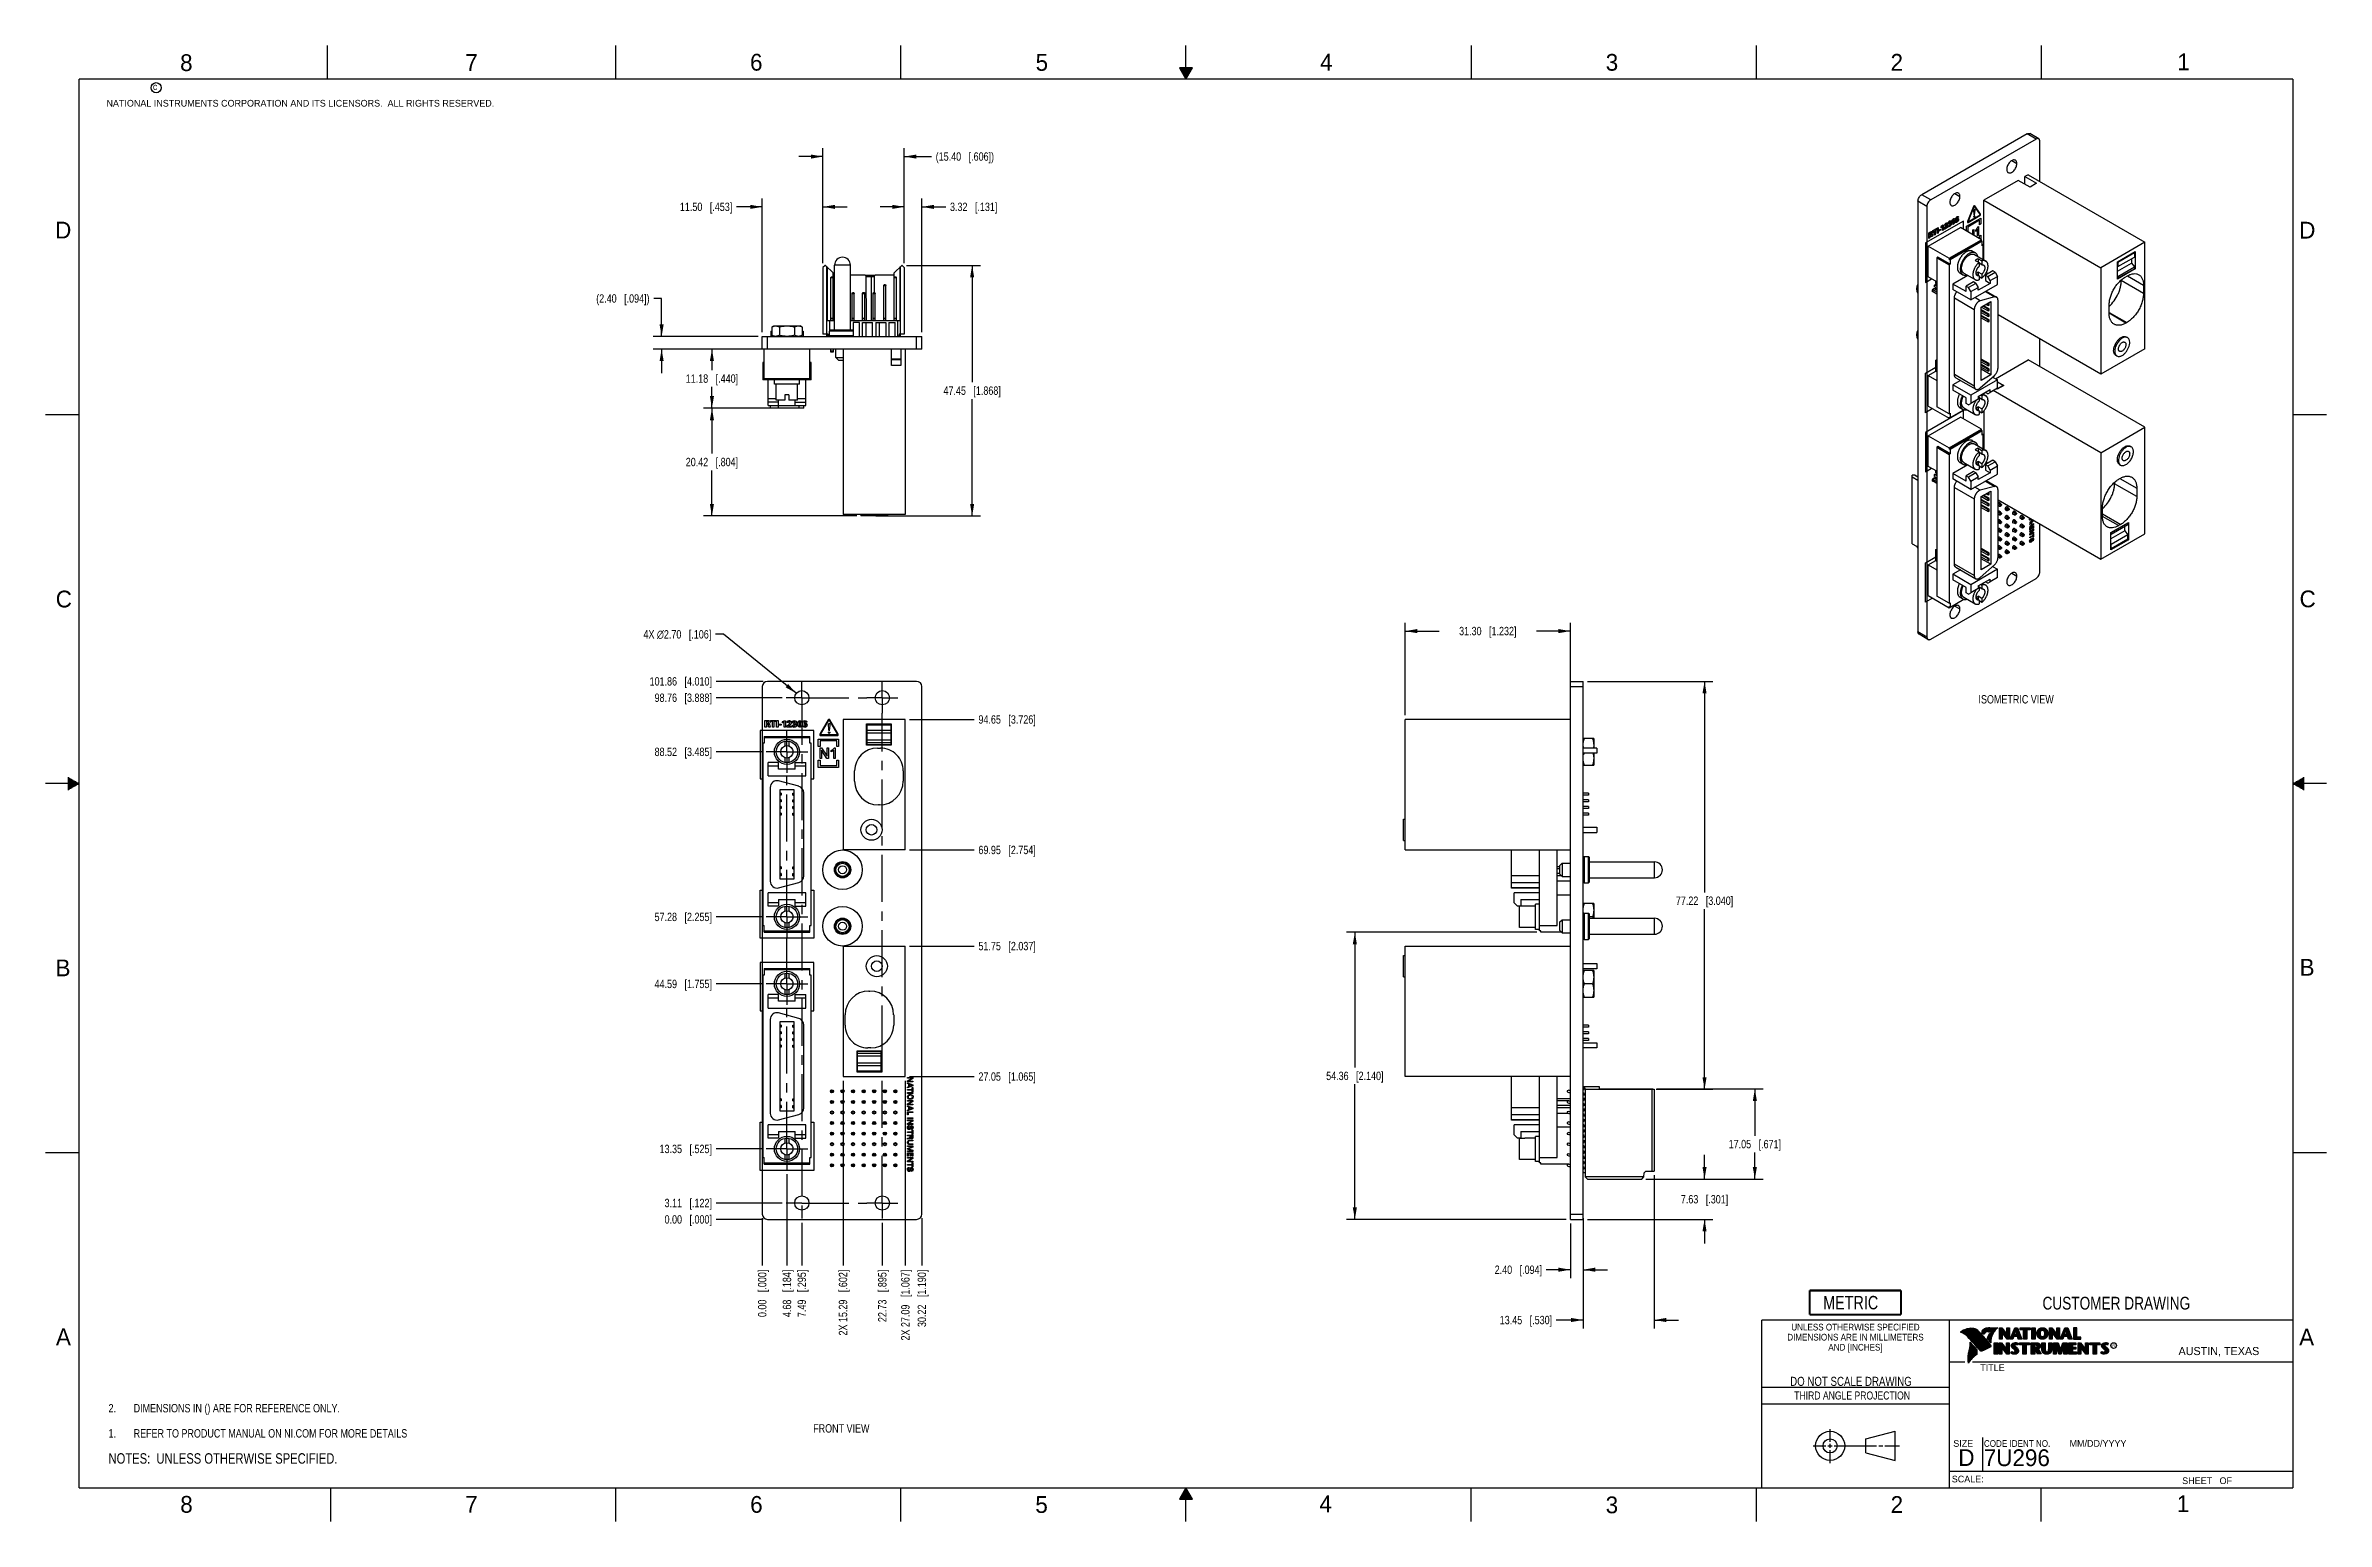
# Model space of a CAD drawing. Header units: inches. Extents: x 0 to 34, y 0 to 22.
import ezdxf

# ---------------------------------------------------------------- set-up
doc = ezdxf.new("R2010")
doc.units = ezdxf.units.IN
doc.header["$LTSCALE"] = 1.87
doc.header["$MEASUREMENT"] = 0
doc.linetypes.add('CENTER', pattern=[0.6, 0.375, -0.075, 0.075, -0.075])
doc.layers.get('0').update_dxf_attribs({"linetype": 'CONTINUOUS'})
for name, color, linetype in [('02___PRT_ALL_AXES', 7, 'CONTINUOUS'), ('DATUMCURVES', 7, 'CONTINUOUS'), ('DETAIL', 7, 'CONTINUOUS'), ('DIMENSIONS', 7, 'CONTINUOUS')]:
    doc.layers.add(name, color=color, linetype=linetype)
doc.styles.get("Standard").update_dxf_attribs({"font": 'txt', "width": 0.8})
doc.styles.add('TEXTSTYLE_2', font='txt')
doc.styles.add('TEXTSTYLE_3', font='txt', dxfattribs={"width": 0.9})
doc.dimstyles.new('DIMSTYLE_1', dxfattribs={"dimtxt": 0.125, "dimasz": 0.18, "dimexe": 0.125, "dimexo": 0.0625, "dimgap": 0.03125, "dimtad": 0, "dimtih": 1, "dimtoh": 1, "dimlfac": 0.5, "dimzin": 0, "dimdsep": 46, "dimtxsty": 'STANDARD', "dimblk": '_FILLED', "dimblk1": '_FILLED', "dimblk2": '_FILLED', "dimcen": 0.09, "dimazin": 0, "dimtp": 0.01, "dimtm": 0.01, "dimtfac": 1, "dimtofl": 0, "dimtmove": 0, "dimatfit": 3, "dimldrblk": '_FILLED', "dimfxl": 1, "dimtolj": 1, "dimtzin": 0, "dimarcsym": 0})
doc.dimstyles.new('DIMSTYLE_2', dxfattribs={"dimtxt": 0.125, "dimasz": 0.18, "dimexe": 0.125, "dimexo": 0.0625, "dimgap": 0.09, "dimtad": 0, "dimtih": 1, "dimtoh": 1, "dimlfac": 0.5, "dimzin": 0, "dimdsep": 46, "dimtxsty": 'STANDARD', "dimblk": '_FILLED', "dimblk1": '_FILLED', "dimblk2": '_FILLED', "dimcen": 0.09, "dimazin": 0, "dimtp": 0.01, "dimtm": 0.01, "dimtfac": 1, "dimtofl": 0, "dimtmove": 0, "dimatfit": 1, "dimldrblk": '_FILLED', "dimfxl": 1, "dimtolj": 1, "dimtzin": 0, "dimarcsym": 0})
doc.dimstyles.new('DIMSTYLE_3', dxfattribs={"dimtxt": 0.125, "dimasz": 0.18, "dimexe": 0.125, "dimexo": 0.0625, "dimgap": 0.0625, "dimtad": 0, "dimtih": 1, "dimtoh": 1, "dimlfac": 0.5, "dimzin": 0, "dimdsep": 46, "dimtxsty": 'STANDARD', "dimblk": '_FILLED', "dimblk1": '_FILLED', "dimblk2": '_FILLED', "dimcen": 0.09, "dimazin": 0, "dimtp": 0.01, "dimtm": 0.01, "dimtfac": 1, "dimtofl": 0, "dimtmove": 0, "dimatfit": 3, "dimldrblk": '_FILLED', "dimfxl": 1, "dimtolj": 1, "dimtzin": 0, "dimarcsym": 0})

msp = doc.modelspace()

# ---------------------------------------------------------------- texts
at = {"color": 2, "linetype": 'CONTINUOUS', "line_spacing_factor": 0.9}
for s, insert, char_height, width, attachment_point, style in [('8', (2.005, 21.871), 0.25, 0.25, 1, 'TEXTSTYLE_2'), ('7', (6.256, 21.874), 0.25, 0.25, 1, 'TEXTSTYLE_2'), ('6', (10.501, 21.877), 0.25, 0.25, 1, 'TEXTSTYLE_2'), ('5', (14.758, 21.875), 0.25, 0.25, 1, 'TEXTSTYLE_2'), ('4', (18.998, 21.878), 0.25, 0.25, 1, 'TEXTSTYLE_2'), ('3', (23.257, 21.876), 0.25, 0.25, 1, 'TEXTSTYLE_2'), ('2', (27.503, 21.876), 0.25, 0.25, 1, 'TEXTSTYLE_2'), ('1', (31.778, 21.883), 0.25, 0.25, 1, 'TEXTSTYLE_2'), ('NATIONAL INSTRUMENTS CORPORATION AND ITS LICENSORS.  ALL RIGHTS RESERVED.', (0.907, 21.191), 0.1, 7.3, 1, 'TEXTSTYLE_2'), ('c', (1.599, 21.439), 0.1, 0.1, 1, 'TEXTSTYLE_2'), ('D', (0.142, 19.375), 0.25, 0.25, 1, 'TEXTSTYLE_2'), ('D', (33.595, 19.374), 0.25, 0.25, 1, 'TEXTSTYLE_2'), ('C', (0.151, 13.875), 0.25, 0.25, 1, 'TEXTSTYLE_2'), ('C', (33.6, 13.877), 0.25, 0.25, 1, 'TEXTSTYLE_2'), ('B', (0.148, 8.376), 0.25, 0.25, 1, 'TEXTSTYLE_2'), ('B', (33.601, 8.385), 0.25, 0.25, 1, 'TEXTSTYLE_2'), ('A', (0.154, 2.876), 0.25, 0.25, 1, 'TEXTSTYLE_2'), ('DIMENSIONS ARE IN MILLIMETERS', (26.98, 2.796), 0.1, 2.61, 2, 'TEXTSTYLE_3'), ('UNLESS OTHERWISE SPECIFIED', (26.98, 2.946), 0.1, 2.34, 2, 'TEXTSTYLE_3'), ('A', (33.594, 2.873), 0.25, 0.25, 1, 'TEXTSTYLE_2'), ('AND [INCHES]', (26.98, 2.646), 0.1, 1.08, 2, 'TEXTSTYLE_3'), ('R', (30.808, 2.641), 0.042, 0.04198, 1, 'TEXTSTYLE_2'), ('AUSTIN, TEXAS', (31.796, 2.599), 0.12, 1.56, 1, 'TEXTSTYLE_2'), ('TITLE', (28.84, 2.34), 0.1, 0.5, 1, 'TEXTSTYLE_2'), ('SIZE', (28.438, 1.212), 0.1, 0.4, 1, 'TEXTSTYLE_2'), ('CODE IDENT NO.', (28.895, 1.211), 0.1, 1.26, 1, 'TEXTSTYLE_3'), ('MM/DD/YYYY', (30.172, 1.212), 0.1, 1, 1, 'TEXTSTYLE_2'), ('SCALE:', (28.416, 0.681), 0.1, 0.6, 1, 'TEXTSTYLE_2'), ('8', (2.007, 0.379), 0.25, 0.25, 1, 'TEXTSTYLE_2'), ('7', (6.255, 0.379), 0.25, 0.25, 1, 'TEXTSTYLE_2'), ('6', (10.503, 0.378), 0.25, 0.25, 1, 'TEXTSTYLE_2'), ('5', (14.754, 0.376), 0.25, 0.25, 1, 'TEXTSTYLE_2'), ('4', (18.988, 0.387), 0.25, 0.25, 1, 'TEXTSTYLE_2'), ('3', (23.256, 0.371), 0.25, 0.25, 1, 'TEXTSTYLE_2'), ('2', (27.504, 0.376), 0.25, 0.25, 1, 'TEXTSTYLE_2'), ('1', (31.771, 0.389), 0.25, 0.25, 1, 'TEXTSTYLE_2'), ('SHEET   OF', (31.85, 0.656), 0.1, 1, 1, 'TEXTSTYLE_2')]:
    msp.add_mtext(s, dxfattribs=dict(at, insert=insert, char_height=char_height, width=width, attachment_point=attachment_point, style=style))
at = {"color": 7, "linetype": 'CONTINUOUS', "attachment_point": 2, "line_spacing_factor": 0.9}
for s, insert, char_height, width in [('CUSTOMER DRAWING', (30.869, 3.348), 0.19, 2.432), ('DO NOT SCALE DRAWING', (26.913, 2.155), 0.135, 2.16)]:
    msp.add_mtext(s, dxfattribs=dict(at, insert=insert, char_height=char_height, width=width))
at = {"color": 2, "linetype": 'CONTINUOUS', "insert": (26.93, 1.937), "char_height": 0.12, "width": 2.112, "attachment_point": 2, "line_spacing_factor": 0.9}
msp.add_mtext('THIRD ANGLE PROJECTION', dxfattribs=at)
at = {"color": 7, "linetype": 'CONTINUOUS', "char_height": 0.25, "attachment_point": 1, "line_spacing_factor": 0.9, "style": 'TEXTSTYLE_2'}
for s, insert, width in [('D  ', (28.513, 1.076), 0.75), ('7U296', (28.893, 1.074), 1.25)]:
    msp.add_mtext(s, dxfattribs=dict(at, insert=insert, width=width))
at = {"layer": 'DETAIL', "color": 2, "linetype": 'CONTINUOUS', "char_height": 0.125, "attachment_point": 1, "line_spacing_factor": 0.9}
for s, insert, width in [('ISOMETRIC VIEW', (28.814, 12.318), 1.4), ('FRONT VIEW', (11.442, 1.449), 1)]:
    msp.add_mtext(s, dxfattribs=dict(at, insert=insert, width=width))

# ---------------------------------------------------------------- blocks, each defined once
blk = doc.blocks.new('CUSTOM_NOTE_BL0', base_point=(3.625, 1.312))
at = {"color": 2, "linetype": 'CONTINUOUS', "width": 0.8}
for s, p in [('1.', (0.938, 1.25)), ('REFER TO PRODUCT MANUAL ON NI.COM FOR MORE DETAILS', (1.312, 1.25))]:
    blk.add_text(s, height=0.125, dxfattribs=at).set_placement(p)
blk = doc.blocks.new('METRIC_BL1', base_point=(26.978, 3.262))
at = {"color": 7, "linetype": 'CONTINUOUS', "const_width": 0.0309}
for points in [[(26.298, 3.442), (27.658, 3.442)], [(26.298, 3.442), (26.298, 3.082)], [(27.658, 3.442), (27.658, 3.082)], [(26.298, 3.082), (27.658, 3.082)]]:
    blk.add_lwpolyline(points, dxfattribs=at)
at = {"color": 2, "linetype": 'CONTINUOUS', "width": 0.8}
blk.add_text('METRIC', height=0.2, dxfattribs=at).set_placement((26.499, 3.161))
blk = doc.blocks.new('*D0')
at = {"layer": 'DIMENSIONS', "color": 2, "linetype": 'CONTINUOUS'}
blk.add_line((10.979, 4.746), (9.995, 4.746), dxfattribs=at)
at = {"layer": 'DIMENSIONS', "color": 2, "linetype": 'CONTINUOUS', "insert": (9.933, 4.809), "char_height": 0.125, "width": 1.125, "attachment_point": 3, "line_spacing_factor": 0.9}
blk.add_mtext('3.11{\\ftxt.shx;\\W1.000000;\\H0.125000; }[.122]', dxfattribs=at)
blk = doc.blocks.new('_FILLED')
at = {"color": 0, "linetype": 'BYBLOCK'}
blk.add_solid([(0, 0), (-1, 0.17), (-1, -0.17)], dxfattribs=at)
blk = doc.blocks.new('*D1')
at = {"layer": 'DIMENSIONS', "color": 2, "linetype": 'CONTINUOUS'}
blk.add_line((10.699, 4.502), (9.995, 4.502), dxfattribs=at)
at = {"layer": 'DIMENSIONS', "color": 2, "linetype": 'CONTINUOUS', "insert": (9.933, 4.564), "char_height": 0.125, "width": 1.125, "attachment_point": 3, "line_spacing_factor": 0.9}
blk.add_mtext('0.00{\\ftxt.shx;\\W1.000000;\\H0.125000; }[.000]', dxfattribs=at)
blk = doc.blocks.new('*D2')
at = {"layer": 'DIMENSIONS', "color": 2, "linetype": 'CONTINUOUS'}
blk.add_line((10.677, 5.553), (9.995, 5.553), dxfattribs=at)
at = {"layer": 'DIMENSIONS', "color": 2, "linetype": 'CONTINUOUS', "insert": (9.933, 5.615), "char_height": 0.125, "width": 1.225, "attachment_point": 3, "line_spacing_factor": 0.9}
blk.add_mtext('13.35{\\ftxt.shx;\\W1.000000;\\H0.125000; }[.525]', dxfattribs=at)
blk = doc.blocks.new('*D3')
at = {"layer": 'DIMENSIONS', "color": 2, "linetype": 'CONTINUOUS'}
blk.add_line((10.677, 8.013), (9.995, 8.013), dxfattribs=at)
at = {"layer": 'DIMENSIONS', "color": 2, "linetype": 'CONTINUOUS', "insert": (9.933, 8.075), "char_height": 0.125, "width": 1.325, "attachment_point": 3, "line_spacing_factor": 0.9}
blk.add_mtext('44.59{\\ftxt.shx;\\W1.000000;\\H0.125000; }[1.755]', dxfattribs=at)
blk = doc.blocks.new('*D4')
at = {"layer": 'DIMENSIONS', "color": 2, "linetype": 'CONTINUOUS'}
blk.add_line((10.677, 9.012), (9.995, 9.012), dxfattribs=at)
at = {"layer": 'DIMENSIONS', "color": 2, "linetype": 'CONTINUOUS', "insert": (9.933, 9.074), "char_height": 0.125, "width": 1.325, "attachment_point": 3, "line_spacing_factor": 0.9}
blk.add_mtext('57.28{\\ftxt.shx;\\W1.000000;\\H0.125000; }[2.255]', dxfattribs=at)
blk = doc.blocks.new('*D5')
at = {"layer": 'DIMENSIONS', "color": 2, "linetype": 'CONTINUOUS'}
blk.add_line((10.677, 11.472), (9.995, 11.472), dxfattribs=at)
at = {"layer": 'DIMENSIONS', "color": 2, "linetype": 'CONTINUOUS', "insert": (9.933, 11.534), "char_height": 0.125, "width": 1.325, "attachment_point": 3, "line_spacing_factor": 0.9}
blk.add_mtext('88.52{\\ftxt.shx;\\W1.000000;\\H0.125000; }[3.485]', dxfattribs=at)
blk = doc.blocks.new('*D6')
at = {"layer": 'DIMENSIONS', "color": 2, "linetype": 'CONTINUOUS'}
blk.add_line((10.979, 12.278), (9.995, 12.278), dxfattribs=at)
at = {"layer": 'DIMENSIONS', "color": 2, "linetype": 'CONTINUOUS', "insert": (9.933, 12.341), "char_height": 0.125, "width": 1.325, "attachment_point": 3, "line_spacing_factor": 0.9}
blk.add_mtext('98.76{\\ftxt.shx;\\W1.000000;\\H0.125000; }[3.888]', dxfattribs=at)
blk = doc.blocks.new('*D7')
at = {"layer": 'DIMENSIONS', "color": 2, "linetype": 'CONTINUOUS'}
blk.add_line((10.699, 12.522), (9.995, 12.522), dxfattribs=at)
at = {"layer": 'DIMENSIONS', "color": 2, "linetype": 'CONTINUOUS', "insert": (9.933, 12.585), "char_height": 0.125, "width": 1.425, "attachment_point": 3, "line_spacing_factor": 0.9}
blk.add_mtext('101.86{\\ftxt.shx;\\W1.000000;\\H0.125000; }[4.010]', dxfattribs=at)
blk = doc.blocks.new('*D8')
at = {"layer": 'DIMENSIONS', "color": 2, "linetype": 'CONTINUOUS'}
blk.add_line((12.879, 6.631), (13.844, 6.631), dxfattribs=at)
at = {"layer": 'DIMENSIONS', "color": 2, "linetype": 'CONTINUOUS', "insert": (13.906, 6.694), "char_height": 0.125, "width": 1.325, "attachment_point": 1, "line_spacing_factor": 0.9}
blk.add_mtext('27.05{\\ftxt.shx;\\W1.000000;\\H0.125000; }[1.065]', dxfattribs=at)
blk = doc.blocks.new('*D9')
at = {"layer": 'DIMENSIONS', "color": 2, "linetype": 'CONTINUOUS'}
blk.add_line((12.879, 8.576), (13.844, 8.576), dxfattribs=at)
at = {"layer": 'DIMENSIONS', "color": 2, "linetype": 'CONTINUOUS', "insert": (13.906, 8.639), "char_height": 0.125, "width": 1.325, "attachment_point": 1, "line_spacing_factor": 0.9}
blk.add_mtext('51.75{\\ftxt.shx;\\W1.000000;\\H0.125000; }[2.037]', dxfattribs=at)
blk = doc.blocks.new('*D10')
at = {"layer": 'DIMENSIONS', "color": 2, "linetype": 'CONTINUOUS'}
blk.add_line((12.879, 10.01), (13.844, 10.01), dxfattribs=at)
at = {"layer": 'DIMENSIONS', "color": 2, "linetype": 'CONTINUOUS', "insert": (13.906, 10.072), "char_height": 0.125, "width": 1.325, "attachment_point": 1, "line_spacing_factor": 0.9}
blk.add_mtext('69.95{\\ftxt.shx;\\W1.000000;\\H0.125000; }[2.754]', dxfattribs=at)
blk = doc.blocks.new('*D11')
at = {"layer": 'DIMENSIONS', "color": 2, "linetype": 'CONTINUOUS'}
blk.add_line((12.879, 11.955), (13.844, 11.955), dxfattribs=at)
at = {"layer": 'DIMENSIONS', "color": 2, "linetype": 'CONTINUOUS', "insert": (13.906, 12.017), "char_height": 0.125, "width": 1.325, "attachment_point": 1, "line_spacing_factor": 0.9}
blk.add_mtext('94.65{\\ftxt.shx;\\W1.000000;\\H0.125000; }[3.726]', dxfattribs=at)
blk = doc.blocks.new('*D12')
at = {"layer": 'DIMENSIONS', "color": 2, "linetype": 'CONTINUOUS'}
blk.add_line((11.273, 4.453), (11.273, 3.814), dxfattribs=at)
at = {"layer": 'DIMENSIONS', "color": 2, "linetype": 'CONTINUOUS', "insert": (11.21, 3.752), "char_height": 0.125, "width": 1.125, "attachment_point": 3, "rotation": 90, "line_spacing_factor": 0.9}
blk.add_mtext('7.49{\\ftxt.shx;\\W1.000000;\\H0.125000; }[.295]', dxfattribs=at)
blk = doc.blocks.new('*D13')
at = {"layer": 'DIMENSIONS', "color": 2, "linetype": 'CONTINUOUS'}
blk.add_line((10.683, 4.518), (10.683, 3.814), dxfattribs=at)
at = {"layer": 'DIMENSIONS', "color": 2, "linetype": 'CONTINUOUS', "insert": (10.62, 3.752), "char_height": 0.125, "width": 1.125, "attachment_point": 3, "rotation": 90, "line_spacing_factor": 0.9}
blk.add_mtext('0.00{\\ftxt.shx;\\W1.000000;\\H0.125000; }[.000]', dxfattribs=at)
blk = doc.blocks.new('*D14')
at = {"layer": 'DIMENSIONS', "color": 2, "linetype": 'CONTINUOUS'}
blk.add_line((12.473, 4.453), (12.473, 3.814), dxfattribs=at)
at = {"layer": 'DIMENSIONS', "color": 2, "linetype": 'CONTINUOUS', "insert": (12.41, 3.752), "char_height": 0.125, "width": 1.225, "attachment_point": 3, "rotation": 90, "line_spacing_factor": 0.9}
blk.add_mtext('22.73{\\ftxt.shx;\\W1.000000;\\H0.125000; }[.895]', dxfattribs=at)
blk = doc.blocks.new('*D15')
at = {"layer": 'DIMENSIONS', "color": 2, "linetype": 'CONTINUOUS'}
blk.add_line((12.816, 6.569), (12.816, 3.814), dxfattribs=at)
at = {"layer": 'DIMENSIONS', "color": 2, "linetype": 'CONTINUOUS', "insert": (12.754, 3.752), "char_height": 0.125, "width": 1.625, "attachment_point": 3, "rotation": 90, "line_spacing_factor": 0.9}
blk.add_mtext('2X 27.09{\\ftxt.shx;\\W1.000000;\\H0.125000; }[1.067]', dxfattribs=at)
blk = doc.blocks.new('*D16')
at = {"layer": 'DIMENSIONS', "color": 2, "linetype": 'CONTINUOUS'}
blk.add_line((13.062, 4.518), (13.062, 3.814), dxfattribs=at)
at = {"layer": 'DIMENSIONS', "color": 2, "linetype": 'CONTINUOUS', "insert": (13, 3.752), "char_height": 0.125, "width": 1.325, "attachment_point": 3, "rotation": 90, "line_spacing_factor": 0.9}
blk.add_mtext('30.22{\\ftxt.shx;\\W1.000000;\\H0.125000; }[1.190]', dxfattribs=at)
blk = doc.blocks.new('*D17')
at = {"layer": 'DIMENSIONS', "color": 2, "linetype": 'CONTINUOUS'}
blk.add_line((11.887, 6.569), (11.887, 3.814), dxfattribs=at)
at = {"layer": 'DIMENSIONS', "color": 2, "linetype": 'CONTINUOUS', "insert": (11.824, 3.752), "char_height": 0.125, "width": 1.525, "attachment_point": 3, "rotation": 90, "line_spacing_factor": 0.9}
blk.add_mtext('2X 15.29{\\ftxt.shx;\\W1.000000;\\H0.125000; }[.602]', dxfattribs=at)
blk = doc.blocks.new('*D18')
at = {"layer": 'DIMENSIONS', "color": 2, "linetype": 'CONTINUOUS'}
blk.add_line((11.051, 5.178), (11.051, 3.814), dxfattribs=at)
at = {"layer": 'DIMENSIONS', "color": 2, "linetype": 'CONTINUOUS', "insert": (10.989, 3.752), "char_height": 0.125, "width": 1.125, "attachment_point": 3, "rotation": 90, "line_spacing_factor": 0.9}
blk.add_mtext('4.68{\\ftxt.shx;\\W1.000000;\\H0.125000; }[.184]', dxfattribs=at)
blk = doc.blocks.new('*D19')
at = {"layer": 'DIMENSIONS', "color": 2, "linetype": 'CONTINUOUS'}
for p, q in [((10.103, 13.224), (9.985, 13.224)), ((11.19, 12.345), (10.103, 13.224))]:
    blk.add_line(p, q, dxfattribs=at)
at = {"layer": 'DIMENSIONS', "color": 2, "linetype": 'CONTINUOUS', "xscale": 0.18, "yscale": 0.18, "zscale": 0.18, "rotation": 321.0513614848}
blk.add_blockref('_FILLED', (11.19, 12.345), dxfattribs=at)
at = {"layer": 'DIMENSIONS', "color": 2, "linetype": 'CONTINUOUS', "insert": (9.923, 13.286), "char_height": 0.125, "width": 1.59167, "attachment_point": 3, "line_spacing_factor": 0.9}
blk.add_mtext('4X \\fgdt;{\\fgdt;n}\\ftxt;2.70{\\ftxt.shx;\\W1.000000;\\H0.125000; }[.106]', dxfattribs=at)
blk = doc.blocks.new('*D20')
at = {"layer": 'DIMENSIONS', "color": 2, "linetype": 'CONTINUOUS'}
for p, q in [((9.183, 18.231), (9.065, 18.231)), ((9.183, 17.665), (9.183, 18.231)), ((10.62, 17.665), (9.058, 17.665)), ((10.62, 17.476), (9.058, 17.476)), ((9.183, 17.476), (9.183, 17.116))]:
    blk.add_line(p, q, dxfattribs=at)
at = {"layer": 'DIMENSIONS', "color": 2, "linetype": 'CONTINUOUS', "xscale": 0.18, "yscale": 0.18, "zscale": 0.18}
for p, rotation in [((9.183, 17.665), 270), ((9.183, 17.476), 90)]:
    blk.add_blockref('_FILLED', p, dxfattribs=dict(at, rotation=rotation))
at = {"layer": 'DIMENSIONS', "color": 2, "linetype": 'CONTINUOUS', "insert": (9.003, 18.293), "char_height": 0.125, "width": 1.325, "attachment_point": 3, "line_spacing_factor": 0.9}
blk.add_mtext('(2.40{\\ftxt.shx;\\W1.000000;\\H0.125000; }[.094])', dxfattribs=at)
blk = doc.blocks.new('*D21')
at = {"layer": 'DIMENSIONS', "color": 2, "linetype": 'CONTINUOUS'}
for p, q in [((10.699, 17.476), (9.808, 17.476)), ((9.933, 17.476), (9.933, 17.161)), ((9.933, 16.596), (9.933, 16.911)), ((10.865, 16.596), (9.808, 16.596))]:
    blk.add_line(p, q, dxfattribs=at)
at = {"layer": 'DIMENSIONS', "color": 2, "linetype": 'CONTINUOUS', "xscale": 0.18, "yscale": 0.18, "zscale": 0.18}
for p, rotation in [((9.933, 17.476), 90), ((9.933, 16.596), 270)]:
    blk.add_blockref('_FILLED', p, dxfattribs=dict(at, rotation=rotation))
at = {"layer": 'DIMENSIONS', "color": 2, "linetype": 'CONTINUOUS', "insert": (9.933, 17.099), "char_height": 0.125, "width": 1.225, "attachment_point": 2, "line_spacing_factor": 0.9}
blk.add_mtext('11.18{\\ftxt.shx;\\W1.000000;\\H0.125000; }[.440]', dxfattribs=at)
blk = doc.blocks.new('*D22')
at = {"layer": 'DIMENSIONS', "color": 2, "linetype": 'CONTINUOUS'}
for p, q in [((12.832, 18.724), (13.937, 18.724)), ((13.812, 18.724), (13.812, 16.981)), ((13.812, 14.988), (13.812, 16.731)), ((12.375, 14.988), (13.937, 14.988))]:
    blk.add_line(p, q, dxfattribs=at)
at = {"layer": 'DIMENSIONS', "color": 2, "linetype": 'CONTINUOUS', "xscale": 0.18, "yscale": 0.18, "zscale": 0.18}
for p, rotation in [((13.812, 18.724), 90), ((13.812, 14.988), 270)]:
    blk.add_blockref('_FILLED', p, dxfattribs=dict(at, rotation=rotation))
at = {"layer": 'DIMENSIONS', "color": 2, "linetype": 'CONTINUOUS', "insert": (13.812, 16.919), "char_height": 0.125, "width": 1.325, "attachment_point": 2, "line_spacing_factor": 0.9}
blk.add_mtext('47.45{\\ftxt.shx;\\W1.000000;\\H0.125000; }[1.868]', dxfattribs=at)
blk = doc.blocks.new('*D23')
at = {"layer": 'DIMENSIONS', "color": 2, "linetype": 'CONTINUOUS'}
for p, q in [((11.588, 18.755), (11.588, 20.471)), ((12.801, 18.755), (12.801, 20.471)), ((11.588, 20.346), (11.228, 20.346)), ((12.801, 20.346), (13.206, 20.346))]:
    blk.add_line(p, q, dxfattribs=at)
at = {"layer": 'DIMENSIONS', "color": 2, "linetype": 'CONTINUOUS', "xscale": 0.18, "yscale": 0.18, "zscale": 0.18}
blk.add_blockref('_FILLED', (11.588, 20.346), dxfattribs=at)
at = {"layer": 'DIMENSIONS', "color": 2, "linetype": 'CONTINUOUS', "xscale": 0.18, "yscale": 0.18, "zscale": 0.18, "rotation": 180}
blk.add_blockref('_FILLED', (12.801, 20.346), dxfattribs=at)
at = {"layer": 'DIMENSIONS', "color": 2, "linetype": 'CONTINUOUS', "insert": (13.269, 20.409), "char_height": 0.125, "width": 1.425, "attachment_point": 1, "line_spacing_factor": 0.9}
blk.add_mtext('(15.40{\\ftxt.shx;\\W1.000000;\\H0.125000; }[.606])', dxfattribs=at)
blk = doc.blocks.new('*D24')
at = {"layer": 'DIMENSIONS', "color": 2, "linetype": 'CONTINUOUS'}
for p, q in [((10.683, 17.728), (10.683, 19.721)), ((11.588, 18.755), (11.588, 19.721)), ((10.683, 19.596), (10.298, 19.596)), ((11.588, 19.596), (11.948, 19.596))]:
    blk.add_line(p, q, dxfattribs=at)
at = {"layer": 'DIMENSIONS', "color": 2, "linetype": 'CONTINUOUS', "xscale": 0.18, "yscale": 0.18, "zscale": 0.18}
blk.add_blockref('_FILLED', (10.683, 19.596), dxfattribs=at)
at = {"layer": 'DIMENSIONS', "color": 2, "linetype": 'CONTINUOUS', "xscale": 0.18, "yscale": 0.18, "zscale": 0.18, "rotation": 180}
blk.add_blockref('_FILLED', (11.588, 19.596), dxfattribs=at)
at = {"layer": 'DIMENSIONS', "color": 2, "linetype": 'CONTINUOUS', "insert": (10.236, 19.659), "char_height": 0.125, "width": 1.225, "attachment_point": 3, "line_spacing_factor": 0.9}
blk.add_mtext('11.50{\\ftxt.shx;\\W1.000000;\\H0.125000; }[.453]', dxfattribs=at)
blk = doc.blocks.new('*D25')
at = {"layer": 'DIMENSIONS', "color": 2, "linetype": 'CONTINUOUS'}
for p, q in [((12.801, 18.755), (12.801, 19.721)), ((13.062, 17.728), (13.062, 19.721)), ((12.801, 19.596), (12.441, 19.596)), ((13.062, 19.596), (13.419, 19.596))]:
    blk.add_line(p, q, dxfattribs=at)
at = {"layer": 'DIMENSIONS', "color": 2, "linetype": 'CONTINUOUS', "xscale": 0.18, "yscale": 0.18, "zscale": 0.18}
blk.add_blockref('_FILLED', (12.801, 19.596), dxfattribs=at)
at = {"layer": 'DIMENSIONS', "color": 2, "linetype": 'CONTINUOUS', "xscale": 0.18, "yscale": 0.18, "zscale": 0.18, "rotation": 180}
blk.add_blockref('_FILLED', (13.062, 19.596), dxfattribs=at)
at = {"layer": 'DIMENSIONS', "color": 2, "linetype": 'CONTINUOUS', "insert": (13.482, 19.659), "char_height": 0.125, "width": 1.125, "attachment_point": 1, "line_spacing_factor": 0.9}
blk.add_mtext('3.32{\\ftxt.shx;\\W1.000000;\\H0.125000; }[.131]', dxfattribs=at)
blk = doc.blocks.new('*D26')
at = {"layer": 'DIMENSIONS', "color": 2, "linetype": 'CONTINUOUS'}
for p, q in [((10.865, 16.596), (9.808, 16.596)), ((9.933, 16.596), (9.933, 15.917)), ((9.933, 14.988), (9.933, 15.667)), ((12.092, 14.988), (9.808, 14.988))]:
    blk.add_line(p, q, dxfattribs=at)
at = {"layer": 'DIMENSIONS', "color": 2, "linetype": 'CONTINUOUS', "xscale": 0.18, "yscale": 0.18, "zscale": 0.18}
for p, rotation in [((9.933, 16.596), 90), ((9.933, 14.988), 270)]:
    blk.add_blockref('_FILLED', p, dxfattribs=dict(at, rotation=rotation))
at = {"layer": 'DIMENSIONS', "color": 2, "linetype": 'CONTINUOUS', "insert": (9.933, 15.855), "char_height": 0.125, "width": 1.225, "attachment_point": 2, "line_spacing_factor": 0.9}
blk.add_mtext('20.42{\\ftxt.shx;\\W1.000000;\\H0.125000; }[.804]', dxfattribs=at)
blk = doc.blocks.new('*D27')
at = {"layer": 'DIMENSIONS', "color": 2, "linetype": 'CONTINUOUS'}
for p, q in [((22.732, 4.439), (22.732, 3.627)), ((22.921, 4.439), (22.921, 3.627)), ((22.732, 3.752), (22.37, 3.752)), ((22.921, 3.752), (23.281, 3.752))]:
    blk.add_line(p, q, dxfattribs=at)
at = {"layer": 'DIMENSIONS', "color": 2, "linetype": 'CONTINUOUS', "xscale": 0.18, "yscale": 0.18, "zscale": 0.18}
blk.add_blockref('_FILLED', (22.732, 3.752), dxfattribs=at)
at = {"layer": 'DIMENSIONS', "color": 2, "linetype": 'CONTINUOUS', "xscale": 0.18, "yscale": 0.18, "zscale": 0.18, "rotation": 180}
blk.add_blockref('_FILLED', (22.921, 3.752), dxfattribs=at)
at = {"layer": 'DIMENSIONS', "color": 2, "linetype": 'CONTINUOUS', "insert": (22.308, 3.814), "char_height": 0.125, "width": 1.125, "attachment_point": 3, "line_spacing_factor": 0.9}
blk.add_mtext('2.40{\\ftxt.shx;\\W1.000000;\\H0.125000; }[.094]', dxfattribs=at)
blk = doc.blocks.new('*D28')
at = {"layer": 'DIMENSIONS', "color": 2, "linetype": 'CONTINUOUS'}
for p, q in [((23.98, 5.159), (23.98, 2.877)), ((22.921, 4.518), (22.921, 2.877)), ((22.921, 3.002), (22.52, 3.002)), ((23.98, 3.002), (24.34, 3.002))]:
    blk.add_line(p, q, dxfattribs=at)
at = {"layer": 'DIMENSIONS', "color": 2, "linetype": 'CONTINUOUS', "xscale": 0.18, "yscale": 0.18, "zscale": 0.18}
blk.add_blockref('_FILLED', (22.921, 3.002), dxfattribs=at)
at = {"layer": 'DIMENSIONS', "color": 2, "linetype": 'CONTINUOUS', "xscale": 0.18, "yscale": 0.18, "zscale": 0.18, "rotation": 180}
blk.add_blockref('_FILLED', (23.98, 3.002), dxfattribs=at)
at = {"layer": 'DIMENSIONS', "color": 2, "linetype": 'CONTINUOUS', "insert": (22.458, 3.064), "char_height": 0.125, "width": 1.225, "attachment_point": 3, "line_spacing_factor": 0.9}
blk.add_mtext('13.45{\\ftxt.shx;\\W1.000000;\\H0.125000; }[.530]', dxfattribs=at)
blk = doc.blocks.new('*D29')
at = {"layer": 'DIMENSIONS', "color": 2, "linetype": 'CONTINUOUS'}
for p, q in [((22.229, 8.782), (19.392, 8.782)), ((19.517, 8.782), (19.517, 6.767)), ((19.517, 4.502), (19.517, 6.517)), ((22.669, 4.502), (19.392, 4.502))]:
    blk.add_line(p, q, dxfattribs=at)
at = {"layer": 'DIMENSIONS', "color": 2, "linetype": 'CONTINUOUS', "xscale": 0.18, "yscale": 0.18, "zscale": 0.18}
for p, rotation in [((19.517, 8.782), 90), ((19.517, 4.502), 270)]:
    blk.add_blockref('_FILLED', p, dxfattribs=dict(at, rotation=rotation))
at = {"layer": 'DIMENSIONS', "color": 2, "linetype": 'CONTINUOUS', "insert": (19.517, 6.704), "char_height": 0.125, "width": 1.325, "attachment_point": 2, "line_spacing_factor": 0.9}
blk.add_mtext('54.36{\\ftxt.shx;\\W1.000000;\\H0.125000; }[2.140]', dxfattribs=at)
blk = doc.blocks.new('*D30')
at = {"layer": 'DIMENSIONS', "color": 2, "linetype": 'CONTINUOUS'}
for p, q in [((24.019, 6.446), (25.605, 6.446)), ((25.48, 6.446), (25.48, 5.75)), ((25.48, 5.103), (25.48, 5.5)), ((23.857, 5.103), (25.605, 5.103))]:
    blk.add_line(p, q, dxfattribs=at)
at = {"layer": 'DIMENSIONS', "color": 2, "linetype": 'CONTINUOUS', "xscale": 0.18, "yscale": 0.18, "zscale": 0.18}
for p, rotation in [((25.48, 6.446), 90), ((25.48, 5.103), 270)]:
    blk.add_blockref('_FILLED', p, dxfattribs=dict(at, rotation=rotation))
at = {"layer": 'DIMENSIONS', "color": 2, "linetype": 'CONTINUOUS', "insert": (25.48, 5.687), "char_height": 0.125, "width": 1.225, "attachment_point": 2, "line_spacing_factor": 0.9}
blk.add_mtext('17.05{\\ftxt.shx;\\W1.000000;\\H0.125000; }[.671]', dxfattribs=at)
blk = doc.blocks.new('*D31')
at = {"layer": 'DIMENSIONS', "color": 2, "linetype": 'CONTINUOUS'}
for p, q in [((24.73, 5.103), (24.73, 5.463)), ((23.857, 5.103), (24.855, 5.103)), ((22.983, 4.502), (24.855, 4.502)), ((24.73, 4.502), (24.73, 4.142))]:
    blk.add_line(p, q, dxfattribs=at)
at = {"layer": 'DIMENSIONS', "color": 2, "linetype": 'CONTINUOUS', "xscale": 0.18, "yscale": 0.18, "zscale": 0.18}
for p, rotation in [((24.73, 5.103), 270), ((24.73, 4.502), 90)]:
    blk.add_blockref('_FILLED', p, dxfattribs=dict(at, rotation=rotation))
at = {"layer": 'DIMENSIONS', "color": 2, "linetype": 'CONTINUOUS', "insert": (24.73, 4.865), "char_height": 0.125, "width": 1.125, "attachment_point": 2, "line_spacing_factor": 0.9}
blk.add_mtext('7.63{\\ftxt.shx;\\W1.000000;\\H0.125000; }[.301]', dxfattribs=at)
blk = doc.blocks.new('*D32')
at = {"layer": 'DIMENSIONS', "color": 2, "linetype": 'CONTINUOUS'}
for p, q in [((20.267, 12.017), (20.267, 13.397)), ((20.267, 13.272), (20.774, 13.272)), ((22.732, 13.272), (22.224, 13.272)), ((22.732, 12.506), (22.732, 13.397))]:
    blk.add_line(p, q, dxfattribs=at)
at = {"layer": 'DIMENSIONS', "color": 2, "linetype": 'CONTINUOUS', "xscale": 0.18, "yscale": 0.18, "zscale": 0.18, "rotation": 180}
blk.add_blockref('_FILLED', (20.267, 13.272), dxfattribs=at)
at = {"layer": 'DIMENSIONS', "color": 2, "linetype": 'CONTINUOUS', "xscale": 0.18, "yscale": 0.18, "zscale": 0.18}
blk.add_blockref('_FILLED', (22.732, 13.272), dxfattribs=at)
at = {"layer": 'DIMENSIONS', "color": 2, "linetype": 'CONTINUOUS', "insert": (21.499, 13.335), "char_height": 0.125, "width": 1.325, "attachment_point": 2, "line_spacing_factor": 0.9}
blk.add_mtext('31.30{\\ftxt.shx;\\W1.000000;\\H0.125000; }[1.232]', dxfattribs=at)
blk = doc.blocks.new('*D33')
at = {"layer": 'DIMENSIONS', "color": 2, "linetype": 'CONTINUOUS'}
for p, q in [((22.983, 12.522), (24.855, 12.522)), ((24.73, 12.522), (24.73, 9.377)), ((24.73, 6.442), (24.73, 9.127)), ((24.011, 6.442), (24.855, 6.442))]:
    blk.add_line(p, q, dxfattribs=at)
at = {"layer": 'DIMENSIONS', "color": 2, "linetype": 'CONTINUOUS', "xscale": 0.18, "yscale": 0.18, "zscale": 0.18}
for p, rotation in [((24.73, 12.522), 90), ((24.73, 6.442), 270)]:
    blk.add_blockref('_FILLED', p, dxfattribs=dict(at, rotation=rotation))
at = {"layer": 'DIMENSIONS', "color": 2, "linetype": 'CONTINUOUS', "insert": (24.73, 9.315), "char_height": 0.125, "width": 1.325, "attachment_point": 2, "line_spacing_factor": 0.9}
blk.add_mtext('77.22{\\ftxt.shx;\\W1.000000;\\H0.125000; }[3.040]', dxfattribs=at)
blk = doc.blocks.new('NOTES_HEADER_BL2', base_point=(3.1215, 0.9375))
at = {"layer": 'DETAIL', "color": 2, "linetype": 'CONTINUOUS', "width": 0.8}
blk.add_text('NOTES:  UNLESS OTHERWISE SPECIFIED.', height=0.156, dxfattribs=at).set_placement((0.9375, 0.8595))
blk = doc.blocks.new('DIMS_REF_BL3', base_point=(3.125, 1.687))
at = {"layer": 'DETAIL', "color": 2, "linetype": 'CONTINUOUS', "width": 0.8}
for s, p in [('2.', (0.938, 1.625)), ('DIMENSIONS IN () ARE FOR REFERENCE ONLY.', (1.312, 1.625))]:
    blk.add_text(s, height=0.125, dxfattribs=at).set_placement(p)

# ---------------------------------------------------------------- dimensions: what is measured, and where the dimension line sits
at = {"layer": 'DIMENSIONS', "color": 2, "linetype": 'CONTINUOUS'}
dim = msp.add_linear_dim(base=(12.801, 20.346), p1=(11.588, 18.693), p2=(12.801, 18.693), text='(<>)', dimstyle='DIMSTYLE_3', dxfattribs=at)
dim.commit()
dim.dimension.update_dxf_attribs({"geometry": '*D23', "text_midpoint": (13.981, 20.346), "dimtype": 160})
for base, p1, p2, picture, middle in [((11.588, 19.596), (10.683, 17.665), (11.588, 18.693), '*D24', (9.623, 19.596)), ((22.732, 13.272), (20.267, 11.955), (22.732, 12.444), '*D32', (21.499, 13.272)), ((23.98, 3.002), (22.921, 4.581), (23.98, 5.221), '*D28', (21.845, 3.002))]:
    dim = msp.add_linear_dim(base=base, p1=p1, p2=p2, dimstyle='DIMSTYLE_3', dxfattribs=at)
    dim.commit()
    dim.dimension.update_dxf_attribs({"geometry": picture, "text_midpoint": middle, "dimtype": 160})
for base, p1, p2, angle, picture, middle in [((12.801, 19.596), (13.062, 17.665), (12.801, 18.693), 180, '*D25', (14.044, 19.596)), ((13.812, 14.988), (12.77, 18.724), (12.312, 14.988), 270, '*D22', (13.812, 16.856)), ((9.933, 16.596), (10.762, 17.476), (10.927, 16.596), 270, '*D21', (9.933, 17.036)), ((9.933, 16.596), (12.155, 14.988), (10.927, 16.596), 90, '*D26', (9.933, 15.792)), ((24.73, 12.522), (23.948, 6.442), (22.921, 12.522), 90, '*D33', (24.73, 9.252)), ((19.517, 8.782), (22.732, 4.502), (22.292, 8.782), 90, '*D29', (19.517, 6.642)), ((25.48, 6.446), (23.795, 5.103), (23.956, 6.446), 90, '*D30', (25.48, 5.625)), ((24.73, 5.103), (22.921, 4.502), (23.795, 5.103), 90, '*D31', (24.73, 4.802)), ((22.732, 3.752), (22.921, 4.502), (22.732, 4.502), 180, '*D27', (21.745, 3.752))]:
    dim = msp.add_linear_dim(base=base, p1=p1, p2=p2, angle=angle, dimstyle='DIMSTYLE_3', dxfattribs=at)
    dim.commit()
    dim.dimension.update_dxf_attribs({"geometry": picture, "text_midpoint": middle, "dimtype": 160})
dim = msp.add_linear_dim(base=(9.183, 17.476), p1=(10.683, 17.665), p2=(10.683, 17.476), angle=270, text='(<>)', dimstyle='DIMSTYLE_3', dxfattribs=at)
dim.commit()
dim.dimension.update_dxf_attribs({"geometry": '*D20', "text_midpoint": (8.34, 18.231), "dimtype": 160})
dim = msp.add_diameter_dim_2p(p1=(11.19, 12.345), p2=(11.355, 12.211), text='4X %%c<>', dimstyle='DIMSTYLE_2', override={"dimpost": '<>'}, dxfattribs=at)
dim.commit()
dim.dimension.update_dxf_attribs({"geometry": '*D19', "text_midpoint": (9.127, 13.224), "dimtype": 163})
for feature_location, offset, dtype, origin, picture, middle in [((10.699, 12.522), (-0.704, 0), 0, (10.762, 4.502), '*D7', (9.22, 12.522)), ((10.979, 12.278), (-0.983, 0), 0, (11.041, 4.502), '*D6', (9.27, 12.278)), ((12.879, 11.955), (0.965, 0), 0, (12.816, 4.502), '*D11', (14.569, 11.955)), ((10.676851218, 11.471881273), (-0.681385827, 0), 0, (10.739351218, 4.501881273), '*D5', (9.270465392, 11.471881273)), ((12.879, 10.01), (0.965, 0), 0, (12.816, 4.502), '*D10', (14.569, 10.01)), ((10.676851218, 9.011881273), (-0.681385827, 0), 0, (10.739351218, 4.501881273), '*D4', (9.270465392, 9.011881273)), ((12.879, 8.576), (0.965, 0), 0, (12.816, 4.502), '*D9', (14.569, 8.576)), ((10.677, 8.013), (-0.681, 0), 0, (10.739, 4.502), '*D3', (9.27, 8.013)), ((12.879, 6.631), (0.965, 0), 0, (12.816, 4.502), '*D8', (14.569, 6.631)), ((10.677, 5.553), (-0.681, 0), 0, (10.739, 4.502), '*D2', (9.32, 5.553)), ((11.051, 5.178), (0, -1.364), 1, (10.683, 5.241), '*D18', (11.051, 3.189)), ((10.979, 4.746), (-0.983, 0), 0, (10.762, 4.502), '*D0', (9.37, 4.746)), ((10.699205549, 4.501881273), (-0.703740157, 0), 0, (10.761705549, 4.501881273), '*D1', (9.370465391, 4.501881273)), ((10.682965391, 4.518121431), (0, -0.703740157), 1, (10.682965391, 4.580621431), '*D13', (10.682965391, 3.189381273)), ((11.2727, 4.4526), (0, -0.6382), 1, (10.683, 4.5806), '*D12', (11.2727, 3.1894)), ((13.062, 4.518), (0, -0.704), 1, (10.683, 4.581), '*D16', (13.062, 3.089)), ((12.4727, 4.4526), (0, -0.6382), 1, (10.683, 4.5151), '*D14', (12.4727, 3.1394))]:
    dim = msp.add_ordinate_dim(feature_location=feature_location, offset=offset, dtype=dtype, origin=origin, dimstyle='DIMSTYLE_1', dxfattribs=at)
    dim.commit()
    dim.dimension.update_dxf_attribs({"geometry": picture, "text_midpoint": middle})
for feature_location, picture, middle in [((12.816, 6.569), '*D15', (12.816, 2.939)), ((11.887, 6.569), '*D17', (11.887, 2.989))]:
    dim = msp.add_ordinate_dim(feature_location=feature_location, offset=(0, -2.755), dtype=1, origin=(10.683, 6.631), text='2X <>', dimstyle='DIMSTYLE_1', dxfattribs=at)
    dim.commit()
    dim.dimension.update_dxf_attribs({"geometry": picture, "text_midpoint": middle})

# ---------------------------------------------------------------- linework, layer by layer
at = {"color": 2, "linetype": 'CONTINUOUS'}
for p, q in [((4.2, 21.5), (4.2, 22)), ((8.5, 21.5), (8.5, 22)), ((12.75, 21.5), (12.75, 22)), ((17, 21.5), (17, 22)), ((21.25, 22), (21.25, 21.5)), ((25.5, 22), (25.5, 21.5)), ((29.75, 22), (29.75, 21.5)), ((16.902, 21.67), (17, 21.5)), ((17.098, 21.67), (16.902, 21.67)), ((16.908, 21.66), (17.092, 21.66)), ((16.913, 21.65), (17.087, 21.65)), ((16.919, 21.64), (17.081, 21.64)), ((16.925, 21.63), (17.075, 21.63)), ((16.931, 21.62), (17.069, 21.62)), ((16.937, 21.61), (17.064, 21.61)), ((16.942, 21.6), (17.058, 21.6)), ((16.948, 21.59), (17.052, 21.59)), ((16.954, 21.58), (17.046, 21.58)), ((16.96, 21.57), (17.04, 21.57)), ((16.965, 21.56), (17.035, 21.56)), ((16.971, 21.55), (17.029, 21.55)), ((16.977, 21.54), (17.023, 21.54)), ((16.983, 21.53), (17.017, 21.53)), ((16.988, 21.52), (17.012, 21.52)), ((16.994, 21.51), (17.006, 21.51)), ((17, 21.5), (17.098, 21.67)), ((0, 16.5), (0.5, 16.5)), ((33.5, 16.5), (34, 16.5)), ((0.5, 11), (0, 11)), ((0.33, 11.09), (0.344, 11.09)), ((0.33, 11.08), (0.361, 11.08)), ((0.33, 11.07), (0.379, 11.07)), ((0.33, 11.06), (0.396, 11.06)), ((0.33, 11.05), (0.413, 11.05)), ((0.33, 11.04), (0.431, 11.04)), ((0.33, 11.03), (0.448, 11.03)), ((0.33, 11.02), (0.465, 11.02)), ((0.33, 11.01), (0.483, 11.01)), ((0.33, 10.99), (0.483, 10.99)), ((0.33, 10.98), (0.465, 10.98)), ((0.33, 10.97), (0.448, 10.97)), ((0.33, 10.96), (0.431, 10.96)), ((0.33, 10.95), (0.413, 10.95)), ((0.33, 10.94), (0.396, 10.94)), ((0.33, 10.93), (0.379, 10.93)), ((0.33, 10.92), (0.361, 10.92)), ((0.33, 10.91), (0.344, 10.91)), ((34, 11), (33.5, 11)), ((33.517, 11.01), (33.67, 11.01)), ((33.517, 10.99), (33.67, 10.99)), ((33.535, 11.02), (33.67, 11.02)), ((33.535, 10.98), (33.67, 10.98)), ((33.552, 11.03), (33.67, 11.03)), ((33.552, 10.97), (33.67, 10.97)), ((33.569, 11.04), (33.67, 11.04)), ((33.569, 10.96), (33.67, 10.96)), ((33.587, 11.05), (33.67, 11.05)), ((33.587, 10.95), (33.67, 10.95)), ((33.604, 11.06), (33.67, 11.06)), ((33.604, 10.94), (33.67, 10.94)), ((33.621, 11.07), (33.67, 11.07)), ((33.621, 10.93), (33.67, 10.93)), ((33.639, 11.08), (33.67, 11.08)), ((33.639, 10.92), (33.67, 10.92)), ((33.656, 11.09), (33.67, 11.09)), ((33.656, 10.91), (33.67, 10.91)), ((0, 5.5), (0.5, 5.5)), ((33.5, 5.5), (34, 5.5)), ((28.556, 2.822), (28.556, 2.825)), ((28.563, 2.819), (28.563, 2.829)), ((28.57, 2.817), (28.57, 2.833)), ((28.577, 2.814), (28.577, 2.837)), ((28.583, 2.811), (28.583, 2.841)), ((28.59, 2.807), (28.59, 2.845)), ((28.597, 2.803), (28.597, 2.848)), ((28.604, 2.799), (28.604, 2.851)), ((28.611, 2.795), (28.611, 2.854)), ((28.618, 2.791), (28.618, 2.856)), ((28.625, 2.786), (28.625, 2.858)), ((28.632, 2.78), (28.632, 2.861)), ((28.638, 2.775), (28.638, 2.863)), ((28.645, 2.769), (28.645, 2.864)), ((28.652, 2.762), (28.652, 2.866)), ((28.659, 2.755), (28.659, 2.868)), ((28.666, 2.747), (28.666, 2.869)), ((28.673, 2.74), (28.673, 2.871)), ((28.68, 2.732), (28.68, 2.872)), ((28.686, 2.725), (28.686, 2.873)), ((28.693, 2.717), (28.693, 2.873)), ((28.7, 2.709), (28.7, 2.873)), ((28.707, 2.701), (28.707, 2.873)), ((28.714, 2.694), (28.714, 2.873)), ((28.721, 2.686), (28.721, 2.872)), ((28.728, 2.678), (28.728, 2.872)), ((28.735, 2.67), (28.735, 2.87)), ((28.741, 2.661), (28.741, 2.869)), ((28.748, 2.653), (28.748, 2.868)), ((28.755, 2.645), (28.755, 2.866)), ((28.762, 2.637), (28.762, 2.864)), ((28.769, 2.629), (28.769, 2.861)), ((28.776, 2.621), (28.776, 2.858)), ((28.783, 2.614), (28.783, 2.854)), ((28.789, 2.606), (28.789, 2.85)), ((28.796, 2.598), (28.796, 2.845)), ((28.803, 2.591), (28.803, 2.839)), ((28.81, 2.584), (28.81, 2.833)), ((28.817, 2.576), (28.817, 2.825)), ((28.824, 2.569), (28.824, 2.818)), ((28.831, 2.562), (28.831, 2.811)), ((28.837, 2.556), (28.837, 2.804)), ((28.844, 2.55), (28.844, 2.797)), ((28.851, 2.547), (28.851, 2.789)), ((28.858, 2.547), (28.858, 2.782)), ((28.886, 2.792), (28.863, 2.819)), ((28.865, 2.548), (28.865, 2.775)), ((28.888, 2.798), (28.868, 2.821)), ((28.872, 2.817), (28.872, 2.834)), ((28.872, 2.551), (28.872, 2.768)), ((28.879, 2.809), (28.879, 2.846)), ((28.879, 2.554), (28.879, 2.76)), ((28.886, 2.801), (28.886, 2.854)), ((28.886, 2.557), (28.886, 2.752)), ((28.892, 2.8), (28.892, 2.859)), ((28.892, 2.56), (28.892, 2.744)), ((28.899, 2.804), (28.899, 2.863)), ((28.899, 2.563), (28.899, 2.736)), ((28.906, 2.809), (28.906, 2.867)), ((28.906, 2.566), (28.906, 2.727)), ((28.913, 2.815), (28.913, 2.87)), ((28.92, 2.822), (28.92, 2.872)), ((28.927, 2.828), (28.927, 2.874)), ((28.934, 2.831), (28.934, 2.875)), ((28.94, 2.833), (28.94, 2.876)), ((28.962, 2.705), (28.944, 2.726)), ((28.947, 2.834), (28.947, 2.877)), ((28.966, 2.708), (28.95, 2.726)), ((28.954, 2.833), (28.954, 2.878)), ((28.954, 2.721), (28.954, 2.736)), ((28.961, 2.831), (28.961, 2.879)), ((28.961, 2.713), (28.961, 2.752)), ((28.968, 2.829), (28.968, 2.879)), ((28.968, 2.705), (28.968, 2.77)), ((28.975, 2.828), (28.975, 2.88)), ((28.975, 2.697), (28.975, 2.782)), ((28.982, 2.828), (28.982, 2.88)), ((28.982, 2.689), (28.982, 2.789)), ((28.984, 2.885), (29.101, 2.887)), ((28.985, 2.88), (29.088, 2.882)), ((28.988, 2.828), (28.988, 2.88)), ((28.988, 2.681), (28.988, 2.792)), ((28.995, 2.828), (28.995, 2.88)), ((28.995, 2.7), (28.995, 2.794)), ((29.002, 2.826), (29.002, 2.88)), ((29.002, 2.745), (29.002, 2.795)), ((29.009, 2.822), (29.009, 2.881)), ((29.009, 2.764), (29.009, 2.795)), ((29.016, 2.781), (29.016, 2.881)), ((29.023, 2.795), (29.023, 2.881)), ((29.03, 2.807), (29.03, 2.881)), ((29.037, 2.819), (29.037, 2.881)), ((29.043, 2.829), (29.043, 2.881)), ((29.05, 2.839), (29.05, 2.881)), ((29.057, 2.848), (29.057, 2.881)), ((29.064, 2.856), (29.064, 2.881)), ((29.071, 2.864), (29.071, 2.881)), ((29.078, 2.871), (29.078, 2.882)), ((29.126, 2.885), (29.162, 2.885)), ((29.126, 2.717), (29.126, 2.885)), ((29.131, 2.88), (29.16, 2.88)), ((29.131, 2.722), (29.131, 2.88)), ((29.16, 2.722), (29.131, 2.722)), ((29.139, 2.722), (29.139, 2.88)), ((29.146, 2.722), (29.146, 2.88)), ((29.153, 2.722), (29.153, 2.88)), ((29.16, 2.88), (29.24, 2.775)), ((29.16, 2.83), (29.16, 2.88)), ((29.244, 2.722), (29.16, 2.83)), ((29.16, 2.83), (29.16, 2.722)), ((29.162, 2.885), (29.235, 2.789)), ((29.241, 2.717), (29.165, 2.816)), ((29.165, 2.816), (29.165, 2.717)), ((29.166, 2.822), (29.166, 2.872)), ((29.173, 2.814), (29.173, 2.863)), ((29.18, 2.805), (29.18, 2.854)), ((29.186, 2.796), (29.186, 2.845)), ((29.193, 2.787), (29.193, 2.837)), ((29.2, 2.779), (29.2, 2.828)), ((29.207, 2.77), (29.207, 2.819)), ((29.213, 2.761), (29.213, 2.81)), ((29.22, 2.752), (29.22, 2.801)), ((29.227, 2.744), (29.227, 2.792)), ((29.233, 2.735), (29.233, 2.784)), ((29.235, 2.885), (29.275, 2.885)), ((29.235, 2.789), (29.235, 2.885)), ((29.24, 2.88), (29.27, 2.88)), ((29.24, 2.775), (29.24, 2.88)), ((29.24, 2.726), (29.24, 2.775)), ((29.27, 2.722), (29.244, 2.722)), ((29.247, 2.722), (29.247, 2.88)), ((29.254, 2.722), (29.254, 2.88)), ((29.26, 2.722), (29.26, 2.88)), ((29.267, 2.722), (29.267, 2.88)), ((29.27, 2.88), (29.27, 2.722)), ((29.275, 2.885), (29.275, 2.717)), ((29.285, 2.717), (29.354, 2.885)), ((29.293, 2.722), (29.357, 2.88)), ((29.322, 2.722), (29.293, 2.722)), ((29.301, 2.722), (29.301, 2.741)), ((29.307, 2.722), (29.307, 2.758)), ((29.314, 2.722), (29.314, 2.774)), ((29.321, 2.722), (29.321, 2.79)), ((29.338, 2.762), (29.322, 2.722)), ((29.341, 2.757), (29.325, 2.717)), ((29.327, 2.735), (29.327, 2.807)), ((29.334, 2.752), (29.334, 2.823)), ((29.397, 2.762), (29.338, 2.762)), ((29.341, 2.762), (29.341, 2.84)), ((29.393, 2.757), (29.341, 2.757)), ((29.343, 2.779), (29.365, 2.849)), ((29.392, 2.779), (29.343, 2.779)), ((29.348, 2.792), (29.348, 2.856)), ((29.348, 2.762), (29.348, 2.779)), ((29.35, 2.784), (29.369, 2.844)), ((29.385, 2.784), (29.35, 2.784)), ((29.354, 2.885), (29.397, 2.885)), ((29.354, 2.814), (29.354, 2.872)), ((29.354, 2.762), (29.354, 2.779)), ((29.357, 2.88), (29.393, 2.88)), ((29.361, 2.836), (29.361, 2.88)), ((29.361, 2.762), (29.361, 2.779)), ((29.365, 2.849), (29.373, 2.849)), ((29.368, 2.849), (29.368, 2.88)), ((29.368, 2.762), (29.368, 2.779)), ((29.369, 2.844), (29.369, 2.844)), ((29.369, 2.844), (29.385, 2.784)), ((29.373, 2.849), (29.392, 2.779)), ((29.374, 2.843), (29.374, 2.88)), ((29.374, 2.762), (29.374, 2.779)), ((29.381, 2.818), (29.381, 2.88)), ((29.381, 2.762), (29.381, 2.779)), ((29.388, 2.793), (29.388, 2.88)), ((29.388, 2.762), (29.388, 2.779)), ((29.393, 2.88), (29.454, 2.722)), ((29.407, 2.717), (29.393, 2.757)), ((29.395, 2.762), (29.395, 2.877)), ((29.397, 2.885), (29.461, 2.717)), ((29.41, 2.722), (29.397, 2.762)), ((29.401, 2.749), (29.401, 2.859)), ((29.408, 2.729), (29.408, 2.842)), ((29.454, 2.722), (29.41, 2.722)), ((29.415, 2.722), (29.415, 2.824)), ((29.421, 2.722), (29.421, 2.806)), ((29.428, 2.722), (29.428, 2.789)), ((29.435, 2.722), (29.435, 2.771)), ((29.436, 2.885), (29.584, 2.885)), ((29.436, 2.854), (29.436, 2.885)), ((29.484, 2.854), (29.436, 2.854)), ((29.441, 2.88), (29.579, 2.88)), ((29.441, 2.859), (29.441, 2.88)), ((29.489, 2.859), (29.441, 2.859)), ((29.442, 2.722), (29.442, 2.753)), ((29.448, 2.859), (29.448, 2.88)), ((29.448, 2.722), (29.448, 2.736)), ((29.455, 2.859), (29.455, 2.88)), ((29.462, 2.859), (29.462, 2.88)), ((29.468, 2.859), (29.468, 2.88)), ((29.475, 2.859), (29.475, 2.88)), ((29.482, 2.859), (29.482, 2.88)), ((29.484, 2.717), (29.484, 2.854)), ((29.489, 2.859), (29.488, 2.88)), ((29.489, 2.722), (29.489, 2.859)), ((29.53, 2.722), (29.489, 2.722)), ((29.495, 2.722), (29.495, 2.88)), ((29.502, 2.722), (29.502, 2.88)), ((29.509, 2.722), (29.509, 2.88)), ((29.515, 2.722), (29.515, 2.88)), ((29.522, 2.722), (29.522, 2.88)), ((29.53, 2.859), (29.529, 2.88)), ((29.579, 2.859), (29.53, 2.859)), ((29.53, 2.859), (29.53, 2.722)), ((29.535, 2.859), (29.535, 2.88)), ((29.584, 2.854), (29.535, 2.854)), ((29.535, 2.854), (29.535, 2.717)), ((29.542, 2.859), (29.542, 2.88)), ((29.549, 2.859), (29.549, 2.88)), ((29.556, 2.859), (29.556, 2.88)), ((29.562, 2.859), (29.562, 2.88)), ((29.569, 2.859), (29.569, 2.88)), ((29.576, 2.859), (29.576, 2.88)), ((29.579, 2.88), (29.579, 2.859)), ((29.584, 2.885), (29.584, 2.854)), ((29.61, 2.885), (29.661, 2.885)), ((29.61, 2.717), (29.61, 2.885)), ((29.615, 2.88), (29.656, 2.88)), ((29.615, 2.722), (29.615, 2.88)), ((29.656, 2.722), (29.615, 2.722)), ((29.623, 2.722), (29.623, 2.88)), ((29.629, 2.722), (29.629, 2.88)), ((29.636, 2.722), (29.636, 2.88)), ((29.643, 2.722), (29.643, 2.88)), ((29.65, 2.722), (29.65, 2.88)), ((29.656, 2.88), (29.656, 2.722)), ((29.661, 2.885), (29.661, 2.717)), ((29.684, 2.806), (29.685, 2.81)), ((29.684, 2.802), (29.684, 2.806)), ((29.684, 2.799), (29.684, 2.802)), ((29.685, 2.795), (29.684, 2.799)), ((29.685, 2.816), (29.686, 2.82)), ((29.685, 2.813), (29.685, 2.816)), ((29.685, 2.81), (29.685, 2.813)), ((29.685, 2.792), (29.685, 2.795)), ((29.685, 2.788), (29.685, 2.792)), ((29.686, 2.785), (29.685, 2.788)), ((29.686, 2.823), (29.687, 2.826)), ((29.686, 2.82), (29.686, 2.823)), ((29.687, 2.781), (29.686, 2.785)), ((29.687, 2.826), (29.688, 2.83)), ((29.687, 2.778), (29.687, 2.781)), ((29.688, 2.774), (29.687, 2.778)), ((29.688, 2.83), (29.689, 2.833)), ((29.689, 2.771), (29.688, 2.774)), ((29.689, 2.833), (29.69, 2.836)), ((29.689, 2.809), (29.69, 2.813)), ((29.689, 2.806), (29.689, 2.809)), ((29.689, 2.803), (29.689, 2.806)), ((29.689, 2.799), (29.689, 2.803)), ((29.69, 2.796), (29.689, 2.799)), ((29.69, 2.768), (29.689, 2.771)), ((29.69, 2.836), (29.692, 2.839)), ((29.69, 2.816), (29.691, 2.819)), ((29.69, 2.813), (29.69, 2.816)), ((29.69, 2.792), (29.69, 2.796)), ((29.69, 2.789), (29.69, 2.792)), ((29.691, 2.786), (29.69, 2.789)), ((29.692, 2.765), (29.69, 2.768)), ((29.691, 2.822), (29.692, 2.825)), ((29.691, 2.819), (29.691, 2.822)), ((29.691, 2.782), (29.691, 2.786)), ((29.692, 2.779), (29.691, 2.782)), ((29.692, 2.839), (29.693, 2.841)), ((29.692, 2.825), (29.693, 2.828)), ((29.693, 2.776), (29.692, 2.779)), ((29.693, 2.762), (29.692, 2.765)), ((29.693, 2.841), (29.694, 2.844)), ((29.693, 2.828), (29.694, 2.831)), ((29.694, 2.773), (29.693, 2.776)), ((29.694, 2.759), (29.693, 2.762)), ((29.694, 2.844), (29.696, 2.847)), ((29.694, 2.831), (29.695, 2.834)), ((29.695, 2.77), (29.694, 2.773)), ((29.696, 2.756), (29.694, 2.759)), ((29.695, 2.834), (29.696, 2.837)), ((29.695, 2.77), (29.695, 2.834)), ((29.696, 2.767), (29.695, 2.77)), ((29.696, 2.847), (29.698, 2.85)), ((29.696, 2.837), (29.697, 2.839)), ((29.697, 2.764), (29.696, 2.767)), ((29.697, 2.753), (29.696, 2.756)), ((29.697, 2.839), (29.699, 2.842)), ((29.699, 2.761), (29.697, 2.764)), ((29.699, 2.75), (29.697, 2.753)), ((29.698, 2.85), (29.7, 2.852)), ((29.699, 2.842), (29.7, 2.844)), ((29.7, 2.758), (29.699, 2.761)), ((29.701, 2.748), (29.699, 2.75)), ((29.7, 2.852), (29.701, 2.855)), ((29.7, 2.844), (29.702, 2.847)), ((29.702, 2.755), (29.7, 2.758)), ((29.701, 2.855), (29.704, 2.857)), ((29.703, 2.745), (29.701, 2.748)), ((29.702, 2.847), (29.703, 2.849)), ((29.702, 2.755), (29.702, 2.847)), ((29.703, 2.753), (29.702, 2.755)), ((29.703, 2.849), (29.705, 2.852)), ((29.705, 2.75), (29.703, 2.753)), ((29.705, 2.742), (29.703, 2.745)), ((29.704, 2.857), (29.706, 2.86)), ((29.705, 2.852), (29.707, 2.854)), ((29.707, 2.748), (29.705, 2.75)), ((29.707, 2.74), (29.705, 2.742)), ((29.706, 2.86), (29.708, 2.862)), ((29.707, 2.854), (29.709, 2.857)), ((29.709, 2.746), (29.707, 2.748)), ((29.709, 2.738), (29.707, 2.74)), ((29.708, 2.862), (29.71, 2.865)), ((29.709, 2.857), (29.711, 2.859)), ((29.709, 2.746), (29.709, 2.857)), ((29.71, 2.743), (29.709, 2.746)), ((29.711, 2.736), (29.709, 2.738)), ((29.71, 2.865), (29.713, 2.867)), ((29.713, 2.741), (29.71, 2.743)), ((29.711, 2.859), (29.714, 2.861)), ((29.714, 2.733), (29.711, 2.736)), ((29.713, 2.867), (29.715, 2.869)), ((29.715, 2.739), (29.713, 2.741)), ((29.714, 2.861), (29.716, 2.863)), ((29.716, 2.731), (29.714, 2.733)), ((29.715, 2.869), (29.718, 2.871)), ((29.715, 2.739), (29.716, 2.863)), ((29.717, 2.737), (29.715, 2.739)), ((29.716, 2.863), (29.718, 2.865)), ((29.719, 2.729), (29.716, 2.731)), ((29.719, 2.735), (29.717, 2.737)), ((29.718, 2.871), (29.72, 2.873)), ((29.718, 2.865), (29.721, 2.867)), ((29.722, 2.733), (29.719, 2.735)), ((29.721, 2.728), (29.719, 2.729)), ((29.72, 2.873), (29.723, 2.874)), ((29.721, 2.867), (29.723, 2.869)), ((29.724, 2.726), (29.721, 2.728)), ((29.722, 2.733), (29.723, 2.869)), ((29.724, 2.732), (29.722, 2.733)), ((29.723, 2.874), (29.726, 2.876)), ((29.723, 2.869), (29.726, 2.87)), ((29.727, 2.73), (29.724, 2.732)), ((29.727, 2.724), (29.724, 2.726)), ((29.726, 2.876), (29.728, 2.878)), ((29.726, 2.87), (29.728, 2.872)), ((29.729, 2.729), (29.727, 2.73)), ((29.73, 2.723), (29.727, 2.724)), ((29.728, 2.878), (29.731, 2.879)), ((29.728, 2.872), (29.731, 2.873)), ((29.729, 2.729), (29.728, 2.872)), ((29.732, 2.727), (29.729, 2.729)), ((29.733, 2.722), (29.73, 2.723)), ((29.731, 2.879), (29.734, 2.88)), ((29.731, 2.873), (29.733, 2.875)), ((29.731, 2.809), (29.732, 2.811)), ((29.731, 2.807), (29.731, 2.809)), ((29.731, 2.805), (29.731, 2.807)), ((29.731, 2.802), (29.731, 2.805)), ((29.731, 2.8), (29.731, 2.802)), ((29.731, 2.798), (29.731, 2.8)), ((29.731, 2.795), (29.731, 2.798)), ((29.732, 2.793), (29.731, 2.795)), ((29.732, 2.818), (29.733, 2.82)), ((29.732, 2.816), (29.732, 2.818)), ((29.732, 2.814), (29.732, 2.816)), ((29.732, 2.811), (29.732, 2.814)), ((29.732, 2.791), (29.732, 2.793)), ((29.732, 2.788), (29.732, 2.791)), ((29.732, 2.786), (29.732, 2.788)), ((29.733, 2.784), (29.732, 2.786)), ((29.735, 2.726), (29.732, 2.727)), ((29.733, 2.875), (29.736, 2.876)), ((29.733, 2.824), (29.734, 2.826)), ((29.733, 2.822), (29.733, 2.824)), ((29.733, 2.82), (29.733, 2.822)), ((29.733, 2.782), (29.733, 2.784)), ((29.733, 2.78), (29.733, 2.782)), ((29.734, 2.778), (29.733, 2.78)), ((29.736, 2.72), (29.733, 2.722)), ((29.734, 2.88), (29.737, 2.881)), ((29.734, 2.829), (29.735, 2.831)), ((29.734, 2.827), (29.734, 2.829)), ((29.734, 2.826), (29.734, 2.827)), ((29.734, 2.776), (29.734, 2.778)), ((29.735, 2.774), (29.734, 2.776)), ((29.735, 2.831), (29.736, 2.833)), ((29.735, 2.772), (29.735, 2.774)), ((29.736, 2.77), (29.735, 2.772)), ((29.735, 2.726), (29.735, 2.772)), ((29.738, 2.725), (29.735, 2.726)), ((29.736, 2.876), (29.739, 2.877)), ((29.736, 2.833), (29.736, 2.876)), ((29.736, 2.834), (29.737, 2.836)), ((29.736, 2.833), (29.736, 2.834)), ((29.736, 2.811), (29.737, 2.813)), ((29.736, 2.809), (29.736, 2.811)), ((29.736, 2.807), (29.736, 2.809)), ((29.736, 2.804), (29.736, 2.807)), ((29.736, 2.802), (29.736, 2.804)), ((29.736, 2.8), (29.736, 2.802)), ((29.736, 2.798), (29.736, 2.8)), ((29.736, 2.795), (29.736, 2.798)), ((29.736, 2.793), (29.736, 2.795)), ((29.737, 2.791), (29.736, 2.793)), ((29.736, 2.769), (29.736, 2.77)), ((29.737, 2.767), (29.736, 2.769)), ((29.739, 2.719), (29.736, 2.72)), ((29.737, 2.881), (29.74, 2.882)), ((29.737, 2.836), (29.738, 2.838)), ((29.737, 2.819), (29.738, 2.821)), ((29.737, 2.817), (29.737, 2.819)), ((29.737, 2.815), (29.737, 2.817)), ((29.737, 2.813), (29.737, 2.815)), ((29.737, 2.789), (29.737, 2.791)), ((29.737, 2.787), (29.737, 2.789)), ((29.737, 2.785), (29.737, 2.787)), ((29.738, 2.783), (29.737, 2.785)), ((29.738, 2.765), (29.737, 2.767)), ((29.738, 2.839), (29.739, 2.841)), ((29.738, 2.838), (29.738, 2.839)), ((29.738, 2.824), (29.739, 2.826)), ((29.738, 2.823), (29.738, 2.824)), ((29.738, 2.821), (29.738, 2.823)), ((29.738, 2.781), (29.738, 2.783)), ((29.738, 2.779), (29.738, 2.781)), ((29.739, 2.777), (29.738, 2.779)), ((29.739, 2.764), (29.738, 2.765)), ((29.741, 2.724), (29.738, 2.725)), ((29.739, 2.877), (29.742, 2.878)), ((29.739, 2.841), (29.74, 2.842)), ((29.739, 2.828), (29.74, 2.829)), ((29.739, 2.826), (29.739, 2.828)), ((29.739, 2.775), (29.739, 2.777)), ((29.74, 2.774), (29.739, 2.775)), ((29.739, 2.762), (29.739, 2.764)), ((29.74, 2.761), (29.739, 2.762)), ((29.74, 2.882), (29.743, 2.883)), ((29.74, 2.842), (29.741, 2.844)), ((29.74, 2.831), (29.741, 2.833)), ((29.74, 2.829), (29.74, 2.831)), ((29.74, 2.772), (29.74, 2.774)), ((29.741, 2.77), (29.74, 2.772)), ((29.741, 2.759), (29.74, 2.761)), ((29.741, 2.844), (29.742, 2.845)), ((29.741, 2.834), (29.742, 2.835)), ((29.741, 2.833), (29.741, 2.834)), ((29.742, 2.769), (29.741, 2.77)), ((29.742, 2.758), (29.741, 2.759)), ((29.744, 2.723), (29.741, 2.724)), ((29.742, 2.878), (29.745, 2.879)), ((29.742, 2.845), (29.742, 2.878)), ((29.742, 2.845), (29.743, 2.846)), ((29.742, 2.835), (29.743, 2.837)), ((29.742, 2.767), (29.742, 2.769)), ((29.743, 2.766), (29.742, 2.767)), ((29.743, 2.756), (29.742, 2.758)), ((29.743, 2.883), (29.746, 2.884)), ((29.743, 2.846), (29.744, 2.848)), ((29.743, 2.838), (29.744, 2.84)), ((29.743, 2.837), (29.743, 2.838)), ((29.744, 2.764), (29.743, 2.766)), ((29.744, 2.755), (29.743, 2.756)), ((29.744, 2.723), (29.743, 2.756)), ((29.744, 2.848), (29.745, 2.849)), ((29.744, 2.84), (29.745, 2.841)), ((29.744, 2.763), (29.744, 2.764)), ((29.745, 2.762), (29.744, 2.763)), ((29.745, 2.754), (29.744, 2.755)), ((29.747, 2.722), (29.744, 2.723)), ((29.745, 2.879), (29.748, 2.879)), ((29.745, 2.849), (29.747, 2.85)), ((29.745, 2.841), (29.746, 2.842)), ((29.746, 2.76), (29.745, 2.762)), ((29.747, 2.753), (29.745, 2.754)), ((29.746, 2.884), (29.75, 2.885)), ((29.746, 2.842), (29.747, 2.843)), ((29.747, 2.759), (29.746, 2.76)), ((29.747, 2.85), (29.748, 2.851)), ((29.747, 2.843), (29.748, 2.844)), ((29.748, 2.758), (29.747, 2.759)), ((29.748, 2.751), (29.747, 2.753)), ((29.75, 2.722), (29.747, 2.722)), ((29.748, 2.879), (29.751, 2.88)), ((29.748, 2.851), (29.749, 2.852)), ((29.748, 2.844), (29.749, 2.845)), ((29.749, 2.757), (29.748, 2.758)), ((29.749, 2.75), (29.748, 2.751)), ((29.749, 2.852), (29.751, 2.853)), ((29.749, 2.845), (29.75, 2.846)), ((29.75, 2.756), (29.749, 2.757)), ((29.751, 2.749), (29.749, 2.75)), ((29.75, 2.885), (29.753, 2.885)), ((29.75, 2.853), (29.75, 2.88)), ((29.75, 2.846), (29.751, 2.847)), ((29.751, 2.755), (29.75, 2.756)), ((29.75, 2.722), (29.75, 2.75)), ((29.754, 2.721), (29.75, 2.722)), ((29.751, 2.88), (29.754, 2.881)), ((29.751, 2.853), (29.752, 2.854)), ((29.751, 2.847), (29.752, 2.848)), ((29.752, 2.754), (29.751, 2.755)), ((29.752, 2.749), (29.751, 2.749)), ((29.752, 2.854), (29.754, 2.854)), ((29.752, 2.848), (29.753, 2.849)), ((29.753, 2.754), (29.752, 2.754)), ((29.754, 2.748), (29.752, 2.749)), ((29.753, 2.885), (29.756, 2.886)), ((29.753, 2.849), (29.754, 2.849)), ((29.755, 2.753), (29.753, 2.754)), ((29.754, 2.881), (29.757, 2.881)), ((29.754, 2.854), (29.755, 2.855)), ((29.754, 2.849), (29.756, 2.85)), ((29.755, 2.747), (29.754, 2.748)), ((29.757, 2.721), (29.754, 2.721)), ((29.755, 2.855), (29.757, 2.856)), ((29.756, 2.752), (29.755, 2.753)), ((29.757, 2.746), (29.755, 2.747)), ((29.756, 2.886), (29.76, 2.886)), ((29.756, 2.85), (29.757, 2.85)), ((29.757, 2.752), (29.756, 2.752)), ((29.757, 2.881), (29.76, 2.881)), ((29.757, 2.856), (29.757, 2.881)), ((29.757, 2.856), (29.758, 2.856)), ((29.757, 2.85), (29.758, 2.851)), ((29.758, 2.751), (29.757, 2.752)), ((29.759, 2.746), (29.757, 2.746)), ((29.757, 2.721), (29.757, 2.746)), ((29.76, 2.721), (29.757, 2.721)), ((29.758, 2.856), (29.76, 2.856)), ((29.758, 2.851), (29.76, 2.851)), ((29.76, 2.751), (29.758, 2.751)), ((29.76, 2.746), (29.759, 2.746)), ((29.76, 2.886), (29.763, 2.887)), ((29.76, 2.881), (29.763, 2.882)), ((29.76, 2.856), (29.762, 2.857)), ((29.76, 2.851), (29.761, 2.852)), ((29.761, 2.75), (29.76, 2.751)), ((29.762, 2.745), (29.76, 2.746)), ((29.764, 2.72), (29.76, 2.721)), ((29.761, 2.852), (29.762, 2.852)), ((29.763, 2.75), (29.761, 2.75)), ((29.762, 2.857), (29.763, 2.857)), ((29.762, 2.852), (29.764, 2.852)), ((29.764, 2.745), (29.762, 2.745)), ((29.763, 2.887), (29.766, 2.887)), ((29.763, 2.882), (29.766, 2.882)), ((29.763, 2.857), (29.765, 2.857)), ((29.764, 2.75), (29.763, 2.75)), ((29.764, 2.857), (29.764, 2.882)), ((29.764, 2.852), (29.765, 2.852)), ((29.765, 2.75), (29.764, 2.75)), ((29.765, 2.745), (29.764, 2.745)), ((29.764, 2.72), (29.764, 2.745)), ((29.767, 2.72), (29.764, 2.72)), ((29.765, 2.857), (29.767, 2.857)), ((29.765, 2.852), (29.767, 2.852)), ((29.767, 2.75), (29.765, 2.75)), ((29.767, 2.745), (29.765, 2.745)), ((29.766, 2.887), (29.77, 2.887)), ((29.766, 2.882), (29.77, 2.882)), ((29.767, 2.857), (29.768, 2.857)), ((29.767, 2.852), (29.768, 2.852)), ((29.768, 2.75), (29.767, 2.75)), ((29.769, 2.745), (29.767, 2.745)), ((29.771, 2.72), (29.767, 2.72)), ((29.768, 2.857), (29.77, 2.857)), ((29.768, 2.852), (29.77, 2.852)), ((29.77, 2.75), (29.768, 2.75)), ((29.771, 2.745), (29.769, 2.745)), ((29.77, 2.887), (29.773, 2.886)), ((29.77, 2.882), (29.773, 2.882)), ((29.77, 2.857), (29.772, 2.857)), ((29.77, 2.852), (29.771, 2.852)), ((29.771, 2.75), (29.77, 2.75)), ((29.77, 2.72), (29.771, 2.745)), ((29.771, 2.852), (29.772, 2.852)), ((29.773, 2.751), (29.771, 2.75)), ((29.772, 2.746), (29.771, 2.745)), ((29.774, 2.721), (29.771, 2.72)), ((29.772, 2.856), (29.773, 2.882)), ((29.772, 2.857), (29.773, 2.856)), ((29.772, 2.852), (29.774, 2.851)), ((29.774, 2.746), (29.772, 2.746)), ((29.773, 2.886), (29.777, 2.886)), ((29.773, 2.882), (29.776, 2.881)), ((29.773, 2.856), (29.775, 2.856)), ((29.774, 2.751), (29.773, 2.751)), ((29.774, 2.851), (29.775, 2.851)), ((29.776, 2.752), (29.774, 2.751)), ((29.776, 2.747), (29.774, 2.746)), ((29.777, 2.721), (29.774, 2.721)), ((29.775, 2.856), (29.777, 2.855)), ((29.775, 2.851), (29.777, 2.85)), ((29.776, 2.881), (29.779, 2.881)), ((29.777, 2.752), (29.776, 2.752)), ((29.777, 2.747), (29.776, 2.747)), ((29.777, 2.886), (29.78, 2.886)), ((29.777, 2.855), (29.778, 2.855)), ((29.777, 2.85), (29.778, 2.85)), ((29.778, 2.753), (29.777, 2.752)), ((29.779, 2.748), (29.777, 2.747)), ((29.777, 2.721), (29.777, 2.747)), ((29.781, 2.721), (29.777, 2.721)), ((29.778, 2.855), (29.78, 2.854)), ((29.778, 2.85), (29.779, 2.849)), ((29.78, 2.753), (29.778, 2.753)), ((29.779, 2.881), (29.782, 2.88)), ((29.779, 2.855), (29.779, 2.881)), ((29.779, 2.849), (29.78, 2.848)), ((29.78, 2.748), (29.779, 2.748)), ((29.78, 2.886), (29.783, 2.885)), ((29.78, 2.854), (29.781, 2.853)), ((29.78, 2.848), (29.781, 2.848)), ((29.781, 2.754), (29.78, 2.753)), ((29.782, 2.749), (29.78, 2.748)), ((29.781, 2.853), (29.783, 2.853)), ((29.781, 2.848), (29.783, 2.847)), ((29.782, 2.755), (29.781, 2.754)), ((29.784, 2.722), (29.781, 2.721)), ((29.782, 2.88), (29.785, 2.88)), ((29.783, 2.756), (29.782, 2.755)), ((29.783, 2.75), (29.782, 2.749)), ((29.783, 2.885), (29.786, 2.884)), ((29.783, 2.853), (29.784, 2.852)), ((29.783, 2.847), (29.784, 2.846)), ((29.784, 2.757), (29.783, 2.756)), ((29.785, 2.751), (29.783, 2.75)), ((29.784, 2.852), (29.785, 2.851)), ((29.784, 2.846), (29.785, 2.845)), ((29.785, 2.757), (29.784, 2.757)), ((29.784, 2.722), (29.784, 2.75)), ((29.787, 2.722), (29.784, 2.722)), ((29.785, 2.88), (29.788, 2.879)), ((29.785, 2.851), (29.785, 2.88)), ((29.785, 2.851), (29.787, 2.85)), ((29.785, 2.845), (29.785, 2.845)), ((29.785, 2.845), (29.786, 2.844)), ((29.786, 2.758), (29.785, 2.757)), ((29.786, 2.752), (29.785, 2.751)), ((29.786, 2.884), (29.79, 2.884)), ((29.786, 2.844), (29.787, 2.843)), ((29.787, 2.76), (29.786, 2.758)), ((29.787, 2.753), (29.786, 2.752)), ((29.787, 2.85), (29.788, 2.849)), ((29.787, 2.843), (29.788, 2.842)), ((29.788, 2.761), (29.787, 2.76)), ((29.788, 2.754), (29.787, 2.753)), ((29.79, 2.723), (29.787, 2.722)), ((29.788, 2.879), (29.791, 2.878)), ((29.788, 2.849), (29.789, 2.848)), ((29.788, 2.842), (29.789, 2.841)), ((29.789, 2.763), (29.788, 2.762)), ((29.788, 2.762), (29.788, 2.761)), ((29.79, 2.755), (29.788, 2.754)), ((29.789, 2.848), (29.79, 2.847)), ((29.789, 2.841), (29.789, 2.839)), ((29.789, 2.839), (29.79, 2.838)), ((29.79, 2.765), (29.789, 2.763)), ((29.79, 2.884), (29.793, 2.883)), ((29.79, 2.847), (29.791, 2.846)), ((29.79, 2.838), (29.791, 2.837)), ((29.791, 2.766), (29.79, 2.765)), ((29.791, 2.757), (29.79, 2.755)), ((29.793, 2.724), (29.79, 2.723)), ((29.791, 2.878), (29.794, 2.877)), ((29.792, 2.845), (29.791, 2.878)), ((29.791, 2.846), (29.792, 2.844)), ((29.791, 2.837), (29.791, 2.836)), ((29.791, 2.836), (29.792, 2.834)), ((29.792, 2.769), (29.791, 2.767)), ((29.791, 2.767), (29.791, 2.766)), ((29.792, 2.758), (29.791, 2.757)), ((29.792, 2.844), (29.793, 2.843)), ((29.792, 2.834), (29.792, 2.833)), ((29.792, 2.833), (29.793, 2.831)), ((29.793, 2.772), (29.792, 2.771)), ((29.792, 2.771), (29.792, 2.769)), ((29.793, 2.759), (29.792, 2.758)), ((29.793, 2.883), (29.796, 2.881)), ((29.793, 2.843), (29.794, 2.842)), ((29.793, 2.831), (29.794, 2.829)), ((29.794, 2.774), (29.793, 2.772)), ((29.794, 2.762), (29.793, 2.761)), ((29.793, 2.761), (29.793, 2.759)), ((29.793, 2.724), (29.793, 2.759)), ((29.796, 2.725), (29.793, 2.724)), ((29.794, 2.877), (29.797, 2.876)), ((29.794, 2.842), (29.794, 2.84)), ((29.794, 2.84), (29.795, 2.839)), ((29.794, 2.829), (29.794, 2.827)), ((29.794, 2.827), (29.795, 2.826)), ((29.795, 2.777), (29.794, 2.776)), ((29.794, 2.776), (29.794, 2.774)), ((29.795, 2.764), (29.794, 2.762)), ((29.798, 2.721), (29.794, 2.719)), ((29.795, 2.839), (29.796, 2.837)), ((29.795, 2.826), (29.795, 2.824)), ((29.795, 2.824), (29.795, 2.822)), ((29.795, 2.822), (29.796, 2.82)), ((29.796, 2.783), (29.795, 2.781)), ((29.795, 2.781), (29.795, 2.779)), ((29.795, 2.779), (29.795, 2.777)), ((29.796, 2.766), (29.795, 2.764)), ((29.796, 2.881), (29.799, 2.88)), ((29.796, 2.837), (29.796, 2.836)), ((29.796, 2.836), (29.797, 2.834)), ((29.796, 2.82), (29.796, 2.818)), ((29.796, 2.818), (29.796, 2.815)), ((29.796, 2.815), (29.797, 2.813)), ((29.797, 2.789), (29.796, 2.787)), ((29.796, 2.787), (29.796, 2.785)), ((29.796, 2.785), (29.796, 2.783)), ((29.797, 2.769), (29.796, 2.767)), ((29.796, 2.767), (29.796, 2.766)), ((29.799, 2.726), (29.796, 2.725)), ((29.797, 2.876), (29.8, 2.875)), ((29.798, 2.832), (29.797, 2.876)), ((29.797, 2.834), (29.798, 2.832)), ((29.797, 2.813), (29.797, 2.811)), ((29.797, 2.811), (29.797, 2.809)), ((29.797, 2.809), (29.797, 2.807)), ((29.797, 2.807), (29.797, 2.804)), ((29.797, 2.804), (29.797, 2.802)), ((29.797, 2.802), (29.797, 2.8)), ((29.797, 2.8), (29.797, 2.798)), ((29.797, 2.798), (29.797, 2.795)), ((29.797, 2.795), (29.797, 2.793)), ((29.797, 2.793), (29.797, 2.791)), ((29.797, 2.791), (29.797, 2.789)), ((29.798, 2.771), (29.797, 2.769)), ((29.798, 2.832), (29.798, 2.831)), ((29.798, 2.831), (29.799, 2.829)), ((29.799, 2.774), (29.798, 2.772)), ((29.799, 2.726), (29.798, 2.773)), ((29.798, 2.772), (29.798, 2.771)), ((29.801, 2.722), (29.798, 2.721)), ((29.799, 2.88), (29.802, 2.879)), ((29.799, 2.829), (29.799, 2.827)), ((29.799, 2.827), (29.8, 2.825)), ((29.8, 2.778), (29.799, 2.776)), ((29.799, 2.776), (29.799, 2.774)), ((29.802, 2.728), (29.799, 2.726)), ((29.8, 2.875), (29.803, 2.873)), ((29.8, 2.825), (29.8, 2.823)), ((29.8, 2.823), (29.801, 2.82)), ((29.801, 2.782), (29.8, 2.78)), ((29.8, 2.78), (29.8, 2.778)), ((29.801, 2.82), (29.801, 2.818)), ((29.801, 2.818), (29.801, 2.816)), ((29.801, 2.816), (29.801, 2.814)), ((29.801, 2.814), (29.802, 2.811)), ((29.802, 2.791), (29.801, 2.788)), ((29.801, 2.788), (29.801, 2.786)), ((29.801, 2.786), (29.801, 2.784)), ((29.801, 2.784), (29.801, 2.782)), ((29.804, 2.723), (29.801, 2.722)), ((29.802, 2.879), (29.805, 2.878)), ((29.802, 2.811), (29.802, 2.809)), ((29.802, 2.809), (29.802, 2.807)), ((29.802, 2.807), (29.802, 2.804)), ((29.802, 2.804), (29.802, 2.802)), ((29.802, 2.802), (29.802, 2.8)), ((29.802, 2.8), (29.802, 2.798)), ((29.802, 2.798), (29.802, 2.795)), ((29.802, 2.795), (29.802, 2.793)), ((29.802, 2.793), (29.802, 2.791)), ((29.805, 2.729), (29.802, 2.728)), ((29.803, 2.873), (29.805, 2.872)), ((29.807, 2.725), (29.804, 2.723)), ((29.805, 2.878), (29.808, 2.876)), ((29.805, 2.872), (29.808, 2.87)), ((29.805, 2.729), (29.805, 2.872)), ((29.807, 2.731), (29.805, 2.729)), ((29.81, 2.732), (29.807, 2.731)), ((29.81, 2.726), (29.807, 2.725)), ((29.808, 2.876), (29.811, 2.874)), ((29.808, 2.87), (29.811, 2.869)), ((29.812, 2.734), (29.81, 2.732)), ((29.813, 2.728), (29.81, 2.726)), ((29.811, 2.874), (29.813, 2.873)), ((29.811, 2.869), (29.813, 2.867)), ((29.812, 2.734), (29.813, 2.867)), ((29.815, 2.736), (29.812, 2.734)), ((29.813, 2.873), (29.816, 2.871)), ((29.813, 2.867), (29.816, 2.865)), ((29.815, 2.73), (29.813, 2.728)), ((29.817, 2.738), (29.815, 2.736)), ((29.818, 2.732), (29.815, 2.73)), ((29.816, 2.871), (29.819, 2.869)), ((29.816, 2.865), (29.818, 2.863)), ((29.819, 2.74), (29.817, 2.738)), ((29.818, 2.863), (29.82, 2.861)), ((29.819, 2.74), (29.818, 2.863)), ((29.82, 2.734), (29.818, 2.732)), ((29.819, 2.869), (29.821, 2.867)), ((29.822, 2.742), (29.819, 2.74)), ((29.82, 2.861), (29.822, 2.859)), ((29.823, 2.736), (29.82, 2.734)), ((29.821, 2.867), (29.823, 2.865)), ((29.822, 2.859), (29.824, 2.857)), ((29.824, 2.744), (29.822, 2.742)), ((29.823, 2.865), (29.826, 2.862)), ((29.825, 2.738), (29.823, 2.736)), ((29.824, 2.857), (29.826, 2.854)), ((29.825, 2.746), (29.824, 2.744)), ((29.825, 2.746), (29.826, 2.854)), ((29.827, 2.749), (29.825, 2.746)), ((29.827, 2.741), (29.825, 2.738)), ((29.826, 2.862), (29.828, 2.86)), ((29.826, 2.854), (29.828, 2.852)), ((29.829, 2.751), (29.827, 2.749)), ((29.829, 2.743), (29.827, 2.741)), ((29.828, 2.86), (29.83, 2.858)), ((29.828, 2.852), (29.83, 2.85)), ((29.831, 2.754), (29.829, 2.751)), ((29.831, 2.746), (29.829, 2.743)), ((29.83, 2.858), (29.832, 2.855)), ((29.83, 2.85), (29.832, 2.847)), ((29.832, 2.756), (29.831, 2.754)), ((29.833, 2.748), (29.831, 2.746)), ((29.832, 2.855), (29.834, 2.852)), ((29.832, 2.847), (29.833, 2.845)), ((29.832, 2.756), (29.833, 2.845)), ((29.834, 2.759), (29.832, 2.756)), ((29.833, 2.845), (29.835, 2.842)), ((29.835, 2.751), (29.833, 2.748)), ((29.834, 2.852), (29.836, 2.85)), ((29.835, 2.762), (29.834, 2.759)), ((29.835, 2.842), (29.836, 2.839)), ((29.836, 2.764), (29.835, 2.762)), ((29.836, 2.754), (29.835, 2.751)), ((29.836, 2.85), (29.837, 2.847)), ((29.836, 2.839), (29.837, 2.837)), ((29.838, 2.767), (29.836, 2.764)), ((29.838, 2.757), (29.836, 2.754)), ((29.837, 2.847), (29.839, 2.844)), ((29.837, 2.837), (29.838, 2.834)), ((29.838, 2.834), (29.839, 2.831)), ((29.839, 2.77), (29.838, 2.767)), ((29.84, 2.759), (29.838, 2.757)), ((29.839, 2.844), (29.84, 2.842)), ((29.839, 2.831), (29.84, 2.828)), ((29.84, 2.773), (29.839, 2.831)), ((29.84, 2.773), (29.839, 2.77)), ((29.84, 2.842), (29.842, 2.839)), ((29.84, 2.828), (29.841, 2.825)), ((29.841, 2.776), (29.84, 2.773)), ((29.841, 2.762), (29.84, 2.759)), ((29.841, 2.825), (29.842, 2.822)), ((29.842, 2.779), (29.841, 2.776)), ((29.842, 2.765), (29.841, 2.762)), ((29.842, 2.839), (29.843, 2.836)), ((29.842, 2.822), (29.842, 2.819)), ((29.842, 2.819), (29.843, 2.815)), ((29.843, 2.785), (29.842, 2.782)), ((29.842, 2.782), (29.842, 2.779)), ((29.843, 2.768), (29.842, 2.765)), ((29.843, 2.836), (29.844, 2.833)), ((29.843, 2.815), (29.843, 2.812)), ((29.843, 2.812), (29.844, 2.809)), ((29.844, 2.792), (29.843, 2.789)), ((29.843, 2.789), (29.843, 2.785)), ((29.844, 2.771), (29.843, 2.768)), ((29.844, 2.833), (29.845, 2.829)), ((29.844, 2.809), (29.844, 2.805)), ((29.844, 2.805), (29.844, 2.802)), ((29.844, 2.802), (29.844, 2.798)), ((29.844, 2.798), (29.844, 2.795)), ((29.844, 2.795), (29.844, 2.792)), ((29.845, 2.775), (29.844, 2.771)), ((29.845, 2.829), (29.846, 2.826)), ((29.846, 2.778), (29.845, 2.775)), ((29.846, 2.826), (29.847, 2.823)), ((29.847, 2.781), (29.846, 2.778)), ((29.847, 2.823), (29.847, 2.819)), ((29.847, 2.819), (29.848, 2.816)), ((29.848, 2.785), (29.847, 2.781)), ((29.848, 2.816), (29.848, 2.813)), ((29.848, 2.813), (29.849, 2.809)), ((29.849, 2.791), (29.848, 2.788)), ((29.848, 2.788), (29.848, 2.785)), ((29.849, 2.809), (29.849, 2.805)), ((29.849, 2.805), (29.849, 2.802)), ((29.849, 2.802), (29.849, 2.798)), ((29.849, 2.798), (29.849, 2.795)), ((29.849, 2.795), (29.849, 2.791)), ((29.873, 2.885), (29.909, 2.885)), ((29.873, 2.717), (29.873, 2.885)), ((29.878, 2.88), (29.907, 2.88)), ((29.878, 2.722), (29.878, 2.88)), ((29.907, 2.722), (29.878, 2.722)), ((29.884, 2.722), (29.884, 2.88)), ((29.893, 2.722), (29.893, 2.88)), ((29.9, 2.722), (29.9, 2.88)), ((29.905, 2.88), (29.907, 2.83)), ((29.907, 2.88), (29.987, 2.775)), ((29.991, 2.722), (29.907, 2.83)), ((29.907, 2.83), (29.907, 2.722)), ((29.909, 2.885), (29.982, 2.789)), ((29.911, 2.825), (29.911, 2.875)), ((29.988, 2.717), (29.912, 2.816)), ((29.912, 2.816), (29.912, 2.717)), ((29.918, 2.816), (29.918, 2.866)), ((29.925, 2.807), (29.925, 2.857)), ((29.931, 2.799), (29.931, 2.848)), ((29.938, 2.79), (29.938, 2.839)), ((29.945, 2.781), (29.945, 2.83)), ((29.952, 2.773), (29.952, 2.822)), ((29.958, 2.764), (29.958, 2.813)), ((29.965, 2.755), (29.965, 2.804)), ((29.972, 2.746), (29.972, 2.795)), ((29.978, 2.738), (29.978, 2.786)), ((29.982, 2.885), (30.022, 2.885)), ((29.982, 2.789), (29.982, 2.885)), ((29.985, 2.729), (29.987, 2.775)), ((29.987, 2.88), (30.018, 2.88)), ((29.987, 2.775), (29.987, 2.88)), ((30.018, 2.722), (29.991, 2.722)), ((29.992, 2.72), (29.992, 2.88)), ((29.999, 2.722), (29.999, 2.88)), ((30.005, 2.722), (30.005, 2.88)), ((30.012, 2.722), (30.012, 2.88)), ((30.018, 2.88), (30.018, 2.722)), ((30.022, 2.885), (30.022, 2.717)), ((30.032, 2.717), (30.101, 2.885)), ((30.04, 2.722), (30.105, 2.88)), ((30.069, 2.722), (30.04, 2.722)), ((30.046, 2.722), (30.046, 2.736)), ((30.052, 2.722), (30.052, 2.752)), ((30.059, 2.722), (30.059, 2.769)), ((30.066, 2.722), (30.066, 2.785)), ((30.085, 2.762), (30.069, 2.722)), ((30.072, 2.73), (30.072, 2.802)), ((30.088, 2.757), (30.072, 2.717)), ((30.079, 2.747), (30.079, 2.818)), ((30.144, 2.762), (30.085, 2.762)), ((30.086, 2.762), (30.086, 2.834)), ((30.14, 2.757), (30.088, 2.757)), ((30.091, 2.779), (30.112, 2.849)), ((30.139, 2.779), (30.091, 2.779)), ((30.093, 2.762), (30.093, 2.851)), ((30.097, 2.784), (30.116, 2.844)), ((30.133, 2.784), (30.097, 2.784)), ((30.099, 2.807), (30.099, 2.867)), ((30.099, 2.762), (30.099, 2.779)), ((30.101, 2.885), (30.144, 2.885)), ((30.105, 2.88), (30.14, 2.88)), ((30.106, 2.829), (30.106, 2.88)), ((30.106, 2.762), (30.106, 2.779)), ((30.112, 2.849), (30.12, 2.849)), ((30.113, 2.849), (30.113, 2.88)), ((30.113, 2.762), (30.113, 2.779)), ((30.116, 2.844), (30.116, 2.844)), ((30.116, 2.844), (30.133, 2.784)), ((30.119, 2.849), (30.119, 2.88)), ((30.119, 2.762), (30.119, 2.779)), ((30.12, 2.849), (30.139, 2.779)), ((30.126, 2.826), (30.126, 2.88)), ((30.126, 2.762), (30.126, 2.779)), ((30.133, 2.801), (30.133, 2.88)), ((30.133, 2.762), (30.133, 2.779)), ((30.14, 2.88), (30.201, 2.722)), ((30.14, 2.762), (30.14, 2.88)), ((30.154, 2.717), (30.14, 2.757)), ((30.144, 2.885), (30.208, 2.717)), ((30.157, 2.722), (30.144, 2.762)), ((30.146, 2.755), (30.146, 2.865)), ((30.153, 2.735), (30.153, 2.847)), ((30.201, 2.722), (30.157, 2.722)), ((30.16, 2.722), (30.16, 2.83)), ((30.166, 2.722), (30.166, 2.812)), ((30.173, 2.722), (30.173, 2.794)), ((30.18, 2.722), (30.18, 2.776)), ((30.186, 2.722), (30.186, 2.759)), ((30.193, 2.722), (30.193, 2.741)), ((30.28, 2.885), (30.229, 2.885)), ((30.229, 2.885), (30.229, 2.717)), ((30.275, 2.88), (30.234, 2.88)), ((30.234, 2.88), (30.234, 2.722)), ((30.234, 2.722), (30.336, 2.722)), ((30.24, 2.722), (30.24, 2.88)), ((30.247, 2.722), (30.247, 2.88)), ((30.254, 2.722), (30.254, 2.88)), ((30.26, 2.722), (30.26, 2.88)), ((30.267, 2.722), (30.267, 2.88)), ((30.274, 2.722), (30.274, 2.743)), ((30.275, 2.743), (30.275, 2.88)), ((30.336, 2.743), (30.275, 2.743)), ((30.28, 2.748), (30.28, 2.885)), ((30.341, 2.748), (30.28, 2.748)), ((30.28, 2.722), (30.28, 2.743)), ((30.287, 2.722), (30.287, 2.743)), ((30.294, 2.722), (30.294, 2.743)), ((30.301, 2.722), (30.301, 2.743)), ((30.307, 2.722), (30.307, 2.743)), ((30.314, 2.722), (30.314, 2.743)), ((30.321, 2.722), (30.321, 2.743)), ((30.327, 2.722), (30.327, 2.743)), ((30.336, 2.722), (30.336, 2.743)), ((30.341, 2.717), (30.341, 2.748)), ((28.666, 2.372), (28.666, 2.501)), ((28.673, 2.382), (28.673, 2.522)), ((28.68, 2.391), (28.68, 2.544)), ((28.686, 2.4), (28.686, 2.575)), ((28.793, 2.557), (28.691, 2.674)), ((28.693, 2.409), (28.693, 2.628)), ((28.789, 2.555), (28.695, 2.661)), ((28.7, 2.417), (28.7, 2.656)), ((28.707, 2.425), (28.707, 2.648)), ((28.714, 2.433), (28.714, 2.64)), ((28.721, 2.44), (28.721, 2.633)), ((28.728, 2.447), (28.728, 2.625)), ((28.735, 2.454), (28.735, 2.617)), ((28.741, 2.46), (28.741, 2.609)), ((28.748, 2.466), (28.748, 2.601)), ((28.755, 2.472), (28.755, 2.594)), ((28.762, 2.478), (28.762, 2.586)), ((28.769, 2.483), (28.769, 2.578)), ((28.776, 2.488), (28.776, 2.57)), ((28.783, 2.493), (28.783, 2.562)), ((28.787, 2.497), (28.789, 2.555)), ((28.792, 2.494), (28.793, 2.557)), ((28.913, 2.569), (28.913, 2.719)), ((28.92, 2.572), (28.92, 2.711)), ((28.927, 2.575), (28.927, 2.702)), ((28.934, 2.578), (28.934, 2.694)), ((28.94, 2.582), (28.94, 2.686)), ((28.947, 2.585), (28.947, 2.678)), ((28.954, 2.588), (28.954, 2.669)), ((28.961, 2.592), (28.961, 2.661)), ((28.968, 2.595), (28.968, 2.653)), ((28.975, 2.599), (28.975, 2.644)), ((28.982, 2.602), (28.982, 2.636)), ((28.988, 2.606), (28.988, 2.628)), ((29, 2.662), (28.995, 2.667)), ((28.995, 2.61), (28.995, 2.619)), ((29.049, 2.663), (29.1, 2.663)), ((29.049, 2.495), (29.049, 2.663)), ((29.1, 2.495), (29.049, 2.495)), ((29.054, 2.658), (29.095, 2.658)), ((29.054, 2.5), (29.054, 2.658)), ((29.095, 2.5), (29.054, 2.5)), ((29.059, 2.5), (29.059, 2.658)), ((29.065, 2.5), (29.065, 2.658)), ((29.072, 2.5), (29.072, 2.658)), ((29.079, 2.5), (29.079, 2.658)), ((29.086, 2.5), (29.086, 2.658)), ((29.092, 2.5), (29.092, 2.658)), ((29.095, 2.658), (29.095, 2.5)), ((29.1, 2.663), (29.1, 2.495)), ((29.122, 2.663), (29.159, 2.663)), ((29.122, 2.495), (29.122, 2.663)), ((29.161, 2.495), (29.122, 2.495)), ((29.165, 2.717), (29.126, 2.717)), ((29.127, 2.658), (29.156, 2.658)), ((29.127, 2.5), (29.127, 2.658)), ((29.157, 2.5), (29.127, 2.5)), ((29.132, 2.5), (29.132, 2.658)), ((29.139, 2.5), (29.139, 2.658)), ((29.146, 2.5), (29.146, 2.658)), ((29.153, 2.5), (29.153, 2.658)), ((29.156, 2.658), (29.236, 2.553)), ((29.24, 2.5), (29.157, 2.608)), ((29.157, 2.608), (29.157, 2.5)), ((29.159, 2.663), (29.232, 2.567)), ((29.159, 2.604), (29.159, 2.654)), ((29.238, 2.495), (29.161, 2.594)), ((29.161, 2.594), (29.161, 2.495)), ((29.166, 2.596), (29.166, 2.645)), ((29.173, 2.587), (29.173, 2.637)), ((29.179, 2.578), (29.179, 2.628)), ((29.186, 2.57), (29.186, 2.619)), ((29.193, 2.561), (29.193, 2.61)), ((29.2, 2.552), (29.2, 2.601)), ((29.206, 2.543), (29.206, 2.592)), ((29.213, 2.535), (29.213, 2.584)), ((29.22, 2.526), (29.22, 2.575)), ((29.226, 2.517), (29.226, 2.566)), ((29.232, 2.663), (29.272, 2.663)), ((29.232, 2.567), (29.232, 2.663)), ((29.233, 2.508), (29.233, 2.557)), ((29.236, 2.658), (29.267, 2.658)), ((29.236, 2.553), (29.236, 2.658)), ((29.272, 2.495), (29.238, 2.495)), ((29.24, 2.5), (29.24, 2.658)), ((29.267, 2.5), (29.24, 2.5)), ((29.275, 2.717), (29.241, 2.717)), ((29.247, 2.5), (29.247, 2.658)), ((29.253, 2.5), (29.253, 2.658)), ((29.26, 2.5), (29.26, 2.658)), ((29.267, 2.658), (29.267, 2.5)), ((29.272, 2.663), (29.272, 2.495)), ((29.325, 2.717), (29.285, 2.717)), ((29.295, 2.507), (29.31, 2.535)), ((29.305, 2.501), (29.295, 2.507)), ((29.302, 2.509), (29.312, 2.528)), ((29.307, 2.505), (29.302, 2.509)), ((29.303, 2.621), (29.306, 2.635)), ((29.304, 2.61), (29.303, 2.621)), ((29.308, 2.6), (29.304, 2.61)), ((29.314, 2.497), (29.305, 2.501)), ((29.306, 2.635), (29.315, 2.649)), ((29.307, 2.505), (29.307, 2.518)), ((29.316, 2.502), (29.307, 2.505)), ((29.308, 2.621), (29.311, 2.633)), ((29.309, 2.611), (29.308, 2.621)), ((29.313, 2.592), (29.308, 2.6)), ((29.312, 2.602), (29.309, 2.611)), ((29.31, 2.535), (29.317, 2.53)), ((29.311, 2.633), (29.319, 2.645)), ((29.317, 2.596), (29.312, 2.602)), ((29.312, 2.528), (29.314, 2.526)), ((29.323, 2.582), (29.313, 2.592)), ((29.314, 2.599), (29.314, 2.638)), ((29.314, 2.526), (29.321, 2.522)), ((29.314, 2.502), (29.314, 2.526)), ((29.328, 2.494), (29.314, 2.497)), ((29.315, 2.649), (29.327, 2.657)), ((29.329, 2.499), (29.316, 2.502)), ((29.321, 2.591), (29.317, 2.596)), ((29.317, 2.53), (29.323, 2.527)), ((29.319, 2.645), (29.329, 2.653)), ((29.32, 2.592), (29.32, 2.646)), ((29.32, 2.501), (29.32, 2.523)), ((29.327, 2.586), (29.321, 2.591)), ((29.321, 2.522), (29.33, 2.519)), ((29.347, 2.563), (29.323, 2.582)), ((29.323, 2.527), (29.332, 2.524)), ((29.327, 2.657), (29.344, 2.664)), ((29.327, 2.585), (29.327, 2.651)), ((29.35, 2.566), (29.327, 2.586)), ((29.327, 2.499), (29.327, 2.52)), ((29.339, 2.492), (29.328, 2.494)), ((29.329, 2.653), (29.345, 2.659)), ((29.34, 2.497), (29.329, 2.499)), ((29.33, 2.519), (29.339, 2.518)), ((29.332, 2.524), (29.339, 2.523)), ((29.334, 2.58), (29.334, 2.655)), ((29.334, 2.498), (29.334, 2.519)), ((29.339, 2.523), (29.346, 2.524)), ((29.339, 2.518), (29.347, 2.519)), ((29.348, 2.492), (29.339, 2.492)), ((29.348, 2.497), (29.34, 2.497)), ((29.341, 2.574), (29.341, 2.657)), ((29.341, 2.497), (29.341, 2.518)), ((29.344, 2.664), (29.362, 2.666)), ((29.345, 2.659), (29.362, 2.661)), ((29.346, 2.524), (29.351, 2.526)), ((29.349, 2.629), (29.347, 2.659)), ((29.347, 2.569), (29.349, 2.624)), ((29.354, 2.555), (29.347, 2.563)), ((29.347, 2.519), (29.354, 2.521)), ((29.347, 2.497), (29.347, 2.519)), ((29.373, 2.5), (29.348, 2.497)), ((29.374, 2.495), (29.348, 2.492)), ((29.352, 2.634), (29.349, 2.629)), ((29.349, 2.629), (29.349, 2.624)), ((29.349, 2.624), (29.35, 2.617)), ((29.35, 2.617), (29.357, 2.608)), ((29.358, 2.558), (29.35, 2.566)), ((29.351, 2.526), (29.356, 2.529)), ((29.357, 2.637), (29.352, 2.634)), ((29.354, 2.635), (29.354, 2.66)), ((29.356, 2.63), (29.354, 2.627)), ((29.354, 2.627), (29.354, 2.624)), ((29.354, 2.624), (29.355, 2.619)), ((29.354, 2.562), (29.354, 2.612)), ((29.358, 2.548), (29.354, 2.555)), ((29.354, 2.521), (29.36, 2.526)), ((29.354, 2.498), (29.354, 2.522)), ((29.355, 2.619), (29.361, 2.611)), ((29.359, 2.633), (29.356, 2.63)), ((29.356, 2.529), (29.359, 2.534)), ((29.363, 2.639), (29.357, 2.637)), ((29.357, 2.608), (29.38, 2.589)), ((29.363, 2.55), (29.358, 2.558)), ((29.361, 2.541), (29.358, 2.548)), ((29.364, 2.634), (29.359, 2.633)), ((29.359, 2.534), (29.361, 2.541)), ((29.36, 2.526), (29.364, 2.532)), ((29.361, 2.638), (29.361, 2.661)), ((29.361, 2.611), (29.383, 2.593)), ((29.361, 2.554), (29.361, 2.605)), ((29.361, 2.499), (29.361, 2.526)), ((29.362, 2.666), (29.375, 2.665)), ((29.362, 2.661), (29.374, 2.66)), ((29.369, 2.64), (29.363, 2.639)), ((29.366, 2.541), (29.363, 2.55)), ((29.369, 2.635), (29.364, 2.634)), ((29.364, 2.532), (29.366, 2.541)), ((29.367, 2.639), (29.367, 2.661)), ((29.367, 2.499), (29.367, 2.6)), ((29.375, 2.639), (29.369, 2.64)), ((29.375, 2.634), (29.369, 2.635)), ((29.39, 2.51), (29.373, 2.5)), ((29.374, 2.66), (29.387, 2.657)), ((29.374, 2.639), (29.374, 2.66)), ((29.374, 2.5), (29.374, 2.594)), ((29.393, 2.506), (29.374, 2.495)), ((29.375, 2.665), (29.388, 2.662)), ((29.385, 2.637), (29.375, 2.639)), ((29.383, 2.633), (29.375, 2.634)), ((29.38, 2.589), (29.386, 2.583)), ((29.381, 2.638), (29.381, 2.659)), ((29.381, 2.505), (29.381, 2.588)), ((29.388, 2.631), (29.383, 2.633)), ((29.383, 2.593), (29.389, 2.587)), ((29.39, 2.636), (29.385, 2.637)), ((29.386, 2.583), (29.392, 2.577)), ((29.387, 2.657), (29.395, 2.655)), ((29.388, 2.662), (29.397, 2.659)), ((29.388, 2.636), (29.388, 2.657)), ((29.393, 2.628), (29.388, 2.631)), ((29.388, 2.507), (29.388, 2.582)), ((29.389, 2.587), (29.395, 2.581)), ((29.391, 2.635), (29.39, 2.636)), ((29.4, 2.521), (29.39, 2.51)), ((29.399, 2.653), (29.391, 2.635)), ((29.392, 2.577), (29.398, 2.569)), ((29.406, 2.655), (29.393, 2.628)), ((29.404, 2.518), (29.393, 2.506)), ((29.394, 2.642), (29.394, 2.655)), ((29.394, 2.515), (29.394, 2.574)), ((29.395, 2.655), (29.399, 2.653)), ((29.395, 2.581), (29.402, 2.572)), ((29.397, 2.659), (29.406, 2.655)), ((29.398, 2.569), (29.403, 2.559)), ((29.404, 2.532), (29.4, 2.521)), ((29.401, 2.522), (29.401, 2.563)), ((29.402, 2.572), (29.407, 2.561)), ((29.403, 2.559), (29.405, 2.552)), ((29.406, 2.542), (29.404, 2.532)), ((29.409, 2.53), (29.404, 2.518)), ((29.405, 2.552), (29.406, 2.542)), ((29.461, 2.717), (29.407, 2.717)), ((29.407, 2.561), (29.41, 2.553)), ((29.411, 2.541), (29.409, 2.53)), ((29.41, 2.553), (29.411, 2.541)), ((29.427, 2.663), (29.575, 2.663)), ((29.427, 2.632), (29.427, 2.663)), ((29.476, 2.632), (29.427, 2.632)), ((29.432, 2.658), (29.571, 2.658)), ((29.432, 2.637), (29.432, 2.658)), ((29.481, 2.637), (29.432, 2.637)), ((29.441, 2.637), (29.441, 2.658)), ((29.448, 2.637), (29.448, 2.658)), ((29.455, 2.637), (29.455, 2.658)), ((29.461, 2.637), (29.461, 2.658)), ((29.468, 2.637), (29.468, 2.658)), ((29.475, 2.637), (29.475, 2.658)), ((29.476, 2.495), (29.476, 2.632)), ((29.527, 2.495), (29.476, 2.495)), ((29.481, 2.637), (29.481, 2.658)), ((29.481, 2.5), (29.481, 2.637)), ((29.522, 2.5), (29.481, 2.5)), ((29.535, 2.717), (29.484, 2.717)), ((29.488, 2.5), (29.488, 2.658)), ((29.495, 2.5), (29.495, 2.658)), ((29.502, 2.5), (29.502, 2.658)), ((29.508, 2.5), (29.508, 2.658)), ((29.515, 2.5), (29.515, 2.658)), ((29.522, 2.637), (29.522, 2.658)), ((29.571, 2.637), (29.522, 2.637)), ((29.522, 2.637), (29.522, 2.5)), ((29.575, 2.632), (29.527, 2.632)), ((29.527, 2.632), (29.527, 2.495)), ((29.528, 2.637), (29.528, 2.658)), ((29.535, 2.637), (29.535, 2.658)), ((29.542, 2.637), (29.542, 2.658)), ((29.549, 2.637), (29.549, 2.658)), ((29.555, 2.637), (29.555, 2.658)), ((29.562, 2.637), (29.562, 2.658)), ((29.571, 2.658), (29.571, 2.637)), ((29.575, 2.663), (29.575, 2.632)), ((29.601, 2.663), (29.678, 2.663)), ((29.601, 2.495), (29.601, 2.663)), ((29.652, 2.495), (29.601, 2.495)), ((29.606, 2.658), (29.678, 2.658)), ((29.606, 2.5), (29.606, 2.658)), ((29.647, 2.5), (29.606, 2.5)), ((29.609, 2.5), (29.609, 2.658)), ((29.661, 2.717), (29.61, 2.717)), ((29.616, 2.5), (29.616, 2.658)), ((29.622, 2.5), (29.622, 2.658)), ((29.629, 2.5), (29.629, 2.658)), ((29.636, 2.5), (29.636, 2.658)), ((29.643, 2.5), (29.643, 2.658)), ((29.647, 2.636), (29.649, 2.658)), ((29.667, 2.636), (29.647, 2.636)), ((29.647, 2.5), (29.647, 2.636)), ((29.647, 2.585), (29.668, 2.585)), ((29.668, 2.563), (29.647, 2.563)), ((29.667, 2.632), (29.652, 2.632)), ((29.652, 2.632), (29.652, 2.59)), ((29.652, 2.59), (29.667, 2.59)), ((29.665, 2.559), (29.652, 2.559)), ((29.652, 2.559), (29.652, 2.495)), ((29.656, 2.636), (29.656, 2.658)), ((29.656, 2.563), (29.656, 2.585)), ((29.663, 2.636), (29.663, 2.658)), ((29.663, 2.563), (29.663, 2.585)), ((29.692, 2.491), (29.665, 2.559)), ((29.673, 2.636), (29.667, 2.636)), ((29.672, 2.631), (29.667, 2.632)), ((29.667, 2.59), (29.673, 2.591)), ((29.668, 2.585), (29.675, 2.587)), ((29.695, 2.497), (29.668, 2.563)), ((29.669, 2.636), (29.669, 2.658)), ((29.669, 2.561), (29.669, 2.585)), ((29.678, 2.629), (29.672, 2.631)), ((29.679, 2.633), (29.673, 2.636)), ((29.673, 2.591), (29.68, 2.595)), ((29.675, 2.587), (29.683, 2.591)), ((29.676, 2.635), (29.676, 2.658)), ((29.676, 2.545), (29.676, 2.587)), ((29.678, 2.663), (29.698, 2.661)), ((29.678, 2.658), (29.697, 2.656)), ((29.682, 2.626), (29.678, 2.629)), ((29.686, 2.629), (29.679, 2.633)), ((29.68, 2.595), (29.683, 2.599)), ((29.686, 2.618), (29.682, 2.626)), ((29.683, 2.631), (29.683, 2.658)), ((29.683, 2.599), (29.686, 2.604)), ((29.683, 2.591), (29.688, 2.597)), ((29.683, 2.528), (29.683, 2.591)), ((29.69, 2.62), (29.686, 2.629)), ((29.687, 2.611), (29.686, 2.618)), ((29.686, 2.604), (29.687, 2.611)), ((29.688, 2.597), (29.691, 2.604)), ((29.69, 2.511), (29.688, 2.597)), ((29.69, 2.62), (29.69, 2.657)), ((29.692, 2.612), (29.69, 2.62)), ((29.691, 2.604), (29.692, 2.612)), ((29.746, 2.497), (29.692, 2.491)), ((29.739, 2.501), (29.695, 2.497)), ((29.696, 2.497), (29.696, 2.657)), ((29.697, 2.656), (29.713, 2.651)), ((29.698, 2.661), (29.715, 2.655)), ((29.703, 2.498), (29.703, 2.654)), ((29.715, 2.579), (29.703, 2.571)), ((29.703, 2.571), (29.739, 2.501)), ((29.718, 2.575), (29.709, 2.569)), ((29.709, 2.569), (29.746, 2.497)), ((29.71, 2.576), (29.71, 2.652)), ((29.71, 2.498), (29.71, 2.558)), ((29.713, 2.651), (29.723, 2.643)), ((29.715, 2.655), (29.727, 2.646)), ((29.721, 2.584), (29.715, 2.579)), ((29.716, 2.58), (29.716, 2.648)), ((29.716, 2.499), (29.716, 2.545)), ((29.724, 2.581), (29.718, 2.575)), ((29.727, 2.594), (29.721, 2.584)), ((29.723, 2.643), (29.73, 2.632)), ((29.723, 2.586), (29.723, 2.643)), ((29.723, 2.5), (29.723, 2.532)), ((29.727, 2.583), (29.724, 2.581)), ((29.727, 2.646), (29.735, 2.633)), ((29.731, 2.605), (29.727, 2.594)), ((29.731, 2.592), (29.727, 2.583)), ((29.73, 2.632), (29.733, 2.618)), ((29.73, 2.601), (29.73, 2.632)), ((29.73, 2.501), (29.73, 2.519)), ((29.733, 2.618), (29.731, 2.605)), ((29.736, 2.604), (29.731, 2.592)), ((29.735, 2.633), (29.738, 2.618)), ((29.738, 2.618), (29.736, 2.604)), ((29.743, 2.718), (29.739, 2.719)), ((29.746, 2.718), (29.743, 2.718)), ((29.749, 2.717), (29.746, 2.718)), ((29.753, 2.716), (29.749, 2.717)), ((29.757, 2.716), (29.753, 2.716)), ((29.76, 2.716), (29.757, 2.716)), ((29.757, 2.663), (29.808, 2.663)), ((29.757, 2.559), (29.757, 2.663)), ((29.761, 2.534), (29.757, 2.559)), ((29.764, 2.715), (29.76, 2.716)), ((29.771, 2.515), (29.761, 2.534)), ((29.762, 2.658), (29.803, 2.658)), ((29.762, 2.559), (29.762, 2.658)), ((29.766, 2.535), (29.762, 2.559)), ((29.767, 2.715), (29.764, 2.715)), ((29.775, 2.518), (29.766, 2.535)), ((29.771, 2.715), (29.767, 2.715)), ((29.77, 2.527), (29.77, 2.658)), ((29.774, 2.716), (29.771, 2.715)), ((29.788, 2.501), (29.771, 2.515)), ((29.778, 2.716), (29.774, 2.716)), ((29.79, 2.505), (29.775, 2.518)), ((29.777, 2.516), (29.777, 2.658)), ((29.781, 2.716), (29.778, 2.716)), ((29.785, 2.717), (29.781, 2.716)), ((29.784, 2.511), (29.784, 2.658)), ((29.788, 2.718), (29.785, 2.717)), ((29.791, 2.719), (29.788, 2.718)), ((29.808, 2.494), (29.788, 2.501)), ((29.79, 2.505), (29.79, 2.658)), ((29.809, 2.499), (29.79, 2.505)), ((29.794, 2.719), (29.791, 2.719)), ((29.797, 2.503), (29.797, 2.658)), ((29.803, 2.658), (29.803, 2.574)), ((29.803, 2.574), (29.804, 2.557)), ((29.804, 2.557), (29.807, 2.543)), ((29.804, 2.5), (29.804, 2.557)), ((29.807, 2.543), (29.814, 2.531)), ((29.808, 2.663), (29.808, 2.574)), ((29.808, 2.574), (29.809, 2.557)), ((29.832, 2.492), (29.808, 2.494)), ((29.809, 2.557), (29.811, 2.545)), ((29.831, 2.497), (29.809, 2.499)), ((29.81, 2.498), (29.81, 2.537)), ((29.811, 2.545), (29.817, 2.535)), ((29.814, 2.531), (29.823, 2.524)), ((29.817, 2.535), (29.824, 2.529)), ((29.817, 2.498), (29.817, 2.528)), ((29.823, 2.524), (29.836, 2.522)), ((29.824, 2.529), (29.834, 2.527)), ((29.824, 2.497), (29.824, 2.523)), ((29.831, 2.497), (29.831, 2.523)), ((29.854, 2.499), (29.831, 2.497)), ((29.855, 2.495), (29.832, 2.492)), ((29.834, 2.527), (29.843, 2.529)), ((29.836, 2.522), (29.846, 2.525)), ((29.837, 2.497), (29.837, 2.522)), ((29.843, 2.529), (29.851, 2.535)), ((29.844, 2.498), (29.844, 2.523)), ((29.846, 2.525), (29.855, 2.533)), ((29.851, 2.535), (29.856, 2.545)), ((29.851, 2.499), (29.851, 2.529)), ((29.872, 2.506), (29.854, 2.499)), ((29.855, 2.533), (29.861, 2.544)), ((29.875, 2.502), (29.855, 2.495)), ((29.856, 2.545), (29.86, 2.558)), ((29.857, 2.501), (29.857, 2.534)), ((29.86, 2.558), (29.861, 2.574)), ((29.861, 2.663), (29.905, 2.663)), ((29.861, 2.574), (29.861, 2.663)), ((29.861, 2.544), (29.864, 2.558)), ((29.864, 2.558), (29.866, 2.574)), ((29.864, 2.503), (29.864, 2.557)), ((29.866, 2.658), (29.9, 2.658)), ((29.866, 2.574), (29.866, 2.658)), ((29.871, 2.505), (29.871, 2.658)), ((29.887, 2.518), (29.872, 2.506)), ((29.912, 2.717), (29.873, 2.717)), ((29.891, 2.515), (29.875, 2.502)), ((29.877, 2.511), (29.877, 2.658)), ((29.884, 2.516), (29.884, 2.658)), ((29.896, 2.536), (29.887, 2.518)), ((29.891, 2.527), (29.891, 2.658)), ((29.901, 2.535), (29.891, 2.515)), ((29.9, 2.559), (29.896, 2.536)), ((29.9, 2.658), (29.9, 2.559)), ((29.905, 2.559), (29.901, 2.535)), ((29.905, 2.663), (29.905, 2.559)), ((29.932, 2.663), (30.001, 2.663)), ((29.932, 2.495), (29.932, 2.663)), ((29.972, 2.495), (29.932, 2.495)), ((29.937, 2.658), (29.997, 2.658)), ((29.937, 2.5), (29.937, 2.658)), ((29.967, 2.5), (29.937, 2.5)), ((29.945, 2.5), (29.945, 2.658)), ((29.951, 2.5), (29.951, 2.658)), ((29.958, 2.5), (29.958, 2.658)), ((29.967, 2.641), (29.965, 2.658)), ((30.017, 2.5), (29.967, 2.641)), ((29.967, 2.641), (29.967, 2.5)), ((29.971, 2.629), (29.971, 2.658)), ((30.013, 2.495), (29.972, 2.613)), ((29.972, 2.613), (29.972, 2.495)), ((29.978, 2.61), (29.978, 2.658)), ((29.985, 2.591), (29.985, 2.658)), ((30.022, 2.717), (29.988, 2.717)), ((29.992, 2.572), (29.992, 2.658)), ((29.997, 2.658), (30.036, 2.544)), ((29.998, 2.553), (29.998, 2.656)), ((30.001, 2.663), (30.036, 2.56)), ((30.005, 2.534), (30.005, 2.636)), ((30.012, 2.514), (30.012, 2.616)), ((30.046, 2.495), (30.013, 2.495)), ((30.042, 2.5), (30.017, 2.5)), ((30.018, 2.5), (30.018, 2.597)), ((30.025, 2.5), (30.025, 2.577)), ((30.072, 2.717), (30.032, 2.717)), ((30.032, 2.5), (30.032, 2.557)), ((30.036, 2.56), (30.069, 2.663)), ((30.036, 2.544), (30.073, 2.658)), ((30.039, 2.5), (30.039, 2.551)), ((30.091, 2.642), (30.042, 2.5)), ((30.045, 2.509), (30.045, 2.572)), ((30.086, 2.613), (30.046, 2.495)), ((30.052, 2.528), (30.052, 2.593)), ((30.059, 2.548), (30.059, 2.614)), ((30.065, 2.568), (30.065, 2.635)), ((30.069, 2.663), (30.137, 2.663)), ((30.072, 2.588), (30.072, 2.656)), ((30.073, 2.658), (30.132, 2.658)), ((30.079, 2.608), (30.079, 2.658)), ((30.086, 2.628), (30.086, 2.658)), ((30.086, 2.495), (30.086, 2.613)), ((30.137, 2.495), (30.086, 2.495)), ((30.091, 2.642), (30.092, 2.658)), ((30.091, 2.5), (30.091, 2.642)), ((30.132, 2.5), (30.091, 2.5)), ((30.099, 2.5), (30.099, 2.658)), ((30.106, 2.5), (30.106, 2.658)), ((30.112, 2.5), (30.112, 2.658)), ((30.119, 2.5), (30.119, 2.658)), ((30.126, 2.5), (30.126, 2.658)), ((30.132, 2.658), (30.132, 2.5)), ((30.137, 2.663), (30.137, 2.495)), ((30.208, 2.717), (30.154, 2.717)), ((30.163, 2.663), (30.265, 2.663)), ((30.163, 2.495), (30.163, 2.663)), ((30.276, 2.495), (30.163, 2.495)), ((30.168, 2.658), (30.26, 2.658)), ((30.168, 2.5), (30.168, 2.658)), ((30.271, 2.5), (30.168, 2.5)), ((30.173, 2.5), (30.173, 2.658)), ((30.18, 2.5), (30.18, 2.658)), ((30.186, 2.5), (30.186, 2.658)), ((30.193, 2.5), (30.193, 2.658)), ((30.2, 2.5), (30.2, 2.658)), ((30.206, 2.5), (30.206, 2.658)), ((30.26, 2.637), (30.209, 2.637)), ((30.209, 2.637), (30.209, 2.594)), ((30.209, 2.594), (30.259, 2.594)), ((30.259, 2.572), (30.209, 2.572)), ((30.209, 2.572), (30.209, 2.521)), ((30.209, 2.521), (30.271, 2.521)), ((30.213, 2.637), (30.213, 2.658)), ((30.213, 2.572), (30.213, 2.594)), ((30.213, 2.5), (30.213, 2.521)), ((30.265, 2.632), (30.214, 2.632)), ((30.214, 2.632), (30.214, 2.599)), ((30.214, 2.599), (30.264, 2.599)), ((30.264, 2.567), (30.214, 2.567)), ((30.214, 2.567), (30.214, 2.526)), ((30.214, 2.526), (30.276, 2.526)), ((30.22, 2.637), (30.22, 2.658)), ((30.22, 2.572), (30.22, 2.594)), ((30.22, 2.5), (30.22, 2.521)), ((30.226, 2.637), (30.226, 2.658)), ((30.226, 2.572), (30.226, 2.594)), ((30.226, 2.5), (30.226, 2.521)), ((30.229, 2.717), (30.341, 2.717)), ((30.233, 2.637), (30.233, 2.658)), ((30.233, 2.572), (30.233, 2.594)), ((30.233, 2.5), (30.233, 2.521)), ((30.24, 2.637), (30.24, 2.658)), ((30.24, 2.572), (30.24, 2.594)), ((30.24, 2.5), (30.24, 2.521)), ((30.247, 2.637), (30.247, 2.658)), ((30.247, 2.572), (30.247, 2.594)), ((30.247, 2.5), (30.247, 2.521)), ((30.253, 2.637), (30.253, 2.658)), ((30.253, 2.572), (30.253, 2.594)), ((30.253, 2.5), (30.253, 2.521)), ((30.259, 2.594), (30.259, 2.572)), ((30.26, 2.658), (30.26, 2.637)), ((30.26, 2.5), (30.26, 2.521)), ((30.264, 2.599), (30.264, 2.567)), ((30.265, 2.663), (30.265, 2.632)), ((30.267, 2.5), (30.267, 2.521)), ((30.271, 2.521), (30.271, 2.5)), ((30.276, 2.526), (30.276, 2.495)), ((30.3, 2.663), (30.336, 2.663)), ((30.3, 2.495), (30.3, 2.663)), ((30.339, 2.495), (30.3, 2.495)), ((30.304, 2.658), (30.334, 2.658)), ((30.304, 2.5), (30.304, 2.658)), ((30.334, 2.5), (30.304, 2.5)), ((30.307, 2.5), (30.307, 2.658)), ((30.314, 2.5), (30.314, 2.658)), ((30.32, 2.5), (30.32, 2.658)), ((30.327, 2.5), (30.327, 2.658)), ((30.334, 2.658), (30.414, 2.553)), ((30.334, 2.608), (30.334, 2.658)), ((30.418, 2.5), (30.334, 2.608)), ((30.334, 2.608), (30.334, 2.5)), ((30.336, 2.663), (30.409, 2.567)), ((30.415, 2.495), (30.339, 2.594)), ((30.339, 2.594), (30.339, 2.495)), ((30.341, 2.6), (30.341, 2.65)), ((30.347, 2.591), (30.347, 2.641)), ((30.354, 2.582), (30.354, 2.632)), ((30.361, 2.574), (30.361, 2.623)), ((30.367, 2.565), (30.367, 2.614)), ((30.374, 2.556), (30.374, 2.605)), ((30.381, 2.547), (30.381, 2.597)), ((30.388, 2.539), (30.388, 2.588)), ((30.394, 2.53), (30.394, 2.579)), ((30.401, 2.521), (30.401, 2.57)), ((30.408, 2.513), (30.408, 2.561)), ((30.409, 2.663), (30.449, 2.663)), ((30.409, 2.567), (30.409, 2.663)), ((30.414, 2.658), (30.444, 2.658)), ((30.414, 2.553), (30.414, 2.658)), ((30.414, 2.504), (30.414, 2.552)), ((30.449, 2.495), (30.415, 2.495)), ((30.444, 2.5), (30.418, 2.5)), ((30.421, 2.5), (30.421, 2.658)), ((30.428, 2.5), (30.428, 2.658)), ((30.435, 2.5), (30.435, 2.658)), ((30.441, 2.5), (30.441, 2.658)), ((30.444, 2.658), (30.444, 2.5)), ((30.449, 2.663), (30.449, 2.495)), ((30.473, 2.663), (30.621, 2.663)), ((30.473, 2.632), (30.473, 2.663)), ((30.521, 2.632), (30.473, 2.632)), ((30.478, 2.658), (30.616, 2.658)), ((30.478, 2.637), (30.478, 2.658)), ((30.526, 2.637), (30.478, 2.637)), ((30.482, 2.637), (30.482, 2.658)), ((30.488, 2.637), (30.488, 2.658)), ((30.495, 2.637), (30.495, 2.658)), ((30.502, 2.637), (30.502, 2.658)), ((30.508, 2.637), (30.508, 2.658)), ((30.515, 2.637), (30.515, 2.658)), ((30.521, 2.495), (30.521, 2.632)), ((30.572, 2.495), (30.521, 2.495)), ((30.522, 2.637), (30.522, 2.658)), ((30.526, 2.637), (30.529, 2.658)), ((30.526, 2.5), (30.526, 2.637)), ((30.568, 2.5), (30.526, 2.5)), ((30.535, 2.5), (30.535, 2.658)), ((30.542, 2.5), (30.542, 2.658)), ((30.549, 2.5), (30.549, 2.658)), ((30.555, 2.5), (30.555, 2.658)), ((30.562, 2.5), (30.562, 2.658)), ((30.568, 2.637), (30.569, 2.658)), ((30.616, 2.637), (30.568, 2.637)), ((30.568, 2.637), (30.568, 2.5)), ((30.621, 2.632), (30.572, 2.632)), ((30.572, 2.632), (30.572, 2.495)), ((30.575, 2.637), (30.575, 2.658)), ((30.582, 2.637), (30.582, 2.658)), ((30.589, 2.637), (30.589, 2.658)), ((30.596, 2.637), (30.596, 2.658)), ((30.602, 2.637), (30.602, 2.658)), ((30.609, 2.637), (30.609, 2.658)), ((30.616, 2.658), (30.616, 2.637)), ((30.621, 2.663), (30.621, 2.632)), ((30.638, 2.507), (30.653, 2.535)), ((30.648, 2.501), (30.638, 2.507)), ((30.644, 2.509), (30.655, 2.528)), ((30.65, 2.505), (30.644, 2.509)), ((30.646, 2.621), (30.649, 2.636)), ((30.647, 2.61), (30.646, 2.621)), ((30.651, 2.6), (30.647, 2.61)), ((30.657, 2.497), (30.648, 2.501)), ((30.649, 2.636), (30.658, 2.649)), ((30.649, 2.505), (30.649, 2.518)), ((30.658, 2.502), (30.65, 2.505)), ((30.651, 2.621), (30.653, 2.634)), ((30.652, 2.611), (30.651, 2.621)), ((30.656, 2.593), (30.651, 2.6)), ((30.655, 2.602), (30.652, 2.611)), ((30.653, 2.634), (30.661, 2.645)), ((30.653, 2.535), (30.659, 2.53)), ((30.66, 2.596), (30.655, 2.602)), ((30.655, 2.528), (30.657, 2.526)), ((30.656, 2.6), (30.656, 2.638)), ((30.666, 2.583), (30.656, 2.593)), ((30.656, 2.502), (30.657, 2.526)), ((30.657, 2.526), (30.664, 2.523)), ((30.67, 2.494), (30.657, 2.497)), ((30.658, 2.649), (30.67, 2.658)), ((30.671, 2.499), (30.658, 2.502)), ((30.659, 2.53), (30.666, 2.527)), ((30.664, 2.592), (30.66, 2.596)), ((30.661, 2.645), (30.672, 2.653)), ((30.663, 2.593), (30.663, 2.646)), ((30.663, 2.501), (30.663, 2.523)), ((30.669, 2.586), (30.664, 2.592)), ((30.664, 2.523), (30.673, 2.52)), ((30.689, 2.563), (30.666, 2.583)), ((30.666, 2.527), (30.674, 2.524)), ((30.669, 2.586), (30.669, 2.651)), ((30.693, 2.567), (30.669, 2.586)), ((30.669, 2.499), (30.669, 2.521)), ((30.67, 2.658), (30.686, 2.664)), ((30.682, 2.492), (30.67, 2.494)), ((30.682, 2.497), (30.671, 2.499)), ((30.672, 2.653), (30.688, 2.659)), ((30.673, 2.52), (30.682, 2.519)), ((30.674, 2.524), (30.682, 2.523)), ((30.676, 2.58), (30.676, 2.655)), ((30.676, 2.498), (30.676, 2.519)), ((30.682, 2.523), (30.689, 2.524)), ((30.682, 2.519), (30.69, 2.519)), ((30.69, 2.497), (30.682, 2.497)), ((30.69, 2.492), (30.682, 2.492)), ((30.683, 2.575), (30.683, 2.658)), ((30.683, 2.497), (30.683, 2.518)), ((30.686, 2.664), (30.705, 2.666)), ((30.688, 2.659), (30.705, 2.661)), ((30.697, 2.556), (30.689, 2.563)), ((30.689, 2.524), (30.694, 2.526)), ((30.692, 2.629), (30.69, 2.66)), ((30.69, 2.569), (30.691, 2.624)), ((30.69, 2.519), (30.696, 2.522)), ((30.69, 2.497), (30.69, 2.519)), ((30.715, 2.5), (30.69, 2.497)), ((30.717, 2.496), (30.69, 2.492)), ((30.692, 2.629), (30.691, 2.624)), ((30.691, 2.624), (30.693, 2.617)), ((30.695, 2.634), (30.692, 2.629)), ((30.693, 2.617), (30.7, 2.608)), ((30.701, 2.559), (30.693, 2.567)), ((30.694, 2.526), (30.699, 2.53)), ((30.699, 2.637), (30.695, 2.634)), ((30.696, 2.635), (30.696, 2.66)), ((30.698, 2.631), (30.696, 2.627)), ((30.696, 2.627), (30.696, 2.625)), ((30.696, 2.625), (30.697, 2.619)), ((30.696, 2.563), (30.696, 2.613)), ((30.696, 2.522), (30.702, 2.526)), ((30.696, 2.498), (30.696, 2.522)), ((30.697, 2.619), (30.703, 2.612)), ((30.701, 2.549), (30.697, 2.556)), ((30.702, 2.633), (30.698, 2.631)), ((30.706, 2.639), (30.699, 2.637)), ((30.699, 2.53), (30.702, 2.534)), ((30.7, 2.608), (30.722, 2.59)), ((30.706, 2.551), (30.701, 2.559)), ((30.703, 2.541), (30.701, 2.549)), ((30.707, 2.634), (30.702, 2.633)), ((30.702, 2.534), (30.703, 2.541)), ((30.702, 2.526), (30.706, 2.532)), ((30.703, 2.638), (30.703, 2.661)), ((30.703, 2.612), (30.726, 2.593)), ((30.703, 2.555), (30.703, 2.606)), ((30.703, 2.499), (30.703, 2.527)), ((30.705, 2.666), (30.717, 2.665)), ((30.705, 2.661), (30.717, 2.66)), ((30.712, 2.64), (30.706, 2.639)), ((30.708, 2.542), (30.706, 2.551)), ((30.706, 2.532), (30.708, 2.542)), ((30.712, 2.635), (30.707, 2.634)), ((30.71, 2.64), (30.71, 2.661)), ((30.71, 2.5), (30.71, 2.6)), ((30.718, 2.639), (30.712, 2.64)), ((30.717, 2.635), (30.712, 2.635)), ((30.732, 2.51), (30.715, 2.5)), ((30.716, 2.64), (30.716, 2.66)), ((30.716, 2.501), (30.716, 2.595)), ((30.717, 2.665), (30.731, 2.662)), ((30.717, 2.66), (30.73, 2.658)), ((30.726, 2.633), (30.717, 2.635)), ((30.735, 2.506), (30.717, 2.496)), ((30.727, 2.638), (30.718, 2.639)), ((30.722, 2.59), (30.728, 2.584)), ((30.723, 2.638), (30.723, 2.659)), ((30.723, 2.505), (30.723, 2.589)), ((30.731, 2.631), (30.726, 2.633)), ((30.726, 2.593), (30.732, 2.587)), ((30.733, 2.636), (30.727, 2.638)), ((30.728, 2.584), (30.734, 2.578)), ((30.73, 2.658), (30.738, 2.655)), ((30.73, 2.637), (30.73, 2.658)), ((30.73, 2.507), (30.73, 2.582)), ((30.731, 2.662), (30.739, 2.66)), ((30.735, 2.629), (30.731, 2.631)), ((30.732, 2.587), (30.738, 2.581)), ((30.742, 2.521), (30.732, 2.51)), ((30.742, 2.653), (30.733, 2.636)), ((30.733, 2.636), (30.733, 2.636)), ((30.734, 2.578), (30.741, 2.569)), ((30.749, 2.655), (30.735, 2.629)), ((30.746, 2.518), (30.735, 2.506)), ((30.737, 2.642), (30.737, 2.655)), ((30.737, 2.515), (30.737, 2.575)), ((30.738, 2.655), (30.742, 2.653)), ((30.738, 2.581), (30.745, 2.572)), ((30.739, 2.66), (30.749, 2.655)), ((30.741, 2.569), (30.746, 2.56)), ((30.747, 2.532), (30.742, 2.521)), ((30.743, 2.522), (30.746, 2.56)), ((30.745, 2.572), (30.75, 2.561)), ((30.746, 2.56), (30.748, 2.552)), ((30.752, 2.531), (30.746, 2.518)), ((30.749, 2.542), (30.747, 2.532)), ((30.748, 2.552), (30.749, 2.542)), ((30.75, 2.561), (30.753, 2.553)), ((30.754, 2.542), (30.752, 2.531)), ((30.753, 2.553), (30.754, 2.542)), ((28.38, 2.38), (28.61, 2.38)), ((28.723, 2.38), (33.5, 2.38)), ((25.58, 2), (28.38, 2)), ((25.58, 1.75), (28.38, 1.75)), ((26.602, 1.188), (26.602, 1.375)), ((26.351, 1.126), (26.539, 1.126)), ((26.57, 1.126), (26.633, 1.126)), ((26.602, 1.094), (26.602, 1.157)), ((26.602, 0.87), (26.602, 1.063)), ((26.664, 1.126), (27.294, 1.126)), ((27.326, 1.126), (27.388, 1.126)), ((27.419, 1.126), (27.635, 1.126)), ((28.88, 0.75), (28.88, 1.25)), ((28.38, 0.75), (33.5, 0.75)), ((4.25, 0), (4.25, 0.5)), ((8.5, 0), (8.5, 0.5)), ((12.75, 0), (12.75, 0.5)), ((17, 0.5), (16.902, 0.33)), ((16.913, 0.35), (17.087, 0.35)), ((16.919, 0.36), (17.081, 0.36)), ((16.925, 0.37), (17.075, 0.37)), ((16.931, 0.38), (17.069, 0.38)), ((16.937, 0.39), (17.064, 0.39)), ((16.942, 0.4), (17.058, 0.4)), ((16.948, 0.41), (17.052, 0.41)), ((16.954, 0.42), (17.046, 0.42)), ((16.96, 0.43), (17.04, 0.43)), ((16.965, 0.44), (17.035, 0.44)), ((16.971, 0.45), (17.029, 0.45)), ((16.977, 0.46), (17.023, 0.46)), ((16.983, 0.47), (17.017, 0.47)), ((16.988, 0.48), (17.012, 0.48)), ((16.994, 0.49), (17.006, 0.49)), ((17.098, 0.33), (17, 0.5)), ((17, 0), (17, 0.5)), ((21.25, 0), (21.25, 0.5)), ((25.5, 0.5), (25.5, 0)), ((29.75, 0), (29.75, 0.5)), ((16.902, 0.33), (17.098, 0.33)), ((16.908, 0.34), (17.092, 0.34))]:
    msp.add_line(p, q, dxfattribs=at)
at = {"color": 3, "linetype": 'CONTINUOUS'}
for p, q in [((29.538, 20.684), (27.967, 19.777)), ((27.911, 19.68), (27.911, 13.261)), ((10.683, 17.665), (13.062, 17.665)), ((22.921, 4.502), (22.921, 12.522))]:
    msp.add_line(p, q, dxfattribs=at)
at = {"color": 7, "linetype": 'CONTINUOUS'}
for p, q in [((29.672, 20.607), (28.101, 19.7)), ((29.672, 20.607), (29.538, 20.684)), ((29.711, 20.611), (29.578, 20.688)), ((29.728, 19.974), (29.728, 20.575)), ((29.553, 20.075), (29.506, 20.048)), ((29.553, 20.075), (31.296, 19.069)), ((28.101, 19.7), (27.967, 19.777)), ((29.407, 19.991), (28.896, 19.696)), ((29.582, 19.891), (29.407, 19.991)), ((29.506, 19.934), (29.506, 20.048)), ((29.506, 20.048), (29.677, 19.947)), ((29.677, 19.947), (29.582, 19.891)), ((28.045, 19.603), (27.911, 19.68)), ((28.045, 19.603), (28.045, 13.183)), ((28.896, 18.804), (28.896, 19.696)), ((28.896, 19.696), (30.639, 18.689)), ((28.065, 19.009), (28.546, 19.287)), ((28.376, 18.83), (28.857, 19.107)), ((28.376, 18.813), (28.857, 19.091)), ((28.871, 19.083), (28.39, 18.805)), ((28.857, 19.107), (28.546, 19.287)), ((28.857, 19.091), (28.857, 19.107)), ((28.871, 19.083), (28.857, 19.091)), ((28.871, 19.017), (28.871, 19.083)), ((31.296, 19.069), (30.639, 18.689)), ((31.296, 17.481), (31.296, 19.069)), ((11.62, 18.724), (11.588, 18.693)), ((11.628, 18.724), (11.62, 18.724)), ((11.738, 18.614), (11.628, 18.724)), ((11.648, 17.665), (11.648, 18.705)), ((11.651, 18.701), (11.651, 17.902)), ((11.762, 17.76), (11.762, 18.728)), ((11.998, 18.728), (11.762, 18.728)), ((11.998, 17.76), (11.998, 18.728)), ((12.651, 18.614), (12.762, 18.724)), ((12.738, 17.902), (12.738, 18.701)), ((12.742, 17.665), (12.742, 18.705)), ((12.77, 18.724), (12.762, 18.724)), ((12.801, 18.693), (12.77, 18.724)), ((28.065, 18.552), (28.065, 19.009)), ((28.065, 19.009), (28.376, 18.83)), ((28.207, 18.846), (28.192, 18.838)), ((28.192, 18.838), (28.192, 16.617)), ((28.192, 18.838), (28.376, 18.732)), ((28.39, 18.74), (28.207, 18.846)), ((28.376, 18.83), (28.376, 18.813)), ((28.39, 18.805), (28.376, 18.813)), ((28.39, 18.74), (28.376, 18.732)), ((28.376, 18.732), (28.376, 16.511)), ((28.39, 18.805), (28.39, 18.74)), ((28.755, 18.886), (28.923, 18.789)), ((28.765, 18.799), (28.822, 18.766)), ((28.808, 18.823), (28.808, 18.774)), ((28.808, 18.823), (28.864, 18.791)), ((28.822, 18.766), (28.822, 18.709)), ((28.864, 18.733), (28.822, 18.758)), ((28.864, 18.791), (28.864, 18.733)), ((28.885, 19.026), (28.871, 19.034)), ((28.885, 19.026), (28.871, 19.017)), ((28.885, 18.81), (28.885, 19.026)), ((30.887, 18.778), (31.149, 18.929)), ((30.887, 18.519), (30.887, 18.778)), ((30.893, 18.773), (30.887, 18.774)), ((30.887, 18.639), (31.094, 18.759)), ((30.887, 18.704), (30.893, 18.705)), ((30.893, 18.773), (31.141, 18.916)), ((30.893, 18.705), (31.141, 18.848)), ((30.893, 18.773), (30.893, 18.705)), ((31.094, 18.821), (31.094, 18.759)), ((31.094, 18.759), (31.141, 18.7)), ((31.129, 18.918), (31.141, 18.916)), ((31.141, 18.916), (31.141, 18.848)), ((31.149, 18.929), (31.149, 18.67)), ((11.588, 18.693), (11.588, 17.697)), ((11.707, 18.543), (11.714, 18.555)), ((11.707, 17.902), (11.707, 18.543)), ((11.707, 18.543), (11.738, 18.543)), ((11.714, 18.555), (11.731, 18.555)), ((11.731, 18.555), (11.738, 18.543)), ((11.738, 17.902), (11.738, 18.614)), ((11.746, 18.578), (11.738, 18.578)), ((11.746, 18.578), (11.762, 18.563)), ((11.762, 18.572), (11.753, 18.572)), ((11.762, 18.497), (11.762, 18.563)), ((11.762, 18.557), (11.762, 18.557)), ((12.219, 18.578), (11.998, 18.578)), ((12.218, 18.578), (12.234, 18.563)), ((12.32, 18.572), (12.225, 18.572)), ((12.238, 17.902), (12.234, 18.563)), ((12.234, 18.557), (12.314, 18.557)), ((12.31, 17.902), (12.314, 18.557)), ((12.32, 18.572), (12.314, 18.557)), ((12.314, 18.557), (12.352, 18.56)), ((12.365, 18.575), (12.32, 18.572)), ((12.352, 18.563), (12.351, 18.319)), ((12.352, 18.563), (12.368, 18.578)), ((12.651, 18.578), (12.368, 18.578)), ((12.494, 18.424), (12.501, 18.437)), ((12.494, 17.902), (12.494, 18.424)), ((12.494, 18.424), (12.525, 18.424)), ((12.501, 18.437), (12.518, 18.437)), ((12.518, 18.437), (12.525, 18.424)), ((12.525, 17.902), (12.525, 18.424)), ((12.651, 17.902), (12.651, 18.614)), ((12.651, 18.543), (12.659, 18.555)), ((12.651, 18.543), (12.683, 18.543)), ((12.659, 18.555), (12.676, 18.555)), ((12.676, 18.555), (12.683, 18.543)), ((12.683, 17.902), (12.683, 18.543)), ((12.801, 18.693), (12.801, 17.697)), ((28.192, 18.479), (28.065, 18.552)), ((28.132, 18.362), (28.192, 18.328)), ((28.192, 18.353), (28.149, 18.378)), ((28.158, 18.429), (28.18, 18.442)), ((28.158, 18.403), (28.158, 18.429)), ((28.192, 18.409), (28.158, 18.429)), ((28.158, 18.403), (28.192, 18.384)), ((28.164, 18.385), (28.192, 18.368)), ((28.178, 18.454), (28.178, 18.487)), ((28.178, 18.454), (28.192, 18.446)), ((28.18, 18.442), (28.192, 18.435)), ((28.655, 18.574), (28.433, 18.446)), ((28.433, 18.446), (28.433, 18.364)), ((28.631, 18.332), (28.433, 18.446)), ((28.702, 18.209), (28.433, 18.364)), ((28.595, 18.609), (28.763, 18.511)), ((28.74, 18.477), (28.631, 18.413)), ((28.631, 18.332), (28.631, 18.413)), ((28.631, 18.413), (28.666, 18.393)), ((28.776, 18.456), (28.666, 18.393)), ((28.702, 18.332), (28.666, 18.393)), ((28.702, 18.209), (29.098, 18.438)), ((28.702, 18.332), (28.811, 18.395)), ((28.776, 18.456), (28.74, 18.477)), ((28.776, 18.456), (28.811, 18.395)), ((28.822, 18.567), (28.782, 18.59)), ((28.808, 18.624), (28.808, 18.575)), ((28.864, 18.591), (28.808, 18.624)), ((28.988, 18.456), (28.811, 18.354)), ((28.811, 18.354), (28.811, 18.395)), ((28.822, 18.567), (28.822, 18.509)), ((28.822, 18.558), (28.864, 18.534)), ((28.864, 18.591), (28.864, 18.534)), ((29.027, 18.642), (28.917, 18.579)), ((28.917, 18.579), (28.917, 18.497)), ((28.917, 18.579), (28.953, 18.558)), ((28.917, 18.497), (28.988, 18.456)), ((28.93, 18.616), (28.956, 18.601)), ((28.953, 18.558), (29.062, 18.621)), ((28.988, 18.497), (28.953, 18.558)), ((28.988, 18.497), (29.098, 18.56)), ((28.988, 18.497), (28.988, 18.456)), ((29.062, 18.621), (29.027, 18.642)), ((29.062, 18.621), (29.098, 18.56)), ((29.098, 18.438), (29.098, 18.56)), ((30.639, 18.689), (30.639, 17.101)), ((31.149, 18.67), (30.887, 18.519)), ((30.893, 18.557), (30.887, 18.564)), ((30.887, 18.535), (30.893, 18.531)), ((30.893, 18.557), (31.141, 18.7)), ((30.893, 18.531), (31.141, 18.674)), ((30.893, 18.557), (30.893, 18.531)), ((30.943, 18.506), (30.943, 18.496)), ((31.274, 18.305), (30.943, 18.496)), ((31.001, 18.549), (31.034, 18.568)), ((31.034, 18.568), (31.274, 18.43)), ((31.141, 18.7), (31.141, 18.674)), ((31.141, 18.674), (31.149, 18.67)), ((31.274, 18.43), (31.274, 18.305)), ((12.022, 18.306), (12.029, 18.319)), ((12.022, 17.902), (12.022, 18.306)), ((12.022, 18.306), (12.053, 18.306)), ((12.029, 18.319), (12.046, 18.319)), ((12.046, 18.319), (12.053, 18.306)), ((12.053, 17.902), (12.053, 18.306)), ((12.179, 18.306), (12.186, 18.319)), ((12.179, 17.902), (12.179, 18.306)), ((12.179, 18.306), (12.211, 18.306)), ((12.186, 18.319), (12.203, 18.319)), ((12.203, 18.319), (12.211, 18.306)), ((12.211, 17.902), (12.211, 18.306)), ((12.337, 18.306), (12.344, 18.319)), ((12.337, 17.902), (12.337, 18.306)), ((12.337, 18.306), (12.368, 18.306)), ((12.344, 18.319), (12.361, 18.319)), ((12.361, 18.319), (12.368, 18.306)), ((12.368, 17.902), (12.368, 18.306)), ((28.127, 18.34), (28.192, 18.302)), ((28.454, 17.095), (28.454, 18.238)), ((28.454, 18.238), (28.751, 18.066)), ((28.702, 18.332), (28.702, 18.209)), ((28.751, 18.066), (28.751, 16.923)), ((28.84, 18.197), (28.76, 18.243)), ((29.052, 18.253), (28.84, 18.197)), ((28.856, 18.101), (29, 18.184)), ((28.856, 17.01), (28.856, 18.101)), ((28.971, 17.994), (28.856, 18.06)), ((28.96, 17.988), (28.856, 18.048)), ((28.856, 18.022), (28.96, 17.962)), ((28.858, 18.102), (28.96, 18.044)), ((28.96, 18.069), (28.88, 18.115)), ((28.971, 18.076), (28.891, 18.122)), ((28.915, 18.332), (29.052, 18.253)), ((28.929, 18.34), (29.084, 18.251)), ((28.929, 18.143), (28.96, 18.125)), ((28.96, 18.151), (28.951, 18.156)), ((28.96, 18.151), (28.971, 18.157)), ((28.96, 18.125), (28.96, 18.151)), ((28.96, 18.125), (28.971, 18.132)), ((28.96, 18.069), (28.971, 18.076)), ((28.96, 18.044), (28.96, 18.069)), ((28.96, 18.044), (28.971, 18.05)), ((28.971, 18.157), (28.962, 18.162)), ((28.971, 18.132), (28.971, 18.157)), ((28.971, 18.05), (28.971, 18.076)), ((29, 18.184), (29, 17.092)), ((29.105, 17.193), (29.105, 18.205)), ((30.762, 18.009), (30.762, 18.134)), ((30.762, 18.022), (31.023, 17.871)), ((10.811, 17.744), (10.811, 17.665)), ((10.811, 17.744), (10.824, 17.744)), ((10.824, 17.805), (10.855, 17.823)), ((10.824, 17.805), (10.824, 17.683)), ((10.824, 17.683), (10.855, 17.665)), ((10.855, 17.823), (11.248, 17.823)), ((10.938, 17.805), (10.938, 17.683)), ((11.165, 17.805), (11.165, 17.683)), ((11.279, 17.805), (11.248, 17.823)), ((11.279, 17.683), (11.248, 17.665)), ((11.279, 17.805), (11.279, 17.683)), ((11.279, 17.744), (11.292, 17.744)), ((11.292, 17.744), (11.292, 17.665)), ((11.665, 17.697), (11.588, 17.697)), ((11.652, 17.902), (11.762, 17.902)), ((11.665, 17.677), (11.665, 17.697)), ((11.699, 17.76), (11.684, 17.744)), ((11.684, 17.681), (11.684, 17.744)), ((12.037, 17.744), (11.684, 17.744)), ((11.684, 17.681), (11.699, 17.665)), ((11.684, 17.681), (12.037, 17.681)), ((11.687, 17.902), (11.687, 17.747)), ((12.037, 17.76), (11.699, 17.76)), ((11.738, 17.932), (11.707, 17.932)), ((11.707, 17.909), (11.738, 17.909)), ((11.998, 17.902), (12.738, 17.902)), ((12.053, 17.932), (12.022, 17.932)), ((12.022, 17.909), (12.053, 17.909)), ((12.037, 17.87), (12.037, 17.665)), ((12.131, 17.87), (12.037, 17.87)), ((12.131, 17.665), (12.131, 17.87)), ((12.178, 17.665), (12.178, 17.87)), ((12.178, 17.87), (12.328, 17.87)), ((12.211, 17.932), (12.179, 17.932)), ((12.179, 17.909), (12.211, 17.909)), ((12.233, 17.665), (12.233, 17.87)), ((12.328, 17.665), (12.328, 17.87)), ((12.368, 17.932), (12.337, 17.932)), ((12.337, 17.909), (12.368, 17.909)), ((12.375, 17.87), (12.375, 17.665)), ((12.375, 17.87), (12.525, 17.87)), ((12.43, 17.665), (12.43, 17.87)), ((12.525, 17.932), (12.494, 17.932)), ((12.494, 17.909), (12.525, 17.909)), ((12.525, 17.87), (12.525, 17.665)), ((12.572, 17.87), (12.572, 17.665)), ((12.572, 17.87), (12.666, 17.87)), ((12.683, 17.932), (12.651, 17.932)), ((12.651, 17.909), (12.683, 17.909)), ((12.666, 17.665), (12.666, 17.87)), ((12.703, 17.665), (12.703, 17.902)), ((12.724, 17.697), (12.724, 17.677)), ((12.801, 17.697), (12.724, 17.697)), ((28.971, 17.912), (28.856, 17.979)), ((28.96, 17.906), (28.856, 17.966)), ((28.856, 17.94), (28.96, 17.88)), ((28.96, 17.988), (28.971, 17.994)), ((28.96, 17.962), (28.96, 17.988)), ((28.96, 17.962), (28.971, 17.968)), ((28.96, 17.906), (28.971, 17.912)), ((28.96, 17.88), (28.96, 17.906)), ((28.96, 17.88), (28.971, 17.887)), ((28.971, 17.968), (28.971, 17.994)), ((28.971, 17.887), (28.971, 17.912)), ((30.639, 17.101), (29.105, 17.987)), ((31.012, 17.864), (30.762, 18.009)), ((31.023, 17.871), (31.012, 17.864)), ((10.683, 17.476), (10.683, 17.665)), ((13.062, 17.476), (10.683, 17.476)), ((10.711, 17.016), (10.711, 17.476)), ((10.762, 17.476), (10.762, 17.665)), ((10.842, 17.665), (10.842, 17.673)), ((11.261, 17.665), (11.261, 17.673)), ((11.391, 17.016), (11.391, 17.476)), ((11.665, 17.677), (11.648, 17.677)), ((11.687, 17.678), (11.687, 17.665)), ((11.707, 17.429), (11.707, 17.476)), ((11.707, 17.45), (11.738, 17.45)), ((11.738, 17.429), (11.707, 17.429)), ((11.738, 17.476), (11.738, 17.429)), ((11.782, 17.35), (11.782, 17.476)), ((11.782, 17.35), (11.821, 17.311)), ((11.782, 17.35), (11.887, 17.35)), ((11.887, 17.476), (11.887, 15.012)), ((12.611, 17.231), (12.609, 17.476)), ((12.742, 17.677), (12.724, 17.677)), ((12.749, 17.476), (12.747, 17.232)), ((12.816, 17.476), (12.816, 15.012)), ((12.984, 17.476), (12.984, 17.665)), ((13.062, 17.476), (13.062, 17.665)), ((29.728, 17.216), (29.728, 17.628)), ((31.296, 17.481), (30.639, 17.101)), ((30.861, 17.383), (30.878, 17.374)), ((31.018, 17.656), (31.035, 17.647)), ((10.691, 17.276), (10.691, 17.016)), ((10.711, 17.276), (10.691, 17.276)), ((11.411, 17.016), (10.691, 17.016)), ((10.711, 17.036), (11.391, 17.036)), ((10.771, 16.636), (10.771, 17.016)), ((10.864, 16.954), (10.864, 17.016)), ((11.238, 16.954), (11.238, 17.016)), ((11.331, 16.636), (11.331, 17.016)), ((11.411, 17.276), (11.391, 17.276)), ((11.411, 17.016), (11.411, 17.276)), ((11.821, 17.311), (11.887, 17.311)), ((12.61, 17.331), (12.748, 17.332)), ((12.611, 17.318), (12.748, 17.319)), ((12.747, 17.232), (12.611, 17.231)), ((28.065, 17.082), (28.178, 17.148)), ((28.065, 16.625), (28.065, 17.082)), ((28.065, 17.082), (28.192, 17.009)), ((28.178, 17.311), (28.192, 17.319)), ((28.178, 17.148), (28.178, 17.311)), ((28.178, 17.311), (28.192, 17.303)), ((28.178, 17.148), (28.192, 17.14)), ((28.545, 17.008), (28.433, 16.944)), ((28.751, 16.923), (28.454, 17.095)), ((28.475, 17.049), (28.772, 16.877)), ((29.098, 17.017), (28.702, 16.788)), ((28.84, 16.896), (29.052, 17.084)), ((28.971, 17.259), (28.856, 17.326)), ((28.96, 17.253), (28.856, 17.313)), ((28.856, 17.287), (28.96, 17.227)), ((28.971, 17.177), (28.856, 17.244)), ((28.96, 17.171), (28.856, 17.231)), ((28.856, 17.205), (28.96, 17.145)), ((29, 17.092), (28.856, 17.175)), ((29, 17.092), (28.856, 17.01)), ((28.96, 17.253), (28.971, 17.259)), ((28.96, 17.227), (28.96, 17.253)), ((28.96, 17.227), (28.971, 17.233)), ((28.96, 17.171), (28.971, 17.177)), ((28.96, 17.145), (28.96, 17.171)), ((28.96, 17.145), (28.971, 17.152)), ((28.971, 17.233), (28.971, 17.259)), ((28.971, 17.152), (28.971, 17.177)), ((29.024, 17.059), (29.098, 17.017)), ((29.066, 17.035), (29.553, 17.317)), ((29.098, 16.895), (29.098, 17.017)), ((31.296, 16.31), (29.553, 17.317)), ((10.891, 16.736), (10.771, 16.736)), ((10.926, 16.686), (10.771, 16.686)), ((11.238, 16.954), (10.864, 16.954)), ((10.891, 16.716), (10.891, 16.954)), ((11.021, 16.716), (10.891, 16.716)), ((10.926, 16.636), (10.926, 16.716)), ((11.021, 16.796), (11.021, 16.716)), ((11.081, 16.796), (11.021, 16.796)), ((11.081, 16.796), (11.081, 16.716)), ((11.211, 16.716), (11.081, 16.716)), ((11.176, 16.636), (11.176, 16.716)), ((11.176, 16.686), (11.331, 16.686)), ((11.211, 16.716), (11.211, 16.954)), ((11.331, 16.736), (11.211, 16.736)), ((28.433, 16.944), (28.433, 16.862)), ((28.702, 16.788), (28.433, 16.944)), ((28.631, 16.748), (28.433, 16.862)), ((28.631, 16.666), (28.631, 16.748)), ((28.666, 16.646), (28.631, 16.666)), ((28.666, 16.646), (28.702, 16.666)), ((28.702, 16.788), (28.702, 16.666)), ((28.811, 16.729), (28.702, 16.666)), ((28.811, 16.77), (28.988, 16.872)), ((28.811, 16.77), (28.811, 16.729)), ((28.811, 16.764), (28.822, 16.758)), ((28.822, 16.758), (28.822, 16.7)), ((28.864, 16.725), (28.822, 16.749)), ((28.848, 16.791), (28.864, 16.782)), ((28.864, 16.782), (28.864, 16.725)), ((28.876, 16.807), (28.923, 16.78)), ((28.883, 16.803), (28.885, 16.805)), ((28.885, 16.805), (28.885, 16.813)), ((28.896, 16.819), (28.896, 16.795)), ((28.953, 16.811), (28.917, 16.831)), ((28.953, 16.811), (28.988, 16.831)), ((29.098, 16.895), (28.988, 16.831)), ((28.988, 16.831), (28.988, 16.872)), ((30.639, 15.931), (29.034, 16.858)), ((29.094, 16.879), (29.082, 16.886)), ((29.173, 16.928), (29.09, 16.881)), ((29.192, 16.934), (29.094, 16.879)), ((29.098, 16.99), (29.192, 16.934)), ((29.173, 16.928), (29.192, 16.934)), ((10.771, 16.636), (11.331, 16.636)), ((10.801, 16.636), (10.801, 16.596)), ((11.301, 16.596), (10.801, 16.596)), ((10.927, 16.596), (10.927, 16.636)), ((11.227, 16.636), (11.227, 16.596)), ((11.301, 16.596), (11.301, 16.636)), ((28.065, 16.625), (28.376, 16.446)), ((28.065, 16.185), (28.546, 16.463)), ((28.376, 16.511), (28.192, 16.617)), ((28.376, 16.446), (28.595, 16.572)), ((28.376, 16.511), (28.39, 16.519)), ((28.376, 16.446), (28.376, 16.462)), ((28.376, 16.462), (28.39, 16.454)), ((28.39, 16.519), (28.39, 16.454)), ((28.857, 16.283), (28.546, 16.463)), ((28.595, 16.6), (28.763, 16.503)), ((28.822, 16.558), (28.782, 16.581)), ((28.808, 16.615), (28.808, 16.566)), ((28.864, 16.583), (28.808, 16.615)), ((28.822, 16.558), (28.822, 16.501)), ((28.822, 16.55), (28.864, 16.525)), ((28.864, 16.583), (28.864, 16.525)), ((28.896, 16.558), (28.896, 15.98)), ((28.065, 15.728), (28.065, 16.185)), ((28.065, 16.185), (28.376, 16.005)), ((28.207, 16.022), (28.192, 16.014)), ((28.192, 16.014), (28.192, 13.793)), ((28.192, 16.014), (28.376, 15.907)), ((28.39, 15.916), (28.207, 16.022)), ((28.376, 16.005), (28.857, 16.283)), ((28.376, 15.989), (28.857, 16.267)), ((28.376, 16.005), (28.376, 15.989)), ((28.39, 15.981), (28.376, 15.989)), ((28.871, 16.259), (28.39, 15.981)), ((28.39, 15.981), (28.39, 15.916)), ((28.755, 16.062), (28.923, 15.964)), ((28.808, 15.999), (28.864, 15.966)), ((28.808, 15.999), (28.808, 15.95)), ((28.857, 16.267), (28.857, 16.283)), ((28.871, 16.259), (28.857, 16.267)), ((28.871, 16.193), (28.871, 16.259)), ((28.885, 16.201), (28.871, 16.21)), ((28.885, 16.201), (28.871, 16.193)), ((28.885, 15.986), (28.885, 16.201)), ((30.639, 15.931), (31.296, 16.31)), ((31.074, 16.028), (31.091, 16.019)), ((31.296, 14.722), (31.296, 16.31)), ((28.192, 15.654), (28.065, 15.728)), ((28.178, 15.63), (28.178, 15.662)), ((28.39, 15.916), (28.376, 15.907)), ((28.376, 15.907), (28.376, 13.687)), ((28.655, 15.75), (28.433, 15.622)), ((28.595, 15.784), (28.763, 15.687)), ((28.74, 15.652), (28.631, 15.589)), ((28.776, 15.632), (28.74, 15.652)), ((28.765, 15.975), (28.822, 15.942)), ((28.822, 15.743), (28.782, 15.766)), ((28.864, 15.767), (28.808, 15.8)), ((28.808, 15.8), (28.808, 15.751)), ((28.822, 15.942), (28.822, 15.885)), ((28.864, 15.909), (28.822, 15.934)), ((28.822, 15.743), (28.822, 15.685)), ((28.822, 15.734), (28.864, 15.71)), ((28.864, 15.966), (28.864, 15.909)), ((28.864, 15.767), (28.864, 15.71)), ((29.027, 15.818), (28.917, 15.754)), ((28.917, 15.754), (28.953, 15.734)), ((28.917, 15.754), (28.917, 15.673)), ((28.917, 15.673), (28.988, 15.632)), ((28.93, 15.792), (28.956, 15.777)), ((28.953, 15.734), (29.062, 15.797)), ((28.988, 15.673), (28.953, 15.734)), ((28.988, 15.673), (29.098, 15.736)), ((28.988, 15.673), (28.988, 15.632)), ((29.062, 15.797), (29.027, 15.818)), ((29.062, 15.797), (29.098, 15.736)), ((29.098, 15.613), (29.098, 15.736)), ((30.639, 15.931), (30.639, 14.343)), ((30.917, 15.756), (30.933, 15.746)), ((27.831, 15.598), (27.825, 15.595)), ((27.825, 14.573), (27.825, 15.595)), ((27.825, 15.57), (27.911, 15.52)), ((27.859, 15.598), (27.831, 15.598)), ((27.859, 15.598), (27.864, 15.602)), ((27.911, 15.568), (27.859, 15.598)), ((27.864, 15.602), (27.911, 15.574)), ((28.127, 15.515), (28.192, 15.478)), ((28.132, 15.538), (28.192, 15.503)), ((28.192, 15.529), (28.149, 15.554)), ((28.158, 15.605), (28.18, 15.618)), ((28.192, 15.585), (28.158, 15.605)), ((28.158, 15.579), (28.158, 15.605)), ((28.158, 15.579), (28.192, 15.559)), ((28.164, 15.56), (28.192, 15.544)), ((28.178, 15.63), (28.192, 15.622)), ((28.18, 15.618), (28.192, 15.611)), ((28.631, 15.507), (28.433, 15.622)), ((28.433, 15.622), (28.433, 15.54)), ((28.702, 15.385), (28.433, 15.54)), ((28.454, 15.413), (28.751, 15.242)), ((28.454, 14.27), (28.454, 15.413)), ((28.631, 15.589), (28.666, 15.569)), ((28.631, 15.507), (28.631, 15.589)), ((28.776, 15.632), (28.666, 15.569)), ((28.702, 15.507), (28.666, 15.569)), ((28.702, 15.385), (29.098, 15.613)), ((28.702, 15.507), (28.811, 15.571)), ((28.702, 15.507), (28.702, 15.385)), ((28.84, 15.372), (28.76, 15.419)), ((28.776, 15.632), (28.811, 15.571)), ((28.988, 15.632), (28.811, 15.53)), ((28.811, 15.53), (28.811, 15.571)), ((29.052, 15.429), (28.84, 15.372)), ((28.856, 15.277), (29, 15.36)), ((28.915, 15.508), (29.052, 15.429)), ((28.929, 15.516), (29.084, 15.426)), ((28.929, 15.319), (28.96, 15.301)), ((28.96, 15.327), (28.951, 15.332)), ((28.96, 15.327), (28.971, 15.333)), ((28.96, 15.301), (28.96, 15.327)), ((28.96, 15.301), (28.971, 15.307)), ((28.971, 15.333), (28.962, 15.338)), ((28.971, 15.307), (28.971, 15.333)), ((29, 15.36), (29, 14.268)), ((29.105, 14.369), (29.105, 15.38)), ((30.843, 15.489), (30.843, 15.468)), ((31.174, 15.277), (30.843, 15.468)), ((30.912, 15.541), (30.923, 15.547)), ((30.923, 15.548), (31.174, 15.403)), ((31.174, 15.403), (31.174, 15.277)), ((12.816, 15.012), (11.887, 15.012)), ((12.155, 15.012), (12.155, 14.988)), ((12.548, 14.988), (12.155, 14.988)), ((12.469, 15.012), (12.469, 14.988)), ((12.548, 15.012), (12.548, 14.988)), ((28.751, 15.242), (28.751, 14.099)), ((28.856, 14.185), (28.856, 15.277)), ((28.971, 15.17), (28.856, 15.236)), ((28.96, 15.163), (28.856, 15.223)), ((28.856, 15.198), (28.96, 15.138)), ((28.971, 15.088), (28.856, 15.154)), ((28.96, 15.082), (28.856, 15.142)), ((28.856, 15.116), (28.96, 15.056)), ((28.858, 15.278), (28.96, 15.219)), ((28.96, 15.245), (28.88, 15.291)), ((28.971, 15.251), (28.891, 15.297)), ((28.96, 15.245), (28.971, 15.251)), ((28.96, 15.219), (28.96, 15.245)), ((28.96, 15.219), (28.971, 15.226)), ((28.96, 15.163), (28.971, 15.17)), ((28.96, 15.138), (28.96, 15.163)), ((28.96, 15.138), (28.971, 15.144)), ((28.96, 15.082), (28.971, 15.088)), ((28.96, 15.056), (28.96, 15.082)), ((28.96, 15.056), (28.971, 15.062)), ((28.971, 15.226), (28.971, 15.251)), ((28.971, 15.144), (28.971, 15.17)), ((28.971, 15.062), (28.971, 15.088)), ((29.105, 15.229), (30.639, 14.343)), ((29.122, 15.162), (29.105, 15.172)), ((29.122, 15.136), (29.105, 15.146)), ((29.122, 15.033), (29.105, 15.043)), ((29.122, 15.007), (29.105, 15.017)), ((29.144, 15.175), (29.122, 15.187)), ((29.122, 15.162), (29.144, 15.175)), ((29.136, 15.147), (29.122, 15.162)), ((29.122, 15.136), (29.136, 15.134)), ((29.144, 15.046), (29.122, 15.059)), ((29.122, 15.033), (29.144, 15.046)), ((29.136, 15.019), (29.122, 15.033)), ((29.122, 15.007), (29.136, 15.005)), ((29.159, 15.16), (29.136, 15.147)), ((29.136, 15.134), (29.136, 15.147)), ((29.136, 15.134), (29.159, 15.147)), ((29.159, 15.032), (29.136, 15.019)), ((29.136, 15.005), (29.136, 15.019)), ((29.136, 15.005), (29.159, 15.018)), ((29.144, 15.175), (29.159, 15.16)), ((29.144, 15.046), (29.159, 15.032)), ((29.159, 15.16), (29.159, 15.147)), ((29.159, 15.032), (29.159, 15.018)), ((29.233, 15.072), (29.21, 15.085)), ((29.233, 15.097), (29.214, 15.109)), ((29.233, 14.969), (29.214, 14.98)), ((29.233, 15.097), (29.255, 15.11)), ((29.248, 15.083), (29.233, 15.097)), ((29.233, 15.072), (29.248, 15.069)), ((29.233, 14.969), (29.255, 14.982)), ((29.248, 14.954), (29.233, 14.969)), ((29.255, 15.11), (29.234, 15.123)), ((29.255, 14.982), (29.234, 14.994)), ((29.27, 15.096), (29.248, 15.083)), ((29.248, 15.069), (29.248, 15.083)), ((29.248, 15.069), (29.27, 15.082)), ((29.27, 14.967), (29.248, 14.954)), ((29.255, 15.11), (29.27, 15.096)), ((29.255, 14.982), (29.27, 14.967)), ((29.27, 15.096), (29.27, 15.082)), ((29.27, 14.967), (29.27, 14.954)), ((29.345, 15.007), (29.322, 15.021)), ((29.345, 15.033), (29.325, 15.044)), ((29.367, 15.046), (29.345, 15.059)), ((29.345, 15.033), (29.367, 15.046)), ((29.359, 15.019), (29.345, 15.033)), ((29.345, 15.007), (29.359, 15.005)), ((29.381, 15.032), (29.359, 15.019)), ((29.359, 15.005), (29.359, 15.019)), ((29.359, 15.005), (29.381, 15.018)), ((29.367, 15.046), (29.381, 15.032)), ((29.381, 15.032), (29.381, 15.018)), ((29.456, 14.969), (29.437, 14.98)), ((29.478, 14.982), (29.456, 14.994)), ((29.456, 14.969), (29.478, 14.982)), ((29.47, 14.954), (29.456, 14.969)), ((29.493, 14.967), (29.47, 14.954)), ((29.478, 14.982), (29.493, 14.967)), ((29.493, 14.967), (29.493, 14.954)), ((30.661, 14.982), (30.661, 15.107)), ((30.661, 15.02), (30.934, 14.863)), ((30.901, 14.844), (30.661, 14.982)), ((29.122, 14.905), (29.105, 14.915)), ((29.122, 14.879), (29.105, 14.889)), ((29.122, 14.776), (29.105, 14.786)), ((29.122, 14.75), (29.105, 14.76)), ((29.122, 14.647), (29.105, 14.657)), ((29.122, 14.622), (29.105, 14.632)), ((29.144, 14.917), (29.122, 14.93)), ((29.122, 14.905), (29.144, 14.917)), ((29.136, 14.89), (29.122, 14.905)), ((29.122, 14.879), (29.136, 14.877)), ((29.144, 14.789), (29.122, 14.802)), ((29.122, 14.776), (29.144, 14.789)), ((29.136, 14.762), (29.122, 14.776)), ((29.122, 14.75), (29.136, 14.748)), ((29.144, 14.66), (29.122, 14.673)), ((29.122, 14.647), (29.144, 14.66)), ((29.136, 14.633), (29.122, 14.647)), ((29.122, 14.622), (29.136, 14.619)), ((29.159, 14.903), (29.136, 14.89)), ((29.136, 14.877), (29.136, 14.89)), ((29.136, 14.877), (29.159, 14.889)), ((29.159, 14.774), (29.136, 14.762)), ((29.136, 14.748), (29.136, 14.762)), ((29.136, 14.748), (29.159, 14.761)), ((29.159, 14.646), (29.136, 14.633)), ((29.136, 14.619), (29.136, 14.633)), ((29.136, 14.619), (29.159, 14.632)), ((29.144, 14.917), (29.159, 14.903)), ((29.144, 14.789), (29.159, 14.774)), ((29.144, 14.66), (29.159, 14.646)), ((29.159, 14.903), (29.159, 14.889)), ((29.159, 14.774), (29.159, 14.761)), ((29.159, 14.646), (29.159, 14.632)), ((29.233, 14.943), (29.21, 14.956)), ((29.233, 14.815), (29.21, 14.828)), ((29.233, 14.686), (29.21, 14.699)), ((29.233, 14.84), (29.214, 14.851)), ((29.233, 14.712), (29.214, 14.723)), ((29.233, 14.943), (29.248, 14.941)), ((29.233, 14.84), (29.255, 14.853)), ((29.248, 14.826), (29.233, 14.84)), ((29.233, 14.815), (29.248, 14.812)), ((29.233, 14.712), (29.255, 14.725)), ((29.248, 14.697), (29.233, 14.712)), ((29.233, 14.686), (29.248, 14.684)), ((29.255, 14.853), (29.234, 14.866)), ((29.255, 14.725), (29.234, 14.737)), ((29.248, 14.941), (29.248, 14.954)), ((29.248, 14.941), (29.27, 14.954)), ((29.27, 14.839), (29.248, 14.826)), ((29.248, 14.812), (29.248, 14.826)), ((29.248, 14.812), (29.27, 14.825)), ((29.27, 14.71), (29.248, 14.697)), ((29.248, 14.684), (29.248, 14.697)), ((29.248, 14.684), (29.27, 14.697)), ((29.255, 14.853), (29.27, 14.839)), ((29.255, 14.725), (29.27, 14.71)), ((29.27, 14.839), (29.27, 14.825)), ((29.27, 14.71), (29.27, 14.697)), ((29.345, 14.879), (29.322, 14.892)), ((29.345, 14.75), (29.322, 14.763)), ((29.345, 14.622), (29.322, 14.635)), ((29.345, 14.905), (29.325, 14.916)), ((29.345, 14.776), (29.325, 14.787)), ((29.345, 14.647), (29.325, 14.659)), ((29.367, 14.917), (29.345, 14.93)), ((29.345, 14.905), (29.367, 14.917)), ((29.359, 14.89), (29.345, 14.905)), ((29.345, 14.879), (29.359, 14.877)), ((29.367, 14.789), (29.345, 14.802)), ((29.345, 14.776), (29.367, 14.789)), ((29.359, 14.762), (29.345, 14.776)), ((29.345, 14.75), (29.359, 14.748)), ((29.367, 14.66), (29.345, 14.673)), ((29.345, 14.647), (29.367, 14.66)), ((29.359, 14.633), (29.345, 14.647)), ((29.345, 14.622), (29.359, 14.619)), ((29.381, 14.903), (29.359, 14.89)), ((29.359, 14.877), (29.359, 14.89)), ((29.359, 14.877), (29.381, 14.889)), ((29.381, 14.774), (29.359, 14.762)), ((29.359, 14.748), (29.359, 14.762)), ((29.359, 14.748), (29.381, 14.761)), ((29.381, 14.646), (29.359, 14.633)), ((29.359, 14.619), (29.359, 14.633)), ((29.359, 14.619), (29.381, 14.632)), ((29.367, 14.917), (29.381, 14.903)), ((29.367, 14.789), (29.381, 14.774)), ((29.367, 14.66), (29.381, 14.646)), ((29.381, 14.903), (29.381, 14.889)), ((29.381, 14.774), (29.381, 14.761)), ((29.381, 14.646), (29.381, 14.632)), ((29.456, 14.943), (29.433, 14.956)), ((29.456, 14.815), (29.433, 14.828)), ((29.456, 14.686), (29.433, 14.699)), ((29.456, 14.84), (29.437, 14.851)), ((29.456, 14.712), (29.437, 14.723)), ((29.456, 14.943), (29.47, 14.941)), ((29.478, 14.853), (29.456, 14.866)), ((29.456, 14.84), (29.478, 14.853)), ((29.47, 14.826), (29.456, 14.84)), ((29.456, 14.815), (29.47, 14.812)), ((29.478, 14.725), (29.456, 14.737)), ((29.456, 14.712), (29.478, 14.725)), ((29.47, 14.697), (29.456, 14.712)), ((29.456, 14.686), (29.47, 14.684)), ((29.47, 14.941), (29.47, 14.954)), ((29.47, 14.941), (29.493, 14.954)), ((29.493, 14.839), (29.47, 14.826)), ((29.47, 14.812), (29.47, 14.826)), ((29.47, 14.812), (29.493, 14.825)), ((29.493, 14.71), (29.47, 14.697)), ((29.47, 14.684), (29.47, 14.697)), ((29.47, 14.684), (29.493, 14.697)), ((29.478, 14.853), (29.493, 14.839)), ((29.478, 14.725), (29.493, 14.71)), ((29.493, 14.839), (29.493, 14.825)), ((29.493, 14.71), (29.493, 14.697)), ((29.728, 14.155), (29.728, 14.869)), ((30.639, 14.343), (31.296, 14.722)), ((30.787, 14.742), (31.048, 14.893)), ((30.993, 14.767), (30.787, 14.648)), ((30.793, 14.739), (30.787, 14.742)), ((30.787, 14.483), (30.787, 14.742)), ((30.787, 14.712), (30.793, 14.713)), ((31.048, 14.634), (30.787, 14.483)), ((31.04, 14.882), (30.793, 14.739)), ((31.04, 14.856), (30.793, 14.713)), ((30.793, 14.713), (30.793, 14.739)), ((31.04, 14.708), (30.793, 14.565)), ((31.04, 14.64), (30.793, 14.497)), ((30.934, 14.863), (30.901, 14.844)), ((30.993, 14.767), (30.993, 14.829)), ((30.993, 14.767), (31.04, 14.708)), ((31.035, 14.885), (31.04, 14.882)), ((31.039, 14.639), (31.048, 14.634)), ((31.04, 14.856), (31.04, 14.882)), ((31.04, 14.64), (31.04, 14.708)), ((31.048, 14.893), (31.048, 14.634)), ((27.825, 14.573), (27.889, 14.536)), ((27.889, 14.536), (27.908, 14.506)), ((27.908, 14.506), (27.911, 14.452)), ((28.065, 14.258), (28.178, 14.323)), ((28.178, 14.487), (28.192, 14.495)), ((28.178, 14.487), (28.192, 14.479)), ((28.178, 14.323), (28.178, 14.487)), ((28.178, 14.323), (28.192, 14.315)), ((28.971, 14.435), (28.856, 14.501)), ((28.96, 14.428), (28.856, 14.488)), ((28.856, 14.463), (28.96, 14.403)), ((28.971, 14.353), (28.856, 14.42)), ((28.96, 14.347), (28.856, 14.407)), ((28.856, 14.381), (28.96, 14.321)), ((29, 14.268), (28.856, 14.351)), ((28.96, 14.428), (28.971, 14.435)), ((28.96, 14.403), (28.96, 14.428)), ((28.96, 14.403), (28.971, 14.409)), ((28.96, 14.347), (28.971, 14.353)), ((28.96, 14.321), (28.96, 14.347)), ((28.96, 14.321), (28.971, 14.328)), ((28.971, 14.409), (28.971, 14.435)), ((28.971, 14.328), (28.971, 14.353)), ((29.122, 14.519), (29.105, 14.529)), ((29.122, 14.493), (29.105, 14.503)), ((29.122, 14.39), (29.105, 14.4)), ((29.122, 14.365), (29.105, 14.375)), ((29.144, 14.532), (29.122, 14.544)), ((29.122, 14.519), (29.144, 14.532)), ((29.136, 14.504), (29.122, 14.519)), ((29.122, 14.493), (29.136, 14.491)), ((29.144, 14.403), (29.122, 14.416)), ((29.122, 14.39), (29.144, 14.403)), ((29.136, 14.376), (29.122, 14.39)), ((29.122, 14.365), (29.136, 14.362)), ((29.159, 14.517), (29.136, 14.504)), ((29.136, 14.491), (29.136, 14.504)), ((29.136, 14.491), (29.159, 14.504)), ((29.159, 14.389), (29.136, 14.376)), ((29.136, 14.362), (29.136, 14.376)), ((29.136, 14.362), (29.159, 14.375)), ((29.144, 14.532), (29.159, 14.517)), ((29.144, 14.403), (29.159, 14.389)), ((29.159, 14.517), (29.159, 14.504)), ((29.159, 14.389), (29.159, 14.375)), ((29.233, 14.557), (29.21, 14.571)), ((29.233, 14.429), (29.21, 14.442)), ((29.233, 14.583), (29.214, 14.594)), ((29.233, 14.455), (29.214, 14.466)), ((29.233, 14.583), (29.255, 14.596)), ((29.248, 14.569), (29.233, 14.583)), ((29.233, 14.557), (29.248, 14.555)), ((29.233, 14.455), (29.255, 14.467)), ((29.248, 14.44), (29.233, 14.455)), ((29.233, 14.429), (29.248, 14.427)), ((29.255, 14.596), (29.234, 14.609)), ((29.255, 14.467), (29.234, 14.48)), ((29.27, 14.582), (29.248, 14.569)), ((29.248, 14.555), (29.248, 14.569)), ((29.248, 14.555), (29.27, 14.568)), ((29.27, 14.453), (29.248, 14.44)), ((29.248, 14.427), (29.248, 14.44)), ((29.248, 14.427), (29.27, 14.439)), ((29.255, 14.596), (29.27, 14.582)), ((29.255, 14.467), (29.27, 14.453)), ((29.27, 14.582), (29.27, 14.568)), ((29.27, 14.453), (29.27, 14.439)), ((29.345, 14.493), (29.322, 14.506)), ((29.345, 14.519), (29.325, 14.53)), ((29.367, 14.532), (29.345, 14.544)), ((29.345, 14.519), (29.367, 14.532)), ((29.359, 14.504), (29.345, 14.519)), ((29.345, 14.493), (29.359, 14.491)), ((29.381, 14.517), (29.359, 14.504)), ((29.359, 14.491), (29.359, 14.504)), ((29.359, 14.491), (29.381, 14.504)), ((29.367, 14.532), (29.381, 14.517)), ((29.381, 14.517), (29.381, 14.504)), ((29.456, 14.557), (29.433, 14.571)), ((29.456, 14.583), (29.437, 14.594)), ((29.478, 14.596), (29.456, 14.609)), ((29.456, 14.583), (29.478, 14.596)), ((29.47, 14.569), (29.456, 14.583)), ((29.456, 14.557), (29.47, 14.555)), ((29.493, 14.582), (29.47, 14.569)), ((29.47, 14.555), (29.47, 14.569)), ((29.47, 14.555), (29.493, 14.568)), ((29.478, 14.596), (29.493, 14.582)), ((29.493, 14.582), (29.493, 14.568)), ((30.793, 14.565), (30.787, 14.573)), ((30.787, 14.503), (30.793, 14.497)), ((30.793, 14.497), (30.793, 14.565)), ((28.065, 14.258), (28.192, 14.185)), ((28.065, 13.801), (28.065, 14.258)), ((28.101, 13.151), (29.672, 14.058)), ((28.545, 14.184), (28.433, 14.119)), ((28.702, 13.964), (28.433, 14.119)), ((28.433, 14.119), (28.433, 14.038)), ((28.631, 13.923), (28.433, 14.038)), ((28.751, 14.099), (28.454, 14.27)), ((28.475, 14.225), (28.772, 14.053)), ((29.098, 14.193), (28.702, 13.964)), ((28.702, 13.964), (28.702, 13.842)), ((28.811, 13.946), (28.988, 14.048)), ((28.811, 13.946), (28.811, 13.905)), ((28.84, 14.071), (29.052, 14.26)), ((28.848, 13.967), (28.864, 13.958)), ((29, 14.268), (28.856, 14.185)), ((28.864, 13.958), (28.864, 13.901)), ((28.876, 13.983), (28.923, 13.956)), ((28.883, 13.979), (28.885, 13.981)), ((28.885, 13.981), (28.885, 13.989)), ((28.953, 13.987), (28.917, 14.007)), ((28.953, 13.987), (28.988, 14.007)), ((29.098, 14.07), (28.988, 14.007)), ((28.988, 14.007), (28.988, 14.048)), ((29.024, 14.235), (29.098, 14.193)), ((29.098, 14.07), (29.098, 14.193)), ((28.065, 13.801), (28.376, 13.621)), ((28.376, 13.687), (28.192, 13.793)), ((28.376, 13.621), (28.595, 13.747)), ((28.376, 13.687), (28.39, 13.695)), ((28.376, 13.638), (28.39, 13.629)), ((28.376, 13.621), (28.376, 13.638)), ((28.39, 13.695), (28.39, 13.629)), ((28.595, 13.776), (28.763, 13.679)), ((28.631, 13.842), (28.631, 13.923)), ((28.666, 13.821), (28.631, 13.842)), ((28.666, 13.821), (28.702, 13.842)), ((28.811, 13.905), (28.702, 13.842)), ((28.822, 13.734), (28.782, 13.757)), ((28.864, 13.758), (28.808, 13.791)), ((28.808, 13.791), (28.808, 13.742)), ((28.811, 13.939), (28.822, 13.933)), ((28.822, 13.933), (28.822, 13.876)), ((28.864, 13.901), (28.822, 13.925)), ((28.822, 13.734), (28.822, 13.677)), ((28.822, 13.726), (28.864, 13.701)), ((28.864, 13.758), (28.864, 13.701)), ((28.045, 13.183), (27.911, 13.261)), ((28.061, 13.147), (27.928, 13.225)), ((10.683, 12.444), (10.683, 4.581)), ((12.984, 12.522), (10.762, 12.522)), ((13.062, 4.581), (13.062, 12.444)), ((22.732, 4.502), (22.732, 12.522)), ((22.732, 12.522), (22.921, 12.522)), ((22.732, 12.444), (22.921, 12.444)), ((11.887, 11.955), (11.887, 10.01)), ((12.816, 11.955), (11.887, 11.955)), ((12.816, 10.01), (12.816, 11.955)), ((20.267, 10.01), (20.267, 11.955)), ((22.732, 11.955), (20.267, 11.955)), ((10.691, 11.602), (10.691, 8.882)), ((10.711, 11.602), (10.691, 11.602)), ((10.711, 11.702), (10.711, 11.602)), ((10.711, 11.702), (11.391, 11.702)), ((11.391, 11.682), (10.711, 11.682)), ((11.021, 11.629), (11.021, 11.559)), ((11.081, 11.629), (11.081, 11.559)), ((11.391, 11.602), (11.391, 11.702)), ((11.411, 11.602), (11.391, 11.602)), ((11.411, 8.882), (11.411, 11.602)), ((12.237, 11.57), (12.237, 11.888)), ((12.237, 11.888), (12.607, 11.888)), ((12.607, 11.57), (12.237, 11.57)), ((12.247, 11.58), (12.247, 11.876)), ((12.247, 11.876), (12.598, 11.876)), ((12.247, 11.793), (12.598, 11.793)), ((12.247, 11.754), (12.598, 11.754)), ((12.247, 11.65), (12.598, 11.65)), ((12.247, 11.611), (12.598, 11.611)), ((12.247, 11.58), (12.598, 11.58)), ((12.598, 11.876), (12.598, 11.58)), ((12.607, 11.888), (12.607, 11.57)), ((23.078, 11.669), (22.921, 11.669)), ((23.078, 11.669), (23.078, 11.529)), ((10.771, 11.112), (10.771, 11.312)), ((10.926, 11.312), (10.771, 11.312)), ((10.771, 11.262), (10.926, 11.262)), ((10.926, 11.212), (10.926, 11.312)), ((11.021, 11.385), (11.021, 11.315)), ((11.081, 11.385), (11.081, 11.315)), ((11.176, 11.212), (11.176, 11.312)), ((11.176, 11.312), (11.331, 11.312)), ((11.176, 11.262), (11.331, 11.262)), ((11.331, 11.112), (11.331, 11.312)), ((12.399, 11.527), (12.446, 11.527)), ((23.125, 11.529), (22.921, 11.529)), ((23.125, 11.45), (22.921, 11.45)), ((22.921, 11.275), (23.078, 11.275)), ((23.078, 11.45), (23.078, 11.275)), ((23.125, 11.529), (23.125, 11.45)), ((10.771, 11.112), (11.331, 11.112)), ((10.801, 10.942), (10.801, 9.542)), ((11.176, 11.212), (10.926, 11.212)), ((11.227, 10.958), (10.927, 11.038)), ((10.95, 9.573), (10.95, 10.91)), ((10.95, 10.91), (11.153, 10.91)), ((11.153, 10.91), (11.153, 9.573)), ((12.06, 11.035), (12.06, 11.188)), ((12.785, 11.188), (12.785, 11.035)), ((10.966, 10.858), (10.95, 10.858)), ((10.966, 10.826), (10.95, 10.826)), ((10.966, 10.758), (10.95, 10.758)), ((10.966, 10.726), (10.95, 10.726)), ((10.966, 10.658), (10.95, 10.658)), ((10.966, 10.626), (10.95, 10.626)), ((10.966, 10.558), (10.95, 10.558)), ((10.966, 10.858), (10.966, 10.826)), ((10.966, 10.758), (10.966, 10.726)), ((10.966, 10.658), (10.966, 10.626)), ((10.966, 10.558), (10.966, 10.526)), ((11.137, 10.826), (11.137, 10.858)), ((11.137, 10.858), (11.153, 10.858)), ((11.137, 10.826), (11.153, 10.826)), ((11.137, 10.726), (11.137, 10.758)), ((11.137, 10.758), (11.153, 10.758)), ((11.137, 10.726), (11.153, 10.726)), ((11.137, 10.626), (11.137, 10.658)), ((11.137, 10.658), (11.153, 10.658)), ((11.137, 10.626), (11.153, 10.626)), ((11.137, 10.526), (11.137, 10.558)), ((11.137, 10.558), (11.153, 10.558)), ((11.301, 9.622), (11.301, 10.861)), ((12.43, 10.68), (12.414, 10.68)), ((23, 10.858), (22.921, 10.858)), ((23, 10.826), (22.921, 10.826)), ((23, 10.758), (22.921, 10.758)), ((23, 10.726), (22.921, 10.726)), ((23, 10.658), (22.921, 10.658)), ((23, 10.626), (22.921, 10.626)), ((23, 10.558), (22.921, 10.558)), ((23, 10.858), (23, 10.826)), ((23, 10.758), (23, 10.726)), ((23, 10.658), (23, 10.626)), ((23, 10.558), (23, 10.526)), ((10.966, 10.526), (10.95, 10.526)), ((11.137, 10.526), (11.153, 10.526)), ((20.244, 10.152), (20.244, 10.467)), ((20.244, 10.467), (20.267, 10.467)), ((23, 10.526), (22.921, 10.526)), ((22.921, 10.348), (23.125, 10.348)), ((22.921, 10.269), (23.125, 10.269)), ((23.125, 10.348), (23.125, 10.269)), ((12.816, 10.01), (11.887, 10.01)), ((20.244, 10.152), (20.267, 10.152)), ((20.267, 10.01), (22.732, 10.01)), ((21.852, 9.442), (21.852, 10.01)), ((22.272, 8.802), (22.272, 10.01)), ((22.532, 8.882), (22.532, 10.01)), ((22.921, 9.895), (22.936, 9.911)), ((22.936, 9.911), (22.936, 9.517)), ((22.936, 9.911), (22.999, 9.911)), ((22.999, 9.517), (22.999, 9.911)), ((23.015, 9.895), (22.999, 9.911)), ((23.015, 9.533), (23.015, 9.895)), ((10.927, 9.445), (11.227, 9.526)), ((10.966, 9.758), (10.95, 9.758)), ((10.966, 9.726), (10.95, 9.726)), ((10.966, 9.658), (10.95, 9.658)), ((10.966, 9.626), (10.95, 9.626)), ((11.153, 9.573), (10.95, 9.573)), ((10.966, 9.758), (10.966, 9.726)), ((10.966, 9.658), (10.966, 9.626)), ((11.137, 9.726), (11.137, 9.758)), ((11.137, 9.758), (11.153, 9.758)), ((11.137, 9.726), (11.153, 9.726)), ((11.137, 9.626), (11.137, 9.658)), ((11.137, 9.658), (11.153, 9.658)), ((11.137, 9.626), (11.153, 9.626)), ((22.272, 9.622), (21.852, 9.622)), ((21.852, 9.526), (22.272, 9.526)), ((22.566, 9.758), (22.532, 9.758)), ((22.566, 9.726), (22.532, 9.726)), ((22.566, 9.658), (22.532, 9.658)), ((22.595, 9.626), (22.532, 9.626)), ((22.732, 9.542), (22.532, 9.542)), ((22.566, 9.773), (22.606, 9.813)), ((22.566, 9.773), (22.566, 9.655)), ((22.566, 9.655), (22.606, 9.616)), ((22.606, 9.813), (22.606, 9.616)), ((22.606, 9.813), (22.732, 9.813)), ((22.606, 9.616), (22.732, 9.616)), ((22.921, 9.533), (22.936, 9.517)), ((23.015, 9.533), (22.999, 9.517)), ((23.015, 9.832), (23.984, 9.832)), ((23.015, 9.596), (23.984, 9.596)), ((23.984, 9.596), (23.984, 9.832)), ((10.771, 9.172), (10.771, 9.372)), ((11.331, 9.372), (10.771, 9.372)), ((10.926, 9.222), (10.771, 9.222)), ((10.926, 9.272), (10.926, 9.172)), ((10.926, 9.272), (11.176, 9.272)), ((11.176, 9.172), (11.176, 9.272)), ((11.331, 9.222), (11.176, 9.222)), ((11.331, 9.172), (11.331, 9.372)), ((22.272, 9.445), (21.852, 9.445)), ((22.272, 9.442), (21.852, 9.442)), ((21.892, 9.222), (21.892, 9.372)), ((22.272, 9.372), (21.892, 9.372)), ((21.892, 9.222), (21.942, 9.172)), ((21.992, 9.272), (21.992, 9.172)), ((21.992, 9.272), (22.272, 9.272)), ((22.21, 8.825), (22.21, 9.199)), ((22.532, 9.342), (22.732, 9.342)), ((23.078, 9.209), (22.921, 9.209)), ((22.936, 9.517), (22.999, 9.517)), ((23.078, 9.209), (23.078, 8.99)), ((10.691, 8.882), (10.711, 8.882)), ((10.711, 8.782), (10.711, 8.882)), ((10.926, 9.172), (10.771, 9.172)), ((11.021, 9.169), (11.021, 9.099)), ((11.021, 8.925), (11.021, 8.855)), ((11.081, 9.169), (11.081, 9.099)), ((11.081, 8.925), (11.081, 8.855)), ((11.176, 9.172), (11.331, 9.172)), ((11.391, 8.782), (11.391, 8.882)), ((11.391, 8.882), (11.411, 8.882)), ((21.992, 9.172), (21.942, 9.172)), ((21.972, 8.855), (21.972, 9.169)), ((22.052, 9.169), (21.972, 9.169)), ((22.052, 8.855), (21.972, 8.855)), ((22.052, 9.169), (22.052, 9.172)), ((22.21, 9.172), (22.052, 9.172)), ((22.052, 8.852), (22.052, 8.855)), ((22.21, 8.852), (22.052, 8.852)), ((22.272, 8.882), (22.532, 8.882)), ((22.566, 8.931), (22.606, 8.97)), ((22.566, 8.931), (22.566, 8.813)), ((22.606, 8.97), (22.606, 8.773)), ((22.606, 8.97), (22.732, 8.97)), ((22.921, 9.053), (22.936, 9.069)), ((22.936, 9.069), (22.999, 9.069)), ((22.936, 9.069), (22.936, 8.675)), ((22.999, 8.675), (22.999, 9.069)), ((23.015, 9.053), (22.999, 9.069)), ((23.015, 8.691), (23.015, 9.053)), ((23.061, 9.012), (23.015, 9.012)), ((23.015, 8.99), (23.984, 8.99)), ((23.984, 8.754), (23.984, 8.99)), ((10.711, 8.802), (11.391, 8.802)), ((10.711, 8.782), (11.391, 8.782)), ((11.887, 8.576), (11.887, 6.631)), ((11.887, 8.576), (12.816, 8.576)), ((12.816, 6.631), (12.816, 8.576)), ((20.267, 6.631), (20.267, 8.576)), ((20.267, 8.576), (22.732, 8.576)), ((22.292, 8.802), (22.272, 8.802)), ((22.292, 8.782), (22.292, 8.802)), ((22.597, 8.782), (22.292, 8.782)), ((22.566, 8.813), (22.606, 8.773)), ((22.606, 8.773), (22.732, 8.773)), ((22.921, 8.691), (22.936, 8.675)), ((22.936, 8.675), (22.999, 8.675)), ((23.015, 8.691), (22.999, 8.675)), ((23.015, 8.754), (23.984, 8.754)), ((10.711, 8.243), (10.711, 8.143)), ((10.711, 8.243), (11.391, 8.243)), ((11.391, 8.223), (10.711, 8.223)), ((11.021, 8.17), (11.021, 8.1)), ((11.081, 8.17), (11.081, 8.1)), ((11.391, 8.143), (11.391, 8.243)), ((20.244, 8.119), (20.244, 8.434)), ((20.244, 8.434), (20.267, 8.434)), ((22.921, 8.317), (23.125, 8.317)), ((23.125, 8.238), (22.921, 8.238)), ((23.078, 8.21), (22.921, 8.21)), ((23.078, 8.21), (23.078, 7.816)), ((23.125, 8.317), (23.125, 8.238)), ((10.691, 8.143), (10.691, 5.423)), ((10.711, 8.143), (10.691, 8.143)), ((10.771, 7.653), (10.771, 7.853)), ((10.926, 7.853), (10.771, 7.853)), ((10.926, 7.753), (10.926, 7.853)), ((11.021, 7.926), (11.021, 7.856)), ((11.081, 7.926), (11.081, 7.856)), ((11.176, 7.753), (11.176, 7.853)), ((11.176, 7.853), (11.331, 7.853)), ((11.331, 7.653), (11.331, 7.853)), ((11.411, 8.143), (11.391, 8.143)), ((11.411, 5.423), (11.411, 8.143)), ((12.273, 7.906), (12.288, 7.906)), ((20.244, 8.119), (20.267, 8.119)), ((23.061, 8.013), (22.938, 8.013)), ((10.771, 7.803), (10.926, 7.803)), ((10.771, 7.653), (11.331, 7.653)), ((10.801, 7.483), (10.801, 6.083)), ((11.176, 7.753), (10.926, 7.753)), ((11.227, 7.499), (10.927, 7.579)), ((11.176, 7.803), (11.331, 7.803)), ((11.918, 7.398), (11.918, 7.551)), ((12.643, 7.551), (12.643, 7.398)), ((22.921, 7.816), (23.078, 7.816)), ((10.95, 6.114), (10.95, 7.451)), ((10.95, 7.451), (11.153, 7.451)), ((10.966, 7.398), (10.95, 7.398)), ((10.966, 7.367), (10.95, 7.367)), ((10.966, 7.298), (10.95, 7.298)), ((10.966, 7.267), (10.95, 7.267)), ((10.966, 7.198), (10.95, 7.198)), ((10.966, 7.167), (10.95, 7.167)), ((10.966, 7.398), (10.966, 7.367)), ((10.966, 7.298), (10.966, 7.267)), ((10.966, 7.198), (10.966, 7.167)), ((11.137, 7.398), (11.153, 7.398)), ((11.137, 7.367), (11.137, 7.398)), ((11.137, 7.367), (11.153, 7.367)), ((11.137, 7.298), (11.153, 7.298)), ((11.137, 7.267), (11.137, 7.298)), ((11.137, 7.267), (11.153, 7.267)), ((11.137, 7.198), (11.153, 7.198)), ((11.137, 7.167), (11.137, 7.198)), ((11.137, 7.167), (11.153, 7.167)), ((11.153, 7.451), (11.153, 6.114)), ((11.301, 6.163), (11.301, 7.402)), ((23, 7.398), (22.921, 7.398)), ((23, 7.367), (22.921, 7.367)), ((23, 7.298), (22.921, 7.298)), ((23, 7.267), (22.921, 7.267)), ((23, 7.198), (22.921, 7.198)), ((23, 7.167), (22.921, 7.167)), ((23, 7.398), (23, 7.367)), ((23, 7.298), (23, 7.267)), ((23, 7.198), (23, 7.167)), ((10.966, 7.098), (10.95, 7.098)), ((10.966, 7.067), (10.95, 7.067)), ((10.966, 7.098), (10.966, 7.067)), ((11.137, 7.098), (11.153, 7.098)), ((11.137, 7.067), (11.137, 7.098)), ((11.137, 7.067), (11.153, 7.067)), ((12.096, 7.016), (12.466, 7.016)), ((12.096, 6.698), (12.096, 7.016)), ((12.456, 7.006), (12.105, 7.006)), ((12.105, 6.71), (12.105, 7.006)), ((12.456, 6.975), (12.105, 6.975)), ((12.456, 6.936), (12.105, 6.936)), ((12.456, 6.832), (12.105, 6.832)), ((12.304, 7.059), (12.257, 7.059)), ((12.456, 6.71), (12.456, 7.006)), ((12.466, 7.016), (12.466, 6.698)), ((22.921, 7.136), (23.125, 7.136)), ((23.125, 7.057), (22.921, 7.057)), ((23.125, 7.136), (23.125, 7.057)), ((11.887, 6.631), (12.816, 6.631)), ((12.466, 6.698), (12.096, 6.698)), ((12.456, 6.793), (12.105, 6.793)), ((12.456, 6.71), (12.105, 6.71)), ((22.732, 6.631), (20.267, 6.631)), ((21.852, 5.983), (21.852, 6.631)), ((22.272, 5.343), (22.272, 6.631)), ((22.532, 5.423), (22.532, 6.631)), ((22.921, 6.481), (23.157, 6.481)), ((23.157, 6.481), (23.157, 6.446)), ((10.966, 6.298), (10.95, 6.298)), ((10.966, 6.267), (10.95, 6.267)), ((10.966, 6.198), (10.95, 6.198)), ((10.966, 6.167), (10.95, 6.167)), ((10.966, 6.298), (10.966, 6.267)), ((10.966, 6.198), (10.966, 6.167)), ((11.137, 6.298), (11.153, 6.298)), ((11.137, 6.267), (11.137, 6.298)), ((11.137, 6.267), (11.153, 6.267)), ((11.137, 6.198), (11.153, 6.198)), ((11.137, 6.167), (11.137, 6.198)), ((11.137, 6.167), (11.153, 6.167)), ((11.707, 6.393), (11.707, 6.428)), ((11.707, 6.426), (11.738, 6.426)), ((11.738, 6.419), (11.707, 6.419)), ((11.707, 6.402), (11.738, 6.402)), ((11.738, 6.395), (11.707, 6.395)), ((11.707, 6.236), (11.707, 6.27)), ((11.707, 6.269), (11.738, 6.269)), ((11.738, 6.261), (11.707, 6.261)), ((11.707, 6.245), (11.738, 6.245)), ((11.738, 6.237), (11.707, 6.237)), ((11.738, 6.428), (11.738, 6.393)), ((11.738, 6.27), (11.738, 6.236)), ((11.864, 6.393), (11.864, 6.428)), ((11.864, 6.426), (11.896, 6.426)), ((11.896, 6.419), (11.864, 6.419)), ((11.864, 6.402), (11.896, 6.402)), ((11.896, 6.395), (11.864, 6.395)), ((11.864, 6.236), (11.864, 6.27)), ((11.864, 6.269), (11.896, 6.269)), ((11.896, 6.261), (11.864, 6.261)), ((11.864, 6.245), (11.896, 6.245)), ((11.896, 6.237), (11.864, 6.237)), ((11.896, 6.428), (11.896, 6.393)), ((11.896, 6.27), (11.896, 6.236)), ((12.022, 6.393), (12.022, 6.428)), ((12.022, 6.426), (12.053, 6.426)), ((12.053, 6.419), (12.022, 6.419)), ((12.022, 6.402), (12.053, 6.402)), ((12.053, 6.395), (12.022, 6.395)), ((12.022, 6.236), (12.022, 6.27)), ((12.022, 6.269), (12.053, 6.269)), ((12.053, 6.261), (12.022, 6.261)), ((12.022, 6.245), (12.053, 6.245)), ((12.053, 6.237), (12.022, 6.237)), ((12.053, 6.428), (12.053, 6.393)), ((12.053, 6.27), (12.053, 6.236)), ((12.179, 6.393), (12.179, 6.428)), ((12.179, 6.426), (12.211, 6.426)), ((12.211, 6.419), (12.179, 6.419)), ((12.179, 6.402), (12.211, 6.402)), ((12.211, 6.395), (12.179, 6.395)), ((12.179, 6.236), (12.179, 6.27)), ((12.179, 6.269), (12.211, 6.269)), ((12.211, 6.261), (12.179, 6.261)), ((12.179, 6.245), (12.211, 6.245)), ((12.211, 6.237), (12.179, 6.237)), ((12.211, 6.428), (12.211, 6.393)), ((12.211, 6.27), (12.211, 6.236)), ((12.337, 6.393), (12.337, 6.428)), ((12.337, 6.426), (12.368, 6.426)), ((12.368, 6.419), (12.337, 6.419)), ((12.337, 6.402), (12.368, 6.402)), ((12.368, 6.395), (12.337, 6.395)), ((12.337, 6.236), (12.337, 6.27)), ((12.337, 6.269), (12.368, 6.269)), ((12.368, 6.261), (12.337, 6.261)), ((12.337, 6.245), (12.368, 6.245)), ((12.368, 6.237), (12.337, 6.237)), ((12.368, 6.428), (12.368, 6.393)), ((12.368, 6.27), (12.368, 6.236)), ((12.494, 6.393), (12.494, 6.428)), ((12.494, 6.426), (12.525, 6.426)), ((12.525, 6.419), (12.494, 6.419)), ((12.494, 6.402), (12.525, 6.402)), ((12.525, 6.395), (12.494, 6.395)), ((12.494, 6.236), (12.494, 6.27)), ((12.494, 6.269), (12.525, 6.269)), ((12.525, 6.261), (12.494, 6.261)), ((12.494, 6.245), (12.525, 6.245)), ((12.525, 6.237), (12.494, 6.237)), ((12.525, 6.428), (12.525, 6.393)), ((12.525, 6.27), (12.525, 6.236)), ((12.651, 6.393), (12.651, 6.428)), ((12.651, 6.426), (12.683, 6.426)), ((12.683, 6.419), (12.651, 6.419)), ((12.651, 6.402), (12.683, 6.402)), ((12.683, 6.395), (12.651, 6.395)), ((12.651, 6.236), (12.651, 6.27)), ((12.651, 6.269), (12.683, 6.269)), ((12.683, 6.261), (12.651, 6.261)), ((12.651, 6.245), (12.683, 6.245)), ((12.683, 6.237), (12.651, 6.237)), ((12.683, 6.428), (12.683, 6.393)), ((12.683, 6.27), (12.683, 6.236)), ((22.272, 6.163), (21.852, 6.163)), ((22.732, 6.298), (22.532, 6.298)), ((22.7, 6.267), (22.532, 6.267)), ((22.732, 6.198), (22.532, 6.198)), ((22.732, 6.167), (22.532, 6.167)), ((22.705, 6.426), (22.684, 6.419)), ((22.684, 6.419), (22.684, 6.402)), ((22.684, 6.402), (22.705, 6.395)), ((22.705, 6.269), (22.684, 6.261)), ((22.684, 6.261), (22.684, 6.245)), ((22.684, 6.245), (22.705, 6.237)), ((22.705, 6.426), (22.732, 6.426)), ((22.705, 6.395), (22.732, 6.395)), ((22.705, 6.269), (22.732, 6.269)), ((22.705, 6.237), (22.732, 6.237)), ((22.921, 6.426), (22.928, 6.426)), ((22.921, 6.395), (22.928, 6.395)), ((22.952, 6.298), (22.921, 6.298)), ((22.921, 6.269), (22.928, 6.269)), ((22.921, 6.237), (22.928, 6.237)), ((22.923, 6.198), (22.921, 6.198)), ((22.928, 6.446), (22.952, 6.446)), ((22.928, 6.446), (22.928, 6.426)), ((22.928, 6.395), (22.928, 6.375)), ((22.928, 6.375), (22.952, 6.375)), ((22.928, 6.289), (22.952, 6.289)), ((22.928, 6.289), (22.928, 6.269)), ((22.928, 6.237), (22.928, 6.218)), ((22.928, 6.218), (22.952, 6.218)), ((22.928, 6.131), (22.952, 6.131)), ((22.928, 6.131), (22.928, 6.111)), ((22.952, 6.46), (22.933, 6.46)), ((22.933, 6.361), (22.952, 6.361)), ((22.952, 6.302), (22.933, 6.302)), ((22.933, 6.204), (22.952, 6.204)), ((22.952, 6.145), (22.933, 6.145)), ((22.952, 6.442), (22.952, 6.46)), ((22.952, 6.442), (23.98, 6.442)), ((22.952, 6.442), (22.952, 5.135)), ((23.157, 6.446), (23.956, 6.446)), ((23.157, 6.446), (23.165, 6.446)), ((23.948, 5.221), (23.948, 6.442)), ((23.956, 6.446), (23.96, 6.442)), ((23.98, 6.442), (23.98, 5.221)), ((11.331, 5.913), (10.771, 5.913)), ((10.771, 5.713), (10.771, 5.913)), ((10.926, 5.813), (11.176, 5.813)), ((10.926, 5.813), (10.926, 5.713)), ((10.927, 5.986), (11.227, 6.067)), ((11.153, 6.114), (10.95, 6.114)), ((11.176, 5.713), (11.176, 5.813)), ((11.331, 5.713), (11.331, 5.913)), ((11.707, 6.078), (11.707, 6.113)), ((11.707, 6.111), (11.738, 6.111)), ((11.738, 6.104), (11.707, 6.104)), ((11.707, 6.087), (11.738, 6.087)), ((11.738, 6.08), (11.707, 6.08)), ((11.707, 5.921), (11.707, 5.955)), ((11.707, 5.954), (11.738, 5.954)), ((11.738, 5.946), (11.707, 5.946)), ((11.707, 5.93), (11.738, 5.93)), ((11.738, 5.922), (11.707, 5.922)), ((11.707, 5.763), (11.707, 5.798)), ((11.707, 5.796), (11.738, 5.796)), ((11.738, 5.789), (11.707, 5.789)), ((11.738, 6.113), (11.738, 6.078)), ((11.738, 5.955), (11.738, 5.921)), ((11.738, 5.798), (11.738, 5.763)), ((11.864, 6.078), (11.864, 6.113)), ((11.864, 6.111), (11.896, 6.111)), ((11.896, 6.104), (11.864, 6.104)), ((11.864, 6.087), (11.896, 6.087)), ((11.896, 6.08), (11.864, 6.08)), ((11.864, 5.921), (11.864, 5.955)), ((11.864, 5.954), (11.896, 5.954)), ((11.896, 5.946), (11.864, 5.946)), ((11.864, 5.93), (11.896, 5.93)), ((11.896, 5.922), (11.864, 5.922)), ((11.864, 5.763), (11.864, 5.798)), ((11.864, 5.796), (11.896, 5.796)), ((11.896, 5.789), (11.864, 5.789)), ((11.896, 6.113), (11.896, 6.078)), ((11.896, 5.955), (11.896, 5.921)), ((11.896, 5.798), (11.896, 5.763)), ((12.022, 6.078), (12.022, 6.113)), ((12.022, 6.111), (12.053, 6.111)), ((12.053, 6.104), (12.022, 6.104)), ((12.022, 6.087), (12.053, 6.087)), ((12.053, 6.08), (12.022, 6.08)), ((12.022, 5.921), (12.022, 5.955)), ((12.022, 5.954), (12.053, 5.954)), ((12.053, 5.946), (12.022, 5.946)), ((12.022, 5.93), (12.053, 5.93)), ((12.053, 5.922), (12.022, 5.922)), ((12.022, 5.763), (12.022, 5.798)), ((12.022, 5.796), (12.053, 5.796)), ((12.053, 5.789), (12.022, 5.789)), ((12.053, 6.113), (12.053, 6.078)), ((12.053, 5.955), (12.053, 5.921)), ((12.053, 5.798), (12.053, 5.763)), ((12.179, 6.078), (12.179, 6.113)), ((12.179, 6.111), (12.211, 6.111)), ((12.211, 6.104), (12.179, 6.104)), ((12.179, 6.087), (12.211, 6.087)), ((12.211, 6.08), (12.179, 6.08)), ((12.179, 5.921), (12.179, 5.955)), ((12.179, 5.954), (12.211, 5.954)), ((12.211, 5.946), (12.179, 5.946)), ((12.179, 5.93), (12.211, 5.93)), ((12.211, 5.922), (12.179, 5.922)), ((12.179, 5.763), (12.179, 5.798)), ((12.179, 5.796), (12.211, 5.796)), ((12.211, 5.789), (12.179, 5.789)), ((12.211, 6.113), (12.211, 6.078)), ((12.211, 5.955), (12.211, 5.921)), ((12.211, 5.798), (12.211, 5.763)), ((12.337, 6.078), (12.337, 6.113)), ((12.337, 6.111), (12.368, 6.111)), ((12.368, 6.104), (12.337, 6.104)), ((12.337, 6.087), (12.368, 6.087)), ((12.368, 6.08), (12.337, 6.08)), ((12.337, 5.921), (12.337, 5.955)), ((12.337, 5.954), (12.368, 5.954)), ((12.368, 5.946), (12.337, 5.946)), ((12.337, 5.93), (12.368, 5.93)), ((12.368, 5.922), (12.337, 5.922)), ((12.337, 5.763), (12.337, 5.798)), ((12.337, 5.796), (12.368, 5.796)), ((12.368, 5.789), (12.337, 5.789)), ((12.368, 6.113), (12.368, 6.078)), ((12.368, 5.955), (12.368, 5.921)), ((12.368, 5.798), (12.368, 5.763)), ((12.494, 6.078), (12.494, 6.113)), ((12.494, 6.111), (12.525, 6.111)), ((12.525, 6.104), (12.494, 6.104)), ((12.494, 6.087), (12.525, 6.087)), ((12.525, 6.08), (12.494, 6.08)), ((12.494, 5.921), (12.494, 5.955)), ((12.494, 5.954), (12.525, 5.954)), ((12.525, 5.946), (12.494, 5.946)), ((12.494, 5.93), (12.525, 5.93)), ((12.525, 5.922), (12.494, 5.922)), ((12.494, 5.763), (12.494, 5.798)), ((12.494, 5.796), (12.525, 5.796)), ((12.525, 5.789), (12.494, 5.789)), ((12.525, 6.113), (12.525, 6.078)), ((12.525, 5.955), (12.525, 5.921)), ((12.525, 5.798), (12.525, 5.763)), ((12.651, 6.078), (12.651, 6.113)), ((12.651, 6.111), (12.683, 6.111)), ((12.683, 6.104), (12.651, 6.104)), ((12.651, 6.087), (12.683, 6.087)), ((12.683, 6.08), (12.651, 6.08)), ((12.651, 5.921), (12.651, 5.955)), ((12.651, 5.954), (12.683, 5.954)), ((12.683, 5.946), (12.651, 5.946)), ((12.651, 5.93), (12.683, 5.93)), ((12.683, 5.922), (12.651, 5.922)), ((12.651, 5.763), (12.651, 5.798)), ((12.651, 5.796), (12.683, 5.796)), ((12.683, 5.789), (12.651, 5.789)), ((12.683, 6.113), (12.683, 6.078)), ((12.683, 5.955), (12.683, 5.921)), ((12.683, 5.798), (12.683, 5.763)), ((21.852, 6.067), (22.272, 6.067)), ((22.272, 5.986), (21.852, 5.986)), ((22.272, 5.983), (21.852, 5.983)), ((22.272, 5.913), (21.892, 5.913)), ((21.892, 5.763), (21.892, 5.913)), ((21.992, 5.813), (22.272, 5.813)), ((21.992, 5.813), (21.992, 5.713)), ((22.697, 6.083), (22.532, 6.083)), ((22.532, 5.883), (22.732, 5.883)), ((22.705, 6.111), (22.684, 6.104)), ((22.684, 6.104), (22.684, 6.087)), ((22.684, 6.087), (22.705, 6.08)), ((22.705, 5.954), (22.684, 5.946)), ((22.684, 5.946), (22.684, 5.93)), ((22.684, 5.93), (22.705, 5.922)), ((22.705, 5.796), (22.684, 5.789)), ((22.684, 5.789), (22.684, 5.772)), ((22.705, 6.111), (22.732, 6.111)), ((22.705, 6.08), (22.732, 6.08)), ((22.705, 5.954), (22.732, 5.954)), ((22.705, 5.922), (22.732, 5.922)), ((22.705, 5.796), (22.732, 5.796)), ((22.921, 6.111), (22.928, 6.111)), ((22.921, 6.08), (22.928, 6.08)), ((22.921, 5.954), (22.928, 5.954)), ((22.921, 5.922), (22.928, 5.922)), ((22.921, 5.796), (22.928, 5.796)), ((22.928, 6.08), (22.928, 6.06)), ((22.928, 6.06), (22.952, 6.06)), ((22.928, 5.974), (22.952, 5.974)), ((22.928, 5.974), (22.928, 5.954)), ((22.928, 5.922), (22.928, 5.903)), ((22.928, 5.903), (22.952, 5.903)), ((22.928, 5.816), (22.952, 5.816)), ((22.928, 5.816), (22.928, 5.796)), ((22.933, 6.046), (22.952, 6.046)), ((22.952, 5.987), (22.933, 5.987)), ((22.933, 5.889), (22.952, 5.889)), ((22.952, 5.83), (22.933, 5.83)), ((10.926, 5.763), (10.771, 5.763)), ((10.926, 5.713), (10.771, 5.713)), ((11.021, 5.71), (11.021, 5.64)), ((11.021, 5.466), (11.021, 5.396)), ((11.081, 5.71), (11.081, 5.64)), ((11.081, 5.466), (11.081, 5.396)), ((11.331, 5.763), (11.176, 5.763)), ((11.176, 5.713), (11.331, 5.713)), ((11.707, 5.772), (11.738, 5.772)), ((11.738, 5.765), (11.707, 5.765)), ((11.707, 5.606), (11.707, 5.64)), ((11.707, 5.639), (11.738, 5.639)), ((11.738, 5.631), (11.707, 5.631)), ((11.707, 5.615), (11.738, 5.615)), ((11.738, 5.607), (11.707, 5.607)), ((11.707, 5.449), (11.707, 5.483)), ((11.707, 5.481), (11.738, 5.481)), ((11.738, 5.474), (11.707, 5.474)), ((11.707, 5.457), (11.738, 5.457)), ((11.738, 5.45), (11.707, 5.45)), ((11.738, 5.64), (11.738, 5.606)), ((11.738, 5.483), (11.738, 5.449)), ((11.864, 5.772), (11.896, 5.772)), ((11.896, 5.765), (11.864, 5.765)), ((11.864, 5.606), (11.864, 5.64)), ((11.864, 5.639), (11.896, 5.639)), ((11.896, 5.631), (11.864, 5.631)), ((11.864, 5.615), (11.896, 5.615)), ((11.896, 5.607), (11.864, 5.607)), ((11.864, 5.449), (11.864, 5.483)), ((11.864, 5.481), (11.896, 5.481)), ((11.896, 5.474), (11.864, 5.474)), ((11.864, 5.457), (11.896, 5.457)), ((11.896, 5.45), (11.864, 5.45)), ((11.896, 5.64), (11.896, 5.606)), ((11.896, 5.483), (11.896, 5.449)), ((12.022, 5.772), (12.053, 5.772)), ((12.053, 5.765), (12.022, 5.765)), ((12.022, 5.606), (12.022, 5.64)), ((12.022, 5.639), (12.053, 5.639)), ((12.053, 5.631), (12.022, 5.631)), ((12.022, 5.615), (12.053, 5.615)), ((12.053, 5.607), (12.022, 5.607)), ((12.022, 5.449), (12.022, 5.483)), ((12.022, 5.481), (12.053, 5.481)), ((12.053, 5.474), (12.022, 5.474)), ((12.022, 5.457), (12.053, 5.457)), ((12.053, 5.45), (12.022, 5.45)), ((12.053, 5.64), (12.053, 5.606)), ((12.053, 5.483), (12.053, 5.449)), ((12.179, 5.772), (12.211, 5.772)), ((12.211, 5.765), (12.179, 5.765)), ((12.179, 5.606), (12.179, 5.64)), ((12.179, 5.639), (12.211, 5.639)), ((12.211, 5.631), (12.179, 5.631)), ((12.179, 5.615), (12.211, 5.615)), ((12.211, 5.607), (12.179, 5.607)), ((12.179, 5.449), (12.179, 5.483)), ((12.179, 5.481), (12.211, 5.481)), ((12.211, 5.474), (12.179, 5.474)), ((12.179, 5.457), (12.211, 5.457)), ((12.211, 5.45), (12.179, 5.45)), ((12.211, 5.64), (12.211, 5.606)), ((12.211, 5.483), (12.211, 5.449)), ((12.337, 5.772), (12.368, 5.772)), ((12.368, 5.765), (12.337, 5.765)), ((12.337, 5.606), (12.337, 5.64)), ((12.337, 5.639), (12.368, 5.639)), ((12.368, 5.631), (12.337, 5.631)), ((12.337, 5.615), (12.368, 5.615)), ((12.368, 5.607), (12.337, 5.607)), ((12.337, 5.449), (12.337, 5.483)), ((12.337, 5.481), (12.368, 5.481)), ((12.368, 5.474), (12.337, 5.474)), ((12.337, 5.457), (12.368, 5.457)), ((12.368, 5.45), (12.337, 5.45)), ((12.368, 5.64), (12.368, 5.606)), ((12.368, 5.483), (12.368, 5.449)), ((12.494, 5.772), (12.525, 5.772)), ((12.525, 5.765), (12.494, 5.765)), ((12.494, 5.606), (12.494, 5.64)), ((12.494, 5.639), (12.525, 5.639)), ((12.525, 5.631), (12.494, 5.631)), ((12.494, 5.615), (12.525, 5.615)), ((12.525, 5.607), (12.494, 5.607)), ((12.494, 5.449), (12.494, 5.483)), ((12.494, 5.481), (12.525, 5.481)), ((12.525, 5.474), (12.494, 5.474)), ((12.494, 5.457), (12.525, 5.457)), ((12.525, 5.45), (12.494, 5.45)), ((12.525, 5.64), (12.525, 5.606)), ((12.525, 5.483), (12.525, 5.449)), ((12.651, 5.772), (12.683, 5.772)), ((12.683, 5.765), (12.651, 5.765)), ((12.651, 5.606), (12.651, 5.64)), ((12.651, 5.639), (12.683, 5.639)), ((12.683, 5.631), (12.651, 5.631)), ((12.651, 5.615), (12.683, 5.615)), ((12.683, 5.607), (12.651, 5.607)), ((12.651, 5.449), (12.651, 5.483)), ((12.651, 5.481), (12.683, 5.481)), ((12.683, 5.474), (12.651, 5.474)), ((12.651, 5.457), (12.683, 5.457)), ((12.683, 5.45), (12.651, 5.45)), ((12.683, 5.64), (12.683, 5.606)), ((12.683, 5.483), (12.683, 5.449)), ((21.892, 5.763), (21.942, 5.713)), ((21.992, 5.713), (21.942, 5.713)), ((22.052, 5.71), (21.972, 5.71)), ((21.972, 5.396), (21.972, 5.71)), ((22.21, 5.713), (22.052, 5.713)), ((22.052, 5.71), (22.052, 5.713)), ((22.21, 5.366), (22.21, 5.74)), ((22.684, 5.772), (22.705, 5.765)), ((22.705, 5.639), (22.684, 5.631)), ((22.684, 5.631), (22.684, 5.615)), ((22.684, 5.615), (22.705, 5.607)), ((22.705, 5.481), (22.684, 5.474)), ((22.684, 5.474), (22.684, 5.457)), ((22.684, 5.457), (22.705, 5.45)), ((22.705, 5.765), (22.732, 5.765)), ((22.705, 5.639), (22.732, 5.639)), ((22.705, 5.607), (22.732, 5.607)), ((22.705, 5.481), (22.732, 5.481)), ((22.705, 5.45), (22.732, 5.45)), ((22.921, 5.765), (22.928, 5.765)), ((22.928, 5.75), (22.921, 5.75)), ((22.921, 5.639), (22.928, 5.639)), ((22.921, 5.607), (22.928, 5.607)), ((22.921, 5.481), (22.928, 5.481)), ((22.921, 5.45), (22.928, 5.45)), ((22.925, 5.607), (22.924, 5.607)), ((22.924, 5.607), (22.924, 5.607)), ((22.928, 5.765), (22.928, 5.745)), ((22.928, 5.745), (22.952, 5.745)), ((22.928, 5.659), (22.952, 5.659)), ((22.928, 5.659), (22.928, 5.639)), ((22.928, 5.607), (22.928, 5.588)), ((22.928, 5.588), (22.952, 5.588)), ((22.928, 5.501), (22.952, 5.501)), ((22.928, 5.501), (22.928, 5.481)), ((22.928, 5.45), (22.928, 5.43)), ((22.933, 5.731), (22.952, 5.731)), ((22.952, 5.672), (22.933, 5.672)), ((22.933, 5.574), (22.952, 5.574)), ((22.952, 5.515), (22.933, 5.515)), ((10.691, 5.423), (10.711, 5.423)), ((10.711, 5.323), (10.711, 5.423)), ((10.711, 5.343), (11.391, 5.343)), ((10.711, 5.323), (11.391, 5.323)), ((11.391, 5.423), (11.411, 5.423)), ((11.391, 5.323), (11.391, 5.423)), ((11.707, 5.291), (11.707, 5.325)), ((11.707, 5.324), (11.738, 5.324)), ((11.738, 5.317), (11.707, 5.317)), ((11.707, 5.3), (11.738, 5.3)), ((11.738, 5.292), (11.707, 5.292)), ((11.738, 5.325), (11.738, 5.291)), ((11.864, 5.291), (11.864, 5.325)), ((11.864, 5.324), (11.896, 5.324)), ((11.896, 5.317), (11.864, 5.317)), ((11.864, 5.3), (11.896, 5.3)), ((11.896, 5.292), (11.864, 5.292)), ((11.896, 5.325), (11.896, 5.291)), ((12.022, 5.291), (12.022, 5.325)), ((12.022, 5.324), (12.053, 5.324)), ((12.053, 5.317), (12.022, 5.317)), ((12.022, 5.3), (12.053, 5.3)), ((12.053, 5.292), (12.022, 5.292)), ((12.053, 5.325), (12.053, 5.291)), ((12.179, 5.291), (12.179, 5.325)), ((12.179, 5.324), (12.211, 5.324)), ((12.211, 5.317), (12.179, 5.317)), ((12.179, 5.3), (12.211, 5.3)), ((12.211, 5.292), (12.179, 5.292)), ((12.211, 5.325), (12.211, 5.291)), ((12.337, 5.291), (12.337, 5.325)), ((12.337, 5.324), (12.368, 5.324)), ((12.368, 5.317), (12.337, 5.317)), ((12.337, 5.3), (12.368, 5.3)), ((12.368, 5.292), (12.337, 5.292)), ((12.368, 5.325), (12.368, 5.291)), ((12.494, 5.291), (12.494, 5.325)), ((12.494, 5.324), (12.525, 5.324)), ((12.525, 5.317), (12.494, 5.317)), ((12.494, 5.3), (12.525, 5.3)), ((12.525, 5.292), (12.494, 5.292)), ((12.525, 5.325), (12.525, 5.291)), ((12.651, 5.291), (12.651, 5.325)), ((12.651, 5.324), (12.683, 5.324)), ((12.683, 5.317), (12.651, 5.317)), ((12.651, 5.3), (12.683, 5.3)), ((12.683, 5.292), (12.651, 5.292)), ((12.683, 5.325), (12.683, 5.291)), ((22.052, 5.396), (21.972, 5.396)), ((22.052, 5.393), (22.052, 5.396)), ((22.21, 5.393), (22.052, 5.393)), ((22.272, 5.423), (22.532, 5.423)), ((22.292, 5.343), (22.272, 5.343)), ((22.292, 5.323), (22.292, 5.343)), ((22.702, 5.323), (22.292, 5.323)), ((22.705, 5.324), (22.684, 5.317)), ((22.684, 5.317), (22.684, 5.3)), ((22.684, 5.3), (22.705, 5.292)), ((22.705, 5.324), (22.732, 5.324)), ((22.705, 5.292), (22.732, 5.292)), ((22.921, 5.356), (22.952, 5.356)), ((22.921, 5.324), (22.928, 5.324)), ((22.921, 5.292), (22.928, 5.292)), ((22.928, 5.43), (22.952, 5.43)), ((22.928, 5.344), (22.952, 5.344)), ((22.928, 5.344), (22.928, 5.324)), ((22.928, 5.292), (22.928, 5.273)), ((22.928, 5.273), (22.952, 5.273)), ((22.933, 5.417), (22.952, 5.417)), ((22.952, 5.357), (22.933, 5.357)), ((22.933, 5.259), (22.952, 5.259)), ((22.933, 5.2), (22.952, 5.2)), ((23.826, 5.135), (22.952, 5.135)), ((22.952, 5.135), (22.984, 5.103)), ((22.984, 5.103), (23.795, 5.103)), ((23.795, 5.103), (23.826, 5.135)), ((23.826, 5.135), (23.832, 5.198)), ((23.832, 5.198), (23.857, 5.221)), ((23.857, 5.221), (23.98, 5.221)), ((10.762, 4.502), (12.984, 4.502)), ((22.732, 4.581), (22.921, 4.581)), ((22.732, 4.502), (22.921, 4.502)), ((27.133, 1.23), (27.573, 1.343)), ((27.133, 1.02), (27.133, 1.23)), ((27.573, 0.909), (27.573, 1.343)), ((27.133, 1.02), (27.573, 0.909))]:
    msp.add_line(p, q, dxfattribs=at)
at = {"color": 40, "linetype": 'CONTINUOUS'}
for p, q in [((28.517, 19.442), (28.503, 19.433)), ((28.635, 19.306), (28.85, 19.43)), ((28.741, 19.603), (28.652, 19.376)), ((28.83, 19.396), (28.655, 19.295)), ((28.658, 19.375), (28.747, 19.603)), ((28.836, 19.473), (28.66, 19.372)), ((28.66, 19.364), (28.836, 19.465)), ((28.749, 19.474), (28.748, 19.492)), ((28.751, 19.475), (28.749, 19.474)), ((28.751, 19.605), (28.838, 19.479)), ((28.758, 19.547), (28.751, 19.475)), ((28.844, 19.486), (28.757, 19.612)), ((28.83, 19.33), (28.83, 19.396)), ((28.85, 19.43), (28.85, 19.341)), ((28.073, 19.208), (28.1, 19.224)), ((28.073, 19.126), (28.073, 19.208)), ((28.089, 19.135), (28.073, 19.126)), ((28.098, 19.21), (28.088, 19.204)), ((28.088, 19.204), (28.088, 19.181)), ((28.088, 19.181), (28.1, 19.188)), ((28.102, 19.176), (28.089, 19.168)), ((28.089, 19.168), (28.089, 19.135)), ((28.13, 19.159), (28.113, 19.149)), ((28.132, 19.242), (28.189, 19.275)), ((28.132, 19.228), (28.132, 19.242)), ((28.153, 19.24), (28.132, 19.228)), ((28.153, 19.172), (28.153, 19.24)), ((28.168, 19.181), (28.153, 19.172)), ((28.189, 19.261), (28.168, 19.249)), ((28.168, 19.249), (28.168, 19.181)), ((28.189, 19.275), (28.189, 19.261)), ((28.196, 19.279), (28.211, 19.288)), ((28.196, 19.197), (28.196, 19.279)), ((28.211, 19.206), (28.196, 19.197)), ((28.211, 19.288), (28.211, 19.206)), ((28.221, 19.248), (28.246, 19.262)), ((28.246, 19.249), (28.221, 19.235)), ((28.221, 19.235), (28.221, 19.248)), ((28.246, 19.262), (28.246, 19.249)), ((28.259, 19.285), (28.259, 19.3)), ((28.275, 19.242), (28.275, 19.304)), ((28.289, 19.251), (28.275, 19.242)), ((28.277, 19.323), (28.289, 19.33)), ((28.289, 19.33), (28.289, 19.251)), ((28.306, 19.277), (28.324, 19.305)), ((28.354, 19.288), (28.306, 19.261)), ((28.306, 19.261), (28.306, 19.277)), ((28.322, 19.326), (28.307, 19.318)), ((28.321, 19.282), (28.34, 19.293)), ((28.34, 19.293), (28.354, 19.301)), ((28.354, 19.301), (28.354, 19.288)), ((28.36, 19.313), (28.375, 19.322)), ((28.376, 19.359), (28.361, 19.35)), ((28.376, 19.334), (28.376, 19.347)), ((28.635, 19.235), (28.635, 19.306)), ((28.655, 19.229), (28.651, 19.227)), ((28.655, 19.295), (28.655, 19.229)), ((28.667, 19.217), (28.669, 19.219)), ((28.669, 19.219), (28.674, 19.213)), ((28.728, 19.253), (28.743, 19.261)), ((28.728, 19.182), (28.728, 19.253)), ((28.743, 19.261), (28.743, 19.173)), ((28.773, 19.231), (28.773, 19.246)), ((28.8, 19.164), (28.8, 19.266)), ((28.814, 19.172), (28.8, 19.164)), ((28.805, 19.298), (28.814, 19.303)), ((28.814, 19.303), (28.814, 19.172)), ((28.85, 19.341), (28.83, 19.33)), ((28.83, 19.163), (28.85, 19.174)), ((28.83, 19.123), (28.83, 19.163)), ((28.85, 19.174), (28.85, 19.112)), ((29.577, 14.898), (29.628, 14.927)), ((29.577, 14.869), (29.628, 14.919)), ((29.628, 14.919), (29.577, 14.889)), ((29.577, 14.889), (29.577, 14.898)), ((29.577, 14.86), (29.577, 14.869)), ((29.628, 14.868), (29.577, 14.86)), ((29.577, 14.838), (29.628, 14.868)), ((29.634, 14.862), (29.577, 14.83)), ((29.577, 14.814), (29.634, 14.846)), ((29.577, 14.83), (29.577, 14.838)), ((29.577, 14.772), (29.577, 14.814)), ((29.577, 14.757), (29.634, 14.789)), ((29.577, 14.715), (29.625, 14.776)), ((29.584, 14.776), (29.577, 14.772)), ((29.625, 14.776), (29.577, 14.748)), ((29.577, 14.748), (29.577, 14.757)), ((29.634, 14.736), (29.577, 14.703)), ((29.577, 14.703), (29.577, 14.715)), ((29.577, 14.673), (29.627, 14.702)), ((29.627, 14.693), (29.577, 14.664)), ((29.577, 14.664), (29.577, 14.673)), ((29.603, 14.82), (29.584, 14.809)), ((29.584, 14.809), (29.584, 14.776)), ((29.634, 14.915), (29.587, 14.869)), ((29.587, 14.869), (29.634, 14.877)), ((29.634, 14.777), (29.587, 14.717)), ((29.587, 14.717), (29.634, 14.745)), ((29.594, 14.646), (29.594, 14.636)), ((29.599, 14.936), (29.605, 14.94)), ((29.613, 14.936), (29.599, 14.928)), ((29.603, 14.789), (29.603, 14.82)), ((29.609, 14.793), (29.603, 14.789)), ((29.627, 14.834), (29.609, 14.823)), ((29.609, 14.823), (29.609, 14.793)), ((29.62, 14.613), (29.62, 14.622)), ((29.627, 14.802), (29.627, 14.834)), ((29.634, 14.805), (29.627, 14.802)), ((29.627, 14.724), (29.634, 14.728)), ((29.627, 14.702), (29.627, 14.724)), ((29.627, 14.671), (29.627, 14.693)), ((29.634, 14.675), (29.627, 14.671)), ((29.634, 14.924), (29.634, 14.915)), ((29.634, 14.877), (29.634, 14.862)), ((29.634, 14.846), (29.634, 14.805)), ((29.634, 14.789), (29.634, 14.777)), ((29.634, 14.745), (29.634, 14.736)), ((29.634, 14.728), (29.634, 14.675)), ((10.723, 11.839), (10.723, 11.94)), ((10.723, 11.94), (10.761, 11.94)), ((10.744, 11.924), (10.744, 11.896)), ((10.758, 11.924), (10.744, 11.924)), ((10.806, 11.923), (10.806, 11.94)), ((10.806, 11.94), (10.886, 11.94)), ((10.835, 11.923), (10.806, 11.923)), ((10.835, 11.839), (10.835, 11.923)), ((10.857, 11.923), (10.857, 11.839)), ((10.886, 11.923), (10.857, 11.923)), ((10.886, 11.94), (10.886, 11.923)), ((10.896, 11.839), (10.896, 11.94)), ((10.896, 11.94), (10.918, 11.94)), ((10.918, 11.94), (10.918, 11.839)), ((10.985, 11.902), (10.985, 11.921)), ((11.008, 11.839), (11.008, 11.915)), ((11.011, 11.936), (11.029, 11.936)), ((11.029, 11.936), (11.029, 11.839)), ((11.075, 11.909), (11.054, 11.909)), ((11.151, 11.91), (11.13, 11.91)), ((11.35, 11.912), (11.33, 11.912)), ((11.667, 11.951), (11.542, 11.735)), ((11.55, 11.73), (11.676, 11.946)), ((11.682, 11.946), (11.804, 11.731)), ((11.813, 11.735), (11.69, 11.951)), ((10.745, 11.839), (10.723, 11.839)), ((10.744, 11.896), (10.761, 11.896)), ((10.745, 11.88), (10.745, 11.839)), ((10.763, 11.88), (10.745, 11.88)), ((10.803, 11.839), (10.78, 11.839)), ((10.857, 11.839), (10.835, 11.839)), ((10.918, 11.839), (10.896, 11.839)), ((10.932, 11.868), (10.932, 11.884)), ((10.932, 11.884), (10.967, 11.884)), ((10.967, 11.868), (10.932, 11.868)), ((10.967, 11.884), (10.967, 11.868)), ((11.029, 11.839), (11.008, 11.839)), ((11.052, 11.859), (11.077, 11.882)), ((11.052, 11.839), (11.052, 11.859)), ((11.12, 11.839), (11.052, 11.839)), ((11.074, 11.854), (11.1, 11.855)), ((11.1, 11.855), (11.12, 11.855)), ((11.12, 11.855), (11.12, 11.839)), ((11.129, 11.865), (11.149, 11.865)), ((11.151, 11.88), (11.151, 11.896)), ((11.517, 11.554), (11.517, 11.662)), ((11.517, 11.662), (11.821, 11.662)), ((11.545, 11.634), (11.545, 11.554)), ((11.793, 11.634), (11.545, 11.634)), ((11.801, 11.725), (11.553, 11.725)), ((11.553, 11.715), (11.801, 11.715)), ((11.679, 11.787), (11.677, 11.811)), ((11.682, 11.787), (11.679, 11.787)), ((11.692, 11.87), (11.682, 11.787)), ((11.793, 11.554), (11.793, 11.634)), ((11.821, 11.662), (11.821, 11.554)), ((11.545, 11.554), (11.517, 11.554)), ((11.517, 11.241), (11.517, 11.349)), ((11.517, 11.349), (11.545, 11.349)), ((11.821, 11.241), (11.517, 11.241)), ((11.544, 11.372), (11.544, 11.531)), ((11.544, 11.531), (11.566, 11.531)), ((11.564, 11.372), (11.544, 11.372)), ((11.545, 11.349), (11.545, 11.269)), ((11.545, 11.269), (11.793, 11.269)), ((11.564, 11.497), (11.564, 11.372)), ((11.648, 11.372), (11.564, 11.497)), ((11.566, 11.531), (11.649, 11.406)), ((11.669, 11.372), (11.648, 11.372)), ((11.649, 11.406), (11.649, 11.531)), ((11.649, 11.531), (11.669, 11.531)), ((11.669, 11.531), (11.669, 11.372)), ((11.712, 11.473), (11.712, 11.492)), ((11.751, 11.372), (11.751, 11.496)), ((11.77, 11.372), (11.751, 11.372)), ((11.758, 11.532), (11.77, 11.532)), ((11.77, 11.532), (11.77, 11.372)), ((11.821, 11.554), (11.793, 11.554)), ((11.793, 11.269), (11.793, 11.349)), ((11.793, 11.349), (11.821, 11.349)), ((11.821, 11.349), (11.821, 11.241)), ((12.849, 6.617), (12.93, 6.617)), ((12.849, 6.607), (12.849, 6.617)), ((12.918, 6.607), (12.849, 6.607)), ((12.849, 6.566), (12.918, 6.607)), ((12.849, 6.552), (12.849, 6.566)), ((12.93, 6.552), (12.849, 6.552)), ((12.849, 6.54), (12.93, 6.507)), ((12.849, 6.529), (12.849, 6.54)), ((12.87, 6.52), (12.849, 6.529)), ((12.93, 6.495), (12.849, 6.462)), ((12.849, 6.474), (12.87, 6.483)), ((12.849, 6.462), (12.849, 6.474)), ((12.93, 6.602), (12.863, 6.562)), ((12.863, 6.562), (12.93, 6.562)), ((12.87, 6.483), (12.87, 6.52)), ((12.919, 6.501), (12.879, 6.517)), ((12.879, 6.517), (12.879, 6.486)), ((12.879, 6.486), (12.919, 6.501)), ((12.92, 6.467), (12.93, 6.467)), ((12.92, 6.44), (12.92, 6.467)), ((12.93, 6.617), (12.93, 6.602)), ((12.93, 6.562), (12.93, 6.552)), ((12.93, 6.507), (12.93, 6.495)), ((12.93, 6.467), (12.93, 6.402)), ((12.849, 6.44), (12.92, 6.44)), ((12.849, 6.429), (12.849, 6.44)), ((12.92, 6.429), (12.849, 6.429)), ((12.849, 6.392), (12.93, 6.392)), ((12.849, 6.381), (12.849, 6.392)), ((12.93, 6.381), (12.849, 6.381)), ((12.849, 6.274), (12.93, 6.274)), ((12.849, 6.264), (12.849, 6.274)), ((12.918, 6.264), (12.849, 6.264)), ((12.849, 6.223), (12.918, 6.264)), ((12.849, 6.209), (12.849, 6.223)), ((12.93, 6.209), (12.849, 6.209)), ((12.849, 6.197), (12.93, 6.163)), ((12.849, 6.185), (12.849, 6.197)), ((12.87, 6.177), (12.849, 6.185)), ((12.93, 6.151), (12.849, 6.119)), ((12.849, 6.131), (12.87, 6.14)), ((12.849, 6.119), (12.849, 6.131)), ((12.93, 6.258), (12.863, 6.219)), ((12.863, 6.219), (12.93, 6.219)), ((12.87, 6.14), (12.87, 6.177)), ((12.919, 6.158), (12.879, 6.173)), ((12.879, 6.173), (12.879, 6.143)), ((12.879, 6.143), (12.919, 6.158)), ((12.92, 6.402), (12.92, 6.429)), ((12.93, 6.402), (12.92, 6.402)), ((12.93, 6.392), (12.93, 6.381)), ((12.93, 6.274), (12.93, 6.258)), ((12.93, 6.219), (12.93, 6.209)), ((12.93, 6.163), (12.93, 6.151)), ((12.849, 6.107), (12.93, 6.107)), ((12.849, 6.059), (12.849, 6.107)), ((12.859, 6.059), (12.849, 6.059)), ((12.849, 6.015), (12.93, 6.015)), ((12.849, 6.004), (12.849, 6.015)), ((12.93, 6.004), (12.849, 6.004)), ((12.849, 5.984), (12.93, 5.984)), ((12.849, 5.973), (12.849, 5.984)), ((12.918, 5.973), (12.849, 5.973)), ((12.849, 5.933), (12.918, 5.973)), ((12.849, 5.918), (12.849, 5.933)), ((12.93, 5.918), (12.849, 5.918)), ((12.849, 5.807), (12.92, 5.807)), ((12.849, 5.796), (12.849, 5.807)), ((12.92, 5.796), (12.849, 5.796)), ((12.93, 6.096), (12.859, 6.096)), ((12.859, 6.096), (12.859, 6.059)), ((12.93, 5.968), (12.863, 5.929)), ((12.863, 5.929), (12.93, 5.929)), ((12.873, 5.901), (12.873, 5.89)), ((12.91, 5.842), (12.91, 5.854)), ((12.92, 5.833), (12.93, 5.833)), ((12.92, 5.807), (12.92, 5.833)), ((12.92, 5.769), (12.92, 5.796)), ((12.93, 6.107), (12.93, 6.096)), ((12.93, 6.015), (12.93, 6.004)), ((12.93, 5.984), (12.93, 5.968)), ((12.93, 5.929), (12.93, 5.918)), ((12.93, 5.833), (12.93, 5.769)), ((12.849, 5.758), (12.93, 5.758)), ((12.849, 5.747), (12.849, 5.758)), ((12.886, 5.747), (12.849, 5.747)), ((12.849, 5.7), (12.849, 5.712)), ((12.849, 5.597), (12.93, 5.597)), ((12.849, 5.587), (12.849, 5.597)), ((12.921, 5.587), (12.849, 5.587)), ((12.849, 5.561), (12.921, 5.587)), ((12.849, 5.551), (12.849, 5.561)), ((12.922, 5.524), (12.849, 5.551)), ((12.849, 5.524), (12.922, 5.524)), ((12.849, 5.514), (12.849, 5.524)), ((12.93, 5.514), (12.849, 5.514)), ((12.849, 5.494), (12.93, 5.494)), ((12.849, 5.443), (12.849, 5.494)), ((12.859, 5.443), (12.849, 5.443)), ((12.886, 5.483), (12.859, 5.483)), ((12.859, 5.483), (12.859, 5.443)), ((12.93, 5.578), (12.864, 5.555)), ((12.864, 5.555), (12.93, 5.532)), ((12.93, 5.672), (12.88, 5.672)), ((12.88, 5.629), (12.93, 5.629)), ((12.93, 5.618), (12.88, 5.618)), ((12.881, 5.683), (12.93, 5.683)), ((12.886, 5.733), (12.886, 5.747)), ((12.886, 5.446), (12.886, 5.483)), ((12.895, 5.446), (12.886, 5.446)), ((12.92, 5.748), (12.895, 5.748)), ((12.895, 5.748), (12.895, 5.73)), ((12.92, 5.483), (12.895, 5.483)), ((12.895, 5.483), (12.895, 5.446)), ((12.93, 5.769), (12.92, 5.769)), ((12.92, 5.73), (12.92, 5.748)), ((12.92, 5.444), (12.92, 5.483)), ((12.93, 5.444), (12.92, 5.444)), ((12.93, 5.758), (12.93, 5.73)), ((12.93, 5.683), (12.93, 5.672)), ((12.93, 5.629), (12.93, 5.618)), ((12.93, 5.597), (12.93, 5.578)), ((12.93, 5.532), (12.93, 5.514)), ((12.93, 5.494), (12.93, 5.444)), ((12.849, 5.424), (12.93, 5.424)), ((12.849, 5.414), (12.849, 5.424)), ((12.918, 5.414), (12.849, 5.414)), ((12.849, 5.373), (12.918, 5.414)), ((12.849, 5.359), (12.849, 5.373)), ((12.93, 5.359), (12.849, 5.359)), ((12.849, 5.322), (12.92, 5.322)), ((12.849, 5.311), (12.849, 5.322)), ((12.92, 5.311), (12.849, 5.311)), ((12.93, 5.409), (12.863, 5.369)), ((12.863, 5.369), (12.93, 5.369)), ((12.873, 5.277), (12.873, 5.265)), ((12.91, 5.218), (12.91, 5.229)), ((12.92, 5.349), (12.93, 5.349)), ((12.92, 5.322), (12.92, 5.349)), ((12.92, 5.284), (12.92, 5.311)), ((12.93, 5.284), (12.92, 5.284)), ((12.93, 5.424), (12.93, 5.409)), ((12.93, 5.369), (12.93, 5.359)), ((12.93, 5.349), (12.93, 5.284))]:
    msp.add_line(p, q, dxfattribs=at)
at = {"color": 7, "linetype": 'CONTINUOUS', "const_width": 0.02}
for points in [[(0.5, 21.5), (0.5, 0.5)], [(33.5, 21.5), (0.5, 21.5)], [(33.5, 0.5), (33.5, 21.5)], [(25.58, 3), (33.5, 3)], [(25.58, 3), (25.58, 0.5)], [(28.38, 3), (28.38, 0.5)], [(0.5, 0.5), (33.5, 0.5)]]:
    msp.add_lwpolyline(points, dxfattribs=at)
at = {"color": 2, "linetype": 'CONTINUOUS'}
for centre, radius in [((1.648, 21.373), 0.0754), ((30.828, 2.621), 0.0416)]:
    msp.add_circle(centre, radius, dxfattribs=at)
at = {"color": 7, "linetype": 'CONTINUOUS'}
for centre, radius in [((11.051, 11.472), 0.187), ((11.051, 11.472), 0.16), ((11.051, 11.472), 0.092), ((12.312, 10.31), 0.157), ((12.312, 10.31), 0.0787), ((11.88, 9.714), 0.114), ((11.88, 9.714), 0.0984), ((11.88, 9.714), 0.0591), ((11.051, 9.012), 0.187), ((11.051, 9.012), 0.16), ((11.051, 9.012), 0.092), ((11.88, 8.872), 0.114), ((11.88, 8.872), 0.0984), ((11.88, 8.872), 0.0591), ((11.051, 8.013), 0.187), ((11.051, 8.013), 0.16), ((12.391, 8.277), 0.157), ((12.391, 8.277), 0.0787), ((11.051, 8.013), 0.092), ((11.051, 5.553), 0.187), ((11.051, 5.553), 0.16), ((11.051, 5.553), 0.092), ((26.602, 1.126), 0.217), ((26.601, 1.125), 0.105)]:
    msp.add_circle(centre, radius, dxfattribs=at)
for centre, radius, start, end in [((11.88, 18.728), 0.118, 0, 180), ((28.006, 18.375), 0.118, 143.7678, 216.3967), ((28.006, 17.687), 0.118, 143.7678, 216.3967), ((11.677, 17.677), 0.0118, 179.9994, 270.0006), ((28.949, 16.599), 0.204, 128.6027, 132.5794), ((30.371, 15.431), 0.444, 310.9154, 311.8215), ((28.949, 13.774), 0.204, 128.6027, 132.5794), ((10.762, 12.444), 0.0787, 90, 180), ((12.984, 12.444), 0.0787, 0, 90), ((12.399, 11.188), 0.339, 90, 180), ((12.446, 11.188), 0.339, 359.9997, 90.0001), ((23.199, 11.572), 0.278, 184.4835, 188.9731), ((23.237, 11.365), 0.317, 167.6317, 168.9827), ((23.264, 11.359), 0.345, 164.6689, 167.6207), ((10.901, 10.942), 0.1, 75, 180), ((11.201, 10.861), 0.1, 0, 75), ((12.414, 11.035), 0.354, 180, 270), ((12.43, 11.035), 0.354, 270, 359.9997), ((10.901, 9.542), 0.1, 180, 285), ((11.201, 9.622), 0.1, 285, 360), ((23.984, 9.714), 0.118, 270, 90), ((23.984, 8.872), 0.118, 270, 90), ((12.273, 7.551), 0.354, 90, 179.9997), ((12.288, 7.551), 0.354, 0, 90), ((10.901, 7.483), 0.1, 75, 180), ((11.201, 7.402), 0.1, 0, 75), ((12.257, 7.398), 0.339, 179.9997, 270.0001), ((12.304, 7.398), 0.339, 270, 360), ((22.933, 6.472), 0.0118, 180, 270), ((11.201, 6.163), 0.1, 285, 360), ((22.933, 6.35), 0.0118, 90, 180), ((22.933, 6.314), 0.0118, 180, 270), ((22.933, 6.192), 0.0118, 90, 180), ((22.933, 6.157), 0.0118, 180, 270), ((10.901, 6.083), 0.1, 180, 285), ((22.933, 6.035), 0.0118, 90, 180), ((22.933, 5.999), 0.0118, 180, 270), ((22.933, 5.877), 0.0118, 90, 180), ((22.933, 5.842), 0.0118, 180, 270), ((22.933, 5.72), 0.0118, 90, 180), ((22.933, 5.684), 0.0118, 180, 270), ((22.933, 5.562), 0.0118, 90, 180), ((22.933, 5.527), 0.0118, 180, 270), ((23.198, 5.453), 0.277, 172.4311, 174.0064), ((23.202, 5.452), 0.281, 171.4125, 172.4324), ((23.219, 5.656), 0.299, 189.5407, 190.7561), ((23.236, 5.659), 0.316, 190.7604, 192.3708), ((23.25, 5.663), 0.33, 192.3635, 192.9677), ((23.278, 5.669), 0.36, 193.1187, 195.4085), ((23.326, 5.62), 0.409, 162.1147, 164.1392), ((23.199, 5.456), 0.278, 184.4831, 188.9442), ((22.933, 5.405), 0.0118, 90, 180), ((22.933, 5.369), 0.0118, 180, 270), ((22.933, 5.247), 0.0118, 90, 180), ((22.933, 5.212), 0.0118, 180, 270), ((23.373, 5.501), 0.458, 198.2306, 198.4352), ((10.762, 4.581), 0.0787, 180, 270), ((12.984, 4.581), 0.0787, 270, 360), ((26.652, 0.901), 2.727, 39.915, 42.7661)]:
    msp.add_arc(centre, radius, start, end, dxfattribs=at)
at = {"color": 40, "linetype": 'CONTINUOUS'}
msp.add_arc((10.932, 12.045), 0.134, 293.5113, 306.0618, dxfattribs=at)
at = {"color": 2, "linetype": 'CONTINUOUS'}
for centre, radius, start, end in [((28.549, 2.822), 0.00299, 121.3524, 265.803), ((28.775, 2.494), 0.402, 117.9346, 124.569), ((28.475, 2.584), 0.246, 43.1667, 72.5704), ((28.775, 2.494), 0.397, 117.9533, 124.0367), ((28.475, 2.584), 0.251, 43.1667, 71.8499), ((28.731, 2.539), 0.342, 102.6162, 114.8514), ((28.731, 2.539), 0.337, 102.5985, 114.8293), ((28.703, 2.7), 0.178, 77.2812, 105.0674), ((28.703, 2.7), 0.174, 77.2325, 105.1014), ((26.652, 0.901), 2.732, 39.9155, 42.7665), ((28.721, 2.748), 0.123, 40.1648, 80.8423), ((28.721, 2.748), 0.128, 40.2336, 80.7738), ((21.158, -4.507), 10.603, 43.2466, 43.7675), ((21.158, -4.507), 10.608, 43.2457, 43.7667), ((28.923, 2.813), 0.0605, 125.0326, 174.0473), ((28.923, 2.813), 0.0556, 125.1127, 171.9558), ((129.788, 86.003), 130.812, 219.52192, 219.60027), ((129.788, 86.003), 130.807, 219.52185, 219.60037), ((28.843, 2.89), 0.108, 293.9922, 318.4433), ((28.843, 2.89), 0.103, 295.9955, 318.5906), ((28.951, 2.768), 0.113, 96.3007, 123.1683), ((28.951, 2.768), 0.109, 96.2448, 123.1265), ((28.952, 2.787), 0.048, 112.9192, 132.2696), ((28.952, 2.787), 0.0432, 112.6635, 131.9293), ((28.946, 2.807), 0.0271, 72.6167, 117.3893), ((28.946, 2.807), 0.0222, 72.9386, 117.864), ((29.001, 2.475), 0.41, 92.3477, 98.8369), ((29.001, 2.475), 0.406, 92.3565, 98.8522), ((28.547, 2.923), 0.443, 333.6071, 339.8417), ((28.547, 2.923), 0.448, 334.0205, 339.8621), ((28.978, 2.896), 0.0722, 249.5553, 263.1674), ((28.978, 2.896), 0.0673, 249.4421, 263.134), ((29.005, 2.757), 0.0444, 122.696, 163.5009), ((29.005, 2.757), 0.0396, 123.3504, 163.7172), ((28.995, 3.077), 0.254, 264.112, 269.1019), ((28.995, 3.077), 0.25, 264.1212, 269.0704), ((29.01, 2.723), 0.0771, 89.6555, 111.8728), ((29.01, 2.723), 0.0723, 86.3771, 111.5055), ((28.992, 2.794), 0.0341, 64.4657, 92.2507), ((28.992, 2.794), 0.0292, 66.3199, 92.502), ((29.327, 2.677), 0.333, 169.238, 180.3751), ((29.327, 2.677), 0.328, 169.2806, 182.6074), ((29.31, 2.647), 0.323, 133.4016, 163.4573), ((28.983, 2.803), 0.0276, 355.2993, 40.45), ((29.31, 2.647), 0.318, 131.1194, 163.4134), ((28.983, 2.803), 0.0325, 347.1186, 42.4046), ((28.973, 2.433), 0.32, 172.3562, 193.7958), ((29.067, 2.408), 0.416, 165.9357, 170.6856), ((28.973, 2.433), 0.315, 172.369, 191.6868), ((29.067, 2.408), 0.412, 165.9758, 170.6758), ((29.052, 2.119), 0.456, 124.643, 148.5565), ((28.26, 2.664), 0.432, 339.0707, 346.3663), ((29.052, 2.119), 0.461, 124.9511, 147.0981), ((28.26, 2.664), 0.436, 339.1089, 346.3814), ((28.042, 2.685), 0.649, 349.0855, 359.0208), ((28.042, 2.685), 0.654, 349.0755, 357.9397), ((30.141, 3.825), 1.825, 220.0426, 224.0118), ((30.141, 3.825), 1.82, 220.0428, 224.0077), ((28.908, 2.642), 0.117, 227.0935, 236.9215), ((28.908, 2.642), 0.112, 227.1594, 236.7882), ((28.856, 2.568), 0.0263, 242.8488, 298.0515), ((28.856, 2.568), 0.0215, 243.4895, 298.6992), ((28.389, 3.732), 1.276, 291.9868, 298.2489), ((28.389, 3.732), 1.281, 291.9989, 298.2507), ((29.527, 3.164), 0.728, 219.1094, 223.0893), ((29.527, 3.164), 0.723, 219.1028, 222.5928), ((28.981, 2.63), 0.0253, 299.2554, 311.2666), ((28.971, 2.603), 0.0289, 26.3669, 33.8971), ((28.981, 2.63), 0.0301, 299.1713, 314.8064), ((28.969, 2.614), 0.0281, 353.6896, 3.0529), ((28.971, 2.603), 0.0338, 24.6833, 34.3208), ((28.969, 2.614), 0.033, 350.4808, 4.7809)]:
    msp.add_arc(centre, radius, start, end, dxfattribs=at)
at = {"color": 7, "linetype": 'CONTINUOUS'}
msp.add_ellipse((12.712, 17.677), major_axis=(0, 0.0118), ratio=1, start_param=-3.141593, end_param=-1.570796, dxfattribs=at)
at = {"color": 3, "linetype": 'CONTINUOUS'}
for points, knots in [([(29.538, 20.684), (29.542, 20.686), (29.549, 20.689), (29.559, 20.692), (29.569, 20.692), (29.575, 20.69), (29.578, 20.688)], [0, 0, 0, 0, 0.289542, 0.549115, 0.782256, 1, 1, 1, 1]), ([(27.911, 19.68), (27.911, 19.69), (27.915, 19.709), (27.927, 19.736), (27.944, 19.76), (27.959, 19.772), (27.967, 19.777)], [0, 0, 0, 0, 0.237242, 0.499994, 0.762749, 1, 1, 1, 1]), ([(27.928, 13.225), (27.925, 13.226), (27.92, 13.23), (27.915, 13.239), (27.912, 13.249), (27.911, 13.257), (27.911, 13.261)], [0, 0, 0, 0, 0.21775, 0.450892, 0.710464, 1, 1, 1, 1])]:
    msp.add_open_spline(points, degree=3, knots=knots, dxfattribs=at)
at = {"color": 7, "linetype": 'CONTINUOUS'}
for points, knots in [([(29.711, 20.611), (29.709, 20.612), (29.703, 20.615), (29.693, 20.615), (29.682, 20.612), (29.675, 20.609), (29.672, 20.607)], [0, 0, 0, 0, 0.217744, 0.450885, 0.710458, 1, 1, 1, 1]), ([(29.728, 20.575), (29.728, 20.579), (29.727, 20.586), (29.724, 20.597), (29.719, 20.605), (29.714, 20.609), (29.711, 20.611)], [0, 0, 0, 0, 0.289536, 0.549108, 0.78225, 1, 1, 1, 1]), ([(28.101, 19.7), (28.093, 19.695), (28.078, 19.683), (28.06, 19.659), (28.048, 19.632), (28.045, 19.612), (28.045, 19.603)], [0, 0, 0, 0, 0.237251, 0.500006, 0.762758, 1, 1, 1, 1]), ([(28.768, 18.909), (28.767, 18.91), (28.765, 18.911), (28.76, 18.913), (28.753, 18.916), (28.745, 18.917), (28.737, 18.918), (28.728, 18.918), (28.719, 18.917), (28.71, 18.915), (28.7, 18.912), (28.691, 18.908), (28.681, 18.904), (28.671, 18.898), (28.662, 18.892), (28.652, 18.885), (28.642, 18.877), (28.633, 18.868), (28.624, 18.859), (28.615, 18.849), (28.607, 18.839), (28.598, 18.828), (28.588, 18.813), (28.576, 18.793), (28.564, 18.769), (28.556, 18.748), (28.551, 18.731), (28.548, 18.719), (28.546, 18.706), (28.544, 18.694), (28.543, 18.682), (28.542, 18.675), (28.542, 18.671)], [0, 0, 0, 0, 0.010653, 0.021335, 0.042888, 0.064885, 0.087522, 0.110963, 0.135342, 0.160756, 0.187273, 0.214928, 0.243729, 0.273661, 0.304686, 0.336749, 0.369777, 0.403684, 0.438373, 0.473735, 0.509655, 0.546009, 0.582672, 0.65638, 0.729732, 0.801685, 0.836835, 0.871272, 0.904893, 0.937614, 0.969347, 1, 1, 1, 1]), ([(28.562, 18.682), (28.562, 18.685), (28.562, 18.692), (28.563, 18.703), (28.564, 18.713), (28.567, 18.724), (28.57, 18.735), (28.574, 18.75), (28.58, 18.765), (28.587, 18.78), (28.593, 18.79), (28.599, 18.801), (28.606, 18.811), (28.613, 18.821), (28.623, 18.833), (28.631, 18.842), (28.636, 18.848)], [0, 0, 0, 0, 0.054621, 0.111242, 0.169682, 0.229766, 0.291321, 0.354158, 0.482731, 0.54802, 0.613635, 0.679323, 0.744826, 0.809893, 0.874275, 1, 1, 1, 1]), ([(28.636, 18.848), (28.641, 18.853), (28.649, 18.86), (28.659, 18.868), (28.667, 18.873), (28.675, 18.878), (28.683, 18.883), (28.691, 18.886), (28.701, 18.89), (28.712, 18.892), (28.721, 18.893), (28.726, 18.893), (28.73, 18.893), (28.736, 18.893), (28.743, 18.891), (28.749, 18.889), (28.753, 18.887), (28.755, 18.886)], [0, 0, 0, 0, 0.156033, 0.231088, 0.303918, 0.374384, 0.442386, 0.507857, 0.570784, 0.6891, 0.744849, 0.771954, 0.798584, 0.850566, 0.901175, 0.950831, 1, 1, 1, 1]), ([(28.822, 18.766), (28.818, 18.764), (28.812, 18.758), (28.803, 18.749), (28.794, 18.74), (28.785, 18.729), (28.777, 18.718), (28.769, 18.707), (28.762, 18.695), (28.756, 18.683), (28.75, 18.671), (28.745, 18.658), (28.74, 18.646), (28.736, 18.633), (28.734, 18.621), (28.731, 18.608), (28.73, 18.596), (28.73, 18.589), (28.73, 18.585)], [0, 0, 0, 0, 0.059572, 0.120953, 0.18383, 0.247927, 0.312962, 0.378621, 0.444576, 0.510499, 0.576066, 0.640954, 0.704853, 0.767464, 0.828509, 0.887758, 0.944999, 1, 1, 1, 1]), ([(28.808, 18.823), (28.804, 18.822), (28.797, 18.819), (28.786, 18.813), (28.776, 18.807), (28.769, 18.802), (28.765, 18.799)], [0, 0, 0, 0, 0.232199, 0.476589, 0.732776, 1, 1, 1, 1]), ([(28.803, 18.859), (28.802, 18.861), (28.801, 18.867), (28.798, 18.875), (28.794, 18.882), (28.79, 18.889), (28.785, 18.895), (28.78, 18.901), (28.774, 18.905), (28.77, 18.908), (28.768, 18.909)], [0, 0, 0, 0, 0.139599, 0.273927, 0.403374, 0.528448, 0.649801, 0.768227, 0.88463, 1, 1, 1, 1]), ([(28.778, 18.612), (28.778, 18.614), (28.778, 18.618), (28.779, 18.625), (28.78, 18.631), (28.781, 18.637), (28.783, 18.644), (28.785, 18.652), (28.79, 18.663), (28.796, 18.676), (28.803, 18.686), (28.808, 18.693), (28.812, 18.699), (28.817, 18.704), (28.82, 18.707), (28.822, 18.709)], [0, 0, 0, 0, 0.054651, 0.111324, 0.169831, 0.229999, 0.291653, 0.354591, 0.48334, 0.614317, 0.745439, 0.810421, 0.874684, 0.937975, 1, 1, 1, 1]), ([(28.923, 18.789), (28.921, 18.79), (28.917, 18.792), (28.91, 18.794), (28.903, 18.796), (28.896, 18.796), (28.888, 18.796), (28.882, 18.795), (28.876, 18.794), (28.871, 18.793), (28.867, 18.792), (28.864, 18.791)], [0, 0, 0, 0, 0.11364, 0.228532, 0.34585, 0.466646, 0.591834, 0.722163, 0.789446, 0.858174, 1, 1, 1, 1]), ([(28.864, 18.733), (28.866, 18.734), (28.87, 18.734), (28.874, 18.734), (28.877, 18.734), (28.881, 18.733), (28.883, 18.732), (28.886, 18.731), (28.888, 18.73), (28.889, 18.73)], [0, 0, 0, 0, 0.268083, 0.396445, 0.521445, 0.643634, 0.763652, 0.882197, 1, 1, 1, 1]), ([(28.864, 18.534), (28.867, 18.537), (28.874, 18.542), (28.883, 18.551), (28.892, 18.561), (28.901, 18.571), (28.909, 18.582), (28.917, 18.593), (28.924, 18.605), (28.93, 18.617), (28.936, 18.629), (28.941, 18.642), (28.946, 18.655), (28.95, 18.667), (28.952, 18.68), (28.955, 18.692), (28.956, 18.704), (28.956, 18.712), (28.956, 18.715)], [0, 0, 0, 0, 0.059572, 0.120953, 0.18383, 0.247927, 0.312962, 0.378621, 0.444576, 0.510499, 0.576066, 0.640954, 0.704853, 0.767464, 0.828509, 0.887758, 0.944999, 1, 1, 1, 1]), ([(28.889, 18.73), (28.89, 18.729), (28.891, 18.728), (28.893, 18.727), (28.895, 18.725), (28.897, 18.723), (28.899, 18.721), (28.901, 18.718), (28.903, 18.713), (28.905, 18.708), (28.907, 18.701), (28.908, 18.695), (28.908, 18.69), (28.908, 18.688)], [0, 0, 0, 0, 0.053912, 0.108082, 0.162762, 0.218192, 0.274597, 0.332183, 0.451511, 0.577383, 0.710571, 0.851489, 1, 1, 1, 1]), ([(28.956, 18.715), (28.956, 18.72), (28.956, 18.728), (28.954, 18.738), (28.953, 18.745), (28.951, 18.752), (28.948, 18.759), (28.945, 18.765), (28.943, 18.769), (28.94, 18.773), (28.937, 18.777), (28.934, 18.78), (28.93, 18.783), (28.927, 18.786), (28.924, 18.788), (28.923, 18.789)], [0, 0, 0, 0, 0.148498, 0.289395, 0.356953, 0.422616, 0.548474, 0.608922, 0.66786, 0.725438, 0.781837, 0.837261, 0.891934, 0.946096, 1, 1, 1, 1]), ([(28.542, 18.671), (28.542, 18.666), (28.543, 18.657), (28.544, 18.645), (28.546, 18.636), (28.549, 18.628), (28.552, 18.62), (28.555, 18.613), (28.558, 18.608), (28.561, 18.603), (28.565, 18.599), (28.568, 18.595), (28.572, 18.591), (28.577, 18.588), (28.58, 18.586), (28.581, 18.585)], [0, 0, 0, 0, 0.148506, 0.289395, 0.35695, 0.422613, 0.548474, 0.608923, 0.667861, 0.725438, 0.781836, 0.83726, 0.891933, 0.946095, 1, 1, 1, 1]), ([(28.595, 18.609), (28.593, 18.609), (28.591, 18.611), (28.587, 18.614), (28.584, 18.617), (28.581, 18.62), (28.578, 18.624), (28.574, 18.629), (28.57, 18.637), (28.566, 18.647), (28.563, 18.658), (28.562, 18.67), (28.562, 18.678), (28.562, 18.682)], [0, 0, 0, 0, 0.053911, 0.10808, 0.16276, 0.21819, 0.274597, 0.332184, 0.451508, 0.577379, 0.710573, 0.851498, 1, 1, 1, 1]), ([(28.581, 18.585), (28.583, 18.584), (28.588, 18.582), (28.595, 18.579), (28.602, 18.578), (28.61, 18.577), (28.618, 18.576), (28.625, 18.577), (28.63, 18.578), (28.636, 18.579), (28.64, 18.58), (28.643, 18.581)], [0, 0, 0, 0, 0.115221, 0.231494, 0.349821, 0.471124, 0.596197, 0.725705, 0.792309, 0.860203, 1, 1, 1, 1]), ([(28.73, 18.585), (28.73, 18.581), (28.73, 18.572), (28.732, 18.562), (28.733, 18.555), (28.735, 18.548), (28.738, 18.541), (28.741, 18.535), (28.743, 18.531), (28.746, 18.527), (28.749, 18.523), (28.752, 18.52), (28.755, 18.517), (28.759, 18.514), (28.762, 18.512), (28.763, 18.511)], [0, 0, 0, 0, 0.148498, 0.289395, 0.356953, 0.422616, 0.548474, 0.608922, 0.66786, 0.725438, 0.781837, 0.837261, 0.891934, 0.946096, 1, 1, 1, 1]), ([(28.763, 18.511), (28.765, 18.51), (28.769, 18.508), (28.776, 18.506), (28.783, 18.505), (28.79, 18.504), (28.798, 18.504), (28.804, 18.505), (28.81, 18.506), (28.815, 18.507), (28.819, 18.509), (28.822, 18.509)], [0, 0, 0, 0, 0.11364, 0.228532, 0.34585, 0.466646, 0.591834, 0.722163, 0.789446, 0.858174, 1, 1, 1, 1]), ([(28.797, 18.57), (28.796, 18.571), (28.795, 18.572), (28.793, 18.573), (28.791, 18.575), (28.789, 18.577), (28.787, 18.579), (28.785, 18.582), (28.783, 18.587), (28.781, 18.592), (28.779, 18.599), (28.778, 18.605), (28.778, 18.61), (28.778, 18.612)], [0, 0, 0, 0, 0.053912, 0.108082, 0.162762, 0.218192, 0.274597, 0.332183, 0.451511, 0.577383, 0.710571, 0.851489, 1, 1, 1, 1]), ([(28.808, 18.624), (28.805, 18.622), (28.801, 18.618), (28.793, 18.612), (28.786, 18.607), (28.781, 18.605), (28.779, 18.604)], [0, 0, 0, 0, 0.26791, 0.524861, 0.769185, 1, 1, 1, 1]), ([(28.822, 18.567), (28.82, 18.566), (28.816, 18.566), (28.812, 18.566), (28.808, 18.566), (28.805, 18.567), (28.802, 18.568), (28.8, 18.569), (28.798, 18.57), (28.797, 18.57)], [0, 0, 0, 0, 0.268083, 0.396445, 0.521445, 0.643634, 0.763652, 0.882197, 1, 1, 1, 1]), ([(28.908, 18.688), (28.908, 18.686), (28.908, 18.682), (28.907, 18.676), (28.906, 18.669), (28.905, 18.663), (28.903, 18.656), (28.9, 18.648), (28.896, 18.637), (28.89, 18.624), (28.883, 18.614), (28.878, 18.607), (28.873, 18.601), (28.869, 18.596), (28.866, 18.593), (28.864, 18.591)], [0, 0, 0, 0, 0.054651, 0.111324, 0.169831, 0.229999, 0.291653, 0.354591, 0.48334, 0.614317, 0.745439, 0.810421, 0.874684, 0.937975, 1, 1, 1, 1]), ([(30.762, 18.134), (30.762, 18.153), (30.765, 18.193), (30.779, 18.252), (30.801, 18.312), (30.831, 18.371), (30.867, 18.426), (30.908, 18.475), (30.952, 18.517), (30.985, 18.54), (31.001, 18.549)], [0, 0, 0, 0, 0.114155, 0.23732, 0.366971, 0.499994, 0.633018, 0.762671, 0.88584, 1, 1, 1, 1]), ([(30.762, 18.113), (30.789, 18.138), (30.838, 18.194), (30.886, 18.275), (30.915, 18.344), (30.931, 18.396), (30.941, 18.446), (30.943, 18.48), (30.943, 18.496)], [0, 0, 0, 0, 0.252138, 0.514358, 0.643793, 0.7691, 0.88836, 1, 1, 1, 1]), ([(31.034, 18.568), (31.049, 18.577), (31.079, 18.591), (31.124, 18.602), (31.16, 18.601), (31.186, 18.594), (31.198, 18.588), (31.204, 18.585)], [0, 0, 0, 0, 0.289596, 0.548638, 0.781641, 0.891841, 1, 1, 1, 1]), ([(31.204, 18.585), (31.209, 18.582), (31.22, 18.575), (31.239, 18.556), (31.258, 18.525), (31.271, 18.48), (31.274, 18.447), (31.274, 18.43)], [0, 0, 0, 0, 0.108162, 0.218364, 0.45137, 0.71041, 1, 1, 1, 1]), ([(28.454, 18.238), (28.454, 18.242), (28.455, 18.249), (28.456, 18.261), (28.46, 18.273), (28.464, 18.285), (28.469, 18.297), (28.476, 18.309), (28.483, 18.32), (28.488, 18.327), (28.491, 18.331)], [0, 0, 0, 0, 0.110798, 0.228226, 0.351099, 0.478231, 0.60824, 0.739582, 0.870688, 1, 1, 1, 1]), ([(28.84, 18.197), (28.837, 18.196), (28.832, 18.194), (28.824, 18.19), (28.816, 18.185), (28.808, 18.179), (28.8, 18.172), (28.792, 18.165), (28.785, 18.156), (28.779, 18.147), (28.772, 18.137), (28.767, 18.127), (28.762, 18.117), (28.758, 18.107), (28.755, 18.096), (28.753, 18.086), (28.751, 18.076), (28.751, 18.069), (28.751, 18.066)], [0, 0, 0, 0, 0.050096, 0.103567, 0.160265, 0.21998, 0.282415, 0.347143, 0.413672, 0.481456, 0.549921, 0.618473, 0.686514, 0.753455, 0.818737, 0.881884, 0.942457, 1, 1, 1, 1]), ([(29.084, 18.251), (29.083, 18.251), (29.081, 18.252), (29.077, 18.254), (29.073, 18.255), (29.068, 18.255), (29.061, 18.255), (29.055, 18.254), (29.052, 18.253)], [0, 0, 0, 0, 0.115849, 0.232668, 0.351413, 0.47297, 0.727253, 1, 1, 1, 1]), ([(29.105, 18.205), (29.105, 18.207), (29.104, 18.212), (29.103, 18.22), (29.102, 18.227), (29.099, 18.233), (29.096, 18.238), (29.093, 18.243), (29.089, 18.247), (29.086, 18.25), (29.084, 18.251)], [0, 0, 0, 0, 0.14849, 0.289479, 0.422748, 0.548652, 0.667991, 0.78193, 0.891984, 1, 1, 1, 1]), ([(31.274, 18.305), (31.274, 18.285), (31.27, 18.244), (31.256, 18.182), (31.233, 18.119), (31.202, 18.057), (31.164, 18), (31.121, 17.948), (31.074, 17.904), (31.04, 17.881), (31.023, 17.871)], [0, 0, 0, 0, 0.114155, 0.237321, 0.366971, 0.499994, 0.633018, 0.762671, 0.88584, 1, 1, 1, 1]), ([(10.824, 17.805), (10.829, 17.808), (10.838, 17.813), (10.85, 17.817), (10.859, 17.82), (10.869, 17.822), (10.876, 17.823), (10.881, 17.823)], [0, 0, 0, 0, 0.261593, 0.514405, 0.637832, 0.759617, 1, 1, 1, 1]), ([(10.881, 17.665), (10.876, 17.665), (10.869, 17.666), (10.859, 17.668), (10.85, 17.671), (10.838, 17.675), (10.829, 17.68), (10.824, 17.683)], [0, 0, 0, 0, 0.240383, 0.362168, 0.485595, 0.738407, 1, 1, 1, 1]), ([(10.881, 17.823), (10.886, 17.823), (10.893, 17.822), (10.903, 17.82), (10.912, 17.817), (10.924, 17.813), (10.933, 17.808), (10.938, 17.805)], [0, 0, 0, 0, 0.240383, 0.362168, 0.485595, 0.738407, 1, 1, 1, 1]), ([(10.938, 17.683), (10.933, 17.68), (10.924, 17.675), (10.912, 17.671), (10.903, 17.668), (10.893, 17.666), (10.886, 17.665), (10.881, 17.665)], [0, 0, 0, 0, 0.261593, 0.514405, 0.637832, 0.759617, 1, 1, 1, 1]), ([(10.938, 17.805), (10.956, 17.811), (10.994, 17.819), (11.032, 17.823), (11.051, 17.823)], [0, 0, 0, 0, 0.500099, 1, 1, 1, 1]), ([(11.051, 17.665), (11.032, 17.665), (10.994, 17.669), (10.956, 17.678), (10.938, 17.683)], [0, 0, 0, 0, 0.499901, 1, 1, 1, 1]), ([(11.051, 17.823), (11.071, 17.823), (11.109, 17.819), (11.147, 17.811), (11.165, 17.805)], [0, 0, 0, 0, 0.499901, 1, 1, 1, 1]), ([(11.165, 17.683), (11.147, 17.678), (11.109, 17.669), (11.071, 17.665), (11.051, 17.665)], [0, 0, 0, 0, 0.500099, 1, 1, 1, 1]), ([(11.165, 17.805), (11.17, 17.808), (11.179, 17.813), (11.191, 17.817), (11.2, 17.82), (11.21, 17.822), (11.217, 17.823), (11.222, 17.823)], [0, 0, 0, 0, 0.261593, 0.514405, 0.637832, 0.759617, 1, 1, 1, 1]), ([(11.222, 17.665), (11.217, 17.665), (11.21, 17.666), (11.2, 17.668), (11.191, 17.671), (11.179, 17.675), (11.17, 17.68), (11.165, 17.683)], [0, 0, 0, 0, 0.240383, 0.362168, 0.485595, 0.738407, 1, 1, 1, 1]), ([(11.222, 17.823), (11.227, 17.823), (11.234, 17.822), (11.243, 17.82), (11.253, 17.817), (11.265, 17.813), (11.274, 17.808), (11.279, 17.805)], [0, 0, 0, 0, 0.240383, 0.362168, 0.485595, 0.738407, 1, 1, 1, 1]), ([(11.279, 17.683), (11.274, 17.68), (11.265, 17.675), (11.253, 17.671), (11.243, 17.668), (11.234, 17.666), (11.227, 17.665), (11.222, 17.665)], [0, 0, 0, 0, 0.261593, 0.514405, 0.637832, 0.759617, 1, 1, 1, 1]), ([(30.835, 17.847), (30.829, 17.85), (30.818, 17.858), (30.798, 17.878), (30.778, 17.91), (30.764, 17.957), (30.762, 17.991), (30.762, 18.009)], [0, 0, 0, 0, 0.108162, 0.218364, 0.45137, 0.71041, 1, 1, 1, 1]), ([(31.012, 17.864), (30.997, 17.855), (30.966, 17.841), (30.918, 17.829), (30.88, 17.83), (30.853, 17.838), (30.841, 17.844), (30.835, 17.847)], [0, 0, 0, 0, 0.289596, 0.548638, 0.781641, 0.891841, 1, 1, 1, 1]), ([(30.861, 17.383), (30.857, 17.386), (30.85, 17.391), (30.841, 17.402), (30.834, 17.416), (30.828, 17.438), (30.828, 17.47), (30.836, 17.511), (30.853, 17.553), (30.876, 17.591), (30.905, 17.624), (30.928, 17.642), (30.94, 17.648)], [0, 0, 0, 0, 0.042857, 0.087486, 0.135319, 0.187282, 0.304546, 0.438214, 0.582559, 0.729716, 0.871305, 1, 1, 1, 1]), ([(30.956, 17.639), (30.949, 17.634), (30.934, 17.624), (30.906, 17.597), (30.876, 17.557), (30.855, 17.511), (30.847, 17.473), (30.845, 17.455), (30.845, 17.446)], [0, 0, 0, 0, 0.114251, 0.237552, 0.500006, 0.762457, 0.885754, 1, 1, 1, 1]), ([(30.845, 17.446), (30.845, 17.438), (30.846, 17.423), (30.852, 17.402), (30.863, 17.385), (30.872, 17.377), (30.878, 17.374)], [0, 0, 0, 0, 0.289777, 0.54907, 0.782226, 1, 1, 1, 1]), ([(30.878, 17.374), (30.883, 17.371), (30.895, 17.366), (30.915, 17.366), (30.936, 17.371), (30.949, 17.378), (30.956, 17.382)], [0, 0, 0, 0, 0.217769, 0.450922, 0.710218, 1, 1, 1, 1]), ([(30.917, 17.442), (30.915, 17.443), (30.911, 17.446), (30.907, 17.451), (30.904, 17.458), (30.901, 17.469), (30.9, 17.485), (30.904, 17.506), (30.913, 17.526), (30.925, 17.546), (30.939, 17.562), (30.951, 17.571), (30.956, 17.574)], [0, 0, 0, 0, 0.042858, 0.087483, 0.135316, 0.187277, 0.304536, 0.438201, 0.582543, 0.729709, 0.871304, 1, 1, 1, 1]), ([(30.956, 17.446), (30.953, 17.444), (30.946, 17.441), (30.936, 17.438), (30.926, 17.438), (30.92, 17.44), (30.917, 17.442)], [0, 0, 0, 0, 0.289708, 0.549097, 0.782224, 1, 1, 1, 1]), ([(30.94, 17.648), (30.947, 17.652), (30.96, 17.659), (30.981, 17.664), (31.001, 17.664), (31.013, 17.659), (31.018, 17.656)], [0, 0, 0, 0, 0.289779, 0.549075, 0.782232, 1, 1, 1, 1]), ([(31.035, 17.647), (31.03, 17.65), (31.018, 17.654), (30.998, 17.654), (30.977, 17.649), (30.963, 17.643), (30.956, 17.639)], [0, 0, 0, 0, 0.217768, 0.450925, 0.710223, 1, 1, 1, 1]), ([(30.956, 17.382), (30.968, 17.388), (30.991, 17.406), (31.02, 17.439), (31.043, 17.477), (31.06, 17.519), (31.069, 17.56), (31.068, 17.592), (31.062, 17.614), (31.055, 17.627), (31.046, 17.639), (31.039, 17.644), (31.035, 17.647)], [0, 0, 0, 0, 0.128693, 0.270279, 0.417435, 0.561782, 0.695453, 0.812717, 0.86468, 0.912513, 0.957142, 1, 1, 1, 1]), ([(30.956, 17.574), (30.96, 17.576), (30.967, 17.58), (30.977, 17.582), (30.987, 17.582), (30.993, 17.58), (30.996, 17.578)], [0, 0, 0, 0, 0.289708, 0.549097, 0.782224, 1, 1, 1, 1]), ([(30.996, 17.578), (30.998, 17.577), (31.001, 17.574), (31.006, 17.569), (31.009, 17.562), (31.012, 17.551), (31.012, 17.535), (31.008, 17.515), (31, 17.494), (30.988, 17.474), (30.974, 17.458), (30.962, 17.449), (30.956, 17.446)], [0, 0, 0, 0, 0.042858, 0.087483, 0.135316, 0.187277, 0.304536, 0.438201, 0.582543, 0.729709, 0.871304, 1, 1, 1, 1]), ([(28.475, 17.049), (28.473, 17.05), (28.47, 17.052), (28.466, 17.056), (28.462, 17.061), (28.459, 17.067), (28.457, 17.073), (28.455, 17.08), (28.454, 17.087), (28.454, 17.092), (28.454, 17.095)], [0, 0, 0, 0, 0.108013, 0.218069, 0.332003, 0.451338, 0.577247, 0.710534, 0.851529, 1, 1, 1, 1]), ([(29.052, 17.084), (29.054, 17.086), (29.058, 17.089), (29.065, 17.097), (29.073, 17.107), (29.082, 17.12), (29.09, 17.135), (29.096, 17.149), (29.101, 17.164), (29.103, 17.177), (29.104, 17.186), (29.105, 17.191), (29.105, 17.193)], [0, 0, 0, 0, 0.060858, 0.123275, 0.251497, 0.382434, 0.51386, 0.643422, 0.768871, 0.888284, 0.94522, 1, 1, 1, 1]), ([(28.574, 16.78), (28.572, 16.775), (28.567, 16.766), (28.561, 16.75), (28.555, 16.735), (28.551, 16.72), (28.547, 16.705), (28.544, 16.691), (28.543, 16.676), (28.542, 16.667), (28.542, 16.662)], [0, 0, 0, 0, 0.13388, 0.266463, 0.397077, 0.52508, 0.649863, 0.770916, 0.88779, 1, 1, 1, 1]), ([(28.542, 16.662), (28.542, 16.657), (28.543, 16.648), (28.544, 16.636), (28.546, 16.628), (28.549, 16.619), (28.552, 16.612), (28.555, 16.604), (28.558, 16.599), (28.561, 16.595), (28.565, 16.59), (28.568, 16.586), (28.572, 16.583), (28.577, 16.58), (28.58, 16.578), (28.581, 16.577)], [0, 0, 0, 0, 0.148506, 0.289395, 0.35695, 0.422613, 0.548474, 0.608923, 0.667861, 0.725438, 0.781836, 0.83726, 0.891933, 0.946095, 1, 1, 1, 1]), ([(28.562, 16.673), (28.562, 16.677), (28.562, 16.685), (28.563, 16.697), (28.565, 16.709), (28.568, 16.722), (28.572, 16.735), (28.577, 16.747), (28.582, 16.76), (28.586, 16.768), (28.588, 16.772)], [0, 0, 0, 0, 0.112303, 0.229226, 0.35028, 0.47501, 0.602941, 0.733503, 0.866072, 1, 1, 1, 1]), ([(28.595, 16.6), (28.593, 16.601), (28.591, 16.603), (28.587, 16.605), (28.584, 16.608), (28.581, 16.612), (28.578, 16.616), (28.574, 16.621), (28.57, 16.628), (28.566, 16.638), (28.563, 16.649), (28.562, 16.661), (28.562, 16.669), (28.562, 16.673)], [0, 0, 0, 0, 0.053911, 0.10808, 0.16276, 0.21819, 0.274597, 0.332184, 0.451508, 0.577379, 0.710573, 0.851498, 1, 1, 1, 1]), ([(28.777, 16.71), (28.774, 16.705), (28.769, 16.697), (28.762, 16.686), (28.756, 16.675), (28.749, 16.661), (28.743, 16.646), (28.739, 16.635), (28.737, 16.626), (28.735, 16.618), (28.732, 16.606), (28.731, 16.595), (28.73, 16.584), (28.73, 16.579), (28.73, 16.576)], [0, 0, 0, 0, 0.131481, 0.197501, 0.263492, 0.394746, 0.524043, 0.587599, 0.650231, 0.711805, 0.772207, 0.889058, 0.945326, 1, 1, 1, 1]), ([(28.751, 16.923), (28.751, 16.921), (28.751, 16.916), (28.752, 16.908), (28.754, 16.901), (28.756, 16.895), (28.759, 16.89), (28.763, 16.885), (28.767, 16.881), (28.77, 16.878), (28.772, 16.877)], [0, 0, 0, 0, 0.148471, 0.289466, 0.422753, 0.548662, 0.667997, 0.781931, 0.891987, 1, 1, 1, 1]), ([(28.772, 16.877), (28.773, 16.877), (28.775, 16.876), (28.779, 16.874), (28.782, 16.873), (28.786, 16.873), (28.791, 16.873), (28.795, 16.873), (28.799, 16.874), (28.805, 16.875), (28.813, 16.878), (28.822, 16.882), (28.831, 16.888), (28.837, 16.893), (28.84, 16.896)], [0, 0, 0, 0, 0.050244, 0.100913, 0.152418, 0.205134, 0.259389, 0.315465, 0.373586, 0.433909, 0.561481, 0.698661, 0.845215, 1, 1, 1, 1]), ([(28.778, 16.604), (28.778, 16.606), (28.778, 16.61), (28.779, 16.616), (28.78, 16.622), (28.781, 16.629), (28.783, 16.635), (28.785, 16.644), (28.79, 16.655), (28.796, 16.667), (28.803, 16.677), (28.808, 16.685), (28.812, 16.69), (28.817, 16.695), (28.82, 16.699), (28.822, 16.7)], [0, 0, 0, 0, 0.054651, 0.111324, 0.169831, 0.229999, 0.291653, 0.354591, 0.48334, 0.614317, 0.745439, 0.810421, 0.874684, 0.937975, 1, 1, 1, 1]), ([(28.923, 16.78), (28.921, 16.781), (28.917, 16.783), (28.91, 16.786), (28.903, 16.787), (28.896, 16.788), (28.888, 16.788), (28.882, 16.787), (28.876, 16.786), (28.871, 16.784), (28.867, 16.783), (28.864, 16.782)], [0, 0, 0, 0, 0.11364, 0.228532, 0.34585, 0.466646, 0.591834, 0.722163, 0.789446, 0.858174, 1, 1, 1, 1]), ([(28.864, 16.725), (28.866, 16.725), (28.87, 16.726), (28.874, 16.726), (28.877, 16.725), (28.881, 16.725), (28.883, 16.724), (28.886, 16.723), (28.888, 16.722), (28.889, 16.721)], [0, 0, 0, 0, 0.268083, 0.396445, 0.521445, 0.643634, 0.763652, 0.882197, 1, 1, 1, 1]), ([(28.864, 16.525), (28.867, 16.528), (28.874, 16.534), (28.883, 16.542), (28.892, 16.552), (28.901, 16.562), (28.909, 16.573), (28.917, 16.585), (28.924, 16.596), (28.93, 16.609), (28.936, 16.621), (28.941, 16.633), (28.946, 16.646), (28.95, 16.659), (28.952, 16.671), (28.955, 16.683), (28.956, 16.695), (28.956, 16.703), (28.956, 16.707)], [0, 0, 0, 0, 0.059572, 0.120953, 0.18383, 0.247927, 0.312962, 0.378621, 0.444576, 0.510499, 0.576066, 0.640954, 0.704853, 0.767464, 0.828509, 0.887758, 0.944999, 1, 1, 1, 1]), ([(28.908, 16.679), (28.908, 16.677), (28.908, 16.673), (28.907, 16.667), (28.906, 16.661), (28.905, 16.654), (28.903, 16.648), (28.9, 16.639), (28.896, 16.628), (28.89, 16.616), (28.883, 16.606), (28.878, 16.598), (28.873, 16.593), (28.869, 16.588), (28.866, 16.584), (28.864, 16.583)], [0, 0, 0, 0, 0.054651, 0.111324, 0.169831, 0.229999, 0.291653, 0.354591, 0.48334, 0.614317, 0.745439, 0.810421, 0.874684, 0.937975, 1, 1, 1, 1]), ([(28.889, 16.721), (28.89, 16.721), (28.891, 16.72), (28.893, 16.718), (28.895, 16.716), (28.897, 16.715), (28.899, 16.712), (28.901, 16.709), (28.903, 16.705), (28.905, 16.699), (28.907, 16.693), (28.908, 16.686), (28.908, 16.681), (28.908, 16.679)], [0, 0, 0, 0, 0.053912, 0.108082, 0.162762, 0.218192, 0.274597, 0.332183, 0.451511, 0.577383, 0.710571, 0.851489, 1, 1, 1, 1]), ([(28.956, 16.707), (28.956, 16.711), (28.956, 16.719), (28.954, 16.729), (28.953, 16.737), (28.951, 16.744), (28.948, 16.75), (28.945, 16.756), (28.943, 16.761), (28.94, 16.765), (28.937, 16.768), (28.934, 16.772), (28.93, 16.775), (28.927, 16.778), (28.924, 16.779), (28.923, 16.78)], [0, 0, 0, 0, 0.148498, 0.289395, 0.356953, 0.422616, 0.548474, 0.608922, 0.66786, 0.725438, 0.781837, 0.837261, 0.891934, 0.946096, 1, 1, 1, 1]), ([(28.581, 16.577), (28.583, 16.576), (28.588, 16.573), (28.595, 16.571), (28.602, 16.569), (28.61, 16.568), (28.618, 16.568), (28.625, 16.568), (28.63, 16.569), (28.636, 16.57), (28.64, 16.571), (28.643, 16.572)], [0, 0, 0, 0, 0.115221, 0.231494, 0.349821, 0.471124, 0.596197, 0.725705, 0.792309, 0.860203, 1, 1, 1, 1]), ([(28.73, 16.576), (28.73, 16.572), (28.73, 16.564), (28.732, 16.554), (28.733, 16.546), (28.735, 16.539), (28.738, 16.533), (28.741, 16.527), (28.743, 16.522), (28.746, 16.518), (28.749, 16.515), (28.752, 16.511), (28.755, 16.508), (28.759, 16.505), (28.762, 16.504), (28.763, 16.503)], [0, 0, 0, 0, 0.148498, 0.289395, 0.356953, 0.422616, 0.548474, 0.608922, 0.66786, 0.725438, 0.781837, 0.837261, 0.891934, 0.946096, 1, 1, 1, 1]), ([(28.763, 16.503), (28.765, 16.502), (28.769, 16.5), (28.776, 16.497), (28.783, 16.496), (28.79, 16.495), (28.798, 16.496), (28.804, 16.496), (28.81, 16.497), (28.815, 16.499), (28.819, 16.5), (28.822, 16.501)], [0, 0, 0, 0, 0.11364, 0.228532, 0.34585, 0.466646, 0.591834, 0.722163, 0.789446, 0.858174, 1, 1, 1, 1]), ([(28.797, 16.562), (28.796, 16.562), (28.795, 16.563), (28.793, 16.565), (28.791, 16.567), (28.789, 16.569), (28.787, 16.571), (28.785, 16.574), (28.783, 16.578), (28.781, 16.584), (28.779, 16.59), (28.778, 16.597), (28.778, 16.602), (28.778, 16.604)], [0, 0, 0, 0, 0.053912, 0.108082, 0.162762, 0.218192, 0.274597, 0.332183, 0.451511, 0.577383, 0.710571, 0.851489, 1, 1, 1, 1]), ([(28.808, 16.615), (28.805, 16.613), (28.801, 16.609), (28.793, 16.603), (28.786, 16.599), (28.781, 16.596), (28.779, 16.595)], [0, 0, 0, 0, 0.26791, 0.524861, 0.769185, 1, 1, 1, 1]), ([(28.822, 16.558), (28.82, 16.558), (28.816, 16.558), (28.812, 16.558), (28.808, 16.558), (28.805, 16.558), (28.802, 16.559), (28.8, 16.56), (28.798, 16.561), (28.797, 16.562)], [0, 0, 0, 0, 0.268083, 0.396445, 0.521445, 0.643634, 0.763652, 0.882197, 1, 1, 1, 1]), ([(28.768, 16.085), (28.767, 16.086), (28.765, 16.087), (28.76, 16.089), (28.753, 16.091), (28.745, 16.093), (28.737, 16.094), (28.728, 16.094), (28.719, 16.093), (28.71, 16.091), (28.7, 16.088), (28.691, 16.084), (28.681, 16.079), (28.671, 16.074), (28.662, 16.067), (28.652, 16.06), (28.642, 16.053), (28.633, 16.044), (28.624, 16.035), (28.615, 16.025), (28.607, 16.015), (28.598, 16.004), (28.588, 15.989), (28.576, 15.969), (28.564, 15.945), (28.556, 15.924), (28.551, 15.907), (28.548, 15.894), (28.546, 15.882), (28.544, 15.87), (28.543, 15.858), (28.542, 15.85), (28.542, 15.847)], [0, 0, 0, 0, 0.010653, 0.021335, 0.042888, 0.064885, 0.087522, 0.110963, 0.135342, 0.160756, 0.187273, 0.214928, 0.243729, 0.273661, 0.304686, 0.336749, 0.369777, 0.403684, 0.438373, 0.473735, 0.509655, 0.546009, 0.582672, 0.65638, 0.729732, 0.801685, 0.836835, 0.871272, 0.904893, 0.937614, 0.969347, 1, 1, 1, 1]), ([(28.562, 15.858), (28.562, 15.861), (28.562, 15.868), (28.563, 15.878), (28.564, 15.889), (28.567, 15.9), (28.57, 15.911), (28.574, 15.926), (28.58, 15.941), (28.587, 15.955), (28.593, 15.966), (28.599, 15.977), (28.606, 15.987), (28.613, 15.997), (28.623, 16.009), (28.631, 16.018), (28.636, 16.023)], [0, 0, 0, 0, 0.054621, 0.111242, 0.169682, 0.229766, 0.291321, 0.354158, 0.482731, 0.54802, 0.613635, 0.679323, 0.744826, 0.809893, 0.874275, 1, 1, 1, 1]), ([(28.636, 16.023), (28.641, 16.028), (28.649, 16.035), (28.659, 16.044), (28.667, 16.049), (28.675, 16.054), (28.683, 16.058), (28.691, 16.062), (28.701, 16.066), (28.712, 16.068), (28.721, 16.069), (28.726, 16.069), (28.73, 16.069), (28.736, 16.068), (28.743, 16.067), (28.749, 16.065), (28.753, 16.063), (28.755, 16.062)], [0, 0, 0, 0, 0.156033, 0.231088, 0.303918, 0.374384, 0.442386, 0.507857, 0.570784, 0.6891, 0.744849, 0.771954, 0.798584, 0.850566, 0.901175, 0.950831, 1, 1, 1, 1]), ([(28.808, 15.999), (28.804, 15.998), (28.797, 15.995), (28.786, 15.989), (28.776, 15.982), (28.769, 15.977), (28.765, 15.975)], [0, 0, 0, 0, 0.232199, 0.476589, 0.732776, 1, 1, 1, 1]), ([(28.803, 16.034), (28.802, 16.037), (28.801, 16.043), (28.798, 16.051), (28.794, 16.058), (28.79, 16.065), (28.785, 16.071), (28.78, 16.076), (28.774, 16.081), (28.77, 16.084), (28.768, 16.085)], [0, 0, 0, 0, 0.139599, 0.273927, 0.403374, 0.528448, 0.649801, 0.768227, 0.88463, 1, 1, 1, 1]), ([(30.917, 15.756), (30.913, 15.758), (30.906, 15.764), (30.897, 15.775), (30.89, 15.789), (30.884, 15.811), (30.883, 15.843), (30.892, 15.883), (30.908, 15.925), (30.932, 15.964), (30.961, 15.997), (30.984, 16.014), (30.995, 16.021)], [0, 0, 0, 0, 0.042857, 0.087486, 0.135319, 0.187282, 0.304546, 0.438214, 0.582559, 0.729716, 0.871305, 1, 1, 1, 1]), ([(31.012, 16.011), (31.001, 16.004), (30.978, 15.987), (30.949, 15.954), (30.925, 15.915), (30.908, 15.874), (30.9, 15.833), (30.901, 15.801), (30.907, 15.779), (30.913, 15.765), (30.922, 15.754), (30.93, 15.748), (30.933, 15.746)], [0, 0, 0, 0, 0.128693, 0.270279, 0.417435, 0.561782, 0.695453, 0.812717, 0.86468, 0.912513, 0.957142, 1, 1, 1, 1]), ([(30.995, 16.021), (31.002, 16.025), (31.016, 16.031), (31.037, 16.036), (31.057, 16.036), (31.069, 16.031), (31.074, 16.028)], [0, 0, 0, 0, 0.289779, 0.549075, 0.782232, 1, 1, 1, 1]), ([(31.091, 16.019), (31.086, 16.022), (31.074, 16.026), (31.054, 16.027), (31.033, 16.022), (31.019, 16.015), (31.012, 16.011)], [0, 0, 0, 0, 0.217769, 0.450922, 0.710218, 1, 1, 1, 1]), ([(31.124, 15.947), (31.124, 15.955), (31.122, 15.97), (31.116, 15.991), (31.106, 16.008), (31.096, 16.016), (31.091, 16.019)], [0, 0, 0, 0, 0.289777, 0.54907, 0.782226, 1, 1, 1, 1]), ([(28.542, 15.847), (28.542, 15.842), (28.543, 15.832), (28.544, 15.821), (28.546, 15.812), (28.549, 15.804), (28.552, 15.796), (28.555, 15.789), (28.558, 15.784), (28.561, 15.779), (28.565, 15.775), (28.568, 15.771), (28.572, 15.767), (28.577, 15.764), (28.58, 15.762), (28.581, 15.761)], [0, 0, 0, 0, 0.148506, 0.289395, 0.35695, 0.422613, 0.548474, 0.608923, 0.667861, 0.725438, 0.781836, 0.83726, 0.891933, 0.946095, 1, 1, 1, 1]), ([(28.595, 15.784), (28.593, 15.785), (28.591, 15.787), (28.587, 15.79), (28.584, 15.793), (28.581, 15.796), (28.578, 15.8), (28.574, 15.805), (28.57, 15.813), (28.566, 15.823), (28.563, 15.834), (28.562, 15.845), (28.562, 15.853), (28.562, 15.858)], [0, 0, 0, 0, 0.053911, 0.10808, 0.16276, 0.21819, 0.274597, 0.332184, 0.451508, 0.577379, 0.710573, 0.851498, 1, 1, 1, 1]), ([(28.581, 15.761), (28.583, 15.76), (28.588, 15.758), (28.595, 15.755), (28.602, 15.753), (28.61, 15.752), (28.618, 15.752), (28.625, 15.753), (28.63, 15.753), (28.636, 15.754), (28.64, 15.756), (28.643, 15.756)], [0, 0, 0, 0, 0.115221, 0.231494, 0.349821, 0.471124, 0.596197, 0.725705, 0.792309, 0.860203, 1, 1, 1, 1]), ([(28.822, 15.942), (28.818, 15.939), (28.812, 15.934), (28.803, 15.925), (28.794, 15.915), (28.785, 15.905), (28.777, 15.894), (28.769, 15.883), (28.762, 15.871), (28.756, 15.859), (28.75, 15.846), (28.745, 15.834), (28.74, 15.821), (28.736, 15.809), (28.734, 15.796), (28.731, 15.784), (28.73, 15.772), (28.73, 15.764), (28.73, 15.76)], [0, 0, 0, 0, 0.059572, 0.120953, 0.18383, 0.247927, 0.312962, 0.378621, 0.444576, 0.510499, 0.576066, 0.640954, 0.704853, 0.767464, 0.828509, 0.887758, 0.944999, 1, 1, 1, 1]), ([(28.73, 15.76), (28.73, 15.756), (28.73, 15.748), (28.732, 15.738), (28.733, 15.731), (28.735, 15.724), (28.738, 15.717), (28.741, 15.711), (28.743, 15.707), (28.746, 15.703), (28.749, 15.699), (28.752, 15.695), (28.755, 15.692), (28.759, 15.69), (28.762, 15.688), (28.763, 15.687)], [0, 0, 0, 0, 0.148498, 0.289395, 0.356953, 0.422616, 0.548474, 0.608922, 0.66786, 0.725438, 0.781837, 0.837261, 0.891934, 0.946096, 1, 1, 1, 1]), ([(28.763, 15.687), (28.765, 15.686), (28.769, 15.684), (28.776, 15.682), (28.783, 15.68), (28.79, 15.68), (28.798, 15.68), (28.804, 15.681), (28.81, 15.682), (28.815, 15.683), (28.819, 15.684), (28.822, 15.685)], [0, 0, 0, 0, 0.11364, 0.228532, 0.34585, 0.466646, 0.591834, 0.722163, 0.789446, 0.858174, 1, 1, 1, 1]), ([(28.778, 15.788), (28.778, 15.79), (28.778, 15.794), (28.779, 15.8), (28.78, 15.807), (28.781, 15.813), (28.783, 15.819), (28.785, 15.828), (28.79, 15.839), (28.796, 15.852), (28.803, 15.862), (28.808, 15.869), (28.812, 15.875), (28.817, 15.88), (28.82, 15.883), (28.822, 15.885)], [0, 0, 0, 0, 0.054651, 0.111324, 0.169831, 0.229999, 0.291653, 0.354591, 0.48334, 0.614317, 0.745439, 0.810421, 0.874684, 0.937975, 1, 1, 1, 1]), ([(28.797, 15.746), (28.796, 15.747), (28.795, 15.747), (28.793, 15.749), (28.791, 15.751), (28.789, 15.753), (28.787, 15.755), (28.785, 15.758), (28.783, 15.762), (28.781, 15.768), (28.779, 15.774), (28.778, 15.781), (28.778, 15.786), (28.778, 15.788)], [0, 0, 0, 0, 0.053912, 0.108082, 0.162762, 0.218192, 0.274597, 0.332183, 0.451511, 0.577383, 0.710571, 0.851489, 1, 1, 1, 1]), ([(28.808, 15.8), (28.805, 15.797), (28.801, 15.793), (28.793, 15.788), (28.786, 15.783), (28.781, 15.78), (28.779, 15.779)], [0, 0, 0, 0, 0.26791, 0.524861, 0.769185, 1, 1, 1, 1]), ([(28.822, 15.743), (28.82, 15.742), (28.816, 15.742), (28.812, 15.742), (28.808, 15.742), (28.805, 15.743), (28.802, 15.744), (28.8, 15.745), (28.798, 15.746), (28.797, 15.746)], [0, 0, 0, 0, 0.268083, 0.396445, 0.521445, 0.643634, 0.763652, 0.882197, 1, 1, 1, 1]), ([(28.923, 15.964), (28.921, 15.965), (28.917, 15.968), (28.91, 15.97), (28.903, 15.971), (28.896, 15.972), (28.888, 15.972), (28.882, 15.971), (28.876, 15.97), (28.871, 15.969), (28.867, 15.967), (28.864, 15.966)], [0, 0, 0, 0, 0.11364, 0.228532, 0.34585, 0.466646, 0.591834, 0.722163, 0.789446, 0.858174, 1, 1, 1, 1]), ([(28.864, 15.909), (28.866, 15.909), (28.87, 15.91), (28.874, 15.91), (28.877, 15.909), (28.881, 15.909), (28.883, 15.908), (28.886, 15.907), (28.888, 15.906), (28.889, 15.905)], [0, 0, 0, 0, 0.268083, 0.396445, 0.521445, 0.643634, 0.763652, 0.882197, 1, 1, 1, 1]), ([(28.864, 15.71), (28.867, 15.712), (28.874, 15.718), (28.883, 15.727), (28.892, 15.736), (28.901, 15.747), (28.909, 15.757), (28.917, 15.769), (28.924, 15.781), (28.93, 15.793), (28.936, 15.805), (28.941, 15.818), (28.946, 15.83), (28.95, 15.843), (28.952, 15.855), (28.955, 15.868), (28.956, 15.879), (28.956, 15.887), (28.956, 15.891)], [0, 0, 0, 0, 0.059572, 0.120953, 0.18383, 0.247927, 0.312962, 0.378621, 0.444576, 0.510499, 0.576066, 0.640954, 0.704853, 0.767464, 0.828509, 0.887758, 0.944999, 1, 1, 1, 1]), ([(28.908, 15.863), (28.908, 15.861), (28.908, 15.857), (28.907, 15.851), (28.906, 15.845), (28.905, 15.839), (28.903, 15.832), (28.9, 15.823), (28.896, 15.813), (28.89, 15.8), (28.883, 15.79), (28.878, 15.782), (28.873, 15.777), (28.869, 15.772), (28.866, 15.769), (28.864, 15.767)], [0, 0, 0, 0, 0.054651, 0.111324, 0.169831, 0.229999, 0.291653, 0.354591, 0.48334, 0.614317, 0.745439, 0.810421, 0.874684, 0.937975, 1, 1, 1, 1]), ([(28.889, 15.905), (28.89, 15.905), (28.891, 15.904), (28.893, 15.902), (28.895, 15.901), (28.897, 15.899), (28.899, 15.897), (28.901, 15.893), (28.903, 15.889), (28.905, 15.883), (28.907, 15.877), (28.908, 15.87), (28.908, 15.866), (28.908, 15.863)], [0, 0, 0, 0, 0.053912, 0.108082, 0.162762, 0.218192, 0.274597, 0.332183, 0.451511, 0.577383, 0.710571, 0.851489, 1, 1, 1, 1]), ([(28.956, 15.891), (28.956, 15.895), (28.956, 15.903), (28.954, 15.913), (28.953, 15.921), (28.951, 15.928), (28.948, 15.934), (28.945, 15.941), (28.943, 15.945), (28.94, 15.949), (28.937, 15.953), (28.934, 15.956), (28.93, 15.959), (28.927, 15.962), (28.924, 15.964), (28.923, 15.964)], [0, 0, 0, 0, 0.148498, 0.289395, 0.356953, 0.422616, 0.548474, 0.608922, 0.66786, 0.725438, 0.781837, 0.837261, 0.891934, 0.946096, 1, 1, 1, 1]), ([(30.933, 15.746), (30.939, 15.743), (30.951, 15.739), (30.97, 15.738), (30.992, 15.743), (31.005, 15.75), (31.012, 15.754)], [0, 0, 0, 0, 0.217768, 0.450925, 0.710223, 1, 1, 1, 1]), ([(30.973, 15.814), (30.971, 15.815), (30.967, 15.818), (30.963, 15.824), (30.959, 15.831), (30.956, 15.842), (30.956, 15.858), (30.96, 15.878), (30.969, 15.899), (30.981, 15.918), (30.995, 15.935), (31.006, 15.943), (31.012, 15.947)], [0, 0, 0, 0, 0.042858, 0.087483, 0.135316, 0.187277, 0.304536, 0.438201, 0.582543, 0.729709, 0.871304, 1, 1, 1, 1]), ([(31.012, 15.818), (31.009, 15.816), (31.002, 15.813), (30.991, 15.81), (30.981, 15.811), (30.975, 15.813), (30.973, 15.814)], [0, 0, 0, 0, 0.289708, 0.549097, 0.782224, 1, 1, 1, 1]), ([(31.012, 15.947), (31.016, 15.949), (31.023, 15.952), (31.033, 15.955), (31.043, 15.954), (31.049, 15.952), (31.052, 15.951)], [0, 0, 0, 0, 0.289708, 0.549097, 0.782224, 1, 1, 1, 1]), ([(31.052, 15.951), (31.054, 15.95), (31.057, 15.947), (31.062, 15.941), (31.065, 15.934), (31.068, 15.923), (31.068, 15.907), (31.064, 15.887), (31.056, 15.866), (31.044, 15.847), (31.029, 15.83), (31.018, 15.822), (31.012, 15.818)], [0, 0, 0, 0, 0.042858, 0.087483, 0.135316, 0.187277, 0.304536, 0.438201, 0.582543, 0.729709, 0.871304, 1, 1, 1, 1]), ([(31.012, 15.754), (31.02, 15.758), (31.035, 15.769), (31.063, 15.795), (31.093, 15.836), (31.113, 15.882), (31.122, 15.92), (31.124, 15.938), (31.124, 15.947)], [0, 0, 0, 0, 0.114251, 0.237552, 0.500006, 0.762457, 0.885754, 1, 1, 1, 1]), ([(28.454, 15.413), (28.454, 15.417), (28.455, 15.425), (28.456, 15.437), (28.46, 15.449), (28.464, 15.461), (28.469, 15.473), (28.476, 15.485), (28.483, 15.496), (28.488, 15.503), (28.491, 15.507)], [0, 0, 0, 0, 0.110798, 0.228226, 0.351099, 0.478231, 0.60824, 0.739582, 0.870688, 1, 1, 1, 1]), ([(28.84, 15.372), (28.837, 15.372), (28.832, 15.37), (28.824, 15.366), (28.816, 15.361), (28.808, 15.355), (28.8, 15.348), (28.792, 15.34), (28.785, 15.332), (28.779, 15.323), (28.772, 15.313), (28.767, 15.303), (28.762, 15.293), (28.758, 15.282), (28.755, 15.272), (28.753, 15.262), (28.751, 15.252), (28.751, 15.245), (28.751, 15.242)], [0, 0, 0, 0, 0.050096, 0.103567, 0.160265, 0.21998, 0.282415, 0.347143, 0.413672, 0.481456, 0.549921, 0.618473, 0.686514, 0.753455, 0.818737, 0.881884, 0.942457, 1, 1, 1, 1]), ([(29.084, 15.426), (29.083, 15.427), (29.081, 15.428), (29.077, 15.429), (29.073, 15.43), (29.068, 15.431), (29.061, 15.431), (29.055, 15.43), (29.052, 15.429)], [0, 0, 0, 0, 0.115849, 0.232668, 0.351413, 0.47297, 0.727253, 1, 1, 1, 1]), ([(29.105, 15.38), (29.105, 15.383), (29.104, 15.388), (29.103, 15.396), (29.102, 15.402), (29.099, 15.409), (29.096, 15.414), (29.093, 15.419), (29.089, 15.423), (29.086, 15.425), (29.084, 15.426)], [0, 0, 0, 0, 0.14849, 0.289479, 0.422748, 0.548652, 0.667991, 0.78193, 0.891984, 1, 1, 1, 1]), ([(30.661, 15.107), (30.661, 15.127), (30.665, 15.168), (30.679, 15.23), (30.703, 15.293), (30.734, 15.355), (30.771, 15.412), (30.814, 15.464), (30.861, 15.507), (30.895, 15.531), (30.912, 15.541)], [0, 0, 0, 0, 0.114155, 0.237321, 0.366971, 0.499994, 0.633018, 0.762671, 0.88584, 1, 1, 1, 1]), ([(30.667, 15.1), (30.693, 15.124), (30.741, 15.178), (30.787, 15.255), (30.815, 15.322), (30.831, 15.372), (30.84, 15.421), (30.843, 15.453), (30.843, 15.468)], [0, 0, 0, 0, 0.251578, 0.513836, 0.643416, 0.768886, 0.888283, 1, 1, 1, 1]), ([(30.923, 15.547), (30.939, 15.556), (30.97, 15.571), (31.017, 15.583), (31.055, 15.582), (31.082, 15.574), (31.094, 15.568), (31.1, 15.565)], [0, 0, 0, 0, 0.289596, 0.548638, 0.781641, 0.891841, 1, 1, 1, 1]), ([(31.1, 15.565), (31.106, 15.562), (31.117, 15.554), (31.137, 15.534), (31.157, 15.502), (31.171, 15.455), (31.174, 15.421), (31.174, 15.403)], [0, 0, 0, 0, 0.108162, 0.218364, 0.45137, 0.71041, 1, 1, 1, 1]), ([(30.731, 14.827), (30.726, 14.83), (30.715, 14.837), (30.696, 14.856), (30.677, 14.887), (30.664, 14.932), (30.661, 14.965), (30.661, 14.982)], [0, 0, 0, 0, 0.108162, 0.218364, 0.45137, 0.71041, 1, 1, 1, 1]), ([(31.174, 15.277), (31.174, 15.259), (31.17, 15.219), (31.156, 15.16), (31.134, 15.1), (31.105, 15.041), (31.069, 14.986), (31.027, 14.937), (30.983, 14.895), (30.951, 14.872), (30.934, 14.863)], [0, 0, 0, 0, 0.114155, 0.23732, 0.366971, 0.499994, 0.633018, 0.762671, 0.88584, 1, 1, 1, 1]), ([(30.901, 14.844), (30.886, 14.835), (30.856, 14.821), (30.811, 14.81), (30.775, 14.811), (30.749, 14.818), (30.737, 14.824), (30.731, 14.827)], [0, 0, 0, 0, 0.289596, 0.548638, 0.781641, 0.891841, 1, 1, 1, 1]), ([(29.052, 14.26), (29.054, 14.261), (29.058, 14.265), (29.065, 14.272), (29.073, 14.283), (29.082, 14.296), (29.09, 14.31), (29.096, 14.325), (29.101, 14.34), (29.103, 14.352), (29.104, 14.362), (29.105, 14.366), (29.105, 14.369)], [0, 0, 0, 0, 0.060858, 0.123275, 0.251497, 0.382434, 0.51386, 0.643422, 0.768871, 0.888284, 0.94522, 1, 1, 1, 1]), ([(28.475, 14.225), (28.473, 14.226), (28.47, 14.228), (28.466, 14.232), (28.462, 14.237), (28.459, 14.242), (28.457, 14.249), (28.455, 14.255), (28.454, 14.263), (28.454, 14.268), (28.454, 14.27)], [0, 0, 0, 0, 0.108013, 0.218069, 0.332003, 0.451338, 0.577247, 0.710534, 0.851529, 1, 1, 1, 1]), ([(28.574, 13.956), (28.572, 13.951), (28.567, 13.941), (28.561, 13.926), (28.555, 13.911), (28.551, 13.896), (28.547, 13.881), (28.544, 13.866), (28.543, 13.852), (28.542, 13.843), (28.542, 13.838)], [0, 0, 0, 0, 0.13388, 0.266463, 0.397077, 0.52508, 0.649863, 0.770916, 0.88779, 1, 1, 1, 1]), ([(28.562, 13.849), (28.562, 13.853), (28.562, 13.861), (28.563, 13.873), (28.565, 13.885), (28.568, 13.898), (28.572, 13.91), (28.577, 13.923), (28.582, 13.936), (28.586, 13.944), (28.588, 13.948)], [0, 0, 0, 0, 0.112303, 0.229226, 0.35028, 0.47501, 0.602941, 0.733503, 0.866072, 1, 1, 1, 1]), ([(28.751, 14.099), (28.751, 14.096), (28.751, 14.091), (28.752, 14.084), (28.754, 14.077), (28.756, 14.071), (28.759, 14.065), (28.763, 14.06), (28.767, 14.056), (28.77, 14.054), (28.772, 14.053)], [0, 0, 0, 0, 0.148471, 0.289466, 0.422753, 0.548662, 0.667997, 0.781931, 0.891987, 1, 1, 1, 1]), ([(28.772, 14.053), (28.773, 14.053), (28.775, 14.051), (28.779, 14.05), (28.782, 14.049), (28.786, 14.049), (28.791, 14.048), (28.795, 14.049), (28.799, 14.049), (28.805, 14.051), (28.813, 14.053), (28.822, 14.058), (28.831, 14.064), (28.837, 14.069), (28.84, 14.071)], [0, 0, 0, 0, 0.050244, 0.100913, 0.152418, 0.205134, 0.259389, 0.315465, 0.373586, 0.433909, 0.561481, 0.698661, 0.845215, 1, 1, 1, 1]), ([(28.923, 13.956), (28.921, 13.957), (28.917, 13.959), (28.91, 13.961), (28.903, 13.963), (28.896, 13.963), (28.888, 13.963), (28.882, 13.962), (28.876, 13.961), (28.871, 13.96), (28.867, 13.959), (28.864, 13.958)], [0, 0, 0, 0, 0.11364, 0.228532, 0.34585, 0.466646, 0.591834, 0.722163, 0.789446, 0.858174, 1, 1, 1, 1]), ([(28.956, 13.883), (28.956, 13.887), (28.956, 13.895), (28.954, 13.905), (28.953, 13.912), (28.951, 13.919), (28.948, 13.926), (28.945, 13.932), (28.943, 13.936), (28.94, 13.94), (28.937, 13.944), (28.934, 13.948), (28.93, 13.951), (28.927, 13.953), (28.924, 13.955), (28.923, 13.956)], [0, 0, 0, 0, 0.148498, 0.289395, 0.356953, 0.422616, 0.548474, 0.608922, 0.66786, 0.725438, 0.781837, 0.837261, 0.891934, 0.946096, 1, 1, 1, 1]), ([(29.672, 14.058), (29.68, 14.063), (29.695, 14.076), (29.712, 14.1), (29.724, 14.127), (29.728, 14.146), (29.728, 14.155)], [0, 0, 0, 0, 0.237251, 0.500006, 0.762758, 1, 1, 1, 1]), ([(28.542, 13.838), (28.542, 13.833), (28.543, 13.824), (28.544, 13.812), (28.546, 13.803), (28.549, 13.795), (28.552, 13.787), (28.555, 13.78), (28.558, 13.775), (28.561, 13.77), (28.565, 13.766), (28.568, 13.762), (28.572, 13.759), (28.577, 13.755), (28.58, 13.753), (28.581, 13.752)], [0, 0, 0, 0, 0.148506, 0.289395, 0.35695, 0.422613, 0.548474, 0.608923, 0.667861, 0.725438, 0.781836, 0.83726, 0.891933, 0.946095, 1, 1, 1, 1]), ([(28.595, 13.776), (28.593, 13.777), (28.591, 13.778), (28.587, 13.781), (28.584, 13.784), (28.581, 13.788), (28.578, 13.791), (28.574, 13.797), (28.57, 13.804), (28.566, 13.814), (28.563, 13.825), (28.562, 13.837), (28.562, 13.845), (28.562, 13.849)], [0, 0, 0, 0, 0.053911, 0.10808, 0.16276, 0.21819, 0.274597, 0.332184, 0.451508, 0.577379, 0.710573, 0.851498, 1, 1, 1, 1]), ([(28.581, 13.752), (28.583, 13.751), (28.588, 13.749), (28.595, 13.747), (28.602, 13.745), (28.61, 13.744), (28.618, 13.744), (28.625, 13.744), (28.63, 13.745), (28.636, 13.746), (28.64, 13.747), (28.643, 13.748)], [0, 0, 0, 0, 0.115221, 0.231494, 0.349821, 0.471124, 0.596197, 0.725705, 0.792309, 0.860203, 1, 1, 1, 1]), ([(28.777, 13.886), (28.774, 13.881), (28.769, 13.873), (28.762, 13.862), (28.756, 13.851), (28.749, 13.837), (28.743, 13.822), (28.739, 13.811), (28.737, 13.802), (28.735, 13.793), (28.732, 13.782), (28.731, 13.771), (28.73, 13.76), (28.73, 13.755), (28.73, 13.752)], [0, 0, 0, 0, 0.131481, 0.197501, 0.263492, 0.394746, 0.524043, 0.587599, 0.650231, 0.711805, 0.772207, 0.889058, 0.945326, 1, 1, 1, 1]), ([(28.73, 13.752), (28.73, 13.748), (28.73, 13.74), (28.732, 13.73), (28.733, 13.722), (28.735, 13.715), (28.738, 13.709), (28.741, 13.702), (28.743, 13.698), (28.746, 13.694), (28.749, 13.69), (28.752, 13.687), (28.755, 13.684), (28.759, 13.681), (28.762, 13.679), (28.763, 13.679)], [0, 0, 0, 0, 0.148498, 0.289395, 0.356953, 0.422616, 0.548474, 0.608922, 0.66786, 0.725438, 0.781837, 0.837261, 0.891934, 0.946096, 1, 1, 1, 1]), ([(28.763, 13.679), (28.765, 13.678), (28.769, 13.675), (28.776, 13.673), (28.783, 13.672), (28.79, 13.671), (28.798, 13.671), (28.804, 13.672), (28.81, 13.673), (28.815, 13.674), (28.819, 13.676), (28.822, 13.677)], [0, 0, 0, 0, 0.11364, 0.228532, 0.34585, 0.466646, 0.591834, 0.722163, 0.789446, 0.858174, 1, 1, 1, 1]), ([(28.778, 13.78), (28.778, 13.782), (28.778, 13.786), (28.779, 13.792), (28.78, 13.798), (28.781, 13.804), (28.783, 13.811), (28.785, 13.82), (28.79, 13.83), (28.796, 13.843), (28.803, 13.853), (28.808, 13.861), (28.812, 13.866), (28.817, 13.871), (28.82, 13.874), (28.822, 13.876)], [0, 0, 0, 0, 0.054651, 0.111324, 0.169831, 0.229999, 0.291653, 0.354591, 0.48334, 0.614317, 0.745439, 0.810421, 0.874684, 0.937975, 1, 1, 1, 1]), ([(28.797, 13.738), (28.796, 13.738), (28.795, 13.739), (28.793, 13.741), (28.791, 13.742), (28.789, 13.744), (28.787, 13.746), (28.785, 13.75), (28.783, 13.754), (28.781, 13.76), (28.779, 13.766), (28.778, 13.773), (28.778, 13.777), (28.778, 13.78)], [0, 0, 0, 0, 0.053912, 0.108082, 0.162762, 0.218192, 0.274597, 0.332183, 0.451511, 0.577383, 0.710571, 0.851489, 1, 1, 1, 1]), ([(28.808, 13.791), (28.805, 13.789), (28.801, 13.785), (28.793, 13.779), (28.786, 13.774), (28.781, 13.772), (28.779, 13.771)], [0, 0, 0, 0, 0.26791, 0.524861, 0.769185, 1, 1, 1, 1]), ([(28.822, 13.734), (28.82, 13.734), (28.816, 13.733), (28.812, 13.733), (28.808, 13.734), (28.805, 13.734), (28.802, 13.735), (28.8, 13.736), (28.798, 13.737), (28.797, 13.738)], [0, 0, 0, 0, 0.268083, 0.396445, 0.521445, 0.643634, 0.763652, 0.882197, 1, 1, 1, 1]), ([(28.864, 13.901), (28.866, 13.901), (28.87, 13.901), (28.874, 13.901), (28.877, 13.901), (28.881, 13.9), (28.883, 13.899), (28.886, 13.898), (28.888, 13.897), (28.889, 13.897)], [0, 0, 0, 0, 0.268083, 0.396445, 0.521445, 0.643634, 0.763652, 0.882197, 1, 1, 1, 1]), ([(28.864, 13.701), (28.867, 13.704), (28.874, 13.709), (28.883, 13.718), (28.892, 13.728), (28.901, 13.738), (28.909, 13.749), (28.917, 13.76), (28.924, 13.772), (28.93, 13.784), (28.936, 13.797), (28.941, 13.809), (28.946, 13.822), (28.95, 13.834), (28.952, 13.847), (28.955, 13.859), (28.956, 13.871), (28.956, 13.879), (28.956, 13.883)], [0, 0, 0, 0, 0.059572, 0.120953, 0.18383, 0.247927, 0.312962, 0.378621, 0.444576, 0.510499, 0.576066, 0.640954, 0.704853, 0.767464, 0.828509, 0.887758, 0.944999, 1, 1, 1, 1]), ([(28.908, 13.855), (28.908, 13.853), (28.908, 13.849), (28.907, 13.843), (28.906, 13.836), (28.905, 13.83), (28.903, 13.824), (28.9, 13.815), (28.896, 13.804), (28.89, 13.791), (28.883, 13.781), (28.878, 13.774), (28.873, 13.768), (28.869, 13.763), (28.866, 13.76), (28.864, 13.758)], [0, 0, 0, 0, 0.054651, 0.111324, 0.169831, 0.229999, 0.291653, 0.354591, 0.48334, 0.614317, 0.745439, 0.810421, 0.874684, 0.937975, 1, 1, 1, 1]), ([(28.889, 13.897), (28.89, 13.896), (28.891, 13.896), (28.893, 13.894), (28.895, 13.892), (28.897, 13.89), (28.899, 13.888), (28.901, 13.885), (28.903, 13.881), (28.905, 13.875), (28.907, 13.869), (28.908, 13.862), (28.908, 13.857), (28.908, 13.855)], [0, 0, 0, 0, 0.053912, 0.108082, 0.162762, 0.218192, 0.274597, 0.332183, 0.451511, 0.577383, 0.710571, 0.851489, 1, 1, 1, 1]), ([(28.045, 13.183), (28.045, 13.179), (28.046, 13.172), (28.049, 13.161), (28.054, 13.153), (28.059, 13.149), (28.061, 13.147)], [0, 0, 0, 0, 0.289536, 0.549108, 0.78225, 1, 1, 1, 1]), ([(28.061, 13.147), (28.064, 13.146), (28.07, 13.144), (28.08, 13.143), (28.09, 13.146), (28.097, 13.149), (28.101, 13.151)], [0, 0, 0, 0, 0.217744, 0.450885, 0.710458, 1, 1, 1, 1]), ([(22.921, 11.57), (22.921, 11.587), (22.924, 11.62), (22.933, 11.653), (22.938, 11.669)], [0, 0, 0, 0, 0.498134, 1, 1, 1, 1]), ([(23.061, 11.669), (23.066, 11.653), (23.075, 11.62), (23.078, 11.587), (23.078, 11.57)], [0, 0, 0, 0, 0.501866, 1, 1, 1, 1]), ([(23.078, 11.57), (23.078, 11.563), (23.078, 11.549), (23.076, 11.536), (23.075, 11.529)], [0, 0, 0, 0, 0.499613, 1, 1, 1, 1]), ([(22.938, 11.275), (22.933, 11.291), (22.924, 11.323), (22.921, 11.357), (22.921, 11.373)], [0, 0, 0, 0, 0.501866, 1, 1, 1, 1]), ([(23.078, 11.373), (23.078, 11.357), (23.075, 11.323), (23.066, 11.291), (23.061, 11.275)], [0, 0, 0, 0, 0.498134, 1, 1, 1, 1]), ([(23.067, 11.45), (23.071, 11.438), (23.075, 11.419), (23.078, 11.393), (23.078, 11.38), (23.078, 11.373)], [0, 0, 0, 0, 0.501051, 0.750695, 1, 1, 1, 1]), ([(22.921, 9.11), (22.921, 9.127), (22.924, 9.16), (22.933, 9.193), (22.938, 9.209)], [0, 0, 0, 0, 0.498134, 1, 1, 1, 1]), ([(23.061, 9.209), (23.066, 9.193), (23.075, 9.16), (23.078, 9.127), (23.078, 9.11)], [0, 0, 0, 0, 0.501866, 1, 1, 1, 1]), ([(22.926, 9.058), (22.925, 9.063), (22.923, 9.073), (22.921, 9.091), (22.921, 9.104), (22.921, 9.11)], [0, 0, 0, 0, 0.250524, 0.625523, 1, 1, 1, 1]), ([(23.078, 9.11), (23.078, 9.094), (23.075, 9.06), (23.066, 9.028), (23.061, 9.012)], [0, 0, 0, 0, 0.498134, 1, 1, 1, 1]), ([(23.061, 9.012), (23.061, 9.01), (23.064, 9.003), (23.066, 8.995), (23.067, 8.99)], [0, 0, 0, 0, 0.25037, 1, 1, 1, 1]), ([(22.921, 8.111), (22.921, 8.128), (22.924, 8.161), (22.933, 8.194), (22.938, 8.21)], [0, 0, 0, 0, 0.498134, 1, 1, 1, 1]), ([(23.061, 8.21), (23.066, 8.194), (23.075, 8.161), (23.078, 8.128), (23.078, 8.111)], [0, 0, 0, 0, 0.501866, 1, 1, 1, 1]), ([(22.938, 8.013), (22.933, 8.029), (22.924, 8.061), (22.921, 8.095), (22.921, 8.111)], [0, 0, 0, 0, 0.501866, 1, 1, 1, 1]), ([(22.921, 7.914), (22.921, 7.931), (22.924, 7.964), (22.933, 7.997), (22.938, 8.013)], [0, 0, 0, 0, 0.498134, 1, 1, 1, 1]), ([(22.938, 7.816), (22.933, 7.832), (22.924, 7.864), (22.921, 7.898), (22.921, 7.914)], [0, 0, 0, 0, 0.501866, 1, 1, 1, 1]), ([(23.078, 8.111), (23.078, 8.095), (23.075, 8.061), (23.066, 8.029), (23.061, 8.013)], [0, 0, 0, 0, 0.498134, 1, 1, 1, 1]), ([(23.061, 8.013), (23.066, 7.997), (23.075, 7.964), (23.078, 7.931), (23.078, 7.914)], [0, 0, 0, 0, 0.501866, 1, 1, 1, 1]), ([(23.078, 7.914), (23.078, 7.898), (23.075, 7.864), (23.066, 7.832), (23.061, 7.816)], [0, 0, 0, 0, 0.498134, 1, 1, 1, 1]), ([(22.924, 5.494), (22.924, 5.496), (22.925, 5.503), (22.927, 5.51), (22.928, 5.516)], [0, 0, 0, 0, 0.249709, 1, 1, 1, 1])]:
    msp.add_open_spline(points, degree=3, knots=knots, dxfattribs=at)
at = {"color": 40, "linetype": 'CONTINUOUS'}
for points in [[(28.365, 19.366), (28.369, 19.375), (28.377, 19.382), (28.384, 19.386)], [(28.44, 19.405), (28.437, 19.403), (28.434, 19.398), (28.433, 19.394)], [(28.44, 19.35), (28.448, 19.354), (28.449, 19.372), (28.449, 19.381)], [(28.449, 19.381), (28.449, 19.388), (28.449, 19.394), (28.447, 19.4)], [(28.511, 19.384), (28.506, 19.377), (28.5, 19.371), (28.493, 19.367)], [(28.518, 19.409), (28.518, 19.402), (28.515, 19.392), (28.511, 19.384)], [(28.749, 19.614), (28.746, 19.612), (28.743, 19.607), (28.741, 19.603)], [(28.742, 19.543), (28.742, 19.549), (28.745, 19.56), (28.75, 19.563)], [(28.742, 19.447), (28.742, 19.451), (28.747, 19.459), (28.751, 19.461)], [(28.747, 19.603), (28.748, 19.604), (28.748, 19.605), (28.749, 19.606)], [(28.757, 19.612), (28.756, 19.615), (28.752, 19.616), (28.749, 19.614)], [(28.749, 19.606), (28.75, 19.606), (28.751, 19.605), (28.751, 19.605)], [(28.751, 19.461), (28.754, 19.463), (28.759, 19.461), (28.759, 19.456)], [(28.838, 19.476), (28.838, 19.475), (28.837, 19.474), (28.836, 19.473)], [(28.836, 19.465), (28.839, 19.467), (28.843, 19.471), (28.844, 19.475)], [(28.838, 19.479), (28.838, 19.478), (28.839, 19.477), (28.838, 19.476)], [(28.844, 19.475), (28.846, 19.48), (28.846, 19.484), (28.844, 19.486)], [(28.1, 19.224), (28.108, 19.228), (28.116, 19.233), (28.122, 19.23)], [(28.1, 19.188), (28.103, 19.189), (28.106, 19.191), (28.108, 19.195)], [(28.11, 19.175), (28.109, 19.178), (28.105, 19.177), (28.102, 19.176)], [(28.122, 19.23), (28.125, 19.229), (28.128, 19.224), (28.128, 19.218)], [(28.259, 19.3), (28.265, 19.307), (28.271, 19.315), (28.277, 19.323)], [(28.324, 19.305), (28.327, 19.311), (28.331, 19.317), (28.334, 19.323)], [(28.383, 19.303), (28.377, 19.3), (28.371, 19.297), (28.366, 19.299)], [(28.384, 19.316), (28.388, 19.319), (28.392, 19.327), (28.392, 19.332)], [(28.394, 19.352), (28.397, 19.352), (28.4, 19.353), (28.402, 19.352)], [(28.652, 19.376), (28.651, 19.372), (28.65, 19.366), (28.652, 19.364)], [(28.652, 19.364), (28.653, 19.362), (28.657, 19.362), (28.66, 19.364)], [(28.658, 19.372), (28.657, 19.372), (28.658, 19.374), (28.658, 19.375)], [(28.66, 19.372), (28.66, 19.372), (28.658, 19.371), (28.658, 19.372)], [(28.773, 19.246), (28.78, 19.254), (28.787, 19.263), (28.793, 19.273)], [(28.787, 19.247), (28.782, 19.242), (28.778, 19.236), (28.773, 19.231)], [(28.8, 19.266), (28.796, 19.259), (28.792, 19.253), (28.787, 19.247)], [(29.584, 14.952), (29.583, 14.95), (29.583, 14.947), (29.583, 14.945)], [(10.761, 11.94), (10.771, 11.94), (10.783, 11.94), (10.791, 11.933)], [(10.791, 11.933), (10.797, 11.928), (10.8, 11.92), (10.8, 11.913)], [(11.135, 11.927), (11.141, 11.934), (11.153, 11.937), (11.162, 11.937)], [(11.241, 11.921), (11.237, 11.921), (11.233, 11.917), (11.231, 11.913)], [(11.254, 11.886), (11.254, 11.894), (11.254, 11.902), (11.251, 11.91)], [(11.679, 11.959), (11.674, 11.959), (11.67, 11.955), (11.667, 11.951)], [(11.676, 11.946), (11.676, 11.947), (11.677, 11.949), (11.679, 11.949)], [(11.69, 11.951), (11.688, 11.955), (11.683, 11.959), (11.679, 11.959)], [(11.679, 11.949), (11.68, 11.949), (11.681, 11.947), (11.682, 11.946)], [(10.761, 11.896), (10.765, 11.896), (10.769, 11.896), (10.772, 11.898)], [(10.774, 11.874), (10.773, 11.878), (10.767, 11.88), (10.763, 11.88)], [(11.077, 11.882), (11.082, 11.886), (11.087, 11.891), (11.092, 11.896)], [(11.16, 11.837), (11.152, 11.837), (11.144, 11.838), (11.137, 11.844)], [(11.162, 11.853), (11.168, 11.853), (11.174, 11.86), (11.174, 11.866)], [(11.176, 11.889), (11.18, 11.888), (11.184, 11.886), (11.187, 11.883)], [(11.241, 11.854), (11.253, 11.854), (11.254, 11.875), (11.254, 11.886)], [(11.342, 11.846), (11.335, 11.84), (11.326, 11.837), (11.317, 11.837)], [(11.352, 11.871), (11.352, 11.862), (11.348, 11.852), (11.342, 11.846)], [(11.542, 11.735), (11.539, 11.731), (11.539, 11.726), (11.541, 11.722)], [(11.541, 11.722), (11.543, 11.718), (11.549, 11.715), (11.553, 11.715)], [(11.549, 11.727), (11.549, 11.728), (11.55, 11.729), (11.55, 11.73)], [(11.553, 11.725), (11.552, 11.725), (11.55, 11.725), (11.549, 11.727)], [(11.669, 11.877), (11.669, 11.884), (11.673, 11.895), (11.68, 11.895)], [(11.669, 11.758), (11.669, 11.764), (11.675, 11.77), (11.681, 11.77)], [(11.681, 11.77), (11.686, 11.77), (11.692, 11.764), (11.692, 11.758)], [(11.805, 11.727), (11.804, 11.725), (11.802, 11.725), (11.801, 11.725)], [(11.801, 11.715), (11.806, 11.715), (11.811, 11.718), (11.813, 11.722)], [(11.804, 11.731), (11.805, 11.729), (11.806, 11.728), (11.805, 11.727)], [(11.813, 11.722), (11.816, 11.726), (11.815, 11.731), (11.813, 11.735)], [(11.712, 11.492), (11.722, 11.497), (11.732, 11.503), (11.74, 11.51)], [(11.732, 11.483), (11.726, 11.479), (11.719, 11.476), (11.712, 11.473)], [(11.751, 11.496), (11.745, 11.491), (11.739, 11.487), (11.732, 11.483)], [(12.864, 6.345), (12.859, 6.341), (12.857, 6.334), (12.857, 6.328)], [(12.857, 6.328), (12.857, 6.321), (12.859, 6.314), (12.864, 6.31)], [(12.89, 6.353), (12.881, 6.353), (12.871, 6.351), (12.864, 6.345)], [(12.849, 5.712), (12.856, 5.714), (12.864, 5.715), (12.871, 5.716)], [(12.875, 5.705), (12.866, 5.704), (12.858, 5.703), (12.849, 5.7)], [(12.866, 5.669), (12.86, 5.665), (12.858, 5.657), (12.858, 5.65)], [(12.895, 5.708), (12.893, 5.711), (12.891, 5.714), (12.89, 5.717)], [(12.909, 5.702), (12.904, 5.702), (12.899, 5.704), (12.895, 5.708)], [(12.926, 5.711), (12.923, 5.706), (12.916, 5.702), (12.909, 5.702)]]:
    msp.add_open_spline(points, degree=3, dxfattribs=at)
for points, knots in [([(28.384, 19.386), (28.39, 19.389), (28.402, 19.393), (28.407, 19.382), (28.407, 19.377)], [0, 0, 0, 0, 0.592972, 1, 1, 1, 1]), ([(28.416, 19.363), (28.416, 19.371), (28.417, 19.386), (28.426, 19.407), (28.435, 19.415), (28.44, 19.418)], [0, 0, 0, 0, 0.453307, 0.713213, 1, 1, 1, 1]), ([(28.433, 19.394), (28.432, 19.392), (28.431, 19.383), (28.431, 19.376), (28.431, 19.371)], [0, 0, 0, 0, 0.302431, 1, 1, 1, 1]), ([(28.463, 19.393), (28.463, 19.383), (28.462, 19.368), (28.452, 19.346), (28.444, 19.339), (28.439, 19.336)], [0, 0, 0, 0, 0.503756, 0.738386, 1, 1, 1, 1]), ([(28.44, 19.418), (28.442, 19.419), (28.449, 19.422), (28.455, 19.421), (28.457, 19.418)], [0, 0, 0, 0, 0.318241, 1, 1, 1, 1]), ([(28.447, 19.4), (28.447, 19.401), (28.446, 19.404), (28.443, 19.406), (28.44, 19.405)], [0, 0, 0, 0, 0.188816, 1, 1, 1, 1]), ([(28.457, 19.418), (28.458, 19.417), (28.463, 19.41), (28.463, 19.401), (28.463, 19.393)], [0, 0, 0, 0, 0.190518, 1, 1, 1, 1]), ([(28.47, 19.389), (28.47, 19.393), (28.47, 19.408), (28.474, 19.426), (28.481, 19.436)], [0, 0, 0, 0, 0.277734, 1, 1, 1, 1]), ([(28.493, 19.367), (28.489, 19.364), (28.48, 19.361), (28.471, 19.37), (28.47, 19.382), (28.47, 19.389)], [0, 0, 0, 0, 0.318594, 0.572741, 1, 1, 1, 1]), ([(28.481, 19.436), (28.482, 19.438), (28.487, 19.444), (28.493, 19.449), (28.497, 19.451)], [0, 0, 0, 0, 0.319154, 1, 1, 1, 1]), ([(28.495, 19.437), (28.492, 19.435), (28.485, 19.423), (28.485, 19.414), (28.485, 19.409)], [0, 0, 0, 0, 0.473831, 1, 1, 1, 1]), ([(28.485, 19.409), (28.486, 19.41), (28.489, 19.416), (28.495, 19.421), (28.499, 19.423)], [0, 0, 0, 0, 0.190428, 1, 1, 1, 1]), ([(28.495, 19.408), (28.494, 19.408), (28.489, 19.404), (28.485, 19.394), (28.485, 19.389)], [0, 0, 0, 0, 0.158599, 1, 1, 1, 1]), ([(28.485, 19.389), (28.485, 19.385), (28.486, 19.379), (28.492, 19.379), (28.494, 19.38)], [0, 0, 0, 0, 0.578108, 1, 1, 1, 1]), ([(28.494, 19.38), (28.497, 19.382), (28.503, 19.388), (28.504, 19.396), (28.504, 19.4)], [0, 0, 0, 0, 0.401184, 1, 1, 1, 1]), ([(28.503, 19.433), (28.502, 19.435), (28.502, 19.438), (28.498, 19.439), (28.495, 19.437)], [0, 0, 0, 0, 0.304276, 1, 1, 1, 1]), ([(28.504, 19.4), (28.504, 19.402), (28.503, 19.408), (28.498, 19.41), (28.495, 19.408)], [0, 0, 0, 0, 0.325397, 1, 1, 1, 1]), ([(28.497, 19.451), (28.501, 19.454), (28.512, 19.457), (28.517, 19.448), (28.517, 19.442)], [0, 0, 0, 0, 0.489836, 1, 1, 1, 1]), ([(28.499, 19.423), (28.503, 19.426), (28.515, 19.427), (28.518, 19.416), (28.518, 19.409)], [0, 0, 0, 0, 0.447936, 1, 1, 1, 1]), ([(28.748, 19.492), (28.748, 19.496), (28.746, 19.513), (28.742, 19.529), (28.742, 19.543)], [0, 0, 0, 0, 0.231537, 1, 1, 1, 1]), ([(28.751, 19.442), (28.748, 19.441), (28.743, 19.441), (28.742, 19.445), (28.742, 19.447)], [0, 0, 0, 0, 0.691269, 1, 1, 1, 1]), ([(28.75, 19.563), (28.753, 19.565), (28.76, 19.562), (28.759, 19.552), (28.758, 19.547)], [0, 0, 0, 0, 0.411896, 1, 1, 1, 1]), ([(28.759, 19.456), (28.759, 19.455), (28.758, 19.449), (28.753, 19.444), (28.751, 19.442)], [0, 0, 0, 0, 0.294749, 1, 1, 1, 1]), ([(28.108, 19.213), (28.106, 19.214), (28.103, 19.212), (28.099, 19.21), (28.098, 19.21)], [0, 0, 0, 0, 0.680463, 1, 1, 1, 1]), ([(28.112, 19.206), (28.112, 19.208), (28.112, 19.211), (28.11, 19.213), (28.108, 19.213)], [0, 0, 0, 0, 0.352092, 1, 1, 1, 1]), ([(28.108, 19.195), (28.108, 19.195), (28.111, 19.199), (28.112, 19.203), (28.112, 19.206)], [0, 0, 0, 0, 0.150732, 1, 1, 1, 1]), ([(28.113, 19.149), (28.113, 19.151), (28.112, 19.16), (28.112, 19.17), (28.11, 19.175)], [0, 0, 0, 0, 0.207531, 1, 1, 1, 1]), ([(28.128, 19.218), (28.128, 19.213), (28.124, 19.2), (28.116, 19.192), (28.113, 19.19)], [0, 0, 0, 0, 0.605276, 1, 1, 1, 1]), ([(28.113, 19.19), (28.117, 19.191), (28.125, 19.192), (28.125, 19.182), (28.126, 19.178)], [0, 0, 0, 0, 0.48791, 1, 1, 1, 1]), ([(28.126, 19.178), (28.126, 19.176), (28.127, 19.171), (28.127, 19.166), (28.128, 19.163)], [0, 0, 0, 0, 0.390948, 1, 1, 1, 1]), ([(28.128, 19.163), (28.128, 19.163), (28.129, 19.161), (28.129, 19.16), (28.13, 19.159)], [0, 0, 0, 0, 0.366081, 1, 1, 1, 1]), ([(28.275, 19.304), (28.274, 19.303), (28.269, 19.296), (28.263, 19.29), (28.259, 19.285)], [0, 0, 0, 0, 0.177256, 1, 1, 1, 1]), ([(28.307, 19.318), (28.307, 19.319), (28.307, 19.324), (28.309, 19.33), (28.311, 19.335)], [0, 0, 0, 0, 0.181572, 1, 1, 1, 1]), ([(28.311, 19.335), (28.314, 19.341), (28.322, 19.349), (28.329, 19.354), (28.331, 19.355)], [0, 0, 0, 0, 0.716382, 1, 1, 1, 1]), ([(28.354, 19.347), (28.354, 19.341), (28.345, 19.317), (28.331, 19.296), (28.321, 19.282)], [0, 0, 0, 0, 0.279168, 1, 1, 1, 1]), ([(28.331, 19.343), (28.329, 19.342), (28.324, 19.338), (28.322, 19.33), (28.322, 19.326)], [0, 0, 0, 0, 0.333535, 1, 1, 1, 1]), ([(28.331, 19.355), (28.337, 19.358), (28.349, 19.362), (28.354, 19.352), (28.354, 19.347)], [0, 0, 0, 0, 0.5506, 1, 1, 1, 1]), ([(28.339, 19.338), (28.339, 19.34), (28.338, 19.345), (28.333, 19.344), (28.331, 19.343)], [0, 0, 0, 0, 0.510376, 1, 1, 1, 1]), ([(28.334, 19.323), (28.335, 19.325), (28.337, 19.33), (28.339, 19.335), (28.339, 19.338)], [0, 0, 0, 0, 0.346483, 1, 1, 1, 1]), ([(28.366, 19.299), (28.365, 19.299), (28.361, 19.302), (28.36, 19.309), (28.36, 19.313)], [0, 0, 0, 0, 0.317672, 1, 1, 1, 1]), ([(28.361, 19.35), (28.361, 19.354), (28.362, 19.359), (28.364, 19.364), (28.365, 19.366)], [0, 0, 0, 0, 0.697461, 1, 1, 1, 1]), ([(28.375, 19.322), (28.375, 19.32), (28.376, 19.314), (28.381, 19.315), (28.384, 19.316)], [0, 0, 0, 0, 0.401691, 1, 1, 1, 1]), ([(28.384, 19.374), (28.381, 19.372), (28.376, 19.366), (28.376, 19.36), (28.376, 19.359)], [0, 0, 0, 0, 0.702302, 1, 1, 1, 1]), ([(28.376, 19.347), (28.379, 19.35), (28.387, 19.353), (28.393, 19.365), (28.393, 19.369)], [0, 0, 0, 0, 0.513424, 1, 1, 1, 1]), ([(28.392, 19.332), (28.392, 19.336), (28.387, 19.342), (28.379, 19.336), (28.376, 19.334)], [0, 0, 0, 0, 0.486665, 1, 1, 1, 1]), ([(28.407, 19.341), (28.407, 19.334), (28.401, 19.317), (28.389, 19.307), (28.383, 19.303)], [0, 0, 0, 0, 0.464714, 1, 1, 1, 1]), ([(28.393, 19.369), (28.393, 19.37), (28.392, 19.375), (28.387, 19.375), (28.384, 19.374)], [0, 0, 0, 0, 0.287891, 1, 1, 1, 1]), ([(28.407, 19.377), (28.407, 19.374), (28.405, 19.365), (28.398, 19.356), (28.394, 19.352)], [0, 0, 0, 0, 0.341057, 1, 1, 1, 1]), ([(28.402, 19.352), (28.403, 19.351), (28.406, 19.349), (28.407, 19.344), (28.407, 19.341)], [0, 0, 0, 0, 0.310478, 1, 1, 1, 1]), ([(28.439, 19.336), (28.432, 19.332), (28.417, 19.335), (28.416, 19.354), (28.416, 19.363)], [0, 0, 0, 0, 0.458832, 1, 1, 1, 1]), ([(28.431, 19.371), (28.431, 19.367), (28.431, 19.359), (28.434, 19.347), (28.44, 19.35)], [0, 0, 0, 0, 0.338283, 1, 1, 1, 1]), ([(28.793, 19.273), (28.794, 19.275), (28.799, 19.283), (28.803, 19.292), (28.805, 19.298)], [0, 0, 0, 0, 0.285723, 1, 1, 1, 1]), ([(29.576, 14.941), (29.576, 14.943), (29.576, 14.947), (29.577, 14.952), (29.578, 14.956)], [0, 0, 0, 0, 0.394589, 1, 1, 1, 1]), ([(29.584, 14.924), (29.582, 14.925), (29.577, 14.928), (29.576, 14.935), (29.576, 14.941)], [0, 0, 0, 0, 0.306077, 1, 1, 1, 1]), ([(29.576, 14.611), (29.576, 14.613), (29.576, 14.62), (29.578, 14.63), (29.582, 14.635)], [0, 0, 0, 0, 0.208006, 1, 1, 1, 1]), ([(29.582, 14.635), (29.583, 14.637), (29.587, 14.641), (29.591, 14.644), (29.594, 14.646)], [0, 0, 0, 0, 0.303257, 1, 1, 1, 1]), ([(29.594, 14.636), (29.591, 14.635), (29.584, 14.629), (29.582, 14.619), (29.582, 14.614)], [0, 0, 0, 0, 0.373072, 1, 1, 1, 1]), ([(29.583, 14.945), (29.583, 14.939), (29.587, 14.93), (29.596, 14.935), (29.599, 14.936)], [0, 0, 0, 0, 0.604371, 1, 1, 1, 1]), ([(29.599, 14.928), (29.598, 14.927), (29.593, 14.924), (29.587, 14.923), (29.584, 14.924)], [0, 0, 0, 0, 0.179744, 1, 1, 1, 1]), ([(29.592, 14.605), (29.595, 14.606), (29.601, 14.614), (29.601, 14.621), (29.602, 14.625)], [0, 0, 0, 0, 0.424161, 1, 1, 1, 1]), ([(29.602, 14.625), (29.603, 14.628), (29.604, 14.635), (29.605, 14.642), (29.607, 14.646)], [0, 0, 0, 0, 0.358011, 1, 1, 1, 1]), ([(29.611, 14.633), (29.61, 14.63), (29.608, 14.622), (29.607, 14.614), (29.605, 14.609)], [0, 0, 0, 0, 0.433686, 1, 1, 1, 1]), ([(29.607, 14.646), (29.608, 14.648), (29.611, 14.653), (29.615, 14.657), (29.618, 14.659)], [0, 0, 0, 0, 0.295763, 1, 1, 1, 1]), ([(29.619, 14.65), (29.616, 14.648), (29.612, 14.641), (29.611, 14.635), (29.611, 14.633)], [0, 0, 0, 0, 0.659474, 1, 1, 1, 1]), ([(29.618, 14.659), (29.623, 14.662), (29.633, 14.661), (29.635, 14.65), (29.635, 14.644)], [0, 0, 0, 0, 0.483219, 1, 1, 1, 1]), ([(29.628, 14.641), (29.628, 14.645), (29.627, 14.651), (29.621, 14.652), (29.619, 14.65)], [0, 0, 0, 0, 0.560086, 1, 1, 1, 1]), ([(29.62, 14.622), (29.622, 14.624), (29.628, 14.631), (29.628, 14.638), (29.628, 14.641)], [0, 0, 0, 0, 0.498603, 1, 1, 1, 1]), ([(29.629, 14.622), (29.628, 14.621), (29.626, 14.617), (29.622, 14.614), (29.62, 14.613)], [0, 0, 0, 0, 0.308715, 1, 1, 1, 1]), ([(29.635, 14.644), (29.635, 14.643), (29.635, 14.636), (29.633, 14.628), (29.629, 14.622)], [0, 0, 0, 0, 0.202179, 1, 1, 1, 1]), ([(29.593, 14.596), (29.589, 14.593), (29.578, 14.593), (29.576, 14.605), (29.576, 14.611)], [0, 0, 0, 0, 0.443314, 1, 1, 1, 1]), ([(29.582, 14.614), (29.582, 14.61), (29.584, 14.602), (29.59, 14.603), (29.592, 14.605)], [0, 0, 0, 0, 0.643527, 1, 1, 1, 1]), ([(29.605, 14.609), (29.604, 14.607), (29.601, 14.602), (29.596, 14.598), (29.593, 14.596)], [0, 0, 0, 0, 0.325954, 1, 1, 1, 1]), ([(10.772, 11.921), (10.77, 11.923), (10.765, 11.924), (10.76, 11.924), (10.758, 11.924)], [0, 0, 0, 0, 0.680463, 1, 1, 1, 1]), ([(10.778, 11.91), (10.778, 11.912), (10.777, 11.916), (10.775, 11.92), (10.772, 11.921)], [0, 0, 0, 0, 0.352092, 1, 1, 1, 1]), ([(10.772, 11.898), (10.773, 11.899), (10.776, 11.902), (10.778, 11.906), (10.778, 11.91)], [0, 0, 0, 0, 0.150732, 1, 1, 1, 1]), ([(10.8, 11.913), (10.8, 11.907), (10.795, 11.894), (10.783, 11.89), (10.779, 11.889)], [0, 0, 0, 0, 0.605276, 1, 1, 1, 1]), ([(11.008, 11.915), (11.007, 11.914), (11, 11.909), (10.992, 11.905), (10.985, 11.902)], [0, 0, 0, 0, 0.177256, 1, 1, 1, 1]), ([(11.054, 11.909), (11.054, 11.91), (11.054, 11.916), (11.056, 11.923), (11.059, 11.927)], [0, 0, 0, 0, 0.181572, 1, 1, 1, 1]), ([(11.059, 11.927), (11.064, 11.932), (11.074, 11.937), (11.084, 11.937), (11.087, 11.937)], [0, 0, 0, 0, 0.716382, 1, 1, 1, 1]), ([(11.119, 11.911), (11.119, 11.904), (11.108, 11.88), (11.088, 11.865), (11.074, 11.854)], [0, 0, 0, 0, 0.279168, 1, 1, 1, 1]), ([(11.087, 11.923), (11.085, 11.923), (11.077, 11.921), (11.075, 11.913), (11.075, 11.909)], [0, 0, 0, 0, 0.333535, 1, 1, 1, 1]), ([(11.087, 11.937), (11.095, 11.937), (11.112, 11.934), (11.119, 11.918), (11.119, 11.911)], [0, 0, 0, 0, 0.5506, 1, 1, 1, 1]), ([(11.098, 11.91), (11.098, 11.914), (11.097, 11.92), (11.09, 11.923), (11.087, 11.923)], [0, 0, 0, 0, 0.510376, 1, 1, 1, 1]), ([(11.092, 11.896), (11.093, 11.898), (11.096, 11.902), (11.098, 11.907), (11.098, 11.91)], [0, 0, 0, 0, 0.346483, 1, 1, 1, 1]), ([(11.13, 11.91), (11.13, 11.914), (11.131, 11.92), (11.134, 11.925), (11.135, 11.927)], [0, 0, 0, 0, 0.697461, 1, 1, 1, 1]), ([(11.163, 11.922), (11.158, 11.922), (11.152, 11.918), (11.151, 11.912), (11.151, 11.91)], [0, 0, 0, 0, 0.702302, 1, 1, 1, 1]), ([(11.151, 11.896), (11.156, 11.896), (11.167, 11.895), (11.174, 11.906), (11.174, 11.911)], [0, 0, 0, 0, 0.513424, 1, 1, 1, 1]), ([(11.162, 11.937), (11.171, 11.937), (11.188, 11.933), (11.195, 11.917), (11.195, 11.911)], [0, 0, 0, 0, 0.592972, 1, 1, 1, 1]), ([(11.174, 11.911), (11.174, 11.913), (11.174, 11.919), (11.167, 11.922), (11.163, 11.922)], [0, 0, 0, 0, 0.287891, 1, 1, 1, 1]), ([(11.195, 11.911), (11.195, 11.907), (11.193, 11.897), (11.182, 11.891), (11.176, 11.889)], [0, 0, 0, 0, 0.341057, 1, 1, 1, 1]), ([(11.207, 11.887), (11.207, 11.897), (11.209, 11.914), (11.222, 11.934), (11.234, 11.937), (11.241, 11.937)], [0, 0, 0, 0, 0.453307, 0.713213, 1, 1, 1, 1]), ([(11.231, 11.913), (11.231, 11.91), (11.229, 11.901), (11.228, 11.892), (11.228, 11.886)], [0, 0, 0, 0, 0.302431, 1, 1, 1, 1]), ([(11.241, 11.937), (11.244, 11.937), (11.254, 11.936), (11.262, 11.93), (11.266, 11.925)], [0, 0, 0, 0, 0.318241, 1, 1, 1, 1]), ([(11.251, 11.91), (11.251, 11.911), (11.25, 11.916), (11.245, 11.921), (11.241, 11.921)], [0, 0, 0, 0, 0.188816, 1, 1, 1, 1]), ([(11.266, 11.925), (11.267, 11.923), (11.273, 11.912), (11.275, 11.899), (11.275, 11.89)], [0, 0, 0, 0, 0.190518, 1, 1, 1, 1]), ([(11.284, 11.881), (11.284, 11.886), (11.284, 11.903), (11.289, 11.923), (11.299, 11.931)], [0, 0, 0, 0, 0.277734, 1, 1, 1, 1]), ([(11.299, 11.931), (11.301, 11.932), (11.308, 11.936), (11.316, 11.937), (11.322, 11.937)], [0, 0, 0, 0, 0.319154, 1, 1, 1, 1]), ([(11.32, 11.922), (11.315, 11.922), (11.305, 11.911), (11.306, 11.9), (11.305, 11.894)], [0, 0, 0, 0, 0.473831, 1, 1, 1, 1]), ([(11.305, 11.894), (11.306, 11.895), (11.311, 11.9), (11.319, 11.902), (11.324, 11.902)], [0, 0, 0, 0, 0.190428, 1, 1, 1, 1]), ([(11.33, 11.912), (11.33, 11.914), (11.329, 11.919), (11.323, 11.922), (11.32, 11.922)], [0, 0, 0, 0, 0.304276, 1, 1, 1, 1]), ([(11.322, 11.937), (11.328, 11.937), (11.344, 11.934), (11.35, 11.919), (11.35, 11.912)], [0, 0, 0, 0, 0.489836, 1, 1, 1, 1]), ([(11.324, 11.902), (11.331, 11.902), (11.347, 11.896), (11.352, 11.88), (11.352, 11.871)], [0, 0, 0, 0, 0.447936, 1, 1, 1, 1]), ([(10.78, 11.839), (10.779, 11.841), (10.777, 11.853), (10.777, 11.865), (10.774, 11.874)], [0, 0, 0, 0, 0.207531, 1, 1, 1, 1]), ([(10.779, 11.889), (10.784, 11.888), (10.796, 11.883), (10.796, 11.871), (10.797, 11.866)], [0, 0, 0, 0, 0.48791, 1, 1, 1, 1]), ([(10.797, 11.866), (10.797, 11.863), (10.798, 11.857), (10.799, 11.85), (10.8, 11.846)], [0, 0, 0, 0, 0.390948, 1, 1, 1, 1]), ([(10.8, 11.846), (10.8, 11.845), (10.801, 11.843), (10.802, 11.84), (10.803, 11.839)], [0, 0, 0, 0, 0.366081, 1, 1, 1, 1]), ([(11.137, 11.844), (11.135, 11.845), (11.13, 11.851), (11.129, 11.86), (11.129, 11.865)], [0, 0, 0, 0, 0.317672, 1, 1, 1, 1]), ([(11.149, 11.865), (11.15, 11.863), (11.151, 11.856), (11.158, 11.853), (11.162, 11.853)], [0, 0, 0, 0, 0.401691, 1, 1, 1, 1]), ([(11.174, 11.866), (11.174, 11.871), (11.167, 11.881), (11.156, 11.88), (11.151, 11.88)], [0, 0, 0, 0, 0.486665, 1, 1, 1, 1]), ([(11.195, 11.866), (11.195, 11.858), (11.187, 11.841), (11.169, 11.837), (11.16, 11.837)], [0, 0, 0, 0, 0.464714, 1, 1, 1, 1]), ([(11.187, 11.883), (11.189, 11.882), (11.194, 11.877), (11.195, 11.87), (11.195, 11.866)], [0, 0, 0, 0, 0.310478, 1, 1, 1, 1]), ([(11.241, 11.838), (11.231, 11.838), (11.208, 11.852), (11.207, 11.876), (11.207, 11.887)], [0, 0, 0, 0, 0.458832, 1, 1, 1, 1]), ([(11.228, 11.886), (11.228, 11.882), (11.228, 11.871), (11.233, 11.854), (11.241, 11.854)], [0, 0, 0, 0, 0.338283, 1, 1, 1, 1]), ([(11.275, 11.89), (11.275, 11.878), (11.273, 11.86), (11.259, 11.84), (11.247, 11.838), (11.241, 11.838)], [0, 0, 0, 0, 0.503756, 0.738386, 1, 1, 1, 1]), ([(11.317, 11.837), (11.31, 11.837), (11.298, 11.84), (11.285, 11.858), (11.284, 11.872), (11.284, 11.881)], [0, 0, 0, 0, 0.318594, 0.572741, 1, 1, 1, 1]), ([(11.319, 11.887), (11.318, 11.887), (11.31, 11.886), (11.305, 11.876), (11.305, 11.87)], [0, 0, 0, 0, 0.158599, 1, 1, 1, 1]), ([(11.305, 11.87), (11.305, 11.865), (11.307, 11.856), (11.315, 11.853), (11.318, 11.853)], [0, 0, 0, 0, 0.578108, 1, 1, 1, 1]), ([(11.318, 11.853), (11.321, 11.853), (11.33, 11.856), (11.332, 11.865), (11.332, 11.87)], [0, 0, 0, 0, 0.401184, 1, 1, 1, 1]), ([(11.332, 11.87), (11.332, 11.872), (11.331, 11.88), (11.324, 11.887), (11.319, 11.887)], [0, 0, 0, 0, 0.325397, 1, 1, 1, 1]), ([(11.677, 11.811), (11.677, 11.816), (11.674, 11.838), (11.669, 11.86), (11.669, 11.877)], [0, 0, 0, 0, 0.231537, 1, 1, 1, 1]), ([(11.681, 11.747), (11.677, 11.747), (11.67, 11.751), (11.669, 11.757), (11.669, 11.758)], [0, 0, 0, 0, 0.691269, 1, 1, 1, 1]), ([(11.68, 11.895), (11.685, 11.895), (11.694, 11.887), (11.692, 11.876), (11.692, 11.87)], [0, 0, 0, 0, 0.411896, 1, 1, 1, 1]), ([(11.692, 11.758), (11.692, 11.757), (11.691, 11.751), (11.685, 11.747), (11.681, 11.747)], [0, 0, 0, 0, 0.294749, 1, 1, 1, 1]), ([(11.74, 11.51), (11.742, 11.512), (11.749, 11.518), (11.755, 11.526), (11.758, 11.532)], [0, 0, 0, 0, 0.285723, 1, 1, 1, 1]), ([(12.848, 6.328), (12.848, 6.338), (12.856, 6.361), (12.879, 6.364), (12.889, 6.364)], [0, 0, 0, 0, 0.507803, 1, 1, 1, 1]), ([(12.89, 6.291), (12.88, 6.291), (12.857, 6.294), (12.848, 6.317), (12.848, 6.328)], [0, 0, 0, 0, 0.485957, 1, 1, 1, 1]), ([(12.864, 6.31), (12.866, 6.308), (12.874, 6.304), (12.884, 6.303), (12.89, 6.303)], [0, 0, 0, 0, 0.282629, 1, 1, 1, 1]), ([(12.889, 6.364), (12.891, 6.364), (12.903, 6.364), (12.914, 6.36), (12.921, 6.354)], [0, 0, 0, 0, 0.221444, 1, 1, 1, 1]), ([(12.922, 6.327), (12.922, 6.335), (12.914, 6.351), (12.897, 6.353), (12.89, 6.353)], [0, 0, 0, 0, 0.49654, 1, 1, 1, 1]), ([(12.932, 6.327), (12.932, 6.318), (12.924, 6.295), (12.901, 6.291), (12.89, 6.291)], [0, 0, 0, 0, 0.467009, 1, 1, 1, 1]), ([(12.89, 6.303), (12.898, 6.303), (12.915, 6.304), (12.922, 6.32), (12.922, 6.327)], [0, 0, 0, 0, 0.526161, 1, 1, 1, 1]), ([(12.921, 6.354), (12.923, 6.352), (12.929, 6.344), (12.932, 6.334), (12.932, 6.327)], [0, 0, 0, 0, 0.292817, 1, 1, 1, 1]), ([(12.848, 5.872), (12.848, 5.874), (12.848, 5.883), (12.851, 5.892), (12.857, 5.897)], [0, 0, 0, 0, 0.208191, 1, 1, 1, 1]), ([(12.873, 5.84), (12.866, 5.84), (12.85, 5.847), (12.848, 5.864), (12.848, 5.872)], [0, 0, 0, 0, 0.443468, 1, 1, 1, 1]), ([(12.857, 5.897), (12.858, 5.898), (12.863, 5.901), (12.869, 5.901), (12.873, 5.901)], [0, 0, 0, 0, 0.303535, 1, 1, 1, 1]), ([(12.873, 5.89), (12.869, 5.89), (12.859, 5.888), (12.857, 5.876), (12.857, 5.871)], [0, 0, 0, 0, 0.373182, 1, 1, 1, 1]), ([(12.857, 5.871), (12.857, 5.865), (12.859, 5.855), (12.868, 5.852), (12.871, 5.852)], [0, 0, 0, 0, 0.643589, 1, 1, 1, 1]), ([(12.871, 5.852), (12.875, 5.852), (12.883, 5.857), (12.884, 5.866), (12.885, 5.87)], [0, 0, 0, 0, 0.423802, 1, 1, 1, 1]), ([(12.889, 5.848), (12.887, 5.847), (12.883, 5.842), (12.877, 5.84), (12.873, 5.84)], [0, 0, 0, 0, 0.32558, 1, 1, 1, 1]), ([(12.885, 5.87), (12.886, 5.873), (12.887, 5.88), (12.889, 5.888), (12.892, 5.892)], [0, 0, 0, 0, 0.358399, 1, 1, 1, 1]), ([(12.897, 5.874), (12.896, 5.87), (12.894, 5.862), (12.891, 5.853), (12.889, 5.848)], [0, 0, 0, 0, 0.433425, 1, 1, 1, 1]), ([(12.892, 5.892), (12.893, 5.894), (12.897, 5.898), (12.903, 5.9), (12.908, 5.9)], [0, 0, 0, 0, 0.296163, 1, 1, 1, 1]), ([(12.909, 5.889), (12.905, 5.889), (12.899, 5.883), (12.897, 5.876), (12.897, 5.874)], [0, 0, 0, 0, 0.659868, 1, 1, 1, 1]), ([(12.908, 5.9), (12.914, 5.9), (12.929, 5.892), (12.931, 5.877), (12.931, 5.87)], [0, 0, 0, 0, 0.483219, 1, 1, 1, 1]), ([(12.922, 5.871), (12.922, 5.875), (12.921, 5.884), (12.912, 5.889), (12.909, 5.889)], [0, 0, 0, 0, 0.560377, 1, 1, 1, 1]), ([(12.91, 5.854), (12.913, 5.854), (12.921, 5.859), (12.922, 5.867), (12.922, 5.871)], [0, 0, 0, 0, 0.49841, 1, 1, 1, 1]), ([(12.923, 5.847), (12.922, 5.846), (12.918, 5.843), (12.913, 5.843), (12.91, 5.842)], [0, 0, 0, 0, 0.308357, 1, 1, 1, 1]), ([(12.931, 5.87), (12.931, 5.868), (12.931, 5.86), (12.928, 5.852), (12.923, 5.847)], [0, 0, 0, 0, 0.20159, 1, 1, 1, 1]), ([(12.848, 5.65), (12.848, 5.653), (12.848, 5.663), (12.854, 5.674), (12.861, 5.679)], [0, 0, 0, 0, 0.208259, 1, 1, 1, 1]), ([(12.859, 5.625), (12.857, 5.626), (12.85, 5.634), (12.848, 5.644), (12.848, 5.65)], [0, 0, 0, 0, 0.306077, 1, 1, 1, 1]), ([(12.858, 5.65), (12.858, 5.643), (12.863, 5.63), (12.876, 5.629), (12.88, 5.629)], [0, 0, 0, 0, 0.604371, 1, 1, 1, 1]), ([(12.88, 5.618), (12.879, 5.618), (12.871, 5.618), (12.864, 5.621), (12.859, 5.625)], [0, 0, 0, 0, 0.179744, 1, 1, 1, 1]), ([(12.861, 5.679), (12.861, 5.679), (12.867, 5.683), (12.875, 5.683), (12.881, 5.683)], [0, 0, 0, 0, 0.164431, 1, 1, 1, 1]), ([(12.88, 5.672), (12.878, 5.672), (12.873, 5.672), (12.868, 5.671), (12.866, 5.669)], [0, 0, 0, 0, 0.369883, 1, 1, 1, 1]), ([(12.871, 5.716), (12.875, 5.716), (12.885, 5.718), (12.886, 5.729), (12.886, 5.733)], [0, 0, 0, 0, 0.479522, 1, 1, 1, 1]), ([(12.89, 5.717), (12.889, 5.714), (12.886, 5.707), (12.878, 5.706), (12.875, 5.705)], [0, 0, 0, 0, 0.464119, 1, 1, 1, 1]), ([(12.895, 5.73), (12.895, 5.729), (12.895, 5.726), (12.895, 5.722), (12.897, 5.719)], [0, 0, 0, 0, 0.162215, 1, 1, 1, 1]), ([(12.897, 5.719), (12.897, 5.719), (12.899, 5.716), (12.904, 5.714), (12.907, 5.714)], [0, 0, 0, 0, 0.15354, 1, 1, 1, 1]), ([(12.907, 5.714), (12.912, 5.714), (12.92, 5.718), (12.92, 5.727), (12.92, 5.73)], [0, 0, 0, 0, 0.570858, 1, 1, 1, 1]), ([(12.93, 5.73), (12.93, 5.728), (12.93, 5.722), (12.929, 5.715), (12.926, 5.711)], [0, 0, 0, 0, 0.199996, 1, 1, 1, 1]), ([(12.848, 5.247), (12.848, 5.249), (12.848, 5.258), (12.851, 5.268), (12.857, 5.272)], [0, 0, 0, 0, 0.208006, 1, 1, 1, 1]), ([(12.873, 5.216), (12.866, 5.216), (12.85, 5.223), (12.848, 5.239), (12.848, 5.247)], [0, 0, 0, 0, 0.443314, 1, 1, 1, 1]), ([(12.857, 5.272), (12.858, 5.273), (12.863, 5.276), (12.869, 5.277), (12.873, 5.277)], [0, 0, 0, 0, 0.303257, 1, 1, 1, 1]), ([(12.873, 5.265), (12.869, 5.265), (12.859, 5.263), (12.857, 5.252), (12.857, 5.246)], [0, 0, 0, 0, 0.373072, 1, 1, 1, 1]), ([(12.857, 5.246), (12.857, 5.24), (12.859, 5.23), (12.868, 5.227), (12.871, 5.227)], [0, 0, 0, 0, 0.643527, 1, 1, 1, 1]), ([(12.871, 5.227), (12.875, 5.227), (12.883, 5.232), (12.884, 5.241), (12.885, 5.246)], [0, 0, 0, 0, 0.424161, 1, 1, 1, 1]), ([(12.889, 5.224), (12.887, 5.222), (12.883, 5.217), (12.877, 5.216), (12.873, 5.216)], [0, 0, 0, 0, 0.325954, 1, 1, 1, 1]), ([(12.885, 5.246), (12.886, 5.248), (12.887, 5.256), (12.889, 5.263), (12.892, 5.267)], [0, 0, 0, 0, 0.358011, 1, 1, 1, 1]), ([(12.897, 5.249), (12.896, 5.246), (12.894, 5.237), (12.891, 5.228), (12.889, 5.224)], [0, 0, 0, 0, 0.433686, 1, 1, 1, 1]), ([(12.892, 5.267), (12.893, 5.269), (12.897, 5.274), (12.903, 5.276), (12.908, 5.276)], [0, 0, 0, 0, 0.295763, 1, 1, 1, 1]), ([(12.909, 5.264), (12.905, 5.264), (12.899, 5.258), (12.897, 5.252), (12.897, 5.249)], [0, 0, 0, 0, 0.659474, 1, 1, 1, 1]), ([(12.908, 5.276), (12.914, 5.276), (12.929, 5.267), (12.931, 5.252), (12.931, 5.245)], [0, 0, 0, 0, 0.483219, 1, 1, 1, 1]), ([(12.922, 5.246), (12.922, 5.251), (12.921, 5.26), (12.912, 5.264), (12.909, 5.264)], [0, 0, 0, 0, 0.560086, 1, 1, 1, 1]), ([(12.91, 5.229), (12.913, 5.229), (12.921, 5.234), (12.922, 5.242), (12.922, 5.246)], [0, 0, 0, 0, 0.498603, 1, 1, 1, 1]), ([(12.923, 5.223), (12.922, 5.222), (12.918, 5.219), (12.913, 5.218), (12.91, 5.218)], [0, 0, 0, 0, 0.308715, 1, 1, 1, 1]), ([(12.931, 5.245), (12.931, 5.244), (12.931, 5.236), (12.928, 5.227), (12.923, 5.223)], [0, 0, 0, 0, 0.202179, 1, 1, 1, 1])]:
    msp.add_open_spline(points, degree=3, knots=knots, dxfattribs=at)
at = {"layer": '02___PRT_ALL_AXES', "color": 7, "linetype": 'CONTINUOUS'}
for p, q in [((29.311, 20.286), (29.386, 20.242)), ((28.462, 19.796), (28.537, 19.753)), ((28.724, 18.934), (28.768, 18.909)), ((28.146, 18.377), (28.15, 18.378)), ((28.537, 18.611), (28.581, 18.585)), ((28.127, 18.339), (28.127, 18.343)), ((28.537, 16.602), (28.581, 16.577)), ((28.724, 16.11), (28.768, 16.085)), ((28.537, 15.786), (28.581, 15.761)), ((28.127, 15.515), (28.127, 15.518)), ((28.146, 15.553), (28.15, 15.554)), ((29.104, 15.145), (29.106, 15.145)), ((29.104, 15.016), (29.106, 15.016)), ((29.104, 14.888), (29.106, 14.888)), ((29.104, 14.759), (29.106, 14.759)), ((29.104, 14.631), (29.106, 14.63)), ((29.104, 14.502), (29.106, 14.502)), ((29.104, 14.373), (29.106, 14.373)), ((29.311, 14.136), (29.386, 14.093)), ((28.462, 13.646), (28.537, 13.603)), ((28.537, 13.778), (28.581, 13.752)), ((22.272, 9.199), (22.21, 9.199)), ((22.272, 8.825), (22.21, 8.825)), ((22.272, 5.74), (22.21, 5.74)), ((22.272, 5.366), (22.21, 5.366))]:
    msp.add_line(p, q, dxfattribs=at)
at = {"layer": '02___PRT_ALL_AXES', "color": 7, "linetype": 'CENTER'}
for p, q in [((11.273, 12.278), (11.041, 12.278)), ((11.273, 12.278), (11.273, 12.51)), ((11.273, 12.278), (11.273, 4.707)), ((11.273, 12.278), (12.241, 12.278)), ((12.473, 12.278), (12.241, 12.278)), ((12.473, 12.278), (12.473, 12.51)), ((12.473, 12.278), (12.473, 12.047)), ((12.473, 12.278), (12.704, 12.278)), ((12.473, 4.746), (12.473, 12.047)), ((11.051, 11.472), (11.051, 11.784)), ((11.051, 11.472), (10.739, 11.472)), ((11.051, 11.472), (11.051, 11.16)), ((11.051, 11.472), (11.363, 11.472)), ((11.051, 9.012), (11.051, 11.16)), ((11.051, 9.012), (10.739, 9.012)), ((11.051, 9.012), (11.051, 8.7)), ((11.051, 9.012), (11.363, 9.012)), ((11.051, 8.013), (11.051, 8.7)), ((11.051, 8.013), (10.739, 8.013)), ((11.051, 8.013), (11.051, 7.701)), ((11.051, 8.013), (11.363, 8.013)), ((11.051, 5.553), (11.051, 7.701)), ((11.051, 5.553), (10.739, 5.553)), ((11.051, 5.553), (11.363, 5.553)), ((11.051, 5.553), (11.051, 5.241)), ((11.273, 4.746), (11.041, 4.746)), ((11.273, 4.746), (12.241, 4.746)), ((11.273, 4.707), (11.273, 4.515)), ((12.473, 4.746), (12.241, 4.746)), ((12.473, 4.746), (12.704, 4.746)), ((12.473, 4.746), (12.473, 4.515))]:
    msp.add_line(p, q, dxfattribs=at)
at = {"layer": '02___PRT_ALL_AXES', "color": 7, "linetype": 'CONTINUOUS'}
for centre, radius in [((11.273, 12.278), 0.106), ((12.473, 12.278), 0.106), ((11.88, 9.714), 0.122), ((11.88, 8.872), 0.122), ((11.722, 6.411), 0.0236), ((11.722, 6.253), 0.0236), ((11.88, 6.411), 0.0236), ((11.88, 6.253), 0.0236), ((12.037, 6.411), 0.0236), ((12.037, 6.253), 0.0236), ((12.195, 6.411), 0.0236), ((12.195, 6.253), 0.0236), ((12.352, 6.411), 0.0236), ((12.352, 6.253), 0.0236), ((12.51, 6.411), 0.0236), ((12.51, 6.253), 0.0236), ((12.667, 6.411), 0.0236), ((12.667, 6.253), 0.0236), ((11.722, 6.096), 0.0236), ((11.722, 5.938), 0.0236), ((11.722, 5.781), 0.0236), ((11.88, 6.096), 0.0236), ((11.88, 5.938), 0.0236), ((11.88, 5.781), 0.0236), ((12.037, 6.096), 0.0236), ((12.037, 5.938), 0.0236), ((12.037, 5.781), 0.0236), ((12.195, 6.096), 0.0236), ((12.195, 5.938), 0.0236), ((12.195, 5.781), 0.0236), ((12.352, 6.096), 0.0236), ((12.352, 5.938), 0.0236), ((12.352, 5.781), 0.0236), ((12.51, 6.096), 0.0236), ((12.51, 5.938), 0.0236), ((12.51, 5.781), 0.0236), ((12.667, 6.096), 0.0236), ((12.667, 5.938), 0.0236), ((12.667, 5.781), 0.0236), ((11.722, 5.623), 0.0236), ((11.722, 5.466), 0.0236), ((11.88, 5.623), 0.0236), ((11.88, 5.466), 0.0236), ((12.037, 5.623), 0.0236), ((12.037, 5.466), 0.0236), ((12.195, 5.623), 0.0236), ((12.195, 5.466), 0.0236), ((12.352, 5.623), 0.0236), ((12.352, 5.466), 0.0236), ((12.51, 5.623), 0.0236), ((12.51, 5.466), 0.0236), ((12.667, 5.623), 0.0236), ((12.667, 5.466), 0.0236), ((11.722, 5.308), 0.0236), ((11.88, 5.308), 0.0236), ((12.037, 5.308), 0.0236), ((12.195, 5.308), 0.0236), ((12.352, 5.308), 0.0236), ((12.51, 5.308), 0.0236), ((12.667, 5.308), 0.0236), ((11.273, 4.746), 0.106), ((12.473, 4.746), 0.106)]:
    msp.add_circle(centre, radius, dxfattribs=at)
for points, knots in [([(29.364, 20.291), (29.358, 20.294), (29.345, 20.298), (29.324, 20.293), (29.302, 20.281), (29.281, 20.263), (29.262, 20.239), (29.247, 20.212), (29.238, 20.184), (29.235, 20.165), (29.235, 20.156)], [0, 0, 0, 0, 0.086933, 0.186403, 0.303794, 0.43761, 0.582117, 0.729428, 0.87119, 1, 1, 1, 1]), ([(29.235, 20.156), (29.235, 20.15), (29.236, 20.14), (29.24, 20.126), (29.247, 20.115), (29.254, 20.109), (29.257, 20.107)], [0, 0, 0, 0, 0.28954, 0.549113, 0.782257, 1, 1, 1, 1]), ([(29.257, 20.107), (29.263, 20.104), (29.276, 20.1), (29.298, 20.105), (29.32, 20.117), (29.341, 20.135), (29.359, 20.159), (29.374, 20.186), (29.383, 20.214), (29.386, 20.233), (29.386, 20.242)], [0, 0, 0, 0, 0.086933, 0.186403, 0.303794, 0.43761, 0.582117, 0.729428, 0.87119, 1, 1, 1, 1]), ([(29.386, 20.242), (29.386, 20.248), (29.385, 20.258), (29.381, 20.272), (29.374, 20.284), (29.367, 20.289), (29.364, 20.291)], [0, 0, 0, 0, 0.28954, 0.549113, 0.782257, 1, 1, 1, 1]), ([(28.515, 19.801), (28.51, 19.804), (28.497, 19.808), (28.475, 19.803), (28.453, 19.791), (28.432, 19.773), (28.414, 19.749), (28.399, 19.722), (28.389, 19.694), (28.387, 19.675), (28.387, 19.666)], [0, 0, 0, 0, 0.086933, 0.186403, 0.303794, 0.43761, 0.582117, 0.729428, 0.87119, 1, 1, 1, 1]), ([(28.409, 19.617), (28.414, 19.614), (28.428, 19.611), (28.449, 19.615), (28.471, 19.627), (28.492, 19.645), (28.511, 19.669), (28.525, 19.696), (28.535, 19.724), (28.537, 19.743), (28.537, 19.753)], [0, 0, 0, 0, 0.086933, 0.186403, 0.303794, 0.43761, 0.582117, 0.729428, 0.87119, 1, 1, 1, 1]), ([(28.537, 19.753), (28.537, 19.758), (28.536, 19.768), (28.532, 19.782), (28.525, 19.794), (28.519, 19.799), (28.515, 19.801)], [0, 0, 0, 0, 0.28954, 0.549113, 0.782257, 1, 1, 1, 1]), ([(28.387, 19.666), (28.387, 19.66), (28.388, 19.65), (28.392, 19.636), (28.399, 19.625), (28.405, 19.619), (28.409, 19.617)], [0, 0, 0, 0, 0.28954, 0.549113, 0.782257, 1, 1, 1, 1]), ([(28.724, 18.934), (28.723, 18.935), (28.721, 18.936), (28.716, 18.939), (28.71, 18.941), (28.702, 18.943), (28.693, 18.943), (28.684, 18.943), (28.675, 18.942), (28.666, 18.94), (28.656, 18.937), (28.647, 18.933), (28.637, 18.929), (28.627, 18.923), (28.618, 18.917), (28.608, 18.91), (28.599, 18.902), (28.589, 18.894), (28.58, 18.884), (28.571, 18.875), (28.563, 18.864), (28.555, 18.853), (28.544, 18.838), (28.533, 18.819), (28.521, 18.794), (28.513, 18.773), (28.507, 18.756), (28.504, 18.744), (28.502, 18.732), (28.5, 18.72), (28.499, 18.708), (28.499, 18.7), (28.499, 18.696)], [0, 0, 0, 0, 0.010653, 0.021335, 0.042888, 0.064885, 0.087522, 0.110963, 0.135342, 0.160756, 0.187273, 0.214928, 0.243729, 0.273661, 0.304686, 0.336749, 0.369777, 0.403684, 0.438373, 0.473735, 0.509655, 0.546009, 0.582672, 0.65638, 0.729732, 0.801685, 0.836835, 0.871272, 0.904893, 0.937614, 0.969347, 1, 1, 1, 1]), ([(28.127, 18.343), (28.127, 18.346), (28.128, 18.353), (28.132, 18.362), (28.138, 18.371), (28.144, 18.375), (28.146, 18.377)], [0, 0, 0, 0, 0.237213, 0.499994, 0.762778, 1, 1, 1, 1]), ([(28.15, 18.378), (28.151, 18.379), (28.155, 18.38), (28.159, 18.379), (28.16, 18.378)], [0, 0, 0, 0, 0.537767, 1, 1, 1, 1]), ([(28.16, 18.378), (28.162, 18.377), (28.165, 18.375), (28.166, 18.371), (28.166, 18.369)], [0, 0, 0, 0, 0.462719, 1, 1, 1, 1]), ([(28.499, 18.696), (28.499, 18.691), (28.499, 18.682), (28.501, 18.67), (28.502, 18.661), (28.505, 18.653), (28.508, 18.645), (28.511, 18.638), (28.514, 18.633), (28.517, 18.629), (28.521, 18.624), (28.525, 18.62), (28.529, 18.617), (28.533, 18.613), (28.536, 18.611), (28.537, 18.611)], [0, 0, 0, 0, 0.148506, 0.289395, 0.35695, 0.422613, 0.548474, 0.608923, 0.667861, 0.725438, 0.781836, 0.83726, 0.891933, 0.946095, 1, 1, 1, 1]), ([(28.132, 18.33), (28.131, 18.331), (28.128, 18.334), (28.127, 18.337), (28.127, 18.339)], [0, 0, 0, 0, 0.462719, 1, 1, 1, 1]), ([(28.143, 18.33), (28.142, 18.329), (28.138, 18.328), (28.134, 18.329), (28.132, 18.33)], [0, 0, 0, 0, 0.537767, 1, 1, 1, 1]), ([(28.531, 16.806), (28.528, 16.801), (28.523, 16.791), (28.517, 16.776), (28.511, 16.761), (28.507, 16.746), (28.503, 16.731), (28.501, 16.716), (28.499, 16.702), (28.499, 16.692), (28.499, 16.688)], [0, 0, 0, 0, 0.13388, 0.266463, 0.397077, 0.52508, 0.649863, 0.770916, 0.88779, 1, 1, 1, 1]), ([(28.499, 16.688), (28.499, 16.683), (28.499, 16.673), (28.501, 16.662), (28.502, 16.653), (28.505, 16.645), (28.508, 16.637), (28.511, 16.63), (28.514, 16.625), (28.517, 16.62), (28.521, 16.616), (28.525, 16.612), (28.529, 16.608), (28.533, 16.605), (28.536, 16.603), (28.537, 16.602)], [0, 0, 0, 0, 0.148506, 0.289395, 0.35695, 0.422613, 0.548474, 0.608923, 0.667861, 0.725438, 0.781836, 0.83726, 0.891933, 0.946095, 1, 1, 1, 1]), ([(28.724, 16.11), (28.723, 16.111), (28.721, 16.112), (28.716, 16.114), (28.71, 16.117), (28.702, 16.118), (28.693, 16.119), (28.684, 16.119), (28.675, 16.118), (28.666, 16.116), (28.656, 16.113), (28.647, 16.109), (28.637, 16.105), (28.627, 16.099), (28.618, 16.093), (28.608, 16.086), (28.599, 16.078), (28.589, 16.069), (28.58, 16.06), (28.571, 16.05), (28.563, 16.04), (28.555, 16.029), (28.544, 16.014), (28.533, 15.994), (28.521, 15.97), (28.513, 15.949), (28.507, 15.932), (28.504, 15.92), (28.502, 15.907), (28.5, 15.895), (28.499, 15.883), (28.499, 15.876), (28.499, 15.872)], [0, 0, 0, 0, 0.010653, 0.021335, 0.042888, 0.064885, 0.087522, 0.110963, 0.135342, 0.160756, 0.187273, 0.214928, 0.243729, 0.273661, 0.304686, 0.336749, 0.369777, 0.403684, 0.438373, 0.473735, 0.509655, 0.546009, 0.582672, 0.65638, 0.729732, 0.801685, 0.836835, 0.871272, 0.904893, 0.937614, 0.969347, 1, 1, 1, 1]), ([(28.499, 15.872), (28.499, 15.867), (28.499, 15.858), (28.501, 15.846), (28.502, 15.837), (28.505, 15.829), (28.508, 15.821), (28.511, 15.814), (28.514, 15.809), (28.517, 15.804), (28.521, 15.8), (28.525, 15.796), (28.529, 15.792), (28.533, 15.789), (28.536, 15.787), (28.537, 15.786)], [0, 0, 0, 0, 0.148506, 0.289395, 0.35695, 0.422613, 0.548474, 0.608923, 0.667861, 0.725438, 0.781836, 0.83726, 0.891933, 0.946095, 1, 1, 1, 1]), ([(28.127, 15.518), (28.127, 15.522), (28.128, 15.528), (28.132, 15.538), (28.138, 15.547), (28.144, 15.551), (28.146, 15.553)], [0, 0, 0, 0, 0.237213, 0.499994, 0.762778, 1, 1, 1, 1]), ([(28.132, 15.506), (28.131, 15.506), (28.128, 15.509), (28.127, 15.513), (28.127, 15.515)], [0, 0, 0, 0, 0.462719, 1, 1, 1, 1]), ([(28.143, 15.505), (28.142, 15.505), (28.138, 15.504), (28.134, 15.505), (28.132, 15.506)], [0, 0, 0, 0, 0.537767, 1, 1, 1, 1]), ([(28.15, 15.554), (28.151, 15.555), (28.155, 15.556), (28.159, 15.555), (28.16, 15.554)], [0, 0, 0, 0, 0.537767, 1, 1, 1, 1]), ([(28.16, 15.554), (28.162, 15.553), (28.165, 15.55), (28.166, 15.547), (28.166, 15.545)], [0, 0, 0, 0, 0.462719, 1, 1, 1, 1]), ([(29.118, 15.187), (29.117, 15.187), (29.111, 15.184), (29.107, 15.18), (29.104, 15.176)], [0, 0, 0, 0, 0.219115, 1, 1, 1, 1]), ([(29.118, 15.059), (29.117, 15.058), (29.111, 15.056), (29.107, 15.052), (29.104, 15.048)], [0, 0, 0, 0, 0.219115, 1, 1, 1, 1]), ([(29.122, 15.188), (29.122, 15.188), (29.12, 15.188), (29.119, 15.188), (29.118, 15.187)], [0, 0, 0, 0, 0.23597, 1, 1, 1, 1]), ([(29.122, 15.059), (29.122, 15.059), (29.12, 15.059), (29.119, 15.059), (29.118, 15.059)], [0, 0, 0, 0, 0.23597, 1, 1, 1, 1]), ([(29.129, 15.183), (29.129, 15.184), (29.128, 15.185), (29.127, 15.186), (29.126, 15.187)], [0, 0, 0, 0, 0.262716, 1, 1, 1, 1]), ([(29.129, 15.055), (29.129, 15.055), (29.128, 15.056), (29.127, 15.058), (29.126, 15.058)], [0, 0, 0, 0, 0.262716, 1, 1, 1, 1]), ([(29.229, 15.123), (29.226, 15.122), (29.221, 15.119), (29.215, 15.111), (29.21, 15.102), (29.209, 15.095), (29.209, 15.092)], [0, 0, 0, 0, 0.22212, 0.484081, 0.754977, 1, 1, 1, 1]), ([(29.209, 15.092), (29.209, 15.092), (29.209, 15.089), (29.209, 15.087), (29.21, 15.085)], [0, 0, 0, 0, 0.27353, 1, 1, 1, 1]), ([(29.229, 14.994), (29.226, 14.993), (29.221, 14.99), (29.215, 14.983), (29.21, 14.974), (29.209, 14.967), (29.209, 14.964)], [0, 0, 0, 0, 0.22212, 0.484081, 0.754977, 1, 1, 1, 1]), ([(29.209, 14.964), (29.209, 14.963), (29.209, 14.96), (29.209, 14.958), (29.21, 14.956)], [0, 0, 0, 0, 0.273531, 1, 1, 1, 1]), ([(29.21, 15.085), (29.211, 15.085), (29.211, 15.083), (29.213, 15.082), (29.214, 15.081)], [0, 0, 0, 0, 0.262716, 1, 1, 1, 1]), ([(29.234, 15.123), (29.233, 15.123), (29.232, 15.124), (29.23, 15.123), (29.229, 15.123)], [0, 0, 0, 0, 0.235971, 1, 1, 1, 1]), ([(29.234, 14.995), (29.233, 14.995), (29.232, 14.995), (29.23, 14.995), (29.229, 14.994)], [0, 0, 0, 0, 0.235971, 1, 1, 1, 1]), ([(29.241, 15.119), (29.24, 15.119), (29.239, 15.121), (29.238, 15.122), (29.237, 15.122)], [0, 0, 0, 0, 0.262717, 1, 1, 1, 1]), ([(29.241, 14.99), (29.24, 14.991), (29.239, 14.992), (29.238, 14.993), (29.237, 14.994)], [0, 0, 0, 0, 0.262717, 1, 1, 1, 1]), ([(29.341, 15.059), (29.338, 15.058), (29.332, 15.054), (29.326, 15.047), (29.321, 15.038), (29.32, 15.031), (29.32, 15.028)], [0, 0, 0, 0, 0.22212, 0.484081, 0.754977, 1, 1, 1, 1]), ([(29.32, 15.028), (29.32, 15.027), (29.32, 15.025), (29.321, 15.022), (29.322, 15.021)], [0, 0, 0, 0, 0.273531, 1, 1, 1, 1]), ([(29.322, 15.021), (29.322, 15.02), (29.323, 15.019), (29.324, 15.018), (29.325, 15.017)], [0, 0, 0, 0, 0.262714, 1, 1, 1, 1]), ([(29.345, 15.059), (29.345, 15.059), (29.343, 15.059), (29.342, 15.059), (29.341, 15.059)], [0, 0, 0, 0, 0.235971, 1, 1, 1, 1]), ([(29.352, 15.055), (29.352, 15.055), (29.351, 15.056), (29.35, 15.058), (29.349, 15.058)], [0, 0, 0, 0, 0.262718, 1, 1, 1, 1]), ([(29.452, 14.994), (29.449, 14.993), (29.444, 14.99), (29.437, 14.983), (29.433, 14.974), (29.431, 14.967), (29.431, 14.964)], [0, 0, 0, 0, 0.22212, 0.484081, 0.754977, 1, 1, 1, 1]), ([(29.431, 14.964), (29.431, 14.963), (29.432, 14.96), (29.432, 14.958), (29.433, 14.956)], [0, 0, 0, 0, 0.273533, 1, 1, 1, 1]), ([(29.456, 14.995), (29.456, 14.995), (29.455, 14.995), (29.453, 14.995), (29.452, 14.994)], [0, 0, 0, 0, 0.235972, 1, 1, 1, 1]), ([(29.463, 14.99), (29.463, 14.991), (29.462, 14.992), (29.461, 14.993), (29.46, 14.994)], [0, 0, 0, 0, 0.262719, 1, 1, 1, 1]), ([(29.118, 14.93), (29.117, 14.93), (29.111, 14.927), (29.107, 14.923), (29.104, 14.919)], [0, 0, 0, 0, 0.219115, 1, 1, 1, 1]), ([(29.118, 14.801), (29.117, 14.801), (29.111, 14.799), (29.107, 14.794), (29.104, 14.791)], [0, 0, 0, 0, 0.219115, 1, 1, 1, 1]), ([(29.118, 14.673), (29.117, 14.672), (29.111, 14.67), (29.107, 14.666), (29.104, 14.662)], [0, 0, 0, 0, 0.219115, 1, 1, 1, 1]), ([(29.122, 14.931), (29.122, 14.931), (29.12, 14.931), (29.119, 14.93), (29.118, 14.93)], [0, 0, 0, 0, 0.23597, 1, 1, 1, 1]), ([(29.122, 14.802), (29.122, 14.802), (29.12, 14.802), (29.119, 14.802), (29.118, 14.801)], [0, 0, 0, 0, 0.23597, 1, 1, 1, 1]), ([(29.122, 14.673), (29.122, 14.673), (29.12, 14.673), (29.119, 14.673), (29.118, 14.673)], [0, 0, 0, 0, 0.23597, 1, 1, 1, 1]), ([(29.129, 14.926), (29.129, 14.926), (29.128, 14.928), (29.127, 14.929), (29.126, 14.93)], [0, 0, 0, 0, 0.262716, 1, 1, 1, 1]), ([(29.129, 14.798), (29.129, 14.798), (29.128, 14.799), (29.127, 14.8), (29.126, 14.801)], [0, 0, 0, 0, 0.262716, 1, 1, 1, 1]), ([(29.129, 14.669), (29.129, 14.669), (29.128, 14.671), (29.127, 14.672), (29.126, 14.672)], [0, 0, 0, 0, 0.262716, 1, 1, 1, 1]), ([(29.229, 14.866), (29.226, 14.865), (29.221, 14.861), (29.215, 14.854), (29.21, 14.845), (29.209, 14.838), (29.209, 14.835)], [0, 0, 0, 0, 0.22212, 0.484081, 0.754977, 1, 1, 1, 1]), ([(29.209, 14.835), (29.209, 14.834), (29.209, 14.832), (29.209, 14.829), (29.21, 14.828)], [0, 0, 0, 0, 0.273532, 1, 1, 1, 1]), ([(29.229, 14.737), (29.226, 14.736), (29.221, 14.733), (29.215, 14.725), (29.21, 14.716), (29.209, 14.71), (29.209, 14.707)], [0, 0, 0, 0, 0.22212, 0.484081, 0.754977, 1, 1, 1, 1]), ([(29.209, 14.707), (29.209, 14.706), (29.209, 14.703), (29.209, 14.701), (29.21, 14.699)], [0, 0, 0, 0, 0.273533, 1, 1, 1, 1]), ([(29.21, 14.956), (29.211, 14.956), (29.211, 14.955), (29.213, 14.953), (29.214, 14.953)], [0, 0, 0, 0, 0.262715, 1, 1, 1, 1]), ([(29.21, 14.828), (29.211, 14.827), (29.211, 14.826), (29.213, 14.825), (29.214, 14.824)], [0, 0, 0, 0, 0.262714, 1, 1, 1, 1]), ([(29.21, 14.699), (29.211, 14.699), (29.211, 14.697), (29.213, 14.696), (29.214, 14.696)], [0, 0, 0, 0, 0.262713, 1, 1, 1, 1]), ([(29.234, 14.866), (29.233, 14.866), (29.232, 14.866), (29.23, 14.866), (29.229, 14.866)], [0, 0, 0, 0, 0.235971, 1, 1, 1, 1]), ([(29.234, 14.738), (29.233, 14.738), (29.232, 14.738), (29.23, 14.737), (29.229, 14.737)], [0, 0, 0, 0, 0.235971, 1, 1, 1, 1]), ([(29.241, 14.862), (29.24, 14.862), (29.239, 14.864), (29.238, 14.865), (29.237, 14.865)], [0, 0, 0, 0, 0.262717, 1, 1, 1, 1]), ([(29.241, 14.733), (29.24, 14.734), (29.239, 14.735), (29.238, 14.736), (29.237, 14.737)], [0, 0, 0, 0, 0.262717, 1, 1, 1, 1]), ([(29.341, 14.93), (29.338, 14.929), (29.332, 14.926), (29.326, 14.918), (29.321, 14.909), (29.32, 14.903), (29.32, 14.899)], [0, 0, 0, 0, 0.22212, 0.484081, 0.754977, 1, 1, 1, 1]), ([(29.32, 14.899), (29.32, 14.899), (29.32, 14.896), (29.321, 14.894), (29.322, 14.892)], [0, 0, 0, 0, 0.273532, 1, 1, 1, 1]), ([(29.341, 14.801), (29.338, 14.801), (29.332, 14.797), (29.326, 14.79), (29.321, 14.781), (29.32, 14.774), (29.32, 14.771)], [0, 0, 0, 0, 0.22212, 0.484081, 0.754977, 1, 1, 1, 1]), ([(29.32, 14.771), (29.32, 14.77), (29.32, 14.768), (29.321, 14.765), (29.322, 14.763)], [0, 0, 0, 0, 0.273533, 1, 1, 1, 1]), ([(29.341, 14.673), (29.338, 14.672), (29.332, 14.669), (29.326, 14.661), (29.321, 14.652), (29.32, 14.645), (29.32, 14.642)], [0, 0, 0, 0, 0.22212, 0.484081, 0.754977, 1, 1, 1, 1]), ([(29.32, 14.642), (29.32, 14.642), (29.32, 14.639), (29.321, 14.637), (29.322, 14.635)], [0, 0, 0, 0, 0.273534, 1, 1, 1, 1]), ([(29.322, 14.892), (29.322, 14.892), (29.323, 14.89), (29.324, 14.889), (29.325, 14.889)], [0, 0, 0, 0, 0.262713, 1, 1, 1, 1]), ([(29.322, 14.763), (29.322, 14.763), (29.323, 14.762), (29.324, 14.761), (29.325, 14.76)], [0, 0, 0, 0, 0.262712, 1, 1, 1, 1]), ([(29.322, 14.635), (29.322, 14.635), (29.323, 14.633), (29.324, 14.632), (29.325, 14.631)], [0, 0, 0, 0, 0.262711, 1, 1, 1, 1]), ([(29.345, 14.931), (29.345, 14.931), (29.343, 14.931), (29.342, 14.93), (29.341, 14.93)], [0, 0, 0, 0, 0.235971, 1, 1, 1, 1]), ([(29.345, 14.802), (29.345, 14.802), (29.343, 14.802), (29.342, 14.802), (29.341, 14.801)], [0, 0, 0, 0, 0.235971, 1, 1, 1, 1]), ([(29.345, 14.673), (29.345, 14.673), (29.343, 14.674), (29.342, 14.673), (29.341, 14.673)], [0, 0, 0, 0, 0.235971, 1, 1, 1, 1]), ([(29.352, 14.926), (29.352, 14.926), (29.351, 14.928), (29.35, 14.929), (29.349, 14.93)], [0, 0, 0, 0, 0.262718, 1, 1, 1, 1]), ([(29.352, 14.798), (29.352, 14.798), (29.351, 14.799), (29.35, 14.8), (29.349, 14.801)], [0, 0, 0, 0, 0.262718, 1, 1, 1, 1]), ([(29.352, 14.669), (29.352, 14.669), (29.351, 14.671), (29.35, 14.672), (29.349, 14.672)], [0, 0, 0, 0, 0.262718, 1, 1, 1, 1]), ([(29.452, 14.866), (29.449, 14.865), (29.444, 14.861), (29.437, 14.854), (29.433, 14.845), (29.431, 14.838), (29.431, 14.835)], [0, 0, 0, 0, 0.22212, 0.484081, 0.754977, 1, 1, 1, 1]), ([(29.431, 14.835), (29.431, 14.834), (29.432, 14.832), (29.432, 14.829), (29.433, 14.828)], [0, 0, 0, 0, 0.273534, 1, 1, 1, 1]), ([(29.452, 14.737), (29.449, 14.736), (29.444, 14.733), (29.437, 14.725), (29.433, 14.716), (29.431, 14.71), (29.431, 14.707)], [0, 0, 0, 0, 0.22212, 0.484081, 0.754977, 1, 1, 1, 1]), ([(29.431, 14.707), (29.431, 14.706), (29.432, 14.703), (29.432, 14.701), (29.433, 14.699)], [0, 0, 0, 0, 0.273535, 1, 1, 1, 1]), ([(29.433, 14.956), (29.433, 14.956), (29.434, 14.955), (29.435, 14.953), (29.436, 14.953)], [0, 0, 0, 0, 0.262713, 1, 1, 1, 1]), ([(29.433, 14.828), (29.433, 14.827), (29.434, 14.826), (29.435, 14.825), (29.436, 14.824)], [0, 0, 0, 0, 0.262711, 1, 1, 1, 1]), ([(29.433, 14.699), (29.433, 14.699), (29.434, 14.697), (29.435, 14.696), (29.436, 14.696)], [0, 0, 0, 0, 0.26271, 1, 1, 1, 1]), ([(29.456, 14.866), (29.456, 14.866), (29.455, 14.866), (29.453, 14.866), (29.452, 14.866)], [0, 0, 0, 0, 0.235972, 1, 1, 1, 1]), ([(29.456, 14.738), (29.456, 14.738), (29.455, 14.738), (29.453, 14.738), (29.452, 14.737)], [0, 0, 0, 0, 0.235972, 1, 1, 1, 1]), ([(29.463, 14.862), (29.463, 14.862), (29.462, 14.864), (29.461, 14.865), (29.46, 14.865)], [0, 0, 0, 0, 0.262719, 1, 1, 1, 1]), ([(29.463, 14.733), (29.463, 14.734), (29.462, 14.735), (29.461, 14.736), (29.46, 14.737)], [0, 0, 0, 0, 0.262719, 1, 1, 1, 1]), ([(29.118, 14.544), (29.117, 14.544), (29.111, 14.541), (29.107, 14.537), (29.104, 14.534)], [0, 0, 0, 0, 0.219115, 1, 1, 1, 1]), ([(29.118, 14.416), (29.117, 14.415), (29.111, 14.413), (29.107, 14.409), (29.104, 14.405)], [0, 0, 0, 0, 0.219115, 1, 1, 1, 1]), ([(29.122, 14.545), (29.122, 14.545), (29.12, 14.545), (29.119, 14.545), (29.118, 14.544)], [0, 0, 0, 0, 0.23597, 1, 1, 1, 1]), ([(29.122, 14.416), (29.122, 14.416), (29.12, 14.416), (29.119, 14.416), (29.118, 14.416)], [0, 0, 0, 0, 0.23597, 1, 1, 1, 1]), ([(29.129, 14.54), (29.129, 14.541), (29.128, 14.542), (29.127, 14.543), (29.126, 14.544)], [0, 0, 0, 0, 0.262716, 1, 1, 1, 1]), ([(29.129, 14.412), (29.129, 14.412), (29.128, 14.413), (29.127, 14.415), (29.126, 14.415)], [0, 0, 0, 0, 0.262716, 1, 1, 1, 1]), ([(29.229, 14.609), (29.226, 14.608), (29.221, 14.604), (29.215, 14.597), (29.21, 14.588), (29.209, 14.581), (29.209, 14.578)], [0, 0, 0, 0, 0.22212, 0.484081, 0.754977, 1, 1, 1, 1]), ([(29.209, 14.578), (29.209, 14.577), (29.209, 14.575), (29.209, 14.572), (29.21, 14.571)], [0, 0, 0, 0, 0.273534, 1, 1, 1, 1]), ([(29.229, 14.48), (29.226, 14.479), (29.221, 14.476), (29.215, 14.468), (29.21, 14.459), (29.209, 14.453), (29.209, 14.449)], [0, 0, 0, 0, 0.22212, 0.484081, 0.754977, 1, 1, 1, 1]), ([(29.209, 14.449), (29.209, 14.449), (29.209, 14.446), (29.209, 14.444), (29.21, 14.442)], [0, 0, 0, 0, 0.273535, 1, 1, 1, 1]), ([(29.21, 14.571), (29.211, 14.57), (29.211, 14.569), (29.213, 14.568), (29.214, 14.567)], [0, 0, 0, 0, 0.262712, 1, 1, 1, 1]), ([(29.21, 14.442), (29.211, 14.442), (29.211, 14.44), (29.213, 14.439), (29.214, 14.439)], [0, 0, 0, 0, 0.262711, 1, 1, 1, 1]), ([(29.234, 14.609), (29.233, 14.609), (29.232, 14.609), (29.23, 14.609), (29.229, 14.609)], [0, 0, 0, 0, 0.235971, 1, 1, 1, 1]), ([(29.234, 14.481), (29.233, 14.481), (29.232, 14.481), (29.23, 14.48), (29.229, 14.48)], [0, 0, 0, 0, 0.235971, 1, 1, 1, 1]), ([(29.241, 14.605), (29.24, 14.605), (29.239, 14.606), (29.238, 14.607), (29.237, 14.608)], [0, 0, 0, 0, 0.262717, 1, 1, 1, 1]), ([(29.241, 14.476), (29.24, 14.476), (29.239, 14.478), (29.238, 14.479), (29.237, 14.479)], [0, 0, 0, 0, 0.262717, 1, 1, 1, 1]), ([(29.341, 14.544), (29.338, 14.543), (29.332, 14.54), (29.326, 14.533), (29.321, 14.523), (29.32, 14.517), (29.32, 14.514)], [0, 0, 0, 0, 0.22212, 0.484081, 0.754977, 1, 1, 1, 1]), ([(29.32, 14.514), (29.32, 14.513), (29.32, 14.51), (29.321, 14.508), (29.322, 14.506)], [0, 0, 0, 0, 0.273535, 1, 1, 1, 1]), ([(29.322, 14.506), (29.322, 14.506), (29.323, 14.505), (29.324, 14.503), (29.325, 14.503)], [0, 0, 0, 0, 0.26271, 1, 1, 1, 1]), ([(29.345, 14.545), (29.345, 14.545), (29.343, 14.545), (29.342, 14.545), (29.341, 14.544)], [0, 0, 0, 0, 0.235971, 1, 1, 1, 1]), ([(29.352, 14.54), (29.352, 14.541), (29.351, 14.542), (29.35, 14.543), (29.349, 14.544)], [0, 0, 0, 0, 0.262718, 1, 1, 1, 1]), ([(29.452, 14.609), (29.449, 14.608), (29.444, 14.604), (29.437, 14.597), (29.433, 14.588), (29.431, 14.581), (29.431, 14.578)], [0, 0, 0, 0, 0.22212, 0.484081, 0.754977, 1, 1, 1, 1]), ([(29.431, 14.578), (29.431, 14.577), (29.432, 14.575), (29.432, 14.572), (29.433, 14.571)], [0, 0, 0, 0, 0.273536, 1, 1, 1, 1]), ([(29.433, 14.571), (29.433, 14.57), (29.434, 14.569), (29.435, 14.568), (29.436, 14.567)], [0, 0, 0, 0, 0.262709, 1, 1, 1, 1]), ([(29.456, 14.609), (29.456, 14.609), (29.455, 14.609), (29.453, 14.609), (29.452, 14.609)], [0, 0, 0, 0, 0.235972, 1, 1, 1, 1]), ([(29.463, 14.605), (29.463, 14.605), (29.462, 14.606), (29.461, 14.608), (29.46, 14.608)], [0, 0, 0, 0, 0.262719, 1, 1, 1, 1]), ([(28.531, 13.981), (28.528, 13.976), (28.523, 13.967), (28.517, 13.952), (28.511, 13.936), (28.507, 13.921), (28.503, 13.906), (28.501, 13.892), (28.499, 13.877), (28.499, 13.868), (28.499, 13.863)], [0, 0, 0, 0, 0.13388, 0.266463, 0.397077, 0.52508, 0.649863, 0.770916, 0.88779, 1, 1, 1, 1]), ([(29.364, 14.142), (29.358, 14.145), (29.345, 14.148), (29.324, 14.144), (29.302, 14.132), (29.281, 14.113), (29.262, 14.089), (29.247, 14.062), (29.238, 14.034), (29.235, 14.015), (29.235, 14.006)], [0, 0, 0, 0, 0.086933, 0.186403, 0.303794, 0.43761, 0.582117, 0.729428, 0.87119, 1, 1, 1, 1]), ([(29.235, 14.006), (29.235, 14.001), (29.236, 13.99), (29.24, 13.976), (29.247, 13.965), (29.254, 13.959), (29.257, 13.957)], [0, 0, 0, 0, 0.28954, 0.549113, 0.782257, 1, 1, 1, 1]), ([(29.257, 13.957), (29.263, 13.954), (29.276, 13.951), (29.298, 13.955), (29.32, 13.967), (29.341, 13.986), (29.359, 14.01), (29.374, 14.037), (29.383, 14.065), (29.386, 14.084), (29.386, 14.093)], [0, 0, 0, 0, 0.086933, 0.186403, 0.303794, 0.43761, 0.582117, 0.729428, 0.87119, 1, 1, 1, 1]), ([(29.386, 14.093), (29.386, 14.098), (29.385, 14.108), (29.381, 14.123), (29.374, 14.134), (29.367, 14.139), (29.364, 14.142)], [0, 0, 0, 0, 0.28954, 0.549113, 0.782257, 1, 1, 1, 1]), ([(28.515, 13.652), (28.51, 13.655), (28.497, 13.658), (28.475, 13.654), (28.453, 13.642), (28.432, 13.623), (28.414, 13.599), (28.399, 13.572), (28.389, 13.544), (28.387, 13.525), (28.387, 13.516)], [0, 0, 0, 0, 0.086933, 0.186403, 0.303794, 0.43761, 0.582117, 0.729428, 0.87119, 1, 1, 1, 1]), ([(28.409, 13.467), (28.414, 13.464), (28.428, 13.461), (28.449, 13.465), (28.471, 13.477), (28.492, 13.496), (28.511, 13.52), (28.525, 13.547), (28.535, 13.575), (28.537, 13.594), (28.537, 13.603)], [0, 0, 0, 0, 0.086933, 0.186403, 0.303794, 0.43761, 0.582117, 0.729428, 0.87119, 1, 1, 1, 1]), ([(28.499, 13.863), (28.499, 13.859), (28.499, 13.849), (28.501, 13.837), (28.502, 13.829), (28.505, 13.82), (28.508, 13.813), (28.511, 13.805), (28.514, 13.8), (28.517, 13.796), (28.521, 13.791), (28.525, 13.787), (28.529, 13.784), (28.533, 13.781), (28.536, 13.779), (28.537, 13.778)], [0, 0, 0, 0, 0.148506, 0.289395, 0.35695, 0.422613, 0.548474, 0.608923, 0.667861, 0.725438, 0.781836, 0.83726, 0.891933, 0.946095, 1, 1, 1, 1]), ([(28.537, 13.603), (28.537, 13.608), (28.536, 13.619), (28.532, 13.633), (28.525, 13.644), (28.519, 13.65), (28.515, 13.652)], [0, 0, 0, 0, 0.28954, 0.549113, 0.782257, 1, 1, 1, 1]), ([(28.387, 13.516), (28.387, 13.511), (28.388, 13.501), (28.392, 13.486), (28.399, 13.475), (28.405, 13.47), (28.409, 13.467)], [0, 0, 0, 0, 0.28954, 0.549113, 0.782257, 1, 1, 1, 1])]:
    msp.add_open_spline(points, degree=3, knots=knots, dxfattribs=at)
for points in [[(29.126, 15.187), (29.125, 15.187), (29.124, 15.188), (29.122, 15.188)], [(29.126, 15.058), (29.125, 15.059), (29.124, 15.059), (29.122, 15.059)], [(29.214, 15.081), (29.215, 15.081), (29.216, 15.081), (29.217, 15.08)], [(29.237, 15.122), (29.236, 15.123), (29.235, 15.123), (29.234, 15.123)], [(29.237, 14.994), (29.236, 14.994), (29.235, 14.995), (29.234, 14.995)], [(29.325, 15.017), (29.326, 15.017), (29.327, 15.016), (29.329, 15.016)], [(29.349, 15.058), (29.348, 15.059), (29.346, 15.059), (29.345, 15.059)], [(29.46, 14.994), (29.459, 14.994), (29.458, 14.995), (29.456, 14.995)], [(29.126, 14.93), (29.125, 14.93), (29.124, 14.93), (29.122, 14.931)], [(29.126, 14.801), (29.125, 14.802), (29.124, 14.802), (29.122, 14.802)], [(29.126, 14.672), (29.125, 14.673), (29.124, 14.673), (29.122, 14.673)], [(29.214, 14.953), (29.215, 14.952), (29.216, 14.952), (29.217, 14.952)], [(29.214, 14.824), (29.215, 14.824), (29.216, 14.823), (29.217, 14.823)], [(29.214, 14.696), (29.215, 14.695), (29.216, 14.695), (29.217, 14.695)], [(29.237, 14.865), (29.236, 14.866), (29.235, 14.866), (29.234, 14.866)], [(29.237, 14.737), (29.236, 14.737), (29.235, 14.738), (29.234, 14.738)], [(29.325, 14.889), (29.326, 14.888), (29.327, 14.888), (29.329, 14.888)], [(29.325, 14.76), (29.326, 14.759), (29.327, 14.759), (29.329, 14.759)], [(29.325, 14.631), (29.326, 14.631), (29.327, 14.63), (29.329, 14.63)], [(29.349, 14.93), (29.348, 14.93), (29.346, 14.93), (29.345, 14.931)], [(29.349, 14.801), (29.348, 14.802), (29.346, 14.802), (29.345, 14.802)], [(29.349, 14.672), (29.348, 14.673), (29.346, 14.673), (29.345, 14.673)], [(29.436, 14.953), (29.437, 14.952), (29.439, 14.952), (29.44, 14.952)], [(29.436, 14.824), (29.437, 14.824), (29.439, 14.823), (29.44, 14.823)], [(29.436, 14.696), (29.437, 14.695), (29.439, 14.695), (29.44, 14.695)], [(29.46, 14.865), (29.459, 14.866), (29.458, 14.866), (29.456, 14.866)], [(29.46, 14.737), (29.459, 14.737), (29.458, 14.738), (29.456, 14.738)], [(29.126, 14.544), (29.125, 14.544), (29.124, 14.545), (29.122, 14.545)], [(29.126, 14.415), (29.125, 14.416), (29.124, 14.416), (29.122, 14.416)], [(29.214, 14.567), (29.215, 14.567), (29.216, 14.566), (29.217, 14.566)], [(29.214, 14.439), (29.215, 14.438), (29.216, 14.438), (29.217, 14.438)], [(29.237, 14.608), (29.236, 14.609), (29.235, 14.609), (29.234, 14.609)], [(29.237, 14.479), (29.236, 14.48), (29.235, 14.48), (29.234, 14.481)], [(29.325, 14.503), (29.326, 14.502), (29.327, 14.502), (29.329, 14.502)], [(29.349, 14.544), (29.348, 14.544), (29.346, 14.545), (29.345, 14.545)], [(29.436, 14.567), (29.437, 14.567), (29.439, 14.566), (29.44, 14.566)], [(29.46, 14.608), (29.459, 14.609), (29.458, 14.609), (29.456, 14.609)]]:
    msp.add_open_spline(points, degree=3, dxfattribs=at)
at = {"layer": 'DATUMCURVES', "color": 4, "linetype": 'CONTINUOUS'}
for p, q in [((28.588, 19.385), (28.023, 19.058)), ((28.588, 19.262), (28.588, 19.385)), ((28.023, 19.058), (28.023, 18.47)), ((28.023, 18.47), (28.115, 18.524)), ((28.146, 18.377), (28.149, 18.378)), ((28.127, 18.34), (28.127, 18.343)), ((28.127, 18.343), (28.127, 18.343)), ((10.683, 17.476), (10.651, 17.476)), ((28.023, 17.115), (28.178, 17.205)), ((28.023, 16.527), (28.023, 17.115)), ((28.129, 16.588), (28.023, 16.527)), ((28.588, 16.561), (28.023, 16.234)), ((28.588, 16.438), (28.588, 16.561)), ((28.023, 16.234), (28.023, 15.646)), ((28.023, 15.646), (28.115, 15.699)), ((28.127, 15.518), (28.127, 15.519)), ((28.127, 15.516), (28.127, 15.518)), ((28.146, 15.553), (28.149, 15.554)), ((28.023, 14.291), (28.178, 14.381)), ((28.023, 13.703), (28.023, 14.291)), ((28.129, 13.764), (28.023, 13.703)), ((10.651, 11.792), (10.651, 11.072)), ((11.451, 11.792), (10.651, 11.792)), ((11.451, 11.072), (11.451, 11.792)), ((10.651, 11.072), (10.691, 11.072)), ((11.411, 11.072), (11.451, 11.072)), ((10.651, 8.692), (10.651, 9.412)), ((10.651, 9.412), (10.691, 9.412)), ((11.411, 9.412), (11.451, 9.412)), ((11.451, 9.412), (11.451, 8.692)), ((11.451, 8.692), (10.651, 8.692)), ((10.651, 8.333), (10.651, 7.613)), ((11.451, 8.333), (10.651, 8.333)), ((11.451, 7.613), (11.451, 8.333)), ((10.651, 7.613), (10.691, 7.613)), ((11.411, 7.613), (11.451, 7.613)), ((10.651, 5.953), (10.691, 5.953)), ((10.651, 5.233), (10.651, 5.953)), ((11.411, 5.953), (11.451, 5.953)), ((11.451, 5.953), (11.451, 5.233)), ((11.451, 5.233), (10.651, 5.233))]:
    msp.add_line(p, q, dxfattribs=at)
for centre in [(11.88, 9.714), (11.88, 8.872)]:
    msp.add_circle(centre, 0.295, dxfattribs=at)
for points, knots in [([(28.128, 18.352), (28.128, 18.352), (28.128, 18.353), (28.129, 18.353), (28.129, 18.354), (28.129, 18.354), (28.129, 18.354), (28.129, 18.354), (28.129, 18.354), (28.129, 18.354), (28.129, 18.355), (28.129, 18.355), (28.129, 18.356), (28.129, 18.356), (28.13, 18.356), (28.13, 18.357), (28.13, 18.357), (28.13, 18.357), (28.13, 18.357), (28.13, 18.357), (28.13, 18.358), (28.13, 18.358), (28.13, 18.358), (28.131, 18.358), (28.131, 18.359), (28.131, 18.359), (28.131, 18.359), (28.131, 18.359), (28.131, 18.359), (28.131, 18.359), (28.131, 18.36), (28.131, 18.36), (28.132, 18.36), (28.132, 18.361), (28.132, 18.361), (28.132, 18.362), (28.132, 18.362), (28.132, 18.362)], [0, 0, 0, 0, 0.0625, 0.125, 0.140625, 0.15625, 0.164062, 0.171875, 0.1875, 0.21875, 0.25, 0.3125, 0.328125, 0.34375, 0.375, 0.4375, 0.46875, 0.484375, 0.5, 0.515625, 0.53125, 0.5625, 0.59375, 0.625, 0.640625, 0.65625, 0.664062, 0.671875, 0.6875, 0.71875, 0.75, 0.8125, 0.828125, 0.84375, 0.875, 0.9375, 1, 1, 1, 1]), ([(28.132, 18.362), (28.133, 18.362), (28.133, 18.363), (28.133, 18.363), (28.133, 18.363), (28.133, 18.364), (28.133, 18.364), (28.134, 18.364), (28.134, 18.364), (28.134, 18.364), (28.134, 18.365), (28.134, 18.365), (28.134, 18.365), (28.134, 18.365), (28.135, 18.366), (28.135, 18.366), (28.135, 18.366), (28.135, 18.367), (28.135, 18.367), (28.136, 18.367), (28.136, 18.367), (28.136, 18.367), (28.136, 18.367), (28.136, 18.368), (28.136, 18.368), (28.137, 18.368), (28.137, 18.368), (28.137, 18.369), (28.137, 18.369), (28.137, 18.369), (28.138, 18.369), (28.138, 18.37), (28.138, 18.37), (28.138, 18.37), (28.139, 18.371), (28.139, 18.371)], [0, 0, 0, 0, 0.0625, 0.125, 0.140625, 0.15625, 0.171875, 0.1875, 0.21875, 0.25, 0.28125, 0.3125, 0.328125, 0.34375, 0.375, 0.4375, 0.46875, 0.484375, 0.5, 0.515625, 0.53125, 0.5625, 0.59375, 0.625, 0.65625, 0.671875, 0.6875, 0.71875, 0.75, 0.8125, 0.828125, 0.84375, 0.875, 0.9375, 1, 1, 1, 1]), ([(28.139, 18.371), (28.139, 18.371), (28.139, 18.371), (28.14, 18.372), (28.14, 18.372), (28.14, 18.372), (28.14, 18.372), (28.14, 18.372), (28.141, 18.373), (28.141, 18.373), (28.141, 18.373), (28.141, 18.373), (28.141, 18.373), (28.142, 18.374), (28.142, 18.374), (28.142, 18.374), (28.142, 18.374), (28.143, 18.374), (28.143, 18.374), (28.143, 18.374), (28.143, 18.375), (28.143, 18.375), (28.144, 18.375), (28.144, 18.375), (28.144, 18.375), (28.144, 18.376), (28.145, 18.376), (28.145, 18.376), (28.145, 18.376), (28.145, 18.376), (28.145, 18.376), (28.146, 18.376), (28.146, 18.377), (28.146, 18.377), (28.146, 18.377)], [0, 0, 0, 0, 0.0625, 0.125, 0.15625, 0.171875, 0.1875, 0.21875, 0.25, 0.28125, 0.3125, 0.328125, 0.34375, 0.375, 0.4375, 0.46875, 0.484375, 0.5, 0.515625, 0.53125, 0.5625, 0.625, 0.65625, 0.671875, 0.6875, 0.71875, 0.75, 0.78125, 0.8125, 0.828125, 0.84375, 0.875, 0.9375, 1, 1, 1, 1]), ([(28.149, 18.378), (28.149, 18.378), (28.149, 18.378), (28.15, 18.379), (28.15, 18.379), (28.15, 18.379), (28.15, 18.379), (28.151, 18.379), (28.151, 18.379), (28.151, 18.379), (28.151, 18.379), (28.151, 18.379), (28.151, 18.379), (28.151, 18.379), (28.152, 18.379), (28.152, 18.379), (28.152, 18.379), (28.152, 18.379), (28.152, 18.379), (28.152, 18.379), (28.152, 18.379), (28.152, 18.379), (28.153, 18.379), (28.153, 18.379), (28.153, 18.379), (28.153, 18.379), (28.153, 18.379), (28.153, 18.38), (28.154, 18.38), (28.154, 18.38), (28.154, 18.38)], [0, 0, 0, 0, 0.125, 0.15625, 0.1875, 0.25, 0.28125, 0.3125, 0.328125, 0.34375, 0.375, 0.4375, 0.46875, 0.484375, 0.5, 0.515625, 0.53125, 0.5625, 0.625, 0.65625, 0.671875, 0.6875, 0.71875, 0.75, 0.78125, 0.8125, 0.84375, 0.875, 0.9375, 1, 1, 1, 1]), ([(28.154, 18.38), (28.154, 18.38), (28.154, 18.38), (28.155, 18.38), (28.155, 18.38), (28.155, 18.38), (28.155, 18.38), (28.156, 18.38), (28.156, 18.38), (28.156, 18.38), (28.156, 18.38), (28.156, 18.38), (28.156, 18.38), (28.156, 18.38), (28.157, 18.38), (28.157, 18.38), (28.157, 18.379), (28.157, 18.379), (28.157, 18.379), (28.158, 18.379), (28.158, 18.379), (28.158, 18.379), (28.158, 18.379), (28.158, 18.379), (28.158, 18.379), (28.158, 18.379), (28.159, 18.379), (28.159, 18.379), (28.159, 18.379), (28.159, 18.379), (28.159, 18.379), (28.159, 18.379), (28.159, 18.379), (28.159, 18.379), (28.16, 18.379), (28.16, 18.379), (28.16, 18.379), (28.16, 18.379), (28.16, 18.378), (28.16, 18.378)], [0, 0, 0, 0, 0.0625, 0.125, 0.15625, 0.171875, 0.1875, 0.21875, 0.25, 0.28125, 0.3125, 0.328125, 0.34375, 0.359375, 0.375, 0.4375, 0.46875, 0.484375, 0.5, 0.515625, 0.53125, 0.5625, 0.625, 0.640625, 0.65625, 0.664062, 0.671875, 0.6875, 0.71875, 0.75, 0.78125, 0.8125, 0.828125, 0.835938, 0.84375, 0.859375, 0.875, 0.9375, 1, 1, 1, 1]), ([(28.16, 18.378), (28.161, 18.378), (28.161, 18.378), (28.161, 18.378), (28.161, 18.378), (28.162, 18.378), (28.162, 18.377), (28.162, 18.377), (28.162, 18.377), (28.162, 18.377), (28.162, 18.377), (28.162, 18.377), (28.162, 18.377), (28.162, 18.377), (28.163, 18.377), (28.163, 18.376), (28.163, 18.376), (28.163, 18.376), (28.163, 18.376), (28.163, 18.376), (28.163, 18.376), (28.163, 18.376), (28.163, 18.376), (28.164, 18.375), (28.164, 18.375), (28.164, 18.375), (28.164, 18.375), (28.164, 18.375), (28.164, 18.375), (28.164, 18.375), (28.164, 18.375), (28.164, 18.375), (28.164, 18.375), (28.164, 18.374), (28.164, 18.374), (28.164, 18.374), (28.164, 18.374), (28.165, 18.374), (28.165, 18.373), (28.165, 18.373), (28.165, 18.373), (28.165, 18.373), (28.165, 18.373), (28.165, 18.373), (28.165, 18.373), (28.165, 18.373), (28.165, 18.372), (28.165, 18.372), (28.165, 18.372), (28.165, 18.371), (28.166, 18.371), (28.166, 18.371), (28.166, 18.371), (28.166, 18.371), (28.166, 18.371), (28.166, 18.371), (28.166, 18.371), (28.166, 18.37), (28.166, 18.37), (28.166, 18.369), (28.166, 18.369), (28.166, 18.369)], [0, 0, 0, 0, 0.0625, 0.09375, 0.125, 0.140625, 0.15625, 0.164062, 0.167969, 0.171875, 0.179688, 0.1875, 0.21875, 0.25, 0.28125, 0.3125, 0.320312, 0.328125, 0.332031, 0.335938, 0.34375, 0.359375, 0.375, 0.40625, 0.4375, 0.453125, 0.46875, 0.484375, 0.492188, 0.496094, 0.5, 0.503906, 0.507812, 0.515625, 0.53125, 0.546875, 0.5625, 0.59375, 0.625, 0.640625, 0.65625, 0.664062, 0.667969, 0.671875, 0.679688, 0.6875, 0.71875, 0.75, 0.78125, 0.796875, 0.8125, 0.820312, 0.828125, 0.832031, 0.835938, 0.84375, 0.859375, 0.875, 0.90625, 0.9375, 1, 1, 1, 1]), ([(28.127, 18.343), (28.127, 18.343), (28.127, 18.344), (28.127, 18.344), (28.127, 18.344), (28.127, 18.344), (28.127, 18.345), (28.127, 18.345), (28.127, 18.345), (28.127, 18.345), (28.127, 18.345), (28.127, 18.346), (28.127, 18.346), (28.127, 18.346), (28.127, 18.347), (28.127, 18.347), (28.127, 18.347), (28.127, 18.347), (28.127, 18.348), (28.127, 18.348), (28.127, 18.348), (28.127, 18.348), (28.127, 18.349), (28.127, 18.349), (28.127, 18.349), (28.127, 18.349), (28.127, 18.349), (28.127, 18.349), (28.127, 18.35), (28.128, 18.35), (28.128, 18.35), (28.128, 18.35), (28.128, 18.351), (28.128, 18.351), (28.128, 18.351), (28.128, 18.352), (28.128, 18.352), (28.128, 18.352)], [0, 0, 0, 0, 0.0625, 0.125, 0.140625, 0.15625, 0.164062, 0.171875, 0.1875, 0.21875, 0.25, 0.3125, 0.328125, 0.34375, 0.375, 0.4375, 0.46875, 0.484375, 0.5, 0.515625, 0.53125, 0.5625, 0.625, 0.640625, 0.65625, 0.664062, 0.671875, 0.6875, 0.71875, 0.75, 0.78125, 0.8125, 0.828125, 0.84375, 0.875, 0.9375, 1, 1, 1, 1]), ([(28.128, 18.335), (28.128, 18.335), (28.128, 18.335), (28.128, 18.335), (28.128, 18.335), (28.128, 18.336), (28.128, 18.336), (28.128, 18.336), (28.128, 18.336), (28.128, 18.336), (28.128, 18.336), (28.128, 18.336), (28.128, 18.336), (28.128, 18.337), (28.127, 18.337), (28.127, 18.337), (28.127, 18.337), (28.127, 18.337), (28.127, 18.337), (28.127, 18.337), (28.127, 18.337), (28.127, 18.338), (28.127, 18.338), (28.127, 18.338), (28.127, 18.338), (28.127, 18.338), (28.127, 18.338), (28.127, 18.339), (28.127, 18.339), (28.127, 18.339), (28.127, 18.339), (28.127, 18.339), (28.127, 18.339), (28.127, 18.339), (28.127, 18.34), (28.127, 18.34)], [0, 0, 0, 0, 0.0625, 0.125, 0.15625, 0.171875, 0.1875, 0.21875, 0.25, 0.28125, 0.3125, 0.328125, 0.34375, 0.375, 0.4375, 0.46875, 0.484375, 0.5, 0.515625, 0.53125, 0.5625, 0.625, 0.65625, 0.671875, 0.6875, 0.71875, 0.75, 0.78125, 0.8125, 0.828125, 0.84375, 0.859375, 0.875, 0.9375, 1, 1, 1, 1]), ([(28.132, 18.33), (28.132, 18.33), (28.132, 18.33), (28.132, 18.33), (28.132, 18.33), (28.132, 18.33), (28.132, 18.33), (28.132, 18.33), (28.131, 18.331), (28.131, 18.331), (28.131, 18.331), (28.131, 18.331), (28.131, 18.331), (28.131, 18.331), (28.131, 18.331), (28.131, 18.331), (28.131, 18.331), (28.13, 18.332), (28.13, 18.332), (28.13, 18.332), (28.13, 18.332), (28.13, 18.332), (28.13, 18.332), (28.13, 18.332), (28.13, 18.332), (28.129, 18.333), (28.129, 18.333), (28.129, 18.333), (28.129, 18.333), (28.129, 18.333), (28.129, 18.333), (28.129, 18.333), (28.129, 18.333), (28.129, 18.334), (28.129, 18.334), (28.129, 18.334), (28.129, 18.334), (28.129, 18.334), (28.128, 18.334), (28.128, 18.335), (28.128, 18.335)], [0, 0, 0, 0, 0.0625, 0.125, 0.140625, 0.15625, 0.164062, 0.171875, 0.1875, 0.21875, 0.25, 0.28125, 0.3125, 0.328125, 0.34375, 0.359375, 0.375, 0.4375, 0.46875, 0.484375, 0.5, 0.515625, 0.53125, 0.5625, 0.625, 0.640625, 0.65625, 0.664062, 0.671875, 0.6875, 0.71875, 0.75, 0.78125, 0.8125, 0.828125, 0.84375, 0.859375, 0.875, 0.9375, 1, 1, 1, 1]), ([(28.144, 18.33), (28.144, 18.33), (28.143, 18.33), (28.143, 18.33), (28.142, 18.329), (28.142, 18.329), (28.142, 18.329), (28.142, 18.329), (28.142, 18.329), (28.142, 18.329), (28.142, 18.329), (28.141, 18.329), (28.141, 18.329), (28.141, 18.329), (28.14, 18.329), (28.14, 18.329), (28.14, 18.329), (28.14, 18.329), (28.14, 18.329), (28.14, 18.329), (28.14, 18.329), (28.139, 18.329), (28.139, 18.329), (28.139, 18.329), (28.139, 18.329), (28.138, 18.329), (28.138, 18.329), (28.138, 18.329), (28.138, 18.329), (28.138, 18.329), (28.138, 18.329), (28.138, 18.329), (28.138, 18.329), (28.138, 18.329), (28.137, 18.329), (28.137, 18.329), (28.137, 18.329), (28.137, 18.329), (28.136, 18.329), (28.136, 18.329), (28.136, 18.329), (28.136, 18.329), (28.136, 18.329), (28.136, 18.329), (28.136, 18.329), (28.136, 18.329), (28.135, 18.329), (28.135, 18.329), (28.135, 18.329), (28.135, 18.329), (28.134, 18.329), (28.134, 18.329), (28.134, 18.329), (28.134, 18.329), (28.134, 18.329), (28.134, 18.329), (28.134, 18.329), (28.134, 18.329), (28.133, 18.329), (28.133, 18.33), (28.133, 18.33), (28.132, 18.33)], [0, 0, 0, 0, 0.0625, 0.09375, 0.125, 0.140625, 0.15625, 0.164062, 0.167969, 0.171875, 0.179688, 0.1875, 0.21875, 0.25, 0.28125, 0.3125, 0.320312, 0.328125, 0.332031, 0.335938, 0.34375, 0.359375, 0.375, 0.40625, 0.4375, 0.453125, 0.46875, 0.484375, 0.492188, 0.496094, 0.5, 0.503906, 0.507812, 0.515625, 0.53125, 0.546875, 0.5625, 0.59375, 0.625, 0.640625, 0.65625, 0.664062, 0.667969, 0.671875, 0.679688, 0.6875, 0.703125, 0.71875, 0.75, 0.78125, 0.8125, 0.820312, 0.828125, 0.832031, 0.835938, 0.84375, 0.859375, 0.875, 0.90625, 0.9375, 1, 1, 1, 1]), ([(28.127, 15.519), (28.127, 15.519), (28.127, 15.519), (28.127, 15.52), (28.127, 15.52), (28.127, 15.52), (28.127, 15.52), (28.127, 15.52), (28.127, 15.52), (28.127, 15.521), (28.127, 15.521), (28.127, 15.521), (28.127, 15.522), (28.127, 15.522), (28.127, 15.522), (28.127, 15.523), (28.127, 15.523), (28.127, 15.523), (28.127, 15.523), (28.127, 15.523), (28.127, 15.524), (28.127, 15.524), (28.127, 15.524), (28.127, 15.525), (28.127, 15.525), (28.127, 15.525), (28.127, 15.525), (28.127, 15.525), (28.127, 15.525), (28.128, 15.526), (28.128, 15.526), (28.128, 15.526), (28.128, 15.526), (28.128, 15.527), (28.128, 15.527), (28.128, 15.527), (28.128, 15.528), (28.128, 15.528)], [0, 0, 0, 0, 0.0625, 0.125, 0.140625, 0.15625, 0.164062, 0.171875, 0.1875, 0.21875, 0.25, 0.3125, 0.328125, 0.34375, 0.375, 0.4375, 0.46875, 0.484375, 0.5, 0.515625, 0.53125, 0.5625, 0.625, 0.640625, 0.65625, 0.664062, 0.671875, 0.6875, 0.71875, 0.75, 0.78125, 0.8125, 0.828125, 0.84375, 0.875, 0.9375, 1, 1, 1, 1]), ([(28.128, 15.511), (28.128, 15.511), (28.128, 15.511), (28.128, 15.511), (28.128, 15.511), (28.128, 15.511), (28.128, 15.511), (28.128, 15.511), (28.128, 15.512), (28.128, 15.512), (28.128, 15.512), (28.128, 15.512), (28.128, 15.512), (28.128, 15.512), (28.127, 15.512), (28.127, 15.513), (28.127, 15.513), (28.127, 15.513), (28.127, 15.513), (28.127, 15.513), (28.127, 15.513), (28.127, 15.513), (28.127, 15.514), (28.127, 15.514), (28.127, 15.514), (28.127, 15.514), (28.127, 15.514), (28.127, 15.514), (28.127, 15.514), (28.127, 15.515), (28.127, 15.515), (28.127, 15.515), (28.127, 15.515), (28.127, 15.515), (28.127, 15.515), (28.127, 15.516)], [0, 0, 0, 0, 0.0625, 0.125, 0.15625, 0.171875, 0.1875, 0.21875, 0.25, 0.28125, 0.3125, 0.328125, 0.34375, 0.375, 0.4375, 0.46875, 0.484375, 0.5, 0.515625, 0.53125, 0.5625, 0.625, 0.65625, 0.671875, 0.6875, 0.71875, 0.75, 0.78125, 0.8125, 0.828125, 0.84375, 0.859375, 0.875, 0.9375, 1, 1, 1, 1]), ([(28.128, 15.528), (28.128, 15.528), (28.128, 15.529), (28.129, 15.529), (28.129, 15.529), (28.129, 15.529), (28.129, 15.53), (28.129, 15.53), (28.129, 15.53), (28.129, 15.53), (28.129, 15.531), (28.129, 15.531), (28.129, 15.531), (28.129, 15.531), (28.13, 15.532), (28.13, 15.532), (28.13, 15.533), (28.13, 15.533), (28.13, 15.533), (28.13, 15.533), (28.13, 15.533), (28.13, 15.534), (28.13, 15.534), (28.131, 15.534), (28.131, 15.534), (28.131, 15.534), (28.131, 15.535), (28.131, 15.535), (28.131, 15.535), (28.131, 15.535), (28.131, 15.535), (28.131, 15.536), (28.132, 15.536), (28.132, 15.536), (28.132, 15.537), (28.132, 15.537), (28.132, 15.538), (28.132, 15.538)], [0, 0, 0, 0, 0.0625, 0.125, 0.140625, 0.15625, 0.164062, 0.171875, 0.1875, 0.21875, 0.25, 0.3125, 0.328125, 0.34375, 0.375, 0.4375, 0.46875, 0.484375, 0.5, 0.515625, 0.53125, 0.5625, 0.59375, 0.625, 0.640625, 0.65625, 0.664062, 0.671875, 0.6875, 0.71875, 0.75, 0.8125, 0.828125, 0.84375, 0.875, 0.9375, 1, 1, 1, 1]), ([(28.132, 15.506), (28.132, 15.506), (28.132, 15.506), (28.132, 15.506), (28.132, 15.506), (28.132, 15.506), (28.132, 15.506), (28.132, 15.506), (28.131, 15.506), (28.131, 15.506), (28.131, 15.506), (28.131, 15.507), (28.131, 15.507), (28.131, 15.507), (28.131, 15.507), (28.131, 15.507), (28.131, 15.507), (28.13, 15.507), (28.13, 15.507), (28.13, 15.508), (28.13, 15.508), (28.13, 15.508), (28.13, 15.508), (28.13, 15.508), (28.13, 15.508), (28.129, 15.508), (28.129, 15.508), (28.129, 15.508), (28.129, 15.508), (28.129, 15.509), (28.129, 15.509), (28.129, 15.509), (28.129, 15.509), (28.129, 15.509), (28.129, 15.509), (28.129, 15.509), (28.129, 15.51), (28.129, 15.51), (28.128, 15.51), (28.128, 15.51), (28.128, 15.511)], [0, 0, 0, 0, 0.0625, 0.125, 0.140625, 0.15625, 0.164062, 0.171875, 0.1875, 0.21875, 0.25, 0.28125, 0.3125, 0.328125, 0.34375, 0.359375, 0.375, 0.4375, 0.46875, 0.484375, 0.5, 0.515625, 0.53125, 0.5625, 0.625, 0.640625, 0.65625, 0.664062, 0.671875, 0.6875, 0.71875, 0.75, 0.78125, 0.8125, 0.828125, 0.84375, 0.859375, 0.875, 0.9375, 1, 1, 1, 1]), ([(28.132, 15.538), (28.133, 15.538), (28.133, 15.538), (28.133, 15.539), (28.133, 15.539), (28.133, 15.539), (28.133, 15.539), (28.134, 15.54), (28.134, 15.54), (28.134, 15.54), (28.134, 15.54), (28.134, 15.541), (28.134, 15.541), (28.134, 15.541), (28.135, 15.541), (28.135, 15.542), (28.135, 15.542), (28.135, 15.542), (28.135, 15.542), (28.136, 15.543), (28.136, 15.543), (28.136, 15.543), (28.136, 15.543), (28.136, 15.543), (28.136, 15.544), (28.137, 15.544), (28.137, 15.544), (28.137, 15.544), (28.137, 15.545), (28.137, 15.545), (28.138, 15.545), (28.138, 15.545), (28.138, 15.546), (28.138, 15.546), (28.139, 15.546), (28.139, 15.547)], [0, 0, 0, 0, 0.0625, 0.125, 0.140625, 0.15625, 0.171875, 0.1875, 0.21875, 0.25, 0.28125, 0.3125, 0.328125, 0.34375, 0.375, 0.4375, 0.46875, 0.484375, 0.5, 0.515625, 0.53125, 0.5625, 0.59375, 0.625, 0.65625, 0.671875, 0.6875, 0.71875, 0.75, 0.8125, 0.828125, 0.84375, 0.875, 0.9375, 1, 1, 1, 1]), ([(28.144, 15.506), (28.144, 15.506), (28.143, 15.505), (28.143, 15.505), (28.142, 15.505), (28.142, 15.505), (28.142, 15.505), (28.142, 15.505), (28.142, 15.505), (28.142, 15.505), (28.142, 15.505), (28.141, 15.505), (28.141, 15.505), (28.141, 15.505), (28.14, 15.505), (28.14, 15.505), (28.14, 15.504), (28.14, 15.504), (28.14, 15.504), (28.14, 15.504), (28.14, 15.504), (28.139, 15.504), (28.139, 15.504), (28.139, 15.504), (28.139, 15.504), (28.138, 15.504), (28.138, 15.504), (28.138, 15.504), (28.138, 15.504), (28.138, 15.504), (28.138, 15.504), (28.138, 15.504), (28.138, 15.504), (28.138, 15.504), (28.137, 15.504), (28.137, 15.504), (28.137, 15.504), (28.137, 15.504), (28.136, 15.504), (28.136, 15.504), (28.136, 15.504), (28.136, 15.504), (28.136, 15.504), (28.136, 15.504), (28.136, 15.504), (28.136, 15.504), (28.135, 15.504), (28.135, 15.505), (28.135, 15.505), (28.135, 15.505), (28.134, 15.505), (28.134, 15.505), (28.134, 15.505), (28.134, 15.505), (28.134, 15.505), (28.134, 15.505), (28.134, 15.505), (28.134, 15.505), (28.133, 15.505), (28.133, 15.505), (28.133, 15.505), (28.132, 15.506)], [0, 0, 0, 0, 0.0625, 0.09375, 0.125, 0.140625, 0.15625, 0.164062, 0.167969, 0.171875, 0.179688, 0.1875, 0.21875, 0.25, 0.28125, 0.3125, 0.320312, 0.328125, 0.332031, 0.335938, 0.34375, 0.359375, 0.375, 0.40625, 0.4375, 0.453125, 0.46875, 0.484375, 0.492188, 0.496094, 0.5, 0.503906, 0.507812, 0.515625, 0.53125, 0.546875, 0.5625, 0.59375, 0.625, 0.640625, 0.65625, 0.664062, 0.667969, 0.671875, 0.679688, 0.6875, 0.703125, 0.71875, 0.75, 0.78125, 0.8125, 0.820312, 0.828125, 0.832031, 0.835938, 0.84375, 0.859375, 0.875, 0.90625, 0.9375, 1, 1, 1, 1]), ([(28.139, 15.547), (28.139, 15.547), (28.139, 15.547), (28.14, 15.547), (28.14, 15.548), (28.14, 15.548), (28.14, 15.548), (28.14, 15.548), (28.141, 15.548), (28.141, 15.549), (28.141, 15.549), (28.141, 15.549), (28.141, 15.549), (28.142, 15.549), (28.142, 15.55), (28.142, 15.55), (28.142, 15.55), (28.143, 15.55), (28.143, 15.55), (28.143, 15.55), (28.143, 15.55), (28.143, 15.551), (28.144, 15.551), (28.144, 15.551), (28.144, 15.551), (28.144, 15.551), (28.145, 15.551), (28.145, 15.552), (28.145, 15.552), (28.145, 15.552), (28.145, 15.552), (28.146, 15.552), (28.146, 15.552), (28.146, 15.553), (28.146, 15.553)], [0, 0, 0, 0, 0.0625, 0.125, 0.15625, 0.171875, 0.1875, 0.21875, 0.25, 0.28125, 0.3125, 0.328125, 0.34375, 0.375, 0.4375, 0.46875, 0.484375, 0.5, 0.515625, 0.53125, 0.5625, 0.625, 0.65625, 0.671875, 0.6875, 0.71875, 0.75, 0.78125, 0.8125, 0.828125, 0.84375, 0.875, 0.9375, 1, 1, 1, 1]), ([(28.149, 15.554), (28.149, 15.554), (28.149, 15.554), (28.15, 15.554), (28.15, 15.554), (28.15, 15.554), (28.15, 15.554), (28.151, 15.555), (28.151, 15.555), (28.151, 15.555), (28.151, 15.555), (28.151, 15.555), (28.151, 15.555), (28.151, 15.555), (28.152, 15.555), (28.152, 15.555), (28.152, 15.555), (28.152, 15.555), (28.152, 15.555), (28.152, 15.555), (28.152, 15.555), (28.152, 15.555), (28.153, 15.555), (28.153, 15.555), (28.153, 15.555), (28.153, 15.555), (28.153, 15.555), (28.153, 15.555), (28.154, 15.555), (28.154, 15.555), (28.154, 15.555)], [0, 0, 0, 0, 0.125, 0.15625, 0.1875, 0.25, 0.28125, 0.3125, 0.328125, 0.34375, 0.375, 0.4375, 0.46875, 0.484375, 0.5, 0.515625, 0.53125, 0.5625, 0.625, 0.65625, 0.671875, 0.6875, 0.71875, 0.75, 0.78125, 0.8125, 0.84375, 0.875, 0.9375, 1, 1, 1, 1]), ([(28.154, 15.555), (28.154, 15.555), (28.154, 15.555), (28.155, 15.555), (28.155, 15.555), (28.155, 15.555), (28.155, 15.555), (28.156, 15.555), (28.156, 15.555), (28.156, 15.555), (28.156, 15.555), (28.156, 15.555), (28.156, 15.555), (28.156, 15.555), (28.157, 15.555), (28.157, 15.555), (28.157, 15.555), (28.157, 15.555), (28.157, 15.555), (28.158, 15.555), (28.158, 15.555), (28.158, 15.555), (28.158, 15.555), (28.158, 15.555), (28.158, 15.555), (28.158, 15.555), (28.159, 15.555), (28.159, 15.555), (28.159, 15.555), (28.159, 15.555), (28.159, 15.555), (28.159, 15.555), (28.159, 15.555), (28.159, 15.555), (28.16, 15.555), (28.16, 15.554), (28.16, 15.554), (28.16, 15.554), (28.16, 15.554), (28.16, 15.554)], [0, 0, 0, 0, 0.0625, 0.125, 0.15625, 0.171875, 0.1875, 0.21875, 0.25, 0.28125, 0.3125, 0.328125, 0.34375, 0.359375, 0.375, 0.4375, 0.46875, 0.484375, 0.5, 0.515625, 0.53125, 0.5625, 0.625, 0.640625, 0.65625, 0.664062, 0.671875, 0.6875, 0.71875, 0.75, 0.78125, 0.8125, 0.828125, 0.835938, 0.84375, 0.859375, 0.875, 0.9375, 1, 1, 1, 1]), ([(28.16, 15.554), (28.161, 15.554), (28.161, 15.554), (28.161, 15.554), (28.161, 15.553), (28.162, 15.553), (28.162, 15.553), (28.162, 15.553), (28.162, 15.553), (28.162, 15.553), (28.162, 15.553), (28.162, 15.553), (28.162, 15.553), (28.162, 15.552), (28.163, 15.552), (28.163, 15.552), (28.163, 15.552), (28.163, 15.552), (28.163, 15.552), (28.163, 15.552), (28.163, 15.552), (28.163, 15.552), (28.163, 15.551), (28.164, 15.551), (28.164, 15.551), (28.164, 15.551), (28.164, 15.551), (28.164, 15.551), (28.164, 15.55), (28.164, 15.55), (28.164, 15.55), (28.164, 15.55), (28.164, 15.55), (28.164, 15.55), (28.164, 15.55), (28.164, 15.55), (28.164, 15.55), (28.165, 15.549), (28.165, 15.549), (28.165, 15.549), (28.165, 15.549), (28.165, 15.549), (28.165, 15.549), (28.165, 15.549), (28.165, 15.548), (28.165, 15.548), (28.165, 15.548), (28.165, 15.548), (28.165, 15.547), (28.165, 15.547), (28.166, 15.547), (28.166, 15.547), (28.166, 15.547), (28.166, 15.547), (28.166, 15.547), (28.166, 15.546), (28.166, 15.546), (28.166, 15.546), (28.166, 15.546), (28.166, 15.545), (28.166, 15.545), (28.166, 15.544)], [0, 0, 0, 0, 0.0625, 0.09375, 0.125, 0.140625, 0.15625, 0.164062, 0.167969, 0.171875, 0.179688, 0.1875, 0.21875, 0.25, 0.28125, 0.3125, 0.320312, 0.328125, 0.332031, 0.335938, 0.34375, 0.359375, 0.375, 0.40625, 0.4375, 0.453125, 0.46875, 0.484375, 0.492188, 0.496094, 0.5, 0.503906, 0.507812, 0.515625, 0.53125, 0.546875, 0.5625, 0.59375, 0.625, 0.640625, 0.65625, 0.664062, 0.667969, 0.671875, 0.679688, 0.6875, 0.71875, 0.75, 0.78125, 0.796875, 0.8125, 0.820312, 0.828125, 0.832031, 0.835938, 0.84375, 0.859375, 0.875, 0.90625, 0.9375, 1, 1, 1, 1])]:
    msp.add_open_spline(points, degree=3, knots=knots, dxfattribs=at)

# ---------------------------------------------------------------- block references
at = {"color": 2, "linetype": 'CONTINUOUS'}
for name, p in [('METRIC_BL1', (26.978, 3.262)), ('CUSTOM_NOTE_BL0', (3.625, 1.312))]:
    msp.add_blockref(name, p, dxfattribs=at)
at = {"layer": 'DETAIL', "color": 2, "linetype": 'CONTINUOUS'}
for name, p in [('DIMS_REF_BL3', (3.125, 1.687)), ('NOTES_HEADER_BL2', (3.122, 0.938))]:
    msp.add_blockref(name, p, dxfattribs=at)

msp.set_redraw_order([(e.dxf.handle, doc.entitydb.next_handle()) for e in msp.query("TEXT MTEXT ATTDEF DIMENSION ARC_DIMENSION")])  # texts and dimensions are drawn at this point

doc.saveas('drawing.dxf')
